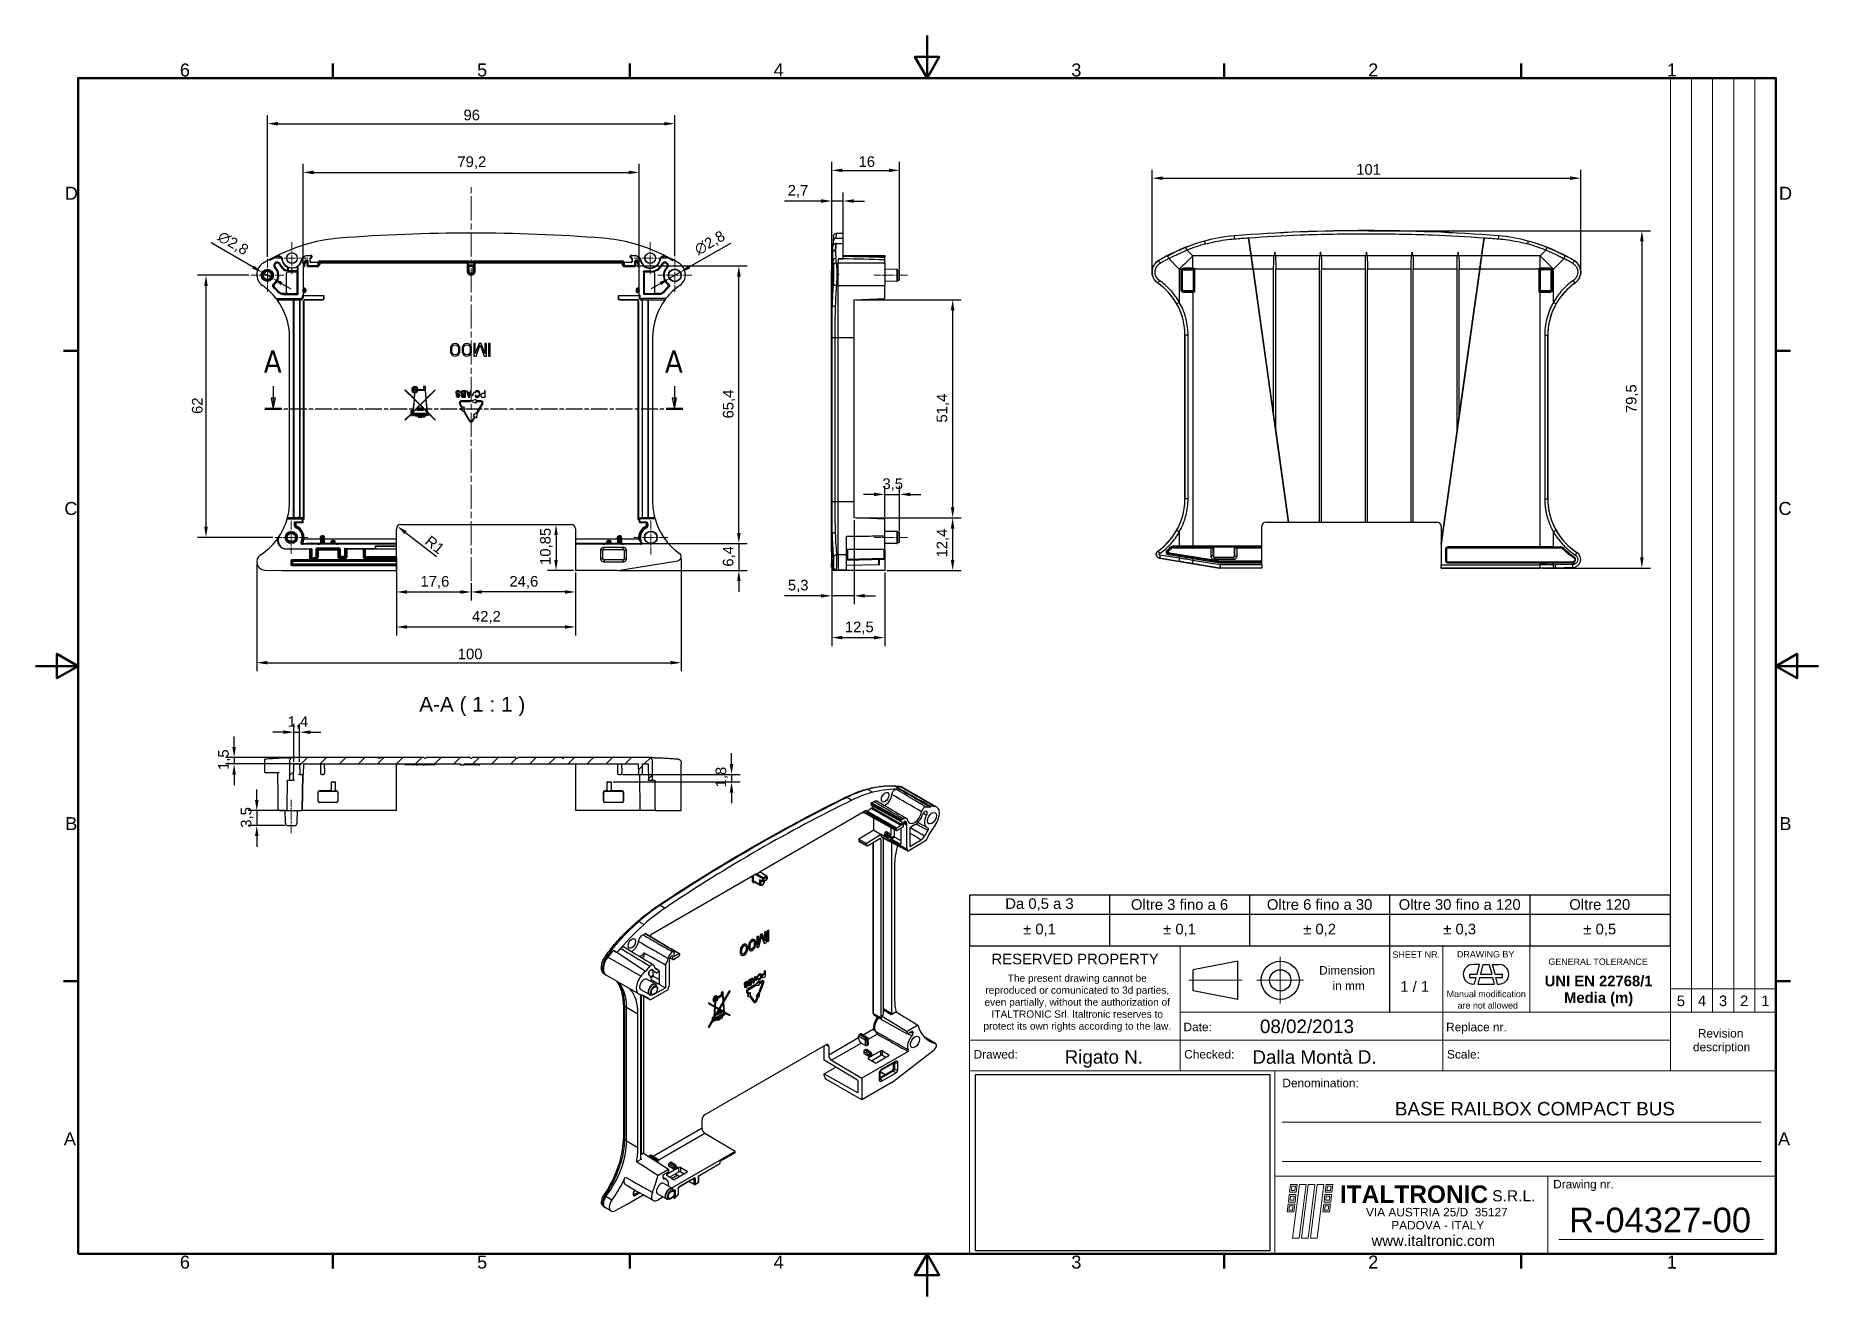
# Model space of a CAD drawing. Header units: millimetres. Extents: x 0 to 420, y 0 to 297.
import ezdxf
from ezdxf.enums import TextEntityAlignment as Align

# ---------------------------------------------------------------- set-up
doc = ezdxf.new("R2010")
doc.units = ezdxf.units.MM
for name, pattern in [('CENTER', [50.8, 31.75, -6.35, 6.35, -6.35]), ('CHAIN', [0.3543, 0.2362, -0.0295, 0.0591, -0.0295]), ('LONG_DASH_DOTTED', [0.3001, 0.2362, -0.0295, 0.0049, -0.0295])]:
    doc.linetypes.add(name, pattern=pattern)
doc.layers.get('0').update_dxf_attribs({"lineweight": 25})
for name, color, linetype, lineweight in [('AM_0', 7, 'Continuous', 30), ('Bordo_0', 7, 'Continuous', 50), ('Bordo_2', 7, 'Continuous', 50), ('Geometria schizzo(ISO)', 7, 'Continuous', 25), ('Quote(ISO)', 7, 'Continuous', 25), ('Simboli(ISO)', 7, 'Continuous', 25), ('Spigoli tangenti visibili(ISO)', 7, 'Continuous', 25)]:
    doc.layers.add(name, color=color, linetype=linetype, lineweight=lineweight)
for name, color, linetype, lineweight, true_color in [('AM_7', 4, 'CENTER', 15, 0x00ffff), ('Centro(ISO)', 137, 'Continuous', 18, 0x408080), ("Linea d'asse(ISO)", 137, 'Continuous', 18, 0x408080), ('Linee di vista in sezione(ISO)', 98, 'LONG_DASH_DOTTED', 25, 0x004000), ('Spigoli visibili(ISO)', 176, 'Continuous', 25, 0x000080), ('Tratteggio', 179, 'Continuous', 9, 0x1e1e47)]:
    doc.layers.add(name, color=color, linetype=linetype, lineweight=lineweight, true_color=true_color)
doc.styles.add('Bordo_1', font='arial.ttf')
doc.styles.add('Corrente-BSI', font='arial.ttf')
doc.styles.add('Corrente-ISO', font='arial.ttf')
doc.styles.add('Federico-Quote', font='arial.ttf')
doc.styles.add('Gruppo1', font='arial.ttf')
doc.styles.add('Gruppo2_70', font='')
doc.styles.add('Label Text (ISO)', font='tahoma.ttf')
doc.styles.add('Text Style42', font='arial.ttf')
doc.styles.add('Text Style43', font='arial.ttf')
doc.styles.add('Text Style75', font='arial.ttf')
doc.styles.add('Text Style76', font='arial.ttf')
doc.styles.add('Text Style78', font='arial.ttf')
doc.styles.add('Text Style79', font='arial.ttf')
doc.styles.get('Gruppo2_70').set_extended_font_data('Arial', bold=True)
doc.dimstyles.new('X.XXX', dxfattribs={"dimtxt": 2.5, "dimasz": 2.5, "dimexe": 2, "dimexo": 0.5, "dimgap": 0.762, "dimtad": 1, "dimdec": 1, "dimrnd": 1e-08, "dimtxsty": 'Federico-Quote', "dimcen": 0.09, "dimdle": 10, "dimclrd": 7, "dimclre": 7, "dimclrt": 7, "dimazin": 2, "dimtfac": 1, "dimtmove": 0, "dimatfit": 3, "dimfxl": 1, "dimtolj": 1, "dimlwd": 25, "dimlwe": 25, "dimarcsym": 0})
picture_1 = doc.add_image_def('image1.bmp', size_in_pixel=(306, 183))

msp = doc.modelspace()

# ---------------------------------------------------------------- texts
at = {"layer": 'Simboli(ISO)', "color": 7, "insert": (90.367, 136.682), "char_height": 3.5, "attachment_point": 7, "style": 'Corrente-BSI'}
msp.add_mtext('A-A ( 1 : 1 )', dxfattribs=at)

# ---------------------------------------------------------------- blocks, each defined once
blk = doc.blocks.new('Borders Bordo di default')
at = {"layer": 'Bordo_0'}
for p, q in [((70, 287), (70, 290.45)), ((140, 287), (140, 290.45)), ((280, 287), (280, 290.45)), ((350, 287), (350, 290.45)), ((10, 222.75), (6.55, 222.75)), ((410, 222.75), (413.45, 222.75)), ((10, 74.25), (6.55, 74.25)), ((410, 74.25), (413.45, 74.25)), ((70, 10), (70, 6.55)), ((140, 10), (140, 6.55)), ((280, 10), (280, 6.55)), ((350, 10), (350, 6.55))]:
    blk.add_line(p, q, dxfattribs=at)
at = {"layer": 'Bordo_0', "flags": 128}
for points in [[(210, 297), (210, 287), (207.11, 292), (212.89, 292), (210, 287)], [(10, 10), (10, 287), (410, 287), (410, 10), (10, 10)], [(0, 148.5), (10, 148.5), (5, 151.39), (5, 145.61), (10, 148.5)], [(420, 148.5), (410, 148.5), (415, 151.39), (415, 145.61), (410, 148.5)], [(210, 0), (210, 10), (207.11, 5), (212.89, 5), (210, 10)]]:
    blk.add_lwpolyline(points, dxfattribs=at)
at = {"layer": 'Bordo_2', "char_height": 3.05, "attachment_point": 7, "style": 'Bordo_1'}
for s, insert in [('6', (33.98, 287.35)), ('5', (104, 287.35)), ('4', (173.87, 287.4)), ('3', (244, 287.35)), ('2', (313.95, 287.4)), ('1', (384.3, 287.4)), ('D', (6.88, 258.35)), ('D', (410.73, 258.35)), ('C', (6.76, 184.05)), ('C', (410.61, 184.05)), ('B', (6.98, 109.85)), ('B', (410.83, 109.85)), ('A', (6.64, 35.6)), ('A', (410.49, 35.6)), ('6', (33.98, 6.5)), ('5', (104, 6.5)), ('4', (173.87, 6.55)), ('3', (244, 6.5)), ('2', (313.95, 6.55)), ('1', (384.3, 6.55))]:
    blk.add_mtext(s, dxfattribs=dict(at, insert=insert))
blk = doc.blocks.new('Title Blocks Italtronic')
at = {"layer": 'AM_0', "lineweight": 15}
for p, q in [((284.7, 286.16), (259.86, 286.16)), ((259.86, 57.39), (259.86, 286.16)), ((264.83, 66.12), (264.83, 286.16)), ((269.8, 66.12), (269.8, 286.16)), ((274.76, 66.12), (274.76, 286.16)), ((279.73, 66.12), (279.73, 286.16)), ((284.7, 286.16), (284.7, 9.16)), ((94.7, 66.12), (94.7, 81.71)), ((94.7, 81.71), (259.86, 81.71)), ((144.32, 66.12), (144.32, 81.71)), ((206.22, 66.12), (206.22, 81.71)), ((226.7, 66.12), (226.7, 81.71)), ((259.86, 71.64), (284.7, 71.64)), ((94.7, 9.16), (94.7, 66.12)), ((144.32, 66.12), (284.7, 66.12)), ((144.32, 52.32), (144.32, 66.12)), ((206.22, 52.32), (206.22, 66.12)), ((259.86, 52.32), (259.86, 66.12)), ((94.7, 59.5), (259.86, 59.5)), ((94.7, 52.32), (284.7, 52.32)), ((166.65, 9.16), (166.65, 52.32)), ((168.35, 40.18), (281.23, 40.18)), ((168.35, 30.95), (281.23, 30.95)), ((166.65, 27.44), (284.7, 27.44)), ((230.95, 9.16), (230.95, 27.44)), ((284.7, 9.16), (94.7, 9.16)), ((233.55, 12.53), (281.8, 12.53))]:
    blk.add_line(p, q, dxfattribs=at)
at = {"layer": 'AM_0'}
for p, q in [((193.7, 81.71), (193.7, 66.12)), ((157.93, 78.12), (147.42, 76.12)), ((147.42, 71.12), (147.42, 76.12)), ((157.93, 69.12), (157.93, 78.12)), ((157.93, 69.12), (147.42, 71.12))]:
    blk.add_line(p, q, dxfattribs=at)
at = {"layer": 'AM_0', "linetype": 'Continuous', "lineweight": 30}
for p, q in [((214.85, 77.34), (213.34, 77.34)), ((214.28, 75.04), (214.85, 77.34)), ((215.64, 77.34), (215.07, 75.04)), ((215.64, 77.34), (217.18, 77.34)), ((217.18, 77.34), (217.76, 75.04)), ((217.97, 77.34), (219.48, 77.34)), ((218.55, 75.04), (217.97, 77.34)), ((212.57, 74.27), (212.57, 75.04)), ((212.57, 75.04), (214.28, 75.04)), ((212.57, 74.27), (214.08, 74.27)), ((213.7, 72.74), (213.34, 72.74)), ((213.7, 72.74), (214.08, 74.27)), ((214.88, 74.27), (214.49, 72.74)), ((214.49, 72.74), (218.33, 72.74)), ((214.88, 74.27), (217.95, 74.27)), ((215.07, 75.04), (217.76, 75.04)), ((217.95, 74.27), (218.33, 72.74)), ((218.55, 75.04), (220.25, 75.04)), ((219.12, 72.74), (218.74, 74.27)), ((218.74, 74.27), (220.25, 74.27)), ((219.12, 72.74), (219.48, 72.74)), ((220.25, 74.27), (220.25, 75.04))]:
    blk.add_line(p, q, dxfattribs=at)
at = {"layer": 'AM_0', "color": 166, "lineweight": 5, "true_color": 0x001f7f}
for p, q in [((170.12, 23.72), (170.34, 25.51)), ((170.34, 25.51), (171.91, 25.51)), ((170.83, 12.87), (172.44, 25.51)), ((171.7, 23.72), (171.91, 25.51)), ((172.41, 12.87), (174.01, 25.51)), ((172.44, 25.51), (174.01, 25.51)), ((172.93, 12.87), (174.53, 25.51)), ((174.5, 12.87), (176.11, 25.51)), ((174.53, 25.51), (176.11, 25.51)), ((175.03, 12.87), (176.63, 25.51)), ((176.6, 12.87), (178.2, 25.51)), ((176.63, 25.51), (178.2, 25.51)), ((178.52, 23.72), (178.73, 25.51)), ((178.73, 25.51), (180.3, 25.51)), ((180.09, 23.72), (180.3, 25.51)), ((169.85, 21.39), (170.06, 23.19)), ((169.85, 21.39), (171.42, 21.39)), ((170.06, 23.19), (171.63, 23.19)), ((170.12, 23.72), (171.7, 23.72)), ((170.26, 21.81), (170.37, 22.78)), ((170.26, 21.81), (171.11, 21.81)), ((170.37, 22.78), (171.22, 22.78)), ((170.54, 24.13), (170.65, 25.1)), ((170.54, 24.13), (171.38, 24.13)), ((170.65, 25.1), (171.5, 25.1)), ((171.11, 21.81), (171.22, 22.78)), ((171.38, 24.13), (171.5, 25.1)), ((171.42, 21.39), (171.63, 23.19)), ((178.24, 21.39), (178.45, 23.19)), ((178.24, 21.39), (179.81, 21.39)), ((178.45, 23.19), (180.03, 23.19)), ((178.52, 23.72), (180.09, 23.72)), ((178.65, 21.81), (178.77, 22.78)), ((178.65, 21.81), (179.5, 21.81)), ((178.77, 22.78), (179.61, 22.78)), ((178.93, 24.13), (179.04, 25.1)), ((178.93, 24.13), (179.78, 24.13)), ((179.04, 25.1), (179.89, 25.1)), ((179.5, 21.81), (179.61, 22.78)), ((179.78, 24.13), (179.89, 25.1)), ((179.81, 21.39), (180.03, 23.19)), ((169.57, 19.07), (169.79, 20.87)), ((169.57, 19.07), (171.15, 19.07)), ((169.79, 20.87), (171.36, 20.87)), ((169.98, 19.49), (170.1, 20.46)), ((169.98, 19.49), (170.83, 19.49)), ((170.1, 20.46), (170.95, 20.46)), ((170.83, 19.49), (170.95, 20.46)), ((171.15, 19.07), (171.36, 20.87)), ((177.96, 19.07), (178.18, 20.87)), ((177.96, 19.07), (179.54, 19.07)), ((178.18, 20.87), (179.75, 20.87)), ((178.38, 19.49), (178.49, 20.46)), ((178.38, 19.49), (179.22, 19.49)), ((178.49, 20.46), (179.34, 20.46)), ((179.22, 19.49), (179.34, 20.46)), ((179.54, 19.07), (179.75, 20.87)), ((170.83, 12.87), (172.41, 12.87)), ((172.93, 12.87), (174.5, 12.87)), ((175.03, 12.87), (176.6, 12.87))]:
    blk.add_line(p, q, dxfattribs=at)
at = {"layer": 'AM_0'}
for radius in [4.5, 2.5]:
    blk.add_circle((167.93, 73.62), radius, dxfattribs=at)
at = {"layer": 'AM_0', "linetype": 'Continuous', "lineweight": 30}
for centre, start, end in [((213.34, 75.04), 90, 270), ((219.48, 75.04), 270, 90)]:
    blk.add_arc(centre, 2.3, start, end, dxfattribs=at)
at = {"layer": 'AM_7', "color": 7}
for p, q in [((167.93, 68.12), (167.93, 79.12)), ((146.42, 73.62), (158.93, 73.62)), ((162.43, 73.62), (173.43, 73.62))]:
    blk.add_line(p, q, dxfattribs=at)
at = {"layer": 'Geometria schizzo(ISO)'}
for p, q in [((259.86, 93.71), (94.7, 93.71)), ((94.7, 93.71), (94.7, 81.71)), ((127.7, 93.71), (127.7, 81.71)), ((160.7, 93.71), (160.7, 81.71)), ((193.7, 93.71), (193.7, 81.71)), ((226.7, 93.71), (226.7, 81.71)), ((259.86, 81.71), (259.86, 93.71)), ((94.7, 89.21), (259.86, 89.21)), ((94.7, 81.71), (259.86, 81.71))]:
    blk.add_line(p, q, dxfattribs=at)
at = {"color": 5, "true_color": 0x0000ff, "style": 'Text Style43'}
for s, p in [('5', (261.35, 67.53)), ('4', (266.31, 67.53)), ('3', (271.28, 67.53)), ('2', (276.25, 67.53)), ('1', (281.22, 67.53))]:
    blk.add_text(s, height=2.5, dxfattribs=at).set_placement(p)
at = {"insert": (120.1, 74.98), "char_height": 1.7, "width": 44.3451, "attachment_point": 2, "line_spacing_factor": 0.996, "style": 'Gruppo1'}
blk.add_mtext('\\fArial|b0|i0;\\H1.7000;The present drawing cannot be reproduced or comunicated to 3d parties, even partially, without the authorization of \\PITALTRONIC Srl. Italtronic reserves to protect its own rights according to the law.', dxfattribs=at)
at = {"layer": 'AM_0'}
for s, height, style, p in [('RESERVED PROPERTY', 2.5, 'Text Style43', (99.9, 77.39)), ('SHEET NR.', 1.5, 'Text Style76', (194.38, 78.93)), ('DRAWING BY', 1.5, 'Text Style76', (209.56, 79.01)), ('Dimension', 2, 'Text Style42', (177.09, 74.98)), ('GENERAL TOLERANCE', 1.5, 'Text Style76', (231.1, 77.25)), ('in mm', 2, 'Text Style42', (180.24, 71.33)), ('Manual modification', 1.5, 'Text Style76', (207.14, 69.65)), ('are not allowed', 1.5, 'Text Style76', (209.71, 66.96)), ('Date:', 2, 'Text Style42', (145.13, 61.62)), ('Replace nr.', 2, 'Text Style42', (207.01, 61.61)), ('description', 2, 'Text Style42', (265.15, 56.91)), ('Revision', 2, 'Text Style42', (266.32, 60.13)), ('Drawed:', 2, 'Text Style42', (95.68, 55.19)), ('Checked:', 2, 'Text Style42', (145.3, 55.19)), ('Scale:', 2, 'Text Style42', (207.21, 55.19)), ('Denomination:', 2, 'Text Style42', (168.43, 48.42)), ('ITALTRONIC', 4.125, 'Gruppo2_70', (182, 21.17)), ('Drawing nr.', 2, 'Text Style42', (232.22, 24.59)), ('S.R.L.', 2.625, 'Text Style75', (217.86, 21.54)), ('VIA AUSTRIA 25/D  35127', 2, 'Text Style42', (188.13, 18)), ('PADOVA - ITALY', 2, 'Text Style42', (194.08, 14.92))]:
    blk.add_text(s, height=height, dxfattribs=dict(at, style=style)).set_placement(p)
at = {"layer": 'AM_0', "style": 'Text Style43'}
blk.add_text('1 / 1 ', height=2.5, dxfattribs=at).set_placement((200.09, 72.18), align=Align.MIDDLE_CENTER)
at = {"layer": 'AM_0', "color": 184, "true_color": 0x260099, "style": 'Text Style43'}
blk.add_text('www.italtronic.com', height=2.5, dxfattribs=at).set_placement((189.44, 11.03))
at = {"layer": 'AM_0'}
for tag, p, height, style in [('DATA_CREAZIONE_001', (163.14, 61.19), 3.17, 'Gruppo1'), ('PROGETTISTA_001', (117.13, 53.98), 3.17, 'Gruppo1'), ('VERIFICATO_DA_001', (161.35, 53.96), 3.17, 'Gruppo1'), ('DESCRIZIONE_001', (194.95, 41.79), 3.17, 'Gruppo1'), ('NUMERO_PARTE_001', (235.98, 14.25), 5.81, 'Text Style78')]:
    blk.add_attdef(tag, p, '', height=height, dxfattribs=dict(at, style=style))
for tag, style, p in [('Sostituisce', 'Gruppo1', (239.06, 64.32)), ('Scala', 'Text Style79', (239.17, 57.11)), ('NUMERO_DI_MAGAZZINO', 'Gruppo1', (228.26, 36.97))]:
    blk.add_attdef(tag, text='', height=3.17, dxfattribs=dict(at, style=style)).set_placement(p, align=Align.TOP_CENTER)
at = {"layer": 'Simboli(ISO)', "color": 7, "char_height": 2.5, "width": 32.8403, "attachment_point": 5, "style": 'Corrente-ISO'}
for s, insert in [('Da 0,5 a 3', (111.2, 91.46)), ('Oltre 3 fino a 6', (144.2, 91.46)), ('Oltre 6 fino a 30', (177.2, 91.46)), ('Oltre 30 fino a 120', (210.2, 91.46)), ('Oltre 120', (243.2, 91.46))]:
    blk.add_mtext(s, dxfattribs=dict(at, insert=insert))
at = {"layer": 'Simboli(ISO)', "color": 7, "char_height": 2.5, "attachment_point": 5, "style": 'Corrente-ISO'}
for s, insert in [('± 0,1', (111.2, 85.46)), ('± 0,1', (144.2, 85.46)), ('± 0,2', (177.2, 85.46)), ('± 0,3', (210.2, 85.46)), ('± 0,5', (243.2, 85.46))]:
    blk.add_mtext(s, dxfattribs=dict(at, insert=insert))
at = {"layer": 'Simboli(ISO)', "color": 7, "insert": (242.93, 71.12), "char_height": 2.5, "attachment_point": 5, "line_spacing_factor": 0.944221, "style": 'Corrente-ISO'}
blk.add_mtext('\\fArial|b1|i0;\\H2.5000;UNI EN 22768/1\\PMedia (m)', dxfattribs=at)
image = blk.add_image(picture_1, insert=(96.13, 9.91), size_in_units=(69.37, 41.49))
image.dxf.flags = 7
blk = doc.blocks.new('2dTransSection0')
at = {"layer": 'Linee di vista in sezione(ISO)', "linetype": 'Continuous'}
for p, q in [((55.99, 214.46), (55.99, 211.59)), ((150.48, 214.46), (150.48, 211.59)), ((55.49, 211.59), (55.99, 209.09)), ((56.49, 211.59), (55.49, 211.59)), ((55.99, 211.59), (55.99, 209.09)), ((55.99, 209.09), (56.49, 211.59)), ((149.98, 211.59), (150.48, 209.09)), ((150.98, 211.59), (149.98, 211.59)), ((150.48, 211.59), (150.48, 209.09)), ((150.48, 209.09), (150.98, 211.59))]:
    blk.add_line(p, q, dxfattribs=at)
at = {"layer": 'Linee di vista in sezione(ISO)', "linetype": 'CHAIN', "ltscale": 16.669703}
blk.add_line((54.03, 209.09), (152.44, 209.09), dxfattribs=at)
at = {"layer": 'Linee di vista in sezione(ISO)', "linetype": 'Continuous', "lineweight": 50}
for p, q in [((54.03, 209.09), (57.94, 209.09)), ((148.53, 209.09), (152.44, 209.09))]:
    blk.add_line(p, q, dxfattribs=at)
at = {"layer": 'Linee di vista in sezione(ISO)', "linetype": 'Continuous', "flags": 128}
for points in [[(55.49, 211.59), (55.99, 209.09), (56.49, 211.59), (55.49, 211.59)], [(149.98, 211.59), (150.48, 209.09), (150.98, 211.59), (149.98, 211.59)]]:
    blk.add_lwpolyline(points, dxfattribs=at)
at = {"layer": 'Linee di vista in sezione(ISO)'}
for points in [[(55.49, 211.59), (55.99, 209.09), (56.49, 211.59), (55.49, 211.59)], [(149.98, 211.59), (150.48, 209.09), (150.98, 211.59), (149.98, 211.59)]]:
    blk.add_solid(points, dxfattribs=at)
at = {"layer": 'Linee di vista in sezione(ISO)', "char_height": 5.25, "attachment_point": 7, "style": 'Label Text (ISO)'}
for insert in [(53.75, 217.59), (148.25, 217.59)]:
    blk.add_mtext('A', dxfattribs=dict(at, insert=insert))
blk = doc.blocks.new('*D9')
at = {"layer": 'Defpoints', "color": 0, "linetype": 'Continuous', "transparency": 16777216}
for p in [(150.59, 276.26), (54.59, 244.42), (150.59, 244.54)]:
    blk.add_point(p, dxfattribs=at)
at = {"layer": 'Quote(ISO)', "color": 7, "linetype": 'Continuous', "lineweight": 25, "transparency": 16777216}
for p, q in [((54.59, 244.92), (54.59, 278.26)), ((150.59, 245.04), (150.59, 278.26)), ((57.09, 276.26), (148.09, 276.26))]:
    blk.add_line(p, q, dxfattribs=at)
at = {"layer": 'Quote(ISO)', "color": 7, "linetype": 'Continuous', "transparency": 16777216}
for points in [[(57.09, 276.67), (57.09, 275.84), (54.59, 276.26)], [(148.09, 276.67), (148.09, 275.84), (150.59, 276.26)]]:
    blk.add_solid(points, dxfattribs=at)
at = {"layer": 'Quote(ISO)', "color": 7, "linetype": 'Continuous', "lineweight": 25, "transparency": 16777216, "insert": (100.8, 279.57), "char_height": 2.5, "attachment_point": 1, "style": 'Federico-Quote'}
blk.add_mtext('\\A1;96', dxfattribs=at)
blk = doc.blocks.new('*D10')
at = {"layer": 'Defpoints', "color": 0, "linetype": 'Continuous', "transparency": 16777216}
for p in [(142.19, 264.78), (62.99, 242.78), (142.19, 242.78)]:
    blk.add_point(p, dxfattribs=at)
at = {"layer": 'Quote(ISO)', "color": 7, "linetype": 'Continuous', "lineweight": 25, "transparency": 16777216}
for p, q in [((62.99, 243.28), (62.99, 266.78)), ((65.49, 264.78), (139.69, 264.78)), ((142.19, 243.28), (142.19, 266.78))]:
    blk.add_line(p, q, dxfattribs=at)
at = {"layer": 'Quote(ISO)', "color": 7, "linetype": 'Continuous', "transparency": 16777216}
for points in [[(65.49, 265.2), (65.49, 264.36), (62.99, 264.78)], [(139.69, 265.2), (139.69, 264.36), (142.19, 264.78)]]:
    blk.add_solid(points, dxfattribs=at)
at = {"layer": 'Quote(ISO)', "color": 7, "linetype": 'Continuous', "lineweight": 25, "transparency": 16777216, "insert": (99.36, 268.55), "char_height": 2.5, "attachment_point": 1, "style": 'Federico-Quote'}
blk.add_mtext('\\A1;79,2', dxfattribs=at)
blk = doc.blocks.new('*D11')
at = {"layer": 'Defpoints', "color": 0, "linetype": 'Continuous', "transparency": 16777216}
for p in [(149.36, 239.83), (151.82, 241.25)]:
    blk.add_point(p, dxfattribs=at)
at = {"layer": 'Quote(ISO)', "color": 7, "linetype": 'Continuous', "lineweight": 25, "transparency": 16777216}
for p, q in [((153.98, 242.5), (163.77, 248.15)), ((149.36, 239.83), (151.82, 241.25)), ((147.19, 238.58), (145.03, 237.33))]:
    blk.add_line(p, q, dxfattribs=at)
at = {"layer": 'Quote(ISO)', "color": 7, "linetype": 'Continuous', "transparency": 16777216}
for points in [[(146.98, 238.94), (147.4, 238.22), (149.36, 239.83)], [(153.78, 242.86), (154.19, 242.14), (151.82, 241.25)]]:
    blk.add_solid(points, dxfattribs=at)
at = {"layer": 'Quote(ISO)', "color": 7, "linetype": 'Continuous', "lineweight": 25, "transparency": 16777216, "insert": (154.88, 247.46), "char_height": 2.5, "attachment_point": 1, "rotation": 30, "style": 'Federico-Quote'}
blk.add_mtext('\\A1;∅2,8', dxfattribs=at)
blk = doc.blocks.new('*D12')
at = {"layer": 'Defpoints', "color": 0, "linetype": 'Continuous', "transparency": 16777216}
for p in [(53.39, 241.23), (55.79, 239.85)]:
    blk.add_point(p, dxfattribs=at)
at = {"layer": 'Quote(ISO)', "color": 7, "linetype": 'Continuous', "lineweight": 25, "transparency": 16777216}
for p, q in [((51.22, 242.48), (41.33, 248.19)), ((55.79, 239.85), (53.39, 241.23)), ((57.95, 238.6), (60.12, 237.35))]:
    blk.add_line(p, q, dxfattribs=at)
at = {"layer": 'Quote(ISO)', "color": 7, "linetype": 'Continuous', "transparency": 16777216}
for points in [[(51.43, 242.84), (51.02, 242.12), (53.39, 241.23)], [(58.16, 238.96), (57.74, 238.24), (55.79, 239.85)]]:
    blk.add_solid(points, dxfattribs=at)
at = {"layer": 'Quote(ISO)', "color": 7, "linetype": 'Continuous', "lineweight": 25, "transparency": 16777216, "insert": (43.92, 251.14), "char_height": 2.5, "attachment_point": 1, "rotation": 330, "style": 'Federico-Quote'}
blk.add_mtext('\\A1;∅2,8', dxfattribs=at)
blk = doc.blocks.new('*D13')
at = {"layer": 'Defpoints', "color": 0, "linetype": 'Continuous', "transparency": 16777216}
for p in [(50.7, 240.54), (40.13, 178.79), (56.35, 178.79)]:
    blk.add_point(p, dxfattribs=at)
at = {"layer": 'Quote(ISO)', "color": 7, "linetype": 'Continuous', "lineweight": 25, "transparency": 16777216}
for p, q in [((50.2, 240.54), (38.13, 240.54)), ((40.13, 238.04), (40.13, 181.29)), ((55.85, 178.79), (38.13, 178.79))]:
    blk.add_line(p, q, dxfattribs=at)
at = {"layer": 'Quote(ISO)', "color": 7, "linetype": 'Continuous', "transparency": 16777216}
for points in [[(39.72, 238.04), (40.55, 238.04), (40.13, 240.54)], [(39.72, 181.29), (40.55, 181.29), (40.13, 178.79)]]:
    blk.add_solid(points, dxfattribs=at)
at = {"layer": 'Quote(ISO)', "color": 7, "linetype": 'Continuous', "lineweight": 25, "transparency": 16777216, "insert": (36.82, 207.88), "char_height": 2.5, "attachment_point": 1, "rotation": 90, "style": 'Federico-Quote'}
blk.add_mtext('\\A1;62', dxfattribs=at)
blk = doc.blocks.new('*D14')
at = {"layer": 'Defpoints', "color": 0, "linetype": 'Continuous', "transparency": 16777216}
for p in [(52.09, 173.04), (152.09, 174.24), (152.09, 149.27)]:
    blk.add_point(p, dxfattribs=at)
at = {"layer": 'Quote(ISO)', "color": 7, "linetype": 'Continuous', "lineweight": 25, "transparency": 16777216}
for p, q in [((52.09, 172.54), (52.09, 147.27)), ((152.09, 173.74), (152.09, 147.27)), ((54.59, 149.27), (149.59, 149.27))]:
    blk.add_line(p, q, dxfattribs=at)
at = {"layer": 'Quote(ISO)', "color": 7, "linetype": 'Continuous', "transparency": 16777216}
for points in [[(54.59, 149.69), (54.59, 148.86), (52.09, 149.27)], [(149.59, 149.69), (149.59, 148.86), (152.09, 149.27)]]:
    blk.add_solid(points, dxfattribs=at)
at = {"layer": 'Quote(ISO)', "color": 7, "linetype": 'Continuous', "lineweight": 25, "transparency": 16777216, "insert": (99.45, 152.59), "char_height": 2.5, "attachment_point": 1, "style": 'Federico-Quote'}
blk.add_mtext('\\A1;100', dxfattribs=at)
blk = doc.blocks.new('*D15')
at = {"layer": 'Defpoints', "color": 0, "linetype": 'Continuous', "transparency": 16777216}
for p in [(142.35, 177.37), (137.02, 170.99), (165.67, 170.99)]:
    blk.add_point(p, dxfattribs=at)
at = {"layer": 'Quote(ISO)', "color": 7, "linetype": 'Continuous', "lineweight": 25, "transparency": 16777216}
for p, q in [((165.67, 179.87), (165.67, 182.37)), ((142.85, 177.37), (167.67, 177.37)), ((165.67, 177.37), (165.67, 170.99)), ((137.52, 170.99), (167.67, 170.99)), ((165.67, 168.49), (165.67, 165.99))]:
    blk.add_line(p, q, dxfattribs=at)
at = {"layer": 'Quote(ISO)', "color": 7, "linetype": 'Continuous', "transparency": 16777216}
for points in [[(165.25, 179.87), (166.09, 179.87), (165.67, 177.37)], [(165.25, 168.49), (166.09, 168.49), (165.67, 170.99)]]:
    blk.add_solid(points, dxfattribs=at)
at = {"layer": 'Quote(ISO)', "color": 7, "linetype": 'Continuous', "lineweight": 25, "transparency": 16777216, "insert": (161.9, 171.9), "char_height": 2.5, "attachment_point": 1, "rotation": 90, "style": 'Federico-Quote'}
blk.add_mtext('\\A1;6,4', dxfattribs=at)
blk = doc.blocks.new('*D16')
at = {"layer": 'Defpoints', "color": 0, "linetype": 'Continuous', "transparency": 16777216}
for p in [(140.94, 242.76), (165.67, 242.76), (142.35, 177.37)]:
    blk.add_point(p, dxfattribs=at)
at = {"layer": 'Quote(ISO)', "color": 7, "linetype": 'Continuous', "lineweight": 25, "transparency": 16777216}
for p, q in [((141.44, 242.76), (167.67, 242.76)), ((165.67, 179.87), (165.67, 240.26)), ((142.85, 177.37), (167.67, 177.37))]:
    blk.add_line(p, q, dxfattribs=at)
at = {"layer": 'Quote(ISO)', "color": 7, "linetype": 'Continuous', "transparency": 16777216}
for points in [[(165.25, 240.26), (166.09, 240.26), (165.67, 242.76)], [(165.25, 179.87), (166.09, 179.87), (165.67, 177.37)]]:
    blk.add_solid(points, dxfattribs=at)
at = {"layer": 'Quote(ISO)', "color": 7, "linetype": 'Continuous', "lineweight": 25, "transparency": 16777216, "insert": (161.9, 206.82), "char_height": 2.5, "attachment_point": 1, "rotation": 90, "style": 'Federico-Quote'}
blk.add_mtext('\\A1;65,4', dxfattribs=at)
blk = doc.blocks.new('*D17')
at = {"layer": 'Defpoints', "color": 0, "linetype": 'Continuous', "transparency": 16777216}
for p in [(84.99, 174.18), (102.59, 168.49), (102.59, 165.94)]:
    blk.add_point(p, dxfattribs=at)
at = {"layer": 'Quote(ISO)', "color": 7, "linetype": 'Continuous', "lineweight": 25, "transparency": 16777216}
for p, q in [((84.99, 173.68), (84.99, 163.94)), ((87.49, 165.94), (100.09, 165.94)), ((102.59, 167.99), (102.59, 163.94))]:
    blk.add_line(p, q, dxfattribs=at)
at = {"layer": 'Quote(ISO)', "color": 7, "linetype": 'Continuous', "transparency": 16777216}
for points in [[(87.49, 166.35), (87.49, 165.52), (84.99, 165.94)], [(100.09, 166.35), (100.09, 165.52), (102.59, 165.94)]]:
    blk.add_solid(points, dxfattribs=at)
at = {"layer": 'Quote(ISO)', "color": 7, "linetype": 'Continuous', "lineweight": 25, "transparency": 16777216, "insert": (90.66, 169.7), "char_height": 2.5, "attachment_point": 1, "style": 'Federico-Quote'}
blk.add_mtext('\\A1;17,6', dxfattribs=at)
blk = doc.blocks.new('*D18')
at = {"layer": 'Defpoints', "color": 0, "linetype": 'Continuous', "transparency": 16777216}
for p in [(102.59, 168.49), (127.19, 170.99), (102.59, 165.94)]:
    blk.add_point(p, dxfattribs=at)
at = {"layer": 'Quote(ISO)', "color": 7, "linetype": 'Continuous', "lineweight": 25, "transparency": 16777216}
for p, q in [((127.19, 170.49), (127.19, 163.94)), ((102.59, 167.99), (102.59, 163.94)), ((124.69, 165.94), (105.09, 165.94))]:
    blk.add_line(p, q, dxfattribs=at)
at = {"layer": 'Quote(ISO)', "color": 7, "linetype": 'Continuous', "transparency": 16777216}
for points in [[(105.09, 166.35), (105.09, 165.52), (102.59, 165.94)], [(124.69, 166.35), (124.69, 165.52), (127.19, 165.94)]]:
    blk.add_solid(points, dxfattribs=at)
at = {"layer": 'Quote(ISO)', "color": 7, "linetype": 'Continuous', "lineweight": 25, "transparency": 16777216, "insert": (111.62, 169.7), "char_height": 2.5, "attachment_point": 1, "style": 'Federico-Quote'}
blk.add_mtext('\\A1;24,6', dxfattribs=at)
blk = doc.blocks.new('*D19')
at = {"layer": 'Defpoints', "color": 0, "linetype": 'Continuous', "transparency": 16777216}
for p in [(85.2, 181.46), (85.99, 180.84)]:
    blk.add_point(p, dxfattribs=at)
at = {"layer": 'Quote(ISO)', "color": 7, "linetype": 'Continuous', "lineweight": 25, "transparency": 16777216}
blk.add_line((94.4, 174.18), (87.16, 179.91), dxfattribs=at)
at = {"layer": 'Quote(ISO)', "color": 7, "linetype": 'Continuous', "transparency": 16777216}
blk.add_solid([(87.42, 180.23), (86.9, 179.58), (85.2, 181.46)], dxfattribs=at)
at = {"layer": 'Quote(ISO)', "color": 7, "linetype": 'Continuous', "lineweight": 25, "transparency": 16777216, "insert": (93.05, 179.42), "char_height": 2.5, "attachment_point": 1, "rotation": 321.6492, "style": 'Federico-Quote'}
blk.add_mtext('\\A1;R1', dxfattribs=at)
blk = doc.blocks.new('*D20')
at = {"layer": 'Defpoints', "color": 0, "linetype": 'Continuous', "transparency": 16777216}
for p in [(122.6, 181.84), (122.6, 170.99), (127.19, 170.99)]:
    blk.add_point(p, dxfattribs=at)
at = {"layer": 'Quote(ISO)', "color": 7, "linetype": 'Continuous', "lineweight": 25, "transparency": 16777216}
for p, q in [((122.6, 179.34), (122.6, 173.49)), ((126.69, 170.99), (120.6, 170.99))]:
    blk.add_line(p, q, dxfattribs=at)
at = {"layer": 'Quote(ISO)', "color": 7, "linetype": 'Continuous', "transparency": 16777216}
for points in [[(122.18, 179.34), (123.02, 179.34), (122.6, 181.84)], [(122.18, 173.49), (123.02, 173.49), (122.6, 170.99)]]:
    blk.add_solid(points, dxfattribs=at)
at = {"layer": 'Quote(ISO)', "color": 7, "linetype": 'Continuous', "lineweight": 25, "transparency": 16777216, "insert": (118.83, 172.3), "char_height": 2.5, "attachment_point": 1, "rotation": 90, "style": 'Federico-Quote'}
blk.add_mtext('\\A1;10,85', dxfattribs=at)
blk = doc.blocks.new('*D21')
at = {"layer": 'Defpoints', "color": 0, "linetype": 'Continuous', "transparency": 16777216}
for p in [(203.54, 265.27), (187.54, 241.41), (203.54, 241.52)]:
    blk.add_point(p, dxfattribs=at)
at = {"layer": 'Quote(ISO)', "color": 7, "linetype": 'Continuous', "lineweight": 25, "transparency": 16777216}
for p, q in [((187.54, 241.91), (187.54, 267.27)), ((190.04, 265.27), (201.04, 265.27)), ((203.54, 242.02), (203.54, 267.27))]:
    blk.add_line(p, q, dxfattribs=at)
at = {"layer": 'Quote(ISO)', "color": 7, "linetype": 'Continuous', "transparency": 16777216}
for points in [[(190.04, 265.68), (190.04, 264.85), (187.54, 265.27)], [(201.04, 265.68), (201.04, 264.85), (203.54, 265.27)]]:
    blk.add_solid(points, dxfattribs=at)
at = {"layer": 'Quote(ISO)', "color": 7, "linetype": 'Continuous', "lineweight": 25, "transparency": 16777216, "insert": (193.87, 268.58), "char_height": 2.5, "attachment_point": 1, "style": 'Federico-Quote'}
blk.add_mtext('\\A1;16', dxfattribs=at)
blk = doc.blocks.new('*D22')
at = {"layer": 'Defpoints', "color": 0, "linetype": 'Continuous', "transparency": 16777216}
for p in [(187.54, 258.04), (190.24, 248.04), (187.54, 241.41)]:
    blk.add_point(p, dxfattribs=at)
at = {"layer": 'Quote(ISO)', "color": 7, "linetype": 'Continuous', "lineweight": 25, "transparency": 16777216}
for p, q in [((185.04, 258.04), (176.42, 258.04)), ((187.54, 241.91), (187.54, 260.04)), ((190.24, 258.04), (187.54, 258.04)), ((190.24, 248.54), (190.24, 260.04)), ((192.74, 258.04), (195.24, 258.04))]:
    blk.add_line(p, q, dxfattribs=at)
at = {"layer": 'Quote(ISO)', "color": 7, "linetype": 'Continuous', "transparency": 16777216}
for points in [[(185.04, 258.46), (185.04, 257.62), (187.54, 258.04)], [(192.74, 258.46), (192.74, 257.62), (190.24, 258.04)]]:
    blk.add_solid(points, dxfattribs=at)
at = {"layer": 'Quote(ISO)', "color": 7, "linetype": 'Continuous', "lineweight": 25, "transparency": 16777216, "insert": (177.18, 261.81), "char_height": 2.5, "attachment_point": 1, "style": 'Federico-Quote'}
blk.add_mtext('\\A1;2,7', dxfattribs=at)
blk = doc.blocks.new('*D23')
at = {"layer": 'Defpoints', "color": 0, "linetype": 'Continuous', "transparency": 16777216}
for p in [(192.84, 234.79), (192.84, 183.39), (216.04, 183.39)]:
    blk.add_point(p, dxfattribs=at)
at = {"layer": 'Quote(ISO)', "color": 7, "linetype": 'Continuous', "lineweight": 25, "transparency": 16777216}
for p, q in [((193.34, 234.79), (218.04, 234.79)), ((216.04, 232.29), (216.04, 185.89)), ((193.34, 183.39), (218.04, 183.39))]:
    blk.add_line(p, q, dxfattribs=at)
at = {"layer": 'Quote(ISO)', "color": 7, "linetype": 'Continuous', "transparency": 16777216}
for points in [[(215.62, 232.29), (216.46, 232.29), (216.04, 234.79)], [(215.62, 185.89), (216.46, 185.89), (216.04, 183.39)]]:
    blk.add_solid(points, dxfattribs=at)
at = {"layer": 'Quote(ISO)', "color": 7, "linetype": 'Continuous', "lineweight": 25, "transparency": 16777216, "insert": (212.27, 205.85), "char_height": 2.5, "attachment_point": 1, "rotation": 90, "style": 'Federico-Quote'}
blk.add_mtext('\\A1;51,4', dxfattribs=at)
blk = doc.blocks.new('*D24')
at = {"layer": 'Defpoints', "color": 0, "linetype": 'Continuous', "transparency": 16777216}
for p in [(192.84, 183.39), (200.04, 170.99), (216.04, 170.99)]:
    blk.add_point(p, dxfattribs=at)
at = {"layer": 'Quote(ISO)', "color": 7, "linetype": 'Continuous', "lineweight": 25, "transparency": 16777216}
for p, q in [((193.34, 183.39), (218.04, 183.39)), ((216.04, 180.89), (216.04, 173.49)), ((200.54, 170.99), (218.04, 170.99))]:
    blk.add_line(p, q, dxfattribs=at)
at = {"layer": 'Quote(ISO)', "color": 7, "linetype": 'Continuous', "transparency": 16777216}
for points in [[(215.62, 180.89), (216.46, 180.89), (216.04, 183.39)], [(215.62, 173.49), (216.46, 173.49), (216.04, 170.99)]]:
    blk.add_solid(points, dxfattribs=at)
at = {"layer": 'Quote(ISO)', "color": 7, "linetype": 'Continuous', "lineweight": 25, "transparency": 16777216, "insert": (212.27, 174.06), "char_height": 2.5, "attachment_point": 1, "rotation": 90, "style": 'Federico-Quote'}
blk.add_mtext('\\A1;12,4', dxfattribs=at)
blk = doc.blocks.new('*D25')
at = {"layer": 'Defpoints', "color": 0, "linetype": 'Continuous', "transparency": 16777216}
for p in [(203.54, 188.93), (200.04, 183.14), (203.54, 179.77)]:
    blk.add_point(p, dxfattribs=at)
at = {"layer": 'Quote(ISO)', "color": 7, "linetype": 'Continuous', "lineweight": 25, "transparency": 16777216}
for p, q in [((200.04, 183.64), (200.04, 190.93)), ((203.54, 180.27), (203.54, 190.93)), ((197.54, 188.93), (195.04, 188.93)), ((200.04, 188.93), (203.54, 188.93)), ((206.04, 188.93), (208.54, 188.93))]:
    blk.add_line(p, q, dxfattribs=at)
at = {"layer": 'Quote(ISO)', "color": 7, "linetype": 'Continuous', "transparency": 16777216}
for points in [[(197.54, 189.34), (197.54, 188.51), (200.04, 188.93)], [(206.04, 189.34), (206.04, 188.51), (203.54, 188.93)]]:
    blk.add_solid(points, dxfattribs=at)
at = {"layer": 'Quote(ISO)', "color": 7, "linetype": 'Continuous', "lineweight": 25, "transparency": 16777216, "insert": (199.5, 192.69), "char_height": 2.5, "attachment_point": 1, "style": 'Federico-Quote'}
blk.add_mtext('\\A1;3,5', dxfattribs=at)
blk = doc.blocks.new('*D26')
at = {"layer": 'Defpoints', "color": 0, "linetype": 'Continuous', "transparency": 16777216}
for p in [(192.84, 183.39), (187.54, 175.99), (187.54, 165.03)]:
    blk.add_point(p, dxfattribs=at)
at = {"layer": 'Quote(ISO)', "color": 7, "linetype": 'Continuous', "lineweight": 25, "transparency": 16777216}
for p, q in [((192.84, 182.89), (192.84, 163.03)), ((187.54, 175.49), (187.54, 163.03)), ((185.04, 165.03), (176.46, 165.03)), ((192.84, 165.03), (187.54, 165.03)), ((195.34, 165.03), (197.84, 165.03))]:
    blk.add_line(p, q, dxfattribs=at)
at = {"layer": 'Quote(ISO)', "color": 7, "linetype": 'Continuous', "transparency": 16777216}
for points in [[(185.04, 165.45), (185.04, 164.62), (187.54, 165.03)], [(195.34, 165.45), (195.34, 164.62), (192.84, 165.03)]]:
    blk.add_solid(points, dxfattribs=at)
at = {"layer": 'Quote(ISO)', "color": 7, "linetype": 'Continuous', "lineweight": 25, "transparency": 16777216, "insert": (177.23, 168.8), "char_height": 2.5, "attachment_point": 1, "style": 'Federico-Quote'}
blk.add_mtext('\\A1;5,3', dxfattribs=at)
blk = doc.blocks.new('*D27')
at = {"layer": 'Defpoints', "color": 0, "linetype": 'Continuous', "transparency": 16777216}
for p in [(187.54, 175.99), (200.04, 170.99), (200.04, 155.19)]:
    blk.add_point(p, dxfattribs=at)
at = {"layer": 'Quote(ISO)', "color": 7, "linetype": 'Continuous', "lineweight": 25, "transparency": 16777216}
for p, q in [((187.54, 175.49), (187.54, 153.19)), ((200.04, 170.49), (200.04, 153.19)), ((190.04, 155.19), (197.54, 155.19))]:
    blk.add_line(p, q, dxfattribs=at)
at = {"layer": 'Quote(ISO)', "color": 7, "linetype": 'Continuous', "transparency": 16777216}
for points in [[(190.04, 155.6), (190.04, 154.77), (187.54, 155.19)], [(197.54, 155.6), (197.54, 154.77), (200.04, 155.19)]]:
    blk.add_solid(points, dxfattribs=at)
at = {"layer": 'Quote(ISO)', "color": 7, "linetype": 'Continuous', "lineweight": 25, "transparency": 16777216, "insert": (190.65, 158.95), "char_height": 2.5, "attachment_point": 1, "style": 'Federico-Quote'}
blk.add_mtext('\\A1;12,5', dxfattribs=at)
blk = doc.blocks.new('*D28')
at = {"layer": 'Defpoints', "color": 0, "linetype": 'Continuous', "transparency": 16777216}
for p in [(364.02, 263.42), (263.03, 241.42), (364.02, 241.42)]:
    blk.add_point(p, dxfattribs=at)
at = {"layer": 'Quote(ISO)', "color": 7, "linetype": 'Continuous', "lineweight": 25, "transparency": 16777216}
for p, q in [((263.03, 241.92), (263.03, 265.42)), ((364.02, 241.92), (364.02, 265.42)), ((265.53, 263.42), (361.52, 263.42))]:
    blk.add_line(p, q, dxfattribs=at)
at = {"layer": 'Quote(ISO)', "color": 7, "linetype": 'Continuous', "transparency": 16777216}
for points in [[(265.53, 263.84), (265.53, 263.01), (263.03, 263.42)], [(361.52, 263.84), (361.52, 263.01), (364.02, 263.42)]]:
    blk.add_solid(points, dxfattribs=at)
at = {"layer": 'Quote(ISO)', "color": 7, "linetype": 'Continuous', "lineweight": 25, "transparency": 16777216, "insert": (311.12, 266.74), "char_height": 2.5, "attachment_point": 1, "style": 'Federico-Quote'}
blk.add_mtext('\\A1;101', dxfattribs=at)
blk = doc.blocks.new('*D29')
at = {"layer": 'Defpoints', "color": 0, "linetype": 'Continuous', "transparency": 16777216}
for p in [(313.52, 251.05), (354.44, 171.57), (378.43, 171.57)]:
    blk.add_point(p, dxfattribs=at)
at = {"layer": 'Quote(ISO)', "color": 7, "linetype": 'Continuous', "lineweight": 25, "transparency": 16777216}
for p, q in [((314.02, 251.05), (380.43, 251.05)), ((378.43, 248.55), (378.43, 174.07)), ((354.94, 171.57), (380.43, 171.57))]:
    blk.add_line(p, q, dxfattribs=at)
at = {"layer": 'Quote(ISO)', "color": 7, "linetype": 'Continuous', "transparency": 16777216}
for points in [[(378.01, 248.55), (378.84, 248.55), (378.43, 251.05)], [(378.01, 174.07), (378.84, 174.07), (378.43, 171.57)]]:
    blk.add_solid(points, dxfattribs=at)
at = {"layer": 'Quote(ISO)', "color": 7, "linetype": 'Continuous', "lineweight": 25, "transparency": 16777216, "insert": (374.66, 208.07), "char_height": 2.5, "attachment_point": 1, "rotation": 90, "style": 'Federico-Quote'}
blk.add_mtext('\\A1;79,5', dxfattribs=at)
blk = doc.blocks.new('*D30')
at = {"layer": 'Defpoints', "color": 0, "linetype": 'Continuous', "transparency": 16777216}
for p in [(62.19, 132.91), (60.84, 125.43), (62.19, 125.43)]:
    blk.add_point(p, dxfattribs=at)
at = {"layer": 'Quote(ISO)', "color": 7, "linetype": 'Continuous', "lineweight": 25, "transparency": 16777216}
for p, q in [((60.84, 125.93), (60.84, 134.91)), ((62.19, 125.93), (62.19, 134.91)), ((58.34, 132.91), (55.84, 132.91)), ((60.84, 132.91), (62.19, 132.91)), ((64.69, 132.91), (67.19, 132.91))]:
    blk.add_line(p, q, dxfattribs=at)
at = {"layer": 'Quote(ISO)', "color": 7, "linetype": 'Continuous', "transparency": 16777216}
for points in [[(58.34, 133.33), (58.34, 132.5), (60.84, 132.91)], [(64.69, 133.33), (64.69, 132.5), (62.19, 132.91)]]:
    blk.add_solid(points, dxfattribs=at)
at = {"layer": 'Quote(ISO)', "color": 7, "linetype": 'Continuous', "lineweight": 25, "transparency": 16777216, "insert": (59.36, 136.68), "char_height": 2.5, "attachment_point": 1, "style": 'Federico-Quote'}
blk.add_mtext('\\A1;1,4', dxfattribs=at)
blk = doc.blocks.new('*D31')
at = {"layer": 'Defpoints', "color": 0, "linetype": 'Continuous', "transparency": 16777216}
for p in [(61.66, 126.93), (46.76, 125.43), (63.28, 125.43)]:
    blk.add_point(p, dxfattribs=at)
at = {"layer": 'Quote(ISO)', "color": 7, "linetype": 'Continuous', "lineweight": 25, "transparency": 16777216}
for p, q in [((46.76, 129.43), (46.76, 131.93)), ((61.16, 126.93), (44.76, 126.93)), ((46.76, 126.93), (46.76, 125.43)), ((62.78, 125.43), (44.76, 125.43)), ((46.76, 122.93), (46.76, 120.43))]:
    blk.add_line(p, q, dxfattribs=at)
at = {"layer": 'Quote(ISO)', "color": 7, "linetype": 'Continuous', "transparency": 16777216}
for points in [[(46.34, 129.43), (47.17, 129.43), (46.76, 126.93)], [(46.34, 122.93), (47.17, 122.93), (46.76, 125.43)]]:
    blk.add_solid(points, dxfattribs=at)
at = {"layer": 'Quote(ISO)', "color": 7, "linetype": 'Continuous', "lineweight": 25, "transparency": 16777216, "insert": (42.99, 124.01), "char_height": 2.5, "attachment_point": 1, "rotation": 90, "style": 'Federico-Quote'}
blk.add_mtext('\\A1;1,5', dxfattribs=at)
blk = doc.blocks.new('*D32')
at = {"layer": 'Defpoints', "color": 0, "linetype": 'Continuous', "transparency": 16777216}
for p in [(59.26, 114.43), (52.1, 110.93), (59.26, 110.93)]:
    blk.add_point(p, dxfattribs=at)
at = {"layer": 'Quote(ISO)', "color": 7, "linetype": 'Continuous', "lineweight": 25, "transparency": 16777216}
for p, q in [((52.1, 116.93), (52.1, 119.43)), ((58.76, 114.43), (50.1, 114.43)), ((52.1, 114.43), (52.1, 110.93)), ((58.76, 110.93), (50.1, 110.93)), ((52.1, 108.43), (52.1, 105.93))]:
    blk.add_line(p, q, dxfattribs=at)
at = {"layer": 'Quote(ISO)', "color": 7, "linetype": 'Continuous', "transparency": 16777216}
for points in [[(51.68, 116.93), (52.52, 116.93), (52.1, 114.43)], [(51.68, 108.43), (52.52, 108.43), (52.1, 110.93)]]:
    blk.add_solid(points, dxfattribs=at)
at = {"layer": 'Quote(ISO)', "color": 7, "linetype": 'Continuous', "lineweight": 25, "transparency": 16777216, "insert": (48.33, 110.4), "char_height": 2.5, "attachment_point": 1, "rotation": 90, "style": 'Federico-Quote'}
blk.add_mtext('\\A1;3,5', dxfattribs=at)
blk = doc.blocks.new('*D33')
at = {"layer": 'Defpoints', "color": 0, "linetype": 'Continuous', "transparency": 16777216}
for p in [(137.79, 122.93), (135.59, 121.18), (163.95, 121.18)]:
    blk.add_point(p, dxfattribs=at)
at = {"layer": 'Quote(ISO)', "color": 7, "linetype": 'Continuous', "lineweight": 25, "transparency": 16777216}
for p, q in [((163.95, 125.43), (163.95, 127.93)), ((138.29, 122.93), (165.95, 122.93)), ((163.95, 122.93), (163.95, 121.18)), ((136.09, 121.18), (165.95, 121.18)), ((163.95, 118.68), (163.95, 116.18))]:
    blk.add_line(p, q, dxfattribs=at)
at = {"layer": 'Quote(ISO)', "color": 7, "linetype": 'Continuous', "transparency": 16777216}
for points in [[(163.53, 125.43), (164.37, 125.43), (163.95, 122.93)], [(163.53, 118.68), (164.37, 118.68), (163.95, 121.18)]]:
    blk.add_solid(points, dxfattribs=at)
at = {"layer": 'Quote(ISO)', "color": 7, "linetype": 'Continuous', "lineweight": 25, "transparency": 16777216, "insert": (160.18, 119.9), "char_height": 2.5, "attachment_point": 1, "rotation": 90, "style": 'Federico-Quote'}
blk.add_mtext('\\A1;1,8', dxfattribs=at)
blk = doc.blocks.new('*D34')
at = {"layer": 'Defpoints', "color": 0, "linetype": 'Continuous', "transparency": 16777216}
for p in [(84.99, 174.18), (127.19, 170.99), (127.19, 157.69)]:
    blk.add_point(p, dxfattribs=at)
at = {"layer": 'Quote(ISO)', "color": 7, "linetype": 'Continuous', "lineweight": 25, "transparency": 16777216}
for p, q in [((84.99, 173.68), (84.99, 155.69)), ((127.19, 170.49), (127.19, 155.69)), ((87.49, 157.69), (124.69, 157.69))]:
    blk.add_line(p, q, dxfattribs=at)
at = {"layer": 'Quote(ISO)', "color": 7, "linetype": 'Continuous', "transparency": 16777216}
for points in [[(87.49, 158.11), (87.49, 157.28), (84.99, 157.69)], [(124.69, 158.11), (124.69, 157.28), (127.19, 157.69)]]:
    blk.add_solid(points, dxfattribs=at)
at = {"layer": 'Quote(ISO)', "color": 7, "linetype": 'Continuous', "lineweight": 25, "transparency": 16777216, "insert": (102.8, 161.46), "char_height": 2.5, "attachment_point": 1, "style": 'Federico-Quote'}
blk.add_mtext('\\A1;42,2', dxfattribs=at)

# ---------------------------------------------------------------- dimensions: what is measured, and where the dimension line sits
at = {"layer": 'Quote(ISO)', "color": 7, "linetype": 'Continuous', "lineweight": 25}
for base, p1, p2, angle, override, picture, middle in [((150.587, 276.256), (54.587, 244.422), (150.587, 244.538), 180, {"dimdec": 1, "dimtp": 0, "dimtm": 0, "dimtdec": 2, "dimtofl": 0, "dimatfit": 1}, '*D9', (102.587, 276.256)), ((142.187, 264.78), (62.987, 242.78), (142.187, 242.78), 180, {"dimdec": 1, "dimtp": 0, "dimtm": 0, "dimtdec": 2, "dimtofl": 0, "dimatfit": 1}, '*D10', (102.587, 264.78)), ((364.016, 263.422), (263.026, 241.422), (364.016, 241.422), 180, {"dimdec": 1, "dimtp": 0, "dimtm": 0, "dimtdec": 2, "dimtofl": 0, "dimatfit": 1}, '*D28', (313.521, 263.422)), ((187.539, 258.039), (190.239, 248.039), (187.539, 241.412), 180, {"dimdec": 1, "dimtp": 0, "dimtm": 0, "dimtdec": 2, "dimtofl": 1, "dimatfit": 1}, '*D22', (179.48, 258.039)), ((378.428, 171.571), (313.521, 251.051), (354.444, 171.571), 270, {"dimdec": 1, "dimtp": 0, "dimtm": 0, "dimtdec": 1, "dimtofl": 0, "dimatfit": 1}, '*D29', (378.428, 211.311)), ((40.132, 178.788), (50.703, 240.538), (56.353, 178.788), 90, {"dimdec": 0, "dimtp": 0, "dimtm": 0, "dimtdec": 0, "dimtofl": 0, "dimatfit": 1}, '*D13', (40.132, 209.663)), ((165.671, 242.764), (142.35, 177.371), (140.936, 242.764), 90, {"dimdec": 1, "dimtp": 0, "dimtm": 0, "dimtdec": 2, "dimtofl": 0, "dimatfit": 1}, '*D16', (165.671, 210.068)), ((216.041, 183.388), (192.839, 234.788), (192.839, 183.388), 90, {"dimdec": 1, "dimtp": 0, "dimtm": 0, "dimtdec": 2, "dimtofl": 0, "dimatfit": 1}, '*D23', (216.041, 209.088)), ((203.539, 188.925), (200.039, 183.137), (203.539, 179.766), 180, {"dimdec": 1, "dimtp": 0, "dimtm": 0, "dimtdec": 2, "dimtofl": 1, "dimatfit": 1}, '*D25', (201.789, 188.925)), ((122.599, 170.988), (122.599, 181.838), (127.187, 170.988), 270, {"dimdec": 2, "dimse1": 1, "dimtp": 0, "dimtm": 0, "dimtdec": 2, "dimtofl": 0, "dimatfit": 1}, '*D20', (122.599, 176.413)), ((165.671, 170.988), (142.35, 177.371), (137.02, 170.988), 90, {"dimdec": 1, "dimtp": 0, "dimtm": 0, "dimtdec": 2, "dimtofl": 1, "dimatfit": 1}, '*D15', (165.671, 174.18)), ((216.041, 170.988), (192.839, 183.388), (200.039, 170.988), 90, {"dimdec": 1, "dimtp": 0, "dimtm": 0, "dimtdec": 2, "dimtofl": 0, "dimatfit": 1}, '*D24', (216.041, 177.188)), ((152.087, 149.272), (52.087, 173.037), (152.087, 174.244), 180, {"dimdec": 1, "dimtp": 0, "dimtm": 0, "dimtdec": 2, "dimtofl": 0, "dimatfit": 1}, '*D14', (102.087, 149.272)), ((200.039, 155.185), (187.539, 175.988), (200.039, 170.988), 180, {"dimdec": 1, "dimtp": 0, "dimtm": 0, "dimtdec": 2, "dimtofl": 0, "dimatfit": 1}, '*D27', (193.789, 155.185)), ((102.587, 165.937), (127.187, 170.988), (102.587, 168.49), 180, {"dimdec": 1, "dimtp": 0, "dimtm": 0, "dimtdec": 2, "dimtofl": 0, "dimatfit": 1}, '*D18', (114.887, 165.937)), ((62.187108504, 132.912964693), (60.837108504, 125.43174967), (62.187108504, 125.43174967), 180, {"dimdec": 1, "dimtp": 0, "dimtm": 0, "dimtdec": 2, "dimtofl": 1, "dimatfit": 1}, '*D30', (61.512108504, 132.912964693)), ((46.757, 125.432), (61.664, 126.932), (63.282, 125.432), 270, {"dimdec": 1, "dimtp": 0, "dimtm": 0, "dimtdec": 2, "dimtofl": 1, "dimatfit": 1}, '*D31', (46.757, 126.182)), ((163.95023832, 121.18174967), (137.787245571, 122.93174967), (135.587108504, 121.18174967), 270, {"dimdec": 1, "dimtp": 0, "dimtm": 0, "dimtdec": 2, "dimtofl": 1, "dimatfit": 1}, '*D33', (163.95023832, 122.05674967)), ((52.1, 110.932), (59.256, 114.432), (59.26, 110.932), 270, {"dimdec": 1, "dimtp": 0, "dimtm": 0, "dimtdec": 2, "dimtofl": 1, "dimatfit": 1}, '*D32', (52.1, 112.682))]:
    dim = msp.add_linear_dim(base=base, p1=p1, p2=p2, angle=angle, dimstyle='X.XXX', override=override, dxfattribs=at)
    dim.commit()
    dim.dimension.update_dxf_attribs({"geometry": picture, "text_midpoint": middle, "dimtype": 160})
for base, p1, p2, override, picture, middle in [((203.539, 265.267), (187.539, 241.412), (203.539, 241.516), {"dimdec": 1, "dimtp": 0, "dimtm": 0, "dimtdec": 2, "dimtofl": 0, "dimatfit": 1}, '*D21', (195.539, 265.267)), ((187.539, 165.035), (192.839, 183.388), (187.539, 175.988), {"dimdec": 1, "dimtp": 0, "dimtm": 0, "dimtdec": 2, "dimtofl": 1, "dimatfit": 1}, '*D26', (179.501, 165.035)), ((102.587, 165.937), (84.987, 174.185), (102.587, 168.49), {"dimdec": 1, "dimtp": 0, "dimtm": 0, "dimtdec": 2, "dimtofl": 0, "dimatfit": 1}, '*D17', (93.787, 165.937)), ((127.187, 157.695), (84.987, 174.185), (127.187, 170.988), {"dimdec": 1, "dimtp": 0, "dimtm": 0, "dimtdec": 2, "dimtofl": 0, "dimatfit": 1}, '*D34', (106.087, 157.695))]:
    dim = msp.add_linear_dim(base=base, p1=p1, p2=p2, dimstyle='X.XXX', override=override, dxfattribs=at)
    dim.commit()
    dim.dimension.update_dxf_attribs({"geometry": picture, "text_midpoint": middle, "dimtype": 160})
for p1, p2, picture, middle in [((55.786, 239.846), (53.389, 241.23), '*D12', (45.145, 245.99)), ((149.355, 239.827), (151.819, 241.25), '*D11', (159.96, 245.95))]:
    dim = msp.add_diameter_dim_2p(p1=p1, p2=p2, dimstyle='X.XXX', override={"dimdec": 1, "dimlfac": 1, "dimtp": 0, "dimtm": 0, "dimtdec": 2, "dimatfit": 2}, dxfattribs=at)
    dim.commit()
    dim.dimension.update_dxf_attribs({"geometry": picture, "text_midpoint": middle, "dimtype": 163})
dim = msp.add_radius_dim(center=(85.987, 180.838), mpoint=(85.203, 181.459), dimstyle='X.XXX', override={"dimdec": 1, "dimcen": 0, "dimtp": 0, "dimtm": 0, "dimtdec": 2, "dimtofl": 0}, dxfattribs=at)
dim.commit()
dim.dimension.update_dxf_attribs({"geometry": '*D19', "text_midpoint": (92.412, 175.755), "dimtype": 164})

# ---------------------------------------------------------------- hatches: boundary and pattern name
at = {"layer": 'Tratteggio'}
h = msp.add_hatch(dxfattribs=at)
h.set_pattern_fill('ANSI31', color=256, scale=25.4, style=0)
h.set_pattern_definition([(45, (0, 0), (-2.245064, 2.245064), [])])
edge = h.paths.add_edge_path()
edge.add_line((92.131, 125.232), (92.232, 125.232))
edge.add_line((92.232, 125.232), (92.232, 125.432))
edge.add_line((92.232, 125.432), (100.072, 125.432))
edge.add_line((100.072, 125.432), (100.072, 125.232))
edge.add_line((100.072, 125.232), (100.982, 125.232))
edge.add_line((100.982, 125.232), (100.982, 125.432))
edge.add_line((100.982, 125.432), (104.435, 125.432))
edge.add_line((104.435, 125.432), (104.435, 125.232))
edge.add_line((104.435, 125.232), (104.666, 125.232))
edge.add_line((104.666, 125.232), (104.666, 125.432))
edge.add_line((104.666, 125.432), (141.892, 125.432))
edge.add_ellipse((141.892, 125.132), major_axis=(0, 0.3), ratio=1, start_angle=341.52261, end_angle=360, ccw=False)
edge.add_line((141.987, 125.416), (142.031, 122.932))
edge.add_line((142.031, 122.932), (142.943, 122.932))
edge.add_line((142.943, 122.932), (142.987, 125.432))
edge.add_line((142.987, 125.432), (144.337, 125.432))
edge.add_line((144.337, 125.432), (144.403, 121.632))
edge.add_line((144.403, 121.632), (145.337, 121.632))
edge.add_line((145.337, 121.632), (145.337, 125.432))
edge.add_line((145.337, 125.432), (145.331, 126.177))
edge.add_ellipse((144.581, 126.17), major_axis=(0.75, 0.007), ratio=1, start_angle=0, end_angle=88.26748)
edge.add_ellipse((143.511, 76.432), major_axis=(1.086, 50.488), ratio=1, start_angle=0, end_angle=1.23252)
edge.add_line((143.511, 126.932), (124.755, 126.932))
edge.add_ellipse((124.75, 126.931), major_axis=(0.00499, 0.00028), ratio=1, start_angle=173.55153, end_angle=360, ccw=False)
edge.add_line((124.745, 126.932), (124.437, 126.932))
edge.add_ellipse((124.187, 127.065), major_axis=(0.25, -0.133), ratio=1, start_angle=236.14497, end_angle=360, ccw=False)
edge.add_line((123.937, 126.932), (113.637, 126.932))
edge.add_ellipse((113.387, 127.065), major_axis=(0.25, -0.133), ratio=1, start_angle=236.14497, end_angle=360, ccw=False)
edge.add_line((113.137, 126.932), (102.837, 126.932))
edge.add_ellipse((102.587, 127.065), major_axis=(0.25, -0.133), ratio=1, start_angle=236.14497, end_angle=360, ccw=False)
edge.add_line((102.337, 126.932), (92.037, 126.932))
edge.add_ellipse((91.787, 127.065), major_axis=(0.25, -0.133), ratio=1, start_angle=236.14497, end_angle=360, ccw=False)
edge.add_line((91.537, 126.932), (81.237, 126.932))
edge.add_ellipse((80.987, 127.065), major_axis=(0.25, -0.133), ratio=1, start_angle=236.14497, end_angle=360, ccw=False)
edge.add_line((80.737, 126.932), (80.43, 126.932))
edge.add_ellipse((80.425, 126.931), major_axis=(0.00499, 0.00034), ratio=1, start_angle=172.09216, end_angle=360, ccw=False)
edge.add_line((80.42, 126.932), (61.664, 126.932))
edge.add_ellipse((61.664, 76.432), major_axis=(0, 50.5), ratio=1, start_angle=0, end_angle=1.23252)
edge.add_ellipse((60.594, 126.17), major_axis=(-0.016, 0.75), ratio=1, start_angle=0, end_angle=88.26748)
edge.add_line((59.844, 126.177), (59.837, 125.432))
edge.add_line((59.837, 125.432), (59.837, 121.632))
edge.add_line((59.837, 121.632), (60.771, 121.632))
edge.add_line((60.771, 121.632), (60.837, 125.432))
edge.add_line((60.837, 125.432), (62.187, 125.432))
edge.add_line((62.187, 125.432), (62.231, 122.932))
edge.add_line((62.231, 122.932), (63.143, 122.932))
edge.add_line((63.143, 122.932), (63.187, 125.416))
edge.add_ellipse((63.282, 125.132), major_axis=(-0.095, 0.285), ratio=1, start_angle=341.52261, end_angle=360, ccw=False)
edge.add_line((63.282, 125.432), (88.942, 125.432))
edge.add_line((88.942, 125.432), (88.942, 125.232))
edge.add_line((88.942, 125.232), (89.043, 125.232))
edge.add_line((89.043, 125.232), (89.043, 125.432))
edge.add_line((89.043, 125.432), (89.616, 125.432))
edge.add_line((89.616, 125.432), (89.616, 125.232))
edge.add_line((89.616, 125.232), (89.758, 125.232))
edge.add_line((89.758, 125.232), (89.758, 125.432))
edge.add_line((89.758, 125.432), (89.837, 125.432))
edge.add_line((89.837, 125.432), (89.837, 125.232))
edge.add_line((89.837, 125.232), (89.937, 125.232))
edge.add_line((89.937, 125.232), (89.937, 125.432))
edge.add_line((89.937, 125.432), (91.237, 125.432))
edge.add_line((91.237, 125.432), (91.237, 125.232))
edge.add_line((91.237, 125.232), (91.337, 125.232))
edge.add_line((91.337, 125.232), (91.337, 125.432))
edge.add_line((91.337, 125.432), (91.416, 125.432))
edge.add_line((91.416, 125.432), (91.416, 125.232))
edge.add_line((91.416, 125.232), (91.558, 125.232))
edge.add_line((91.558, 125.232), (91.558, 125.432))
edge.add_line((91.558, 125.432), (92.131, 125.432))
edge.add_line((92.131, 125.432), (92.131, 125.232))

# ---------------------------------------------------------------- linework, layer by layer
at = {"layer": 'Centro(ISO)', "linetype": 'CHAIN', "ltscale": 8.333956}
for p, q in [((60.387, 248.338), (60.387, 240.838)), ((144.787, 248.338), (144.787, 240.838)), ((64.137, 244.588), (56.637, 244.588)), ((148.537, 244.588), (141.037, 244.588))]:
    msp.add_line(p, q, dxfattribs=at)
at = {"layer": 'Centro(ISO)', "linetype": 'CHAIN', "ltscale": 8.631562}
for p, q in [((54.587, 244.422), (54.587, 236.654)), ((58.471, 240.538), (50.703, 240.538)), ((60.237, 182.672), (60.237, 174.904)), ((64.121, 178.788), (56.353, 178.788))]:
    msp.add_line(p, q, dxfattribs=at)
at = {"layer": 'Centro(ISO)', "linetype": 'CHAIN', "ltscale": 8.88956}
for p, q in [((150.587, 244.538), (150.587, 236.538)), ((154.587, 240.538), (146.587, 240.538)), ((144.937, 182.788), (144.937, 174.788)), ((148.937, 178.788), (140.937, 178.788))]:
    msp.add_line(p, q, dxfattribs=at)
at = {"layer": "Linea d'asse(ISO)", "linetype": 'CHAIN', "ltscale": 23.990969}
msp.add_line((102.587, 168.49), (102.587, 261.356), dxfattribs=at)
at = {"layer": "Linea d'asse(ISO)", "linetype": 'CHAIN', "ltscale": 8.726208}
for p, q in [((205.392, 240.538), (197.539, 240.538)), ((205.392, 178.788), (197.539, 178.788)), ((60.237, 109.079), (60.237, 116.932))]:
    msp.add_line(p, q, dxfattribs=at)
at = {"layer": 'Spigoli tangenti visibili(ISO)'}
for p, q in [((188.554, 248.025), (190.239, 248.039)), ((188.629, 249.262), (188.705, 250.475)), ((188.629, 249.262), (190.239, 249.276)), ((275.388, 248.601), (275.384, 248.616)), ((282.407, 249.839), (282.406, 249.853)), ((344.635, 249.839), (344.636, 249.853)), ((351.654, 248.601), (351.658, 248.616)), ((63.393, 243.91), (63.485, 243.889)), ((63.485, 243.889), (63.68, 243.843)), ((63.683, 244.141), (63.683, 244.046)), ((63.839, 244.046), (63.683, 244.046)), ((63.683, 244.046), (63.683, 243.846)), ((63.683, 243.846), (63.859, 243.846)), ((63.933, 244.141), (63.839, 244.046)), ((63.859, 243.846), (64.039, 243.848)), ((63.859, 243.846), (63.859, 243.064)), ((63.859, 243.846), (63.859, 243.846)), ((64.039, 243.846), (64.133, 243.941)), ((64.039, 243.064), (64.039, 243.846)), ((64.687, 243.788), (64.653, 243.754)), ((64.887, 245.238), (64.716, 245.187)), ((65.087, 245.038), (64.916, 244.987)), ((65.087, 244.788), (64.916, 244.874)), ((66.825, 243.985), (102.055, 243.985)), ((101.655, 243.785), (66.828, 243.785)), ((66.835, 243.773), (66.828, 243.785)), ((66.835, 243.773), (101.642, 243.773)), ((101.655, 243.785), (101.642, 243.773)), ((102.055, 243.985), (102.056, 243.788)), ((102.095, 243.752), (102.056, 243.788)), ((102.095, 243.752), (103.079, 243.752)), ((102.095, 243.552), (102.095, 243.752)), ((103.079, 243.752), (103.118, 243.788)), ((103.079, 243.552), (103.079, 243.752)), ((103.118, 243.788), (103.12, 243.985)), ((103.12, 243.985), (138.349, 243.985)), ((103.532, 243.773), (103.52, 243.785)), ((138.346, 243.785), (103.52, 243.785)), ((103.532, 243.773), (138.34, 243.773)), ((138.346, 243.785), (138.34, 243.773)), ((140.258, 244.987), (140.087, 245.038)), ((140.087, 244.788), (140.258, 244.874)), ((140.458, 245.187), (140.287, 245.238)), ((140.487, 243.788), (140.521, 243.754)), ((141.141, 243.841), (141.236, 243.746)), ((141.416, 243.746), (141.236, 243.746)), ((141.236, 243.746), (141.236, 243.064)), ((141.416, 243.064), (141.416, 243.746)), ((141.536, 244.046), (141.441, 244.141)), ((141.591, 244.046), (141.536, 244.046)), ((141.536, 243.866), (141.591, 243.866)), ((141.591, 244.141), (141.591, 244.046)), ((141.591, 243.866), (141.591, 244.046)), ((141.614, 243.848), (141.789, 243.889)), ((141.881, 243.91), (141.789, 243.889)), ((187.794, 243.914), (187.637, 241.412)), ((189.039, 244.439), (189.039, 243.429)), ((264.565, 244.005), (264.567, 244.003)), ((266.946, 244.49), (269.447, 241.988)), ((271.258, 246.478), (272.598, 245.138)), ((286.368, 245.138), (272.598, 245.138)), ((272.598, 242.197), (272.598, 245.138)), ((291.758, 245.138), (286.378, 245.138)), ((302.558, 245.138), (292.084, 245.138)), ((313.358, 245.138), (302.884, 245.138)), ((324.158, 245.138), (313.684, 245.138)), ((334.958, 245.138), (324.484, 245.138)), ((340.664, 245.138), (335.284, 245.138)), ((354.444, 245.138), (340.674, 245.138)), ((355.784, 246.478), (354.444, 245.138)), ((354.444, 242.224), (354.444, 245.138)), ((360.096, 244.49), (357.594, 241.988)), ((362.475, 244.003), (362.477, 244.005)), ((56.493, 242.451), (56.357, 242.315)), ((57.429, 243.125), (57.601, 243.21)), ((61.745, 239.791), (61.687, 239.79)), ((63.139, 243.154), (63.157, 243.15)), ((63.186, 243.273), (63.167, 243.277)), ((63.169, 243.281), (63.186, 243.273)), ((63.233, 243.133), (63.433, 243.133)), ((63.233, 243.133), (63.233, 242.596)), ((63.261, 243.254), (63.441, 243.167)), ((63.433, 242.596), (63.433, 243.133)), ((63.859, 243.064), (64.039, 243.064)), ((64.133, 243.159), (64.039, 243.064)), ((64.339, 242.764), (64.433, 242.859)), ((64.339, 242.584), (64.339, 242.764)), ((66.347, 242.764), (64.339, 242.764)), ((64.339, 242.584), (66.347, 242.584)), ((64.887, 243.588), (64.853, 243.554)), ((66.241, 242.859), (66.335, 242.765)), ((66.341, 243.554), (66.427, 243.588)), ((66.347, 242.584), (66.347, 242.764)), ((66.541, 243.354), (66.627, 243.388)), ((66.635, 243.065), (66.541, 243.159)), ((66.635, 243.573), (66.628, 243.585)), ((66.635, 243.573), (66.635, 243.065)), ((66.935, 243.473), (101.641, 243.473)), ((66.935, 243.473), (66.935, 243.06)), ((101.641, 243.473), (101.641, 241.538)), ((101.641, 243.473), (101.841, 243.473)), ((101.641, 241.538), (101.841, 241.538)), ((101.841, 243.473), (101.841, 241.538)), ((101.841, 241.538), (101.877, 241.538)), ((101.855, 243.588), (101.842, 243.573)), ((101.895, 243.552), (101.855, 243.588)), ((101.877, 242.885), (101.895, 242.902)), ((101.877, 242.885), (101.877, 241.538)), ((101.877, 241.538), (102.077, 241.538)), ((101.895, 242.902), (101.895, 243.552)), ((102.095, 243.552), (101.895, 243.552)), ((102.095, 242.902), (101.895, 242.902)), ((102.079, 242.688), (102.077, 241.538)), ((102.079, 242.688), (102.095, 242.702)), ((102.095, 243.552), (103.079, 243.552)), ((102.095, 242.902), (102.095, 243.552)), ((102.095, 242.902), (102.095, 242.702)), ((102.095, 242.902), (103.079, 242.902)), ((102.095, 242.702), (103.079, 242.702)), ((103.079, 243.552), (103.279, 243.552)), ((103.079, 243.552), (103.079, 242.902)), ((103.079, 242.902), (103.279, 242.902)), ((103.079, 242.702), (103.079, 242.902)), ((103.079, 242.702), (103.095, 242.688)), ((103.097, 241.538), (103.095, 242.688)), ((103.297, 241.538), (103.097, 241.538)), ((103.32, 243.588), (103.279, 243.552)), ((103.279, 243.552), (103.279, 242.902)), ((103.279, 242.902), (103.297, 242.885)), ((103.297, 241.538), (103.297, 242.885)), ((103.334, 241.538), (103.297, 241.538)), ((103.332, 243.573), (103.32, 243.588)), ((103.534, 243.473), (103.334, 243.473)), ((103.334, 241.538), (103.334, 243.473)), ((103.534, 241.538), (103.334, 241.538)), ((103.534, 243.473), (138.24, 243.473)), ((103.534, 241.538), (103.534, 243.473)), ((138.24, 242.961), (138.24, 243.473)), ((138.546, 243.585), (138.54, 243.573)), ((138.54, 242.965), (138.54, 243.573)), ((138.633, 243.059), (138.54, 242.965)), ((138.633, 243.354), (138.548, 243.388)), ((138.724, 242.584), (138.724, 242.764)), ((140.936, 242.764), (138.724, 242.764)), ((138.724, 242.584), (140.936, 242.584)), ((138.74, 242.765), (138.833, 242.859)), ((138.833, 243.554), (138.748, 243.588)), ((140.287, 243.588), (140.321, 243.554)), ((140.841, 242.859), (140.936, 242.764)), ((140.936, 242.584), (140.936, 242.764)), ((141.236, 243.064), (141.141, 243.159)), ((141.416, 243.064), (141.236, 243.064)), ((141.85, 243.178), (142.012, 243.256)), ((141.861, 243.13), (141.861, 242.594)), ((141.861, 243.13), (142.041, 243.13)), ((142.041, 242.594), (142.041, 243.13)), ((142.105, 243.281), (142.098, 243.277)), ((142.106, 243.279), (142.098, 243.277)), ((142.127, 243.15), (142.135, 243.152)), ((143.288, 241.193), (143.229, 241.194)), ((143.284, 241.393), (143.231, 241.394)), ((143.288, 241.393), (143.379, 241.441)), ((143.377, 241.441), (143.372, 241.441)), ((144.787, 241.48), (144.787, 241.288)), ((147.745, 243.125), (147.573, 243.21)), ((148.682, 242.451), (148.817, 242.315)), ((187.594, 241.646), (187.54, 241.647)), ((187.618, 241.412), (187.637, 241.412)), ((187.625, 241.044), (187.625, 236.559)), ((187.625, 241.044), (187.625, 241.044)), ((187.637, 233.597), (187.637, 241.412)), ((188.664, 243.426), (189.039, 243.429)), ((200.039, 243.429), (189.039, 243.429)), ((189.039, 238.153), (189.039, 243.429)), ((202.892, 241.944), (202.892, 239.133)), ((202.981, 241.922), (202.981, 239.154)), ((203.43, 239.383), (203.43, 241.694)), ((269.997, 241.988), (269.447, 241.988)), ((269.447, 241.988), (269.447, 234.173)), ((269.849, 237.135), (269.849, 241.594)), ((270.195, 241.565), (270.165, 241.594)), ((270.165, 237.135), (270.165, 241.594)), ((270.495, 241.865), (270.464, 241.895)), ((272.598, 242.197), (273.052, 242.197)), ((272.598, 241.896), (272.598, 242.197)), ((272.598, 241.896), (272.753, 241.896)), ((272.753, 241.896), (272.753, 236.833)), ((273.052, 241.988), (272.844, 241.988)), ((273.052, 241.988), (273.052, 242.197)), ((286.81, 241.988), (273.052, 241.988)), ((273.052, 241.988), (273.052, 236.533)), ((286.811, 241.987), (286.82, 241.989)), ((291.671, 241.988), (286.82, 241.988)), ((302.471, 241.988), (292.171, 241.988)), ((313.271, 241.988), (302.971, 241.988)), ((324.071, 241.988), (313.771, 241.988)), ((334.871, 241.988), (324.571, 241.988)), ((340.221, 241.988), (335.371, 241.988)), ((340.221, 241.989), (340.231, 241.987)), ((354.189, 241.988), (340.231, 241.988)), ((354.189, 236.533), (354.189, 241.988)), ((354.489, 236.833), (354.489, 241.922)), ((356.747, 241.891), (356.777, 241.921)), ((357.047, 241.591), (357.077, 241.62)), ((357.077, 241.62), (357.394, 241.62)), ((357.077, 241.62), (357.077, 237.135)), ((357.268, 241.988), (357.594, 241.988)), ((357.394, 241.62), (357.394, 237.135)), ((357.594, 234.173), (357.594, 241.988)), ((61.687, 236.153), (61.596, 236.09)), ((61.609, 236.09), (61.596, 236.09)), ((61.745, 236.352), (61.687, 236.353)), ((61.743, 236.152), (61.69, 236.153)), ((62.987, 235.243), (62.839, 235.54)), ((63.012, 237.192), (63.541, 237.182)), ((63.541, 236.794), (63.012, 236.785)), ((63.541, 237.182), (63.541, 236.794)), ((141.634, 237.182), (142.166, 237.192)), ((141.634, 237.182), (141.634, 236.794)), ((142.166, 236.785), (141.634, 236.794)), ((142.335, 235.54), (142.187, 235.243)), ((143.288, 236.384), (143.229, 236.383)), ((143.284, 236.184), (143.231, 236.183)), ((143.288, 236.184), (143.379, 236.136)), ((143.377, 236.136), (143.372, 236.135)), ((187.539, 235.957), (187.594, 235.957)), ((188.673, 238.156), (189.039, 238.153)), ((189.039, 225.857), (189.039, 238.153)), ((189.039, 238.153), (200.039, 238.153)), ((264.362, 238.729), (264.364, 238.732)), ((270.165, 237.135), (269.849, 237.135)), ((270.195, 237.164), (270.165, 237.135)), ((270.451, 236.533), (272.598, 236.533)), ((270.495, 236.865), (270.464, 236.834)), ((272.753, 236.833), (272.598, 236.833)), ((272.598, 236.833), (272.598, 236.533)), ((273.052, 236.533), (272.598, 236.533)), ((272.598, 236.533), (272.598, 176.762)), ((354.444, 236.533), (354.189, 236.533)), ((354.444, 236.788), (354.444, 236.533)), ((354.444, 176.565), (354.444, 236.533)), ((354.444, 236.533), (356.791, 236.533)), ((356.747, 236.865), (356.777, 236.834)), ((357.047, 237.164), (357.077, 237.135)), ((362.678, 238.732), (362.68, 238.729)), ((60.771, 234.588), (60.837, 234.456)), ((60.971, 234.788), (61.037, 234.656)), ((62.487, 234.743), (62.339, 235.04)), ((63.187, 234.489), (63.143, 234.532)), ((63.282, 183.521), (63.282, 234.707)), ((63.487, 234.788), (63.443, 234.832)), ((67.594, 234.832), (67.637, 234.788)), ((67.893, 235.132), (67.937, 235.088)), ((137.281, 235.132), (137.237, 235.088)), ((137.581, 234.832), (137.537, 234.788)), ((141.687, 234.788), (141.731, 234.832)), ((141.892, 234.707), (141.892, 183.521)), ((141.987, 234.489), (142.031, 234.532)), ((142.835, 235.04), (142.687, 234.743)), ((144.204, 234.788), (144.137, 234.656)), ((144.403, 234.588), (144.337, 234.456)), ((187.551, 225.857), (188.294, 225.857)), ((187.551, 225.857), (187.551, 187.27)), ((188.294, 225.857), (189.039, 225.857)), ((188.294, 225.857), (188.294, 187.27)), ((189.039, 187.27), (189.039, 225.857)), ((189.039, 225.857), (192.839, 225.857)), ((270.777, 226.433), (270.771, 226.433)), ((270.777, 187.846), (270.777, 226.433)), ((271.511, 187.846), (271.511, 226.433)), ((355.531, 226.433), (356.264, 226.433)), ((355.531, 226.433), (355.531, 187.846)), ((356.264, 226.433), (356.271, 226.433)), ((356.264, 226.433), (356.264, 187.846)), ((187.551, 187.27), (188.294, 187.27)), ((188.294, 187.27), (189.039, 187.27)), ((189.039, 187.27), (192.839, 187.27)), ((189.039, 174.67), (189.039, 187.27)), ((270.777, 187.846), (270.771, 187.846)), ((271.511, 187.846), (270.777, 187.846)), ((355.531, 187.846), (356.264, 187.846)), ((356.264, 187.846), (356.271, 187.846)), ((60.771, 183.588), (60.837, 183.721)), ((60.971, 183.388), (61.037, 183.521)), ((61.204, 182.248), (61.204, 181.653)), ((61.204, 181.653), (61.404, 181.653)), ((61.404, 181.653), (61.404, 182.245)), ((61.488, 181.201), (61.574, 181.382)), ((61.887, 183.521), (61.931, 183.434)), ((62.187, 183.821), (62.231, 183.734)), ((63.282, 183.068), (63.282, 183.521)), ((141.892, 183.521), (141.892, 183.024)), ((143.759, 182.437), (143.567, 182.341)), ((143.7, 181.382), (143.786, 181.201)), ((143.871, 182.238), (143.871, 181.653)), ((143.871, 181.653), (144.071, 181.653)), ((144.071, 181.843), (144.259, 181.937)), ((144.071, 181.653), (144.071, 181.843)), ((144.204, 183.388), (144.137, 183.521)), ((144.403, 183.588), (144.337, 183.721)), ((63.18, 178.371), (62.982, 178.4)), ((63.078, 177.371), (63.747, 177.371)), ((63.747, 178.371), (63.18, 178.371)), ((67.104, 178.371), (63.747, 178.371)), ((67.087, 177.371), (63.747, 177.371)), ((66.854, 177.23), (66.853, 177.277)), ((67.113, 178.856), (67.087, 177.35)), ((67.113, 178.856), (67.113, 178.894)), ((67.413, 178.856), (67.387, 177.345)), ((67.413, 179.15), (67.413, 179.188)), ((67.413, 179.15), (67.413, 178.856)), ((67.761, 179.15), (67.413, 179.15)), ((67.761, 178.856), (67.413, 178.856)), ((67.761, 179.15), (67.761, 179.188)), ((67.761, 179.15), (67.761, 178.856)), ((67.787, 177.345), (67.761, 178.856)), ((68.061, 178.856), (68.061, 178.894)), ((68.087, 177.35), (68.061, 178.856)), ((84.987, 178.371), (68.07, 178.371)), ((69.588, 177.371), (68.087, 177.371)), ((69.59, 177.474), (69.593, 177.63)), ((69.596, 177.794), (69.595, 177.794)), ((69.887, 177.511), (69.893, 177.854)), ((70.287, 177.511), (69.887, 177.511)), ((70.287, 177.277), (69.887, 177.277)), ((69.893, 177.854), (70.281, 177.854)), ((70.287, 177.511), (70.281, 177.854)), ((70.578, 177.794), (70.579, 177.794)), ((70.584, 177.473), (70.581, 177.63)), ((84.987, 177.371), (70.586, 177.371)), ((70.92, 177.23), (70.921, 177.277)), ((137.104, 178.371), (127.187, 178.371)), ((134.588, 177.371), (127.187, 177.371)), ((133.828, 176.476), (138.446, 176.476)), ((133.828, 175.976), (133.828, 176.476)), ((134.104, 177.23), (134.103, 177.277)), ((134.59, 177.474), (134.593, 177.63)), ((134.596, 177.794), (134.595, 177.794)), ((134.887, 177.511), (134.893, 177.854)), ((135.287, 177.511), (134.887, 177.511)), ((135.287, 177.277), (134.887, 177.277)), ((134.893, 177.854), (135.281, 177.854)), ((135.287, 177.511), (135.281, 177.854)), ((135.578, 177.794), (135.579, 177.794)), ((135.584, 177.473), (135.581, 177.63)), ((137.087, 177.371), (135.586, 177.371)), ((137.113, 178.856), (137.087, 177.35)), ((137.113, 178.856), (137.113, 178.894)), ((137.413, 178.856), (137.387, 177.345)), ((137.413, 179.15), (137.413, 179.188)), ((137.413, 179.15), (137.413, 178.856)), ((137.761, 179.15), (137.413, 179.15)), ((137.761, 178.856), (137.413, 178.856)), ((137.761, 179.15), (137.761, 179.188)), ((137.761, 179.15), (137.761, 178.856)), ((137.787, 177.345), (137.761, 178.856)), ((138.061, 178.856), (138.061, 178.894)), ((138.087, 177.35), (138.061, 178.856)), ((142.093, 178.381), (138.07, 178.381)), ((138.087, 177.371), (142.35, 177.371)), ((138.17, 177.23), (138.171, 177.277)), ((138.446, 175.976), (138.446, 176.476)), ((187.637, 175.987), (187.637, 179.529)), ((202.892, 180.194), (202.892, 177.383)), ((202.981, 180.172), (202.981, 177.404)), ((203.43, 177.633), (203.43, 179.944)), ((268.091, 176.568), (276.959, 176.568)), ((268.091, 176.368), (268.091, 176.568)), ((269.447, 180.106), (269.447, 176.76)), ((277.659, 176.556), (277.662, 176.552)), ((282.28, 176.552), (277.662, 176.552)), ((277.662, 176.552), (277.662, 176.552)), ((277.971, 176.578), (277.969, 176.624)), ((281.971, 176.578), (281.973, 176.624)), ((282.28, 176.552), (282.283, 176.556)), ((282.28, 176.552), (282.28, 176.552)), ((282.983, 176.568), (288.921, 176.568)), ((282.983, 176.368), (282.983, 176.568)), ((332.721, 176.565), (332.735, 176.551)), ((332.735, 176.551), (359.224, 176.551)), ((332.735, 176.351), (332.735, 176.551)), ((357.594, 176.563), (357.594, 180.106)), ((359.228, 176.561), (359.224, 176.551)), ((359.224, 176.351), (359.224, 176.551)), ((60.166, 172.467), (60.166, 173.209)), ((60.366, 173.209), (60.166, 173.209)), ((60.366, 172.467), (60.166, 172.467)), ((60.366, 173.209), (60.384, 173.192)), ((60.366, 172.467), (60.366, 173.209)), ((60.366, 172.467), (60.384, 172.485)), ((60.584, 173.192), (60.384, 173.192)), ((60.384, 172.485), (60.384, 173.192)), ((60.584, 172.485), (60.384, 172.485)), ((60.566, 173.609), (64.491, 173.609)), ((60.566, 173.409), (60.566, 173.609)), ((60.566, 173.409), (64.747, 173.409)), ((60.566, 173.409), (60.584, 173.392)), ((60.566, 172.267), (60.584, 172.285)), ((84.987, 172.267), (60.566, 172.267)), ((60.566, 172.267), (60.566, 172.067)), ((60.584, 173.392), (64.864, 173.392)), ((60.584, 173.192), (60.584, 173.392)), ((60.584, 173.192), (84.987, 173.192)), ((60.584, 172.485), (60.584, 173.192)), ((84.987, 172.485), (60.584, 172.485)), ((60.584, 172.485), (60.584, 172.285)), ((84.987, 172.285), (60.584, 172.285)), ((64.491, 175.988), (64.491, 173.609)), ((64.691, 175.99), (64.691, 173.609)), ((64.841, 173.823), (64.691, 173.596)), ((64.841, 176.065), (64.841, 173.823)), ((64.841, 173.823), (65.041, 173.823)), ((64.91, 173.392), (84.987, 173.392)), ((64.974, 173.42), (64.965, 173.406)), ((65.119, 173.638), (64.974, 173.42)), ((65.022, 173.409), (84.987, 173.409)), ((65.041, 176.067), (65.041, 173.823)), ((65.041, 173.823), (65.983, 174.222)), ((65.119, 173.638), (65.041, 173.823)), ((65.119, 173.638), (66.062, 174.038)), ((66.212, 173.939), (65.869, 173.793)), ((66.29, 173.755), (65.947, 173.609)), ((65.947, 173.609), (84.987, 173.609)), ((65.983, 175.865), (65.983, 174.222)), ((65.983, 175.865), (66.183, 175.865)), ((66.062, 174.038), (65.983, 174.222)), ((65.983, 174.222), (66.183, 174.222)), ((66.062, 174.038), (66.212, 173.939)), ((66.334, 175.79), (66.183, 175.865)), ((66.183, 175.865), (66.183, 174.222)), ((66.183, 174.222), (66.334, 174.123)), ((66.212, 173.939), (66.29, 173.755)), ((66.334, 175.79), (66.534, 175.79)), ((66.334, 175.79), (66.334, 174.123)), ((66.334, 174.123), (66.534, 174.123)), ((71.391, 176.265), (66.383, 176.265)), ((66.383, 176.265), (66.383, 176.065)), ((71.391, 176.065), (66.383, 176.065)), ((66.534, 175.99), (66.383, 176.065)), ((71.241, 175.99), (66.534, 175.99)), ((66.534, 175.99), (66.534, 175.79)), ((71.241, 175.79), (66.534, 175.79)), ((66.534, 175.79), (66.534, 174.123)), ((66.886, 176.027), (66.885, 176.05)), ((70.888, 176.027), (70.889, 176.05)), ((71.391, 176.065), (71.241, 175.99)), ((71.241, 175.99), (71.241, 175.79)), ((71.241, 174.192), (71.241, 175.79)), ((71.441, 175.79), (71.241, 175.79)), ((71.441, 174.192), (71.241, 174.192)), ((71.391, 176.265), (71.391, 176.065)), ((71.591, 175.865), (71.441, 175.79)), ((71.441, 174.192), (71.441, 175.79)), ((71.441, 174.192), (71.591, 174.342)), ((71.791, 175.865), (71.591, 175.865)), ((71.591, 174.342), (71.591, 175.865)), ((71.791, 174.342), (71.591, 174.342)), ((71.641, 173.992), (71.791, 174.142)), ((71.641, 173.992), (71.641, 173.792)), ((72.884, 173.992), (71.641, 173.992)), ((72.884, 173.792), (71.641, 173.792)), ((71.791, 174.342), (71.791, 175.865)), ((71.791, 174.342), (72.733, 174.342)), ((71.791, 174.342), (71.791, 174.142)), ((71.791, 174.142), (72.733, 174.142)), ((72.733, 176.18), (72.733, 174.342)), ((72.733, 174.142), (72.733, 174.342)), ((72.733, 174.342), (72.933, 174.342)), ((72.733, 174.142), (72.884, 173.992)), ((72.884, 173.992), (72.884, 173.792)), ((72.933, 176.179), (72.933, 174.342)), ((72.933, 174.342), (73.084, 174.192)), ((73.084, 176.104), (73.084, 174.192)), ((73.084, 174.192), (73.284, 174.192)), ((73.284, 176.102), (73.284, 174.192)), ((77.256, 174.157), (77.256, 176.102)), ((77.456, 174.157), (77.256, 174.157)), ((77.456, 174.157), (77.456, 176.1)), ((77.456, 174.157), (77.484, 174.185)), ((77.484, 174.185), (77.484, 176.086)), ((77.684, 174.185), (77.484, 174.185)), ((77.656, 173.957), (77.684, 173.985)), ((84.987, 173.957), (77.656, 173.957)), ((77.656, 173.957), (77.656, 173.757)), ((84.987, 173.757), (77.656, 173.757)), ((77.684, 174.185), (77.684, 176.084)), ((84.987, 174.185), (77.684, 174.185)), ((77.684, 174.185), (77.684, 173.985)), ((84.987, 173.985), (77.684, 173.985)), ((133.128, 173.779), (133.128, 175.776)), ((133.628, 175.776), (133.128, 175.776)), ((133.628, 173.779), (133.128, 173.779)), ((133.928, 173.48), (133.928, 172.98)), ((138.346, 172.98), (133.928, 172.98)), ((138.346, 173.48), (138.346, 172.98)), ((138.646, 175.776), (139.146, 175.776)), ((138.646, 173.779), (139.146, 173.779)), ((139.146, 175.776), (139.146, 173.779)), ((187.539, 175.488), (187.797, 175.484)), ((187.539, 172.688), (187.96, 172.696)), ((188.342, 174.577), (188.342, 174.577)), ((188.703, 174.668), (189.039, 174.67)), ((191.039, 174.67), (189.039, 174.67)), ((189.039, 174.67), (189.039, 171.094)), ((191.039, 173.609), (191.236, 173.609)), ((191.039, 172.263), (198.642, 172.395)), ((199.842, 173.823), (191.235, 173.596)), ((191.236, 175.99), (191.236, 173.609)), ((198.642, 172.395), (198.642, 173.591)), ((199.842, 176.065), (199.842, 173.823)), ((199.842, 173.823), (200.039, 173.823)), ((264.422, 175.588), (264.42, 175.591)), ((269.373, 173.148), (264.812, 173.892)), ((264.812, 173.892), (264.812, 173.889)), ((269.447, 173.888), (264.887, 174.632)), ((267.008, 175.636), (266.872, 175.783)), ((267.162, 175.119), (267.13, 174.922)), ((279.04, 172.971), (267.13, 174.922)), ((279.073, 173.169), (267.162, 175.119)), ((267.525, 176.133), (267.383, 176.274)), ((268.091, 176.368), (276.959, 176.368)), ((269.447, 174.348), (269.447, 173.888)), ((272.598, 173.381), (272.476, 172.641)), ((278.927, 171.584), (272.476, 172.641)), ((272.598, 173.83), (272.598, 173.381)), ((279.049, 172.324), (272.598, 173.381)), ((276.959, 174.352), (276.959, 176.368)), ((277.459, 174.352), (276.959, 174.352)), ((277.459, 174.352), (277.459, 176.356)), ((277.459, 176.356), (277.462, 176.352)), ((277.459, 174.352), (277.462, 174.356)), ((277.462, 176.352), (277.462, 176.352)), ((277.462, 176.352), (277.462, 174.356)), ((277.462, 174.356), (277.462, 174.356)), ((277.759, 174.052), (277.762, 174.056)), ((282.183, 174.052), (277.759, 174.052)), ((277.759, 174.052), (277.759, 173.552)), ((282.183, 173.552), (277.759, 173.552)), ((277.762, 174.056), (277.762, 174.056)), ((277.762, 174.056), (282.18, 174.056)), ((279.049, 172.324), (278.927, 171.584)), ((279.024, 172.778), (279.04, 172.971)), ((279.073, 173.169), (279.04, 172.971)), ((288.921, 172.321), (279.089, 172.321)), ((279.089, 172.321), (279.089, 171.571)), ((279.186, 172.765), (279.202, 172.958)), ((288.921, 173.158), (279.202, 173.158)), ((279.202, 173.158), (279.202, 172.958)), ((288.921, 172.958), (279.202, 172.958)), ((282.18, 174.056), (282.18, 174.056)), ((282.183, 174.052), (282.18, 174.056)), ((282.183, 174.052), (282.183, 173.552)), ((282.48, 176.352), (282.483, 176.356)), ((282.48, 174.356), (282.48, 176.352)), ((282.48, 176.352), (282.48, 176.352)), ((282.48, 174.356), (282.48, 174.356)), ((282.483, 174.352), (282.48, 174.356)), ((282.483, 176.356), (282.483, 174.352)), ((282.483, 174.352), (282.983, 174.352)), ((282.983, 176.368), (282.983, 174.352)), ((282.983, 176.368), (288.921, 176.368)), ((331.121, 172.321), (354.444, 172.321)), ((332.221, 176.065), (332.235, 176.051)), ((332.221, 173.264), (332.235, 173.278)), ((332.435, 176.051), (332.235, 176.051)), ((332.235, 173.278), (332.235, 176.051)), ((332.435, 173.278), (332.235, 173.278)), ((332.435, 173.278), (332.435, 176.051)), ((332.721, 172.765), (332.735, 172.779)), ((332.735, 176.351), (359.224, 176.351)), ((362.009, 172.979), (332.735, 172.979)), ((332.735, 172.979), (332.735, 172.779)), ((362.009, 172.779), (332.735, 172.779)), ((354.444, 172.321), (354.444, 172.765)), ((354.444, 171.571), (354.444, 172.321)), ((357.594, 172.321), (354.444, 172.321)), ((357.594, 172.32), (357.594, 172.766)), ((357.594, 172.32), (358.116, 172.32)), ((362.155, 172.424), (358.116, 172.32)), ((359.783, 176.122), (359.923, 176.265)), ((359.927, 176.274), (359.923, 176.265)), ((362.009, 172.979), (362.009, 172.779)), ((362.009, 172.771), (362.009, 172.779)), ((362.335, 174.078), (362.443, 174.246)), ((362.447, 174.252), (362.443, 174.246)), ((363.13, 175.244), (363.132, 175.246)), ((84.987, 172.067), (60.566, 172.067)), ((187.637, 171.745), (187.539, 171.745)), ((187.637, 171.744), (187.637, 172.19)), ((187.637, 171.744), (187.67, 171.744)), ((187.922, 171.847), (187.67, 171.744)), ((188.664, 171.098), (188.412, 170.994)), ((188.664, 171.098), (189.039, 171.094)), ((191.039, 171.093), (189.039, 171.094)), ((189.039, 171.094), (189.039, 170.988)), ((278.927, 171.584), (278.927, 171.578)), ((288.921, 171.571), (279.089, 171.571)), ((279.089, 171.571), (279.089, 171.565)), ((331.121, 171.571), (354.444, 171.571)), ((357.548, 171.57), (358.079, 171.57)), ((362.128, 171.674), (358.079, 171.57)), ((362.128, 171.671), (358.079, 171.565)), ((362.128, 171.674), (362.128, 171.671)), ((196.067, 119.422), (197.262, 118.747)), ((204.064, 119.889), (203.797, 120.04)), ((204.064, 119.889), (211.842, 115.399)), ((170.672, 100.084), (195.583, 114.467)), ((191.158, 117.535), (192.297, 116.89)), ((195, 113.966), (195.075, 114.01)), ((195.079, 114.081), (195.079, 114.109)), ((202.713, 109.826), (195.079, 114.081)), ((195.584, 114.3), (195.495, 114.349)), ((202.713, 110.067), (195.723, 114.061)), ((202.855, 110.312), (195.865, 114.306)), ((203.862, 112.064), (196.812, 116.037)), ((196.812, 115.832), (203.862, 111.971)), ((204.004, 112.309), (196.953, 116.281)), ((196.953, 114.934), (203.907, 110.919)), ((197.095, 115.179), (204.048, 111.164)), ((209.138, 113.825), (209.915, 113.376)), ((200.172, 109.31), (200.551, 109.091)), ((204.547, 111.695), (205.19, 111.332)), ((205.169, 111.423), (204.586, 111.753)), ((205.168, 111.424), (204.586, 111.753)), ((205.01, 111.847), (204.85, 111.937)), ((195.747, 106.272), (193.948, 107.239)), ((197.24, 106.889), (197.24, 67.035)), ((198.886, 107.839), (199.105, 107.721)), ((205.331, 105.198), (199.216, 108.365)), ((199.967, 108.943), (200.342, 108.726)), ((200.342, 108.411), (199.967, 108.628)), ((200.342, 108.726), (200.342, 108.411)), ((200.692, 109.058), (201.182, 109.063)), ((200.696, 108.642), (201.449, 108.65)), ((200.696, 108.642), (200.696, 108.326)), ((201.449, 108.318), (200.696, 108.326)), ((202.256, 108.44), (201.464, 107.983)), ((202.392, 108.196), (201.603, 107.74)), ((202.395, 108.197), (203.862, 107.374)), ((203.862, 106.652), (203.647, 106.519)), ((145.008, 85.267), (169.919, 99.65)), ((168.777, 98.923), (168.777, 97.973)), ((169.058, 99.085), (169.058, 97.974)), ((169.058, 97.974), (170.574, 97.129)), ((169.639, 99.324), (169.552, 99.37)), ((171.293, 98.372), (169.639, 99.324)), ((169.919, 99.65), (169.92, 99.49)), ((171.435, 98.617), (169.92, 99.49)), ((170.116, 99.05), (170.116, 99.05)), ((170.574, 98.229), (170.574, 97.129)), ((170.574, 98.229), (171.293, 97.842)), ((170.671, 99.923), (170.672, 100.084)), ((172.131, 99.019), (170.671, 99.923)), ((170.855, 98.008), (170.854, 97.131)), ((171.293, 97.842), (171.293, 98.372)), ((171.435, 98.617), (172.131, 99.019)), ((171.573, 98.373), (172.27, 98.775)), ((171.573, 97.843), (171.573, 98.373)), ((171.573, 97.843), (172.27, 98.245)), ((171.575, 97.547), (171.575, 97.776)), ((172.27, 98.775), (172.27, 98.245)), ((142.14, 88.286), (143.329, 87.608)), ((147.156, 92.131), (148.294, 91.485)), ((143.637, 85.5), (150.446, 81.387)), ((134.565, 80.069), (134.83, 79.917)), ((142.608, 75.426), (134.83, 79.917)), ((149.89, 80.212), (150.034, 80.131)), ((150.401, 80.192), (150.543, 80.11)), ((151.595, 80.717), (150.587, 81.313)), ((144.524, 75.636), (144.535, 75.63)), ((145.459, 75.624), (144.872, 75.285)), ((145.155, 77.012), (145.415, 76.868)), ((150.034, 79.493), (149.507, 79.787)), ((145.597, 75.381), (144.982, 75.026)), ((145.052, 74.628), (146.645, 73.606)), ((146.968, 73.78), (146.645, 73.606)), ((167.508, 71.683), (167.649, 71.602)), ((167.814, 72.473), (167.955, 72.391)), ((171.08, 74.358), (171.221, 74.277)), ((171.263, 73.934), (171.405, 73.852)), ((138.696, 68.41), (139.218, 68.103)), ((138.696, 68.41), (138.696, 36.904)), ((139.218, 36.597), (139.218, 68.103)), ((139.218, 68.103), (141.905, 66.551)), ((169.141, 69.36), (169.282, 69.279)), ((169.63, 69.725), (169.772, 69.643)), ((201.702, 66.563), (199.751, 67.729)), ((201.561, 66.319), (199.751, 67.4)), ((197.24, 67.035), (197.24, 66.629)), ((199.247, 65.673), (199.152, 65.727)), ((199.247, 65.207), (199.247, 65.673)), ((186.134, 59.249), (186.842, 58.841)), ((193.854, 60.875), (186.842, 56.826)), ((194.537, 59.651), (187.536, 55.609)), ((195.398, 60.387), (193.861, 61.305)), ((195.613, 60.748), (194.073, 61.669)), ((195.859, 60.89), (194.318, 61.81)), ((197.381, 62.92), (194.969, 61.526)), ((195.398, 60.387), (195.398, 59.136)), ((195.859, 60.89), (195.613, 60.748)), ((196.068, 60.529), (195.822, 60.387)), ((195.822, 60.387), (195.822, 59.132)), ((196.105, 59.295), (196.068, 60.529)), ((196.158, 60.578), (198.265, 61.795)), ((206.329, 62.416), (206.692, 62.217)), ((211.944, 59.598), (209.395, 61.07)), ((195.759, 57.256), (195.091, 57.641)), ((195.971, 57.619), (195.307, 58.002)), ((196.241, 57.775), (195.578, 58.158)), ((195.971, 57.619), (196.241, 57.775)), ((196.361, 56.485), (196.075, 56.937)), ((196.245, 55.902), (196.234, 56.158)), ((196.423, 57.164), (196.698, 57.323)), ((196.708, 56.715), (196.423, 57.164)), ((196.991, 56.878), (196.698, 57.323)), ((196.991, 56.878), (196.708, 56.715)), ((197.071, 56.641), (196.788, 56.478)), ((199.11, 56.788), (199.11, 57.818)), ((199.316, 53.5), (202.581, 55.385)), ((199.534, 56.784), (199.534, 57.814)), ((201.018, 56.664), (201.03, 56.919)), ((202.224, 53.553), (202.224, 55.01)), ((202.363, 55.09), (202.363, 53.472)), ((203.076, 55.099), (203.076, 53.469)), ((198.821, 51.012), (198.821, 52.643)), ((198.967, 51.428), (202.012, 53.185)), ((198.967, 52.843), (200.07, 52.226)), ((198.967, 51.333), (199.027, 51.301)), ((198.992, 52.969), (200.194, 52.298)), ((202.151, 53.105), (199.027, 51.301)), ((202.51, 52.489), (199.386, 50.686)), ((202.012, 53.185), (202.151, 53.105)), ((202.224, 53.553), (202.363, 53.472)), ((193.632, 48.016), (193.771, 48.096)), ((157.002, 39.598), (145.478, 32.945)), ((157.696, 38.381), (146.66, 32.009)), ((138.696, 36.904), (139.218, 36.597)), ((139.218, 36.597), (141.905, 35.045)), ((142.565, 33.734), (142.678, 33.666)), ((142.707, 32.339), (142.565, 32.429)), ((146.116, 32.171), (144.575, 33.091)), ((146.362, 32.312), (144.821, 33.233)), ((146.362, 32.312), (146.116, 32.171)), ((146.57, 31.952), (146.324, 31.81)), ((146.324, 31.81), (146.324, 31.705)), ((146.582, 31.54), (146.57, 31.952)), ((149.797, 30.72), (149.129, 31.105)), ((150.009, 31.083), (149.345, 31.466)), ((150.279, 31.239), (149.616, 31.622)), ((150.009, 31.083), (150.279, 31.239)), ((150.399, 29.949), (150.113, 30.401)), ((150.461, 30.628), (150.736, 30.787)), ((150.746, 30.179), (150.461, 30.628)), ((151.029, 30.342), (150.736, 30.787)), ((151.029, 30.342), (150.746, 30.179)), ((151.109, 30.105), (150.826, 29.942)), ((151.557, 29.316), (151.557, 30.364)), ((151.981, 29.318), (151.981, 30.359)), ((153.465, 29.209), (153.477, 29.465)), ((148.692, 28.447), (148.681, 28.703)), ((150.71, 28.827), (151.794, 28.244)), ((151.342, 25.303), (151.342, 23.962)), ((155.166, 27.837), (151.625, 25.793)), ((153.965, 27.076), (155.168, 26.429)), ((155.168, 27.673), (155.081, 27.721)), ((155.168, 26.429), (155.168, 27.673)), ((155.449, 26.43), (155.449, 27.674)), ((155.449, 26.43), (156.115, 26.815)), ((156.115, 28.316), (156.115, 26.815)), ((134.13, 23.644), (134.366, 23.508)), ((135.781, 22.692), (134.367, 23.508)), ((140.865, 23.828), (140.865, 24.434)), ((141.009, 23.909), (140.923, 23.961)), ((142.045, 24.507), (141.009, 23.909)), ((141.31, 24.919), (141.016, 24.75)), ((141.148, 24.924), (141.223, 24.968)), ((142.33, 24.347), (141.148, 23.665)), ((150.395, 23.249), (150.124, 23.393)), ((150.395, 24.921), (150.395, 24.831)), ((150.395, 23.866), (150.395, 23.249)), ((150.676, 25.083), (150.676, 23.251)), ((150.676, 23.251), (151.342, 23.962))]:
    msp.add_line(p, q, dxfattribs=at)
for centre, radius in [((54.587, 240.538), 1.406), ((54.587, 240.538), 1.384), ((54.587, 240.538), 1.156), ((54.587, 240.538), 0.977), ((60.237, 178.788), 1.406), ((60.237, 178.788), 1.384), ((60.237, 178.788), 1.156), ((60.237, 178.788), 0.977)]:
    msp.add_circle(centre, radius, dxfattribs=at)
for centre, radius, start, end in [((60.489, 244.588), 3.076, 334.29661, 346.8564), ((60.489, 244.588), 3.276, 334.29661, 346.8564), ((63.683, 243.842), 0.204, 90, 166.8564), ((63.683, 243.842), 0.00395, 90, 166.8564), ((141.536, 243.746), 0.12, 90.00218, 179.99564), ((141.591, 243.842), 0.204, 13.1436, 90), ((141.591, 243.842), 0.0238, 13.1436, 90), ((144.785, 244.588), 3.257, 193.1436, 205.66386), ((144.785, 244.588), 3.077, 193.1436, 205.66386), ((102.587, 241.538), 0.747, 180, 0), ((102.587, 241.538), 0.71, 180, 0), ((60.337, 178.788), 2.674, 351.64985, 64.49466), ((60.337, 178.788), 2.874, 351.64985, 64.49466), ((144.937, 178.788), 2.874, 115.50534, 188.15216), ((144.937, 178.788), 2.674, 115.50534, 202.10512), ((69.896, 177.788), 0.3, 90, 179), ((70.278, 177.788), 0.3, 1, 90), ((134.896, 177.788), 0.3, 90, 179), ((135.278, 177.788), 0.3, 1, 90), ((66.134, 174.123), 0.4, 292.9881, 0.00061), ((255.771, 187.846), 16.394, 312.6228, 315.09873), ((255.771, 187.846), 16.594, 312.6228, 315.09873), ((279.202, 173.958), 0.8, 260.69789, 270.00211), ((359.224, 175.551), 0.8, 45.58203, 90.00169), ((371.271, 187.846), 16.414, 225.58372, 237.0138), ((371.271, 187.846), 16.214, 225.58372, 237.0138), ((362.009, 173.576), 0.798, 270, 57.0138)]:
    msp.add_arc(centre, radius, start, end, dxfattribs=at)
for centre, major_axis, ratio, start_param, end_param in [((188.56, 247.303), (-0.749, 0.047), 0.9633661, 4.7812546, 6.2831852), ((188.636, 248.515), (-0.749, 0.047), 0.9969549, 4.7833449, 6.2831849), ((186.381, 212.54), (2.256, 36.835), 0.00001, 5.8425617, 6.0260235), ((185.9, 204.849), (2.754, 44.818), 0.00001, 0.2630566, 0.3668205), ((287.43, 205.425), (44.903, 0), 0.9981168, 1.8422944, 1.9457802), ((287.43, 205.474), (44.152, 0), 0.9980526, 1.8423128, 1.9458047), ((285.285, 213.116), (36.904, 0), 0.9981305, 1.6488548, 1.8422923), ((275.589, 247.879), (-0.201, 0.723), 0.0167292, 4.7725272, 6.2744575), ((313.521, -147.17), (398.996, 0), 0.9980598, 1.4927365, 1.6488562), ((282.465, 249.091), (-0.058, 0.748), 0.0048643, 4.7746183, 6.2744586), ((344.577, 249.091), (0.058, 0.748), 0.0048643, 0.0087267, 1.5085667), ((341.757, 213.116), (36.904, 0), 0.9981305, 1.2993003, 1.4927379), ((351.453, 247.879), (0.201, 0.723), 0.0167292, 0.0087279, 1.5106585), ((339.612, 205.474), (44.152, 0), 0.9980526, 1.1957879, 1.2992799), ((339.612, 205.425), (44.903, 0), 0.9981168, 1.1958117, 1.2992977), ((61.07, 243.827), (-2.971, 3.588), 0.9418516, 0.6340056, 0.6912124), ((60.49, 243.113), (-0.233, 2.987), 0.8560999, 1.0995471, 1.1641398), ((63.839, 243.846), (-0.08, 0.183), 0.9987219, 4.3071131, 5.8691827), ((63.839, 243.846), (0, -0.2), 0.0991273, 1.5707097, 3.1327794), ((63.859, 243.846), (0.18, 0), 0.00001, 4.712389, 6.2744593), ((63.839, 243.846), (-0.141, 0.141), 0.9999391, 3.9270289, 3.9356794), ((64.676, 244.639), (0.052, -0.307), 0.1645765, 5.1602301, 5.3946188), ((64.87, 244.439), (-0.191, -0.059), 0.999931, 4.587397, 5.9815591), ((64.749, 2271.165), (0, -2026.854), 0.0034907, 6.2719814, 6.2744661), ((66.104, 3927.53), (-0.885, -3683.077), 0.0104742, 6.2719357, 6.2732298), ((61.809, 4290.958), (3.447, -4046.523), 0.0104631, 6.2732099, 6.2744541), ((66.628, 243.92), (0, 0.335), 0.0094127, 2.5628872, 3.1229066), ((66.828, 243.585), (-0.179, -0.089), 0.9998096, 4.2488634, 5.8195018), ((66.828, 243.985), (0, -0.2), 0.017447, 4.7124575, 6.265816), ((66.935, 243.473), (-0.1, 0.3), 0.00001, 0.0174337, 1.5708033), ((101.642, 243.473), (0, 0.3), 0.0058173, 0.0174503, 1.5707814), ((101.642, 243.573), (0.141, -0.141), 0.9996955, 0.7855504, 2.3560421), ((102.095, 243.552), (0.141, 0.141), 0.9996955, 0.7855505, 2.3560422), ((102.055, 243.985), (-0.2, -0.401), 0.0000307, 4.7133052, 5.345495), ((103.079, 243.552), (0.141, -0.141), 0.9996955, 0.7855505, 2.3560422), ((103.12, 243.985), (-0.4, 0.2), 0.00001, 1.5709162, 3.1241303), ((103.119, 243.986), (-0.201, 0.402), 0.0000352, 4.079609, 4.7102464), ((103.52, 243.585), (0.141, 0.141), 0.9996955, 0.7855502, 2.3390616), ((103.532, 243.573), (-0.141, -0.141), 0.9996955, 3.9271431, 5.4976349), ((103.532, 243.473), (0, 0.3), 0.0058184, 4.7123952, 6.2657427), ((138.24, 243.473), (-0.1, -0.3), 0.0000246, 3.1590528, 4.712379), ((138.346, 243.985), (0, -0.2), 0.0174478, 0.0173646, 1.5707329), ((138.346, 243.585), (0.179, -0.089), 0.9998096, 0.4636933, 2.0343373), ((129.038, 4283.004), (10.881, -4038.569), 0.0104961, 0.0086932, 0.0100058), ((128.188, 3912.266), (11.77, -3667.813), 0.0105065, 0.0099933, 0.0112202), ((140.306, 244.442), (0.191, -0.059), 0.9999294, 0.2982117, 1.6829408), ((140.388, 2267.935), (0.038, -2023.623), 0.0034909, 0.0087178, 0.0113381), ((141.536, 243.746), (-0.212, -0.212), 0.9999848, 3.9270289, 5.4977491), ((141.536, 243.866), (0, 0.18), 0.0000254, 4.7124144, 6.2744587), ((144.557, 243.061), (0.452, 3.043), 0.8692916, 5.1828376, 5.2457215), ((143.773, 243.753), (-3.972, -2.948), 0.9264062, 2.6850488, 2.740043), ((238.039, 241.412), (-50.402, 3.15), 0.7064173, 0, 0.0882448), ((188.47, 245.855), (-0.749, 0.047), 0.9305057, 4.7792093, 6.283185), ((188.542, 243.914), (-0.745, -0.089), 0.885794, 4.6150976, 6.1483642), ((186.519, 204.565), (0, -44.336), 0.0623783, 2.6099238, 2.6627373), ((187.261, 204.566), (0, -45.084), 0.0613421, 2.6098878, 2.6627028), ((328.044, 243.827), (-216.87, 4.166), 0.0084399, 0.8824001, 0.9396069), ((264.948, 243.357), (-0.381, 0.646), 0.0537677, 0.0087393, 1.539121), ((287.381, 205.143), (-0.001, 45.084), 0.9981168, 0.4788774, 0.5316924), ((287.334, 205.141), (0, 44.336), 0.9980526, 0.4788554, 0.5316689), ((266.992, 244.49), (-0.346, 0.665), 0.0553621, 0.0087402, 1.5420063), ((272.598, 241.988), (-35.709, -35.709), 0.0441511, 4.6682666, 4.7565114), ((271.258, 246.431), (-0.274, 0.698), 0.0228478, 4.7704805, 6.2744564), ((286.373, 245.138), (0.0049, 0.00069), 0.0623806, 3.2063957, 6.2831853), ((340.669, 245.138), (0.0049, -0.00069), 0.0623806, 3.2017022, 6.2058827), ((354.444, 241.988), (-35.709, 35.709), 0.0441511, 4.6682666, 4.7565114), ((355.784, 246.431), (0.274, 0.698), 0.0228477, 0.0087292, 1.5127049), ((360.05, 244.49), (0.346, 0.665), 0.0553621, 4.7411787, 6.2744453), ((339.708, 205.141), (0, -44.336), 0.9980526, 2.6099238, 2.6627373), ((339.661, 205.143), (-0.001, -45.084), 0.9981168, 2.6099019, 2.6627169), ((362.094, 243.357), (0.381, 0.646), 0.0537677, 4.7440937, 6.2744472), ((63.437, 243.15), (0.063, 0.273), 0.9999599, 1.3438707, 1.7977219), ((64.339, 243.064), (-0.339, -0.339), 0.9999239, 5.4978252, 7.0685454), ((64.339, 243.064), (-0.212, -0.212), 0.9998325, 5.4978252, 7.0685454), ((66.335, 243.065), (0.212, 0.212), 0.9999239, 3.9270289, 5.4977491), ((66.935, 242.766), (0.6, 0), 0.0087269, 3.1503193, 3.350081), ((66.935, 243.066), (-0.3, 0), 0.0174537, 0.0087267, 1.5707963), ((101.842, 243.473), (0, 0.1), 0.0174524, 0.0173874, 1.5707099), ((102.095, 242.902), (0.141, -0.141), 0.9996955, 3.9271431, 5.4976349), ((103.079, 242.902), (-0.141, -0.141), 0.9996955, 0.7855505, 2.3560422), ((103.332, 243.473), (0, 0.1), 0.0174524, 4.7124318, 6.2658415), ((138.24, 243.473), (-0.3, -0.1), 0.00001, 1.5708823, 3.132849), ((138.24, 242.966), (-0.3, 0), 0.0145448, 1.5707963, 3.132866), ((138.74, 242.965), (-0.141, 0.141), 0.9999239, 0.7854374, 2.3561576), ((138.24, 242.766), (0.5, 0), 0.0087269, 6.0339818, 6.2744586), ((140.936, 243.064), (0.339, -0.339), 0.9999239, 5.4978252, 7.0685454), ((140.936, 243.064), (0.212, -0.212), 0.9998325, 5.4978252, 7.0685454), ((141.837, 243.15), (0.065, -0.283), 0.9999599, 1.3438707, 1.7977219), ((187.894, 241.645), (-0.008, -0.3), 0.9989189, 4.7338607, 5.0418567), ((187.894, 241.645), (-0.008, -0.3), 0.9989191, 5.0668213, 5.0669419), ((187.918, 241.412), (-0.3, -0.013), 0.6113738, 6.2124836, 6.2829477), ((188.67, 242.78), (-0.746, -0.079), 0.8602829, 4.6301407, 6.1604942), ((269.865, 241.594), (0.3, 0), 0.00001, 0.0251135, 1.625298), ((270.012, 241.988), (0.227, -0.196), 0.0337578, 4.6734305, 6.2462391), ((270.465, 241.594), (0.018, -0.3), 0.9973012, 3.0830428, 3.9380296), ((272.598, 240.876), (50.488, 0), 0.0261769, 1.5707963, 1.6133155), ((270.464, 242.195), (0, -0.3), 0.0424918, 4.7082198, 6.2569817), ((272.598, 240.582), (50.188, 0), 0.0261769, 1.5707963, 1.6133155), ((354.444, 240.902), (50.488, 0), 0.0261769, 1.5242934, 1.5707963), ((354.444, 240.609), (50.188, 0), 0.0261769, 1.5242934, 1.5699004), ((356.777, 242.221), (0, -0.3), 0.0464703, 0.0262091, 1.5755186), ((356.778, 241.623), (0.207, -0.216), 0.9966123, 1.4639737, 2.3784362), ((357.251, 241.988), (-0.237, -0.184), 0.0342315, 0.0367435, 1.6150329), ((45.123, 240.873), (0.105, 21.362), 0.6328647, 4.4872129, 4.499193), ((63.329, 237.182), (0.005, 0.3), 0.7070529, 4.72473, 6.2831852), ((63.329, 236.794), (0.005, -0.3), 0.7070529, 0, 1.5584553), ((63.187, 236.792), (0.5, 0.003), 0.00001, 5.4776087, 6.2559921), ((63.187, 237.185), (0.5, -0.003), 0.00001, 6.2814444, 7.0674314), ((141.987, 237.185), (-0.5, -0.003), 0.00001, 0.0021572, 0.787028), ((141.987, 236.792), (-0.5, 0.003), 0.00001, 5.4968124, 6.2817423), ((141.846, 237.182), (-0.005, 0.3), 0.7070529, 0, 1.5584553), ((141.846, 236.794), (-0.005, -0.3), 0.7070529, 4.72473, 6.2831849), ((187.893, 235.958), (-0.008, 0.3), 0.9989187, 1.2372654, 1.5446447), ((187.893, 235.958), (-0.008, 0.3), 0.9989177, 1.212474, 1.2125553), ((187.925, 236.559), (-0.3, 0), 0.00001, 6.2248831, 6.2832828), ((188.68, 238.77), (-0.747, 0.067), 0.8189202, 0.1089014, 1.6352526), ((189.236, 225.857), (0, 14.998), 0.0656238, 0.6093722, 1.0569576), ((264.793, 239.346), (-0.429, -0.615), 0.0511825, 4.7481266, 6.2744484), ((270.464, 236.534), (0, 0.3), 0.0424959, 0.0262042, 1.5708552), ((272.598, 238.147), (-50.183, 0), 0.0261769, 1.5282727, 1.5707963), ((356.777, 236.534), (0, 0.3), 0.0464757, 4.7106232, 6.256977), ((357.376, 237.135), (-0.3, 0), 0.00001, 0.0259205, 1.6292477), ((371.262, 226.433), (10.389, 10.817), 0.9999982, 1.3745726, 1.8221542), ((362.249, 239.346), (0.429, -0.615), 0.0511825, 0.0087383, 1.5350895), ((188.386, 233.597), (-0.75, 0.026), 0.4912818, 0.0716535, 1.5793957), ((269.494, 234.173), (-0.653, -0.369), 0.0307051, 4.7667286, 6.2744539), ((357.548, 234.173), (0.653, -0.369), 0.0307061, 0.0087292, 1.5164714), ((271.527, 226.433), (-0.75, 0), 0.00001, 4.7043721, 6.2154843), ((62.997, 177.716), (-0.184, 0.079), 0.7945367, 0.0287456, 1.8999243), ((67.413, 178.85), (-0.3, 0), 0.9998477, 4.712389, 6.2657294), ((67.413, 178.85), (-0.3, 0.005), 0.0174498, 4.7126935, 6.2828806), ((67.761, 178.85), (0.3, 0), 0.9998477, 0.017456, 1.5707963), ((67.761, 178.85), (0.3, 0.005), 0.0174498, 0.0003047, 1.5704918), ((69.887, 177.282), (-0.3, 0.005), 0.7659982, 4.7254806, 6.2831853), ((69.893, 177.625), (-0.3, 0.005), 0.765998, 4.7254805, 6.2826974), ((69.887, 177.269), (0, 0.317), 0.00001, 0.6945272, 1.5446086), ((69.884, 177.088), (0.012, 1), 0.0001971, 5.5850119, 6.2831836), ((70.291, 177.088), (-0.012, 1), 0.0002115, 0.000013, 0.6981633), ((70.281, 177.625), (0.3, 0.005), 0.7659979, 0.0005283, 1.5577054), ((70.287, 177.282), (0.3, 0.005), 0.7659982, 0, 1.5577047), ((70.287, 177.269), (0, 0.317), 0.0000164, 0.6981322, 1.5446164), ((134.887, 177.282), (-0.3, 0.005), 0.7659982, 4.7254806, 6.2831853), ((134.893, 177.625), (-0.3, 0.005), 0.765998, 4.7254805, 6.2826974), ((134.887, 177.269), (0, 0.317), 0.00001, 0.6946943, 1.544609), ((134.884, 177.088), (0.012, 1), 0.0001971, 5.5850119, 6.2831836), ((135.291, 177.088), (-0.012, 1), 0.0002115, 0.000013, 0.6981633), ((135.281, 177.625), (0.3, 0.005), 0.7659979, 0.0005283, 1.5577054), ((135.287, 177.282), (0.3, 0.005), 0.7659982, 0, 1.5577047), ((135.287, 177.269), (0, 0.317), 0.0000164, 0.6981535, 1.5446023), ((137.413, 178.85), (-0.3, 0), 0.9998477, 4.712389, 6.2657294), ((137.413, 178.85), (-0.3, 0.005), 0.0174498, 4.7126935, 6.2828806), ((137.761, 178.85), (0.3, 0), 0.9998477, 0.017456, 1.5707963), ((137.761, 178.85), (0.3, 0.005), 0.0174498, 0.0003047, 1.5704918), ((188.386, 179.529), (-0.75, -0.026), 0.4912816, 4.7037926, 6.2115213), ((189.236, 187.27), (0, 14.998), 0.0656239, 2.0846353, 2.5685418), ((268.091, 175.568), (0.923, 0.383), 0.9999929, 1.1772603, 1.964337), ((269.494, 180.106), (-0.653, 0.369), 0.0307061, 0.0087292, 1.5164711), ((276.959, 176.368), (0, 0.2), 0.00001, 0.0162412, 1.5707965), ((277.659, 176.356), (0.141, 0.141), 0.9996955, 0.7855505, 2.3560422), ((277.662, 176.353), (0.153, -0.129), 0.9997533, 2.2713059, 3.8438675), ((282.28, 176.353), (0.148, 0.135), 0.999685, 5.5427509, 7.1152158), ((282.283, 176.356), (-0.141, 0.141), 0.9996955, 3.9271373, 5.497647), ((357.548, 180.106), (0.653, 0.369), 0.0307051, 4.766725, 6.2744537), ((371.262, 187.846), (-10.814, 10.392), 0.9999985, 1.2793343, 1.7632408), ((359.224, 175.551), (0.926, -0.378), 0.9999929, 1.1832156, 1.9583824), ((60.566, 173.209), (-0.146, 0.138), 0.9984306, 5.4701909, 7.0397463), ((60.566, 172.468), (-0.138, -0.146), 0.9984306, 5.4701909, 7.0397463), ((60.584, 173.192), (0.141, 0.141), 0.9996955, 0.7855505, 2.3560422), ((60.584, 172.485), (-0.141, 0.141), 0.9996955, 0.7855505, 2.3560422), ((64.491, 173.609), (0.2, 0), 0.00001, 4.7134063, 6.271908), ((65.041, 173.823), (-0.167, 0.11), 0.9995004, 0.5850138, 2.5565789), ((65.887, 173.793), (-0.943, -0.4), 0.006815, 4.7284849, 5.9990741), ((65.965, 173.609), (-0.943, -0.2), 0.0038438, 4.7305568, 6.2838666), ((65.947, 173.609), (-0.078, 0.184), 0.00001, 0.0328959, 1.5785199), ((65.983, 174.222), (-0.11, -0.167), 0.999781, 0.9861134, 2.1554793), ((66.384, 175.865), (-0.161, 0.119), 0.9991073, 5.3460407, 6.9161507), ((66.134, 174.123), (-0.11, -0.167), 0.9997813, 0.9856335, 2.1559601), ((66.534, 175.79), (-0.089, -0.179), 0.9998096, 3.605286, 5.17593), ((71.241, 175.79), (-0.089, 0.179), 0.9998096, 4.248848, 5.819492), ((71.391, 175.865), (-0.179, -0.089), 0.9994351, 2.6808003, 4.2514535), ((71.641, 174.192), (-0.146, -0.137), 0.9986906, 5.5272459, 7.0972039), ((71.791, 174.342), (0.141, -0.141), 0.9996955, 3.9271431, 5.4976349), ((72.733, 174.342), (-0.141, -0.141), 0.9996955, 0.7855505, 2.3560422), ((72.883, 174.192), (-0.146, 0.138), 0.9986923, 2.3278468, 3.8978075), ((77.656, 174.157), (-0.138, -0.146), 0.9984306, 5.4701909, 7.0397463), ((77.684, 174.185), (-0.141, 0.141), 0.9996955, 0.7855505, 2.3560422), ((188.709, 174.038), (-0.747, -0.072), 0.8390821, 4.6400377, 6.1682392), ((188.662, 173.037), (0, -1.94), 0.038352, 0.0258441, 2.5683478), ((198.639, 172.593), (0.2, 0), 0.9868557, 4.7298423, 6.2831853), ((198.625, 173.382), (0.017, -1), 0.0014195, 0, 0.1622908), ((199.839, 173.823), (0.005, -0.2), 0.0174463, 0, 1.5703363), ((264.855, 174.976), (-0.432, 0.613), 0.0510124, 0.0087382, 1.5348463), ((264.934, 174.632), (-0.121, -0.74), 0.0615669, 4.7224485, 6.2744423), ((-9505.034, 1781.451), (9779.438, -1601.444), 0.0174524, 6.246271, 6.2466477), ((-9505.034, 1781.451), (9779.438, -1601.444), 0.0174524, 6.2466477, 6.2473651), ((268.091, 175.57), (0.74, 0.302), 0.9987232, 1.182319, 1.9704306), ((269.494, 173.888), (-0.121, -0.74), 0.0615669, 4.7224366, 6.2744421), ((272.404, 172.201), (-50.402, 8.254), 0.0087265, 4.712387, 4.7739949), ((272.526, 172.941), (-51.142, 8.25), 0.0086004, 4.712387, 4.7740184), ((277.759, 174.352), (0.216, 0.209), 0.9985396, 2.3718119, 3.9421237), ((277.762, 174.356), (0.214, 0.211), 0.9985718, 2.3648974, 3.9352548), ((279.202, 173.958), (-0.997, 0.081), 0.9998467, 1.4896509, 1.6519417), ((279.081, 172.472), (0.194, -0.015), 0.7761406, 4.6044336, 4.8135477), ((282.18, 174.356), (0.211, -0.214), 0.9985718, 5.5064901, 7.0768474), ((282.183, 174.352), (-0.209, 0.216), 0.9985396, 2.3718119, 3.9421237), ((357.548, 172.32), (0, -0.75), 0.0623783, 0.0087437, 1.5708303), ((362.078, 173.614), (-0.528, -1.867), 0.9999912, 0.3011693, 2.8436433), ((362.108, 172.424), (0.019, -0.75), 0.0623579, 0.0087437, 1.5691975), ((362.723, 174.614), (0.407, 0.63), 0.0524426, 4.7462464, 6.2744479), ((188.386, 171.744), (-0.007, -0.75), 0.9980524, 4.7210986, 6.2831853), ((188.671, 171.847), (-0.285, 0.694), 0.9977259, 1.1822883, 2.742742), ((279.089, 172.571), (-0.997, 0.081), 0.9999617, 1.4896416, 1.651951), ((354.444, 171.137), (49.748, 0), 0.0087265, 1.5083751, 1.5707964), ((191.121, 116.898), (-0.331, 0.673), 0.6233351, 5.546006, 6.2831856), ((187.533, 87.295), (-20.07, -30.969), 0.5409839, 3.6842588, 3.8776964), ((195.93, 118.747), (-0.196, 0.724), 0.7203962, 5.6741547, 6.2831878), ((185.676, 80.335), (-24.427, -37.678), 0.5408468, 3.5808711, 3.6843569), ((198.929, 119.37), (-0.105, 0.743), 0.7614774, 5.7644656, 6.2831851), ((261.626, 80.652), (-124.367, 74.612), 0.0113876, 5.1586623, 5.2215463), ((201.996, 119.497), (0.042, 0.749), 0.7454726, 5.9142898, 6.2831862), ((186.673, 79.569), (24.649, 37.749), 0.6116793, 0.286326, 0.339141), ((302.797, 56.806), (-159.248, 97.302), 0.0090339, 5.342138, 5.3971322), ((187.9, 78.919), (22.495, 38.962), 0.5773503, 0.252406, 0.2983792), ((203.532, 119.354), (0.097, 0.744), 0.7583431, 5.9731738, 6.2829746), ((202.936, 117.031), (1.569, 2.718), 0.5773503, 0.0061709, 0.252406), ((151.644, -209.212), (-217.303, -334.629), 0.5402832, 3.8782004, 4.0343201), ((195.127, 113.893), (-0.09, 0.156), 0.5773503, 0.2862909, 0.7853982), ((194.869, 113.957), (-0.3, -0.004), 0.5688935, 3.9286541, 4.0438205), ((195.22, 114.163), (-0.097, -0.175), 0.5773063, 5.4890992, 6.2831853), ((195.439, 114.547), (0.103, -0.172), 0.5873377, 6.2745829, 7.0596437), ((195.444, 114.218), (0.096, 0.175), 0.5822786, 5.4846606, 6.1131987), ((200.554, 108.849), (-0.15, -0.26), 0.5773503, 3.9444443, 5.4977871), ((200.696, 108.933), (0.5, 0.003), 0.5813674, 3.9234771, 4.7088882), ((200.554, 108.533), (-0.15, -0.26), 0.5773503, 5.4977871, 6.2831853), ((200.696, 108.612), (-0.5, 0.003), 0.5733045, 0.7888673, 1.5742782), ((200.692, 109.176), (0.2, 0.003), 0.5873385, 3.918116, 4.7036109), ((200.696, 108.816), (0.003, -0.3), 0.0071255, 3.7693775, 5.3278328), ((200.696, 108.499), (-0.003, -0.3), 0.0071255, 6.2831847, 7.2385378), ((168.919, 97.891), (0.2, 0), 0.5773498, 0.8029974, 2.3563818), ((169.586, 98.279), (-0.373, -0.647), 0.5773503, 5.4977872, 6.2953413), ((169.777, 99.732), (-0.129, -0.414), 0.3693718, 0.854838, 1.4870278), ((170.713, 97.212), (-0.2, 0), 0.5773497, 0.8028508, 2.3560269), ((171.076, 97.419), (-0.355, -0.615), 0.5773503, 5.4977871, 6.2954752), ((170.53, 100.166), (0.316, -0.039), 0.2277203, 5.2038888, 5.9891968), ((170.529, 100.167), (0.193, -0.256), 0.2278151, 0.4453916, 1.076029), ((171.432, 98.455), (0.1, 0.173), 0.5570252, 0.7855505, 2.3560422), ((171.432, 98.455), (0.2, 0), 0.5773503, 3.9444441, 5.4977871), ((171.432, 97.925), (0.2, 0), 0.5773503, 3.9444441, 5.4977871), ((171.432, 97.925), (-0.095, -0.176), 0.5771744, 5.4804915, 6.2831853), ((171.432, 98.455), (0.1, -0.173), 0.5773503, 0.7853982, 2.3387412), ((171.432, 97.925), (0.1, -0.173), 0.5773503, 0, 0.7853982), ((171.434, 97.629), (0.2, 0), 0.5773503, 5.4977871, 6.2831853), ((172.128, 98.857), (0.105, 0.17), 0.5771744, 0, 0.8026938), ((172.128, 98.857), (0.1, -0.173), 0.5773503, 0.7853982, 2.3387412), ((172.128, 98.327), (0.1, -0.173), 0.5773503, 0, 0.7853982), ((172.128, 98.857), (0.2, 0), 0.5773503, 5.4977871, 6.2831853), ((172.128, 98.327), (0.2, 0), 0.5773503, 5.4977871, 6.2831853), ((148.778, 59.032), (-24.427, -37.678), 0.5408469, 4.2273514, 4.3308374), ((142.286, 87.776), (-0.493, 0.565), 0.3920032, 5.4088621, 6.2831854), ((147.601, 64.24), (-20.07, -30.969), 0.5409838, 4.0338141, 4.2272516), ((147.202, 91.542), (-0.414, 0.626), 0.5278492, 5.4726986, 6.2831865), ((139.16, 84.862), (-0.528, 0.532), 0.3129781, 5.3842402, 6.2831858), ((144.869, 85.35), (0.097, -0.175), 0.567187, 0.0085385, 0.7939007), ((135.957, 78.361), (-1.569, -2.718), 0.5773503, 4.4599829, 6.2770144), ((134.839, 79.694), (-0.607, 0.44), 0.235026, 5.3421029, 6.2831608), ((149.706, 58.226), (-20.499, -40.154), 0.5408476, 4.3770171, 4.4298321), ((150.994, 57.611), (22.495, 38.962), 0.5773503, 1.2724166, 1.3183903), ((136.195, 81.506), (-0.594, 0.458), 0.2773541, 5.3470483, 6.2831853), ((238.381, 26.53), (-154.811, 91.085), 0.0230178, 0.8774842, 0.934691), ((128.757, 61.902), (6.803, 13.384), 0.5383747, 5.9828871, 6.0598245), ((137.853, 74.168), (-0.628, -0.411), 0.8039297, 0.000033, 0.3684227), ((128.611, 61.979), (7.5, 12.99), 0.5773503, 5.4977871, 6.0900807), ((145.301, 72.291), (-0.703, -1.217), 0.5773503, 3.1354218, 6.2893562), ((145.364, 72.255), (-0.692, -1.199), 0.5773503, 2.7736059, 6.651172), ((145.681, 72.072), (0.578, 1.001), 0.5773503, 5.9151986, 9.7927647), ((139.231, 68.713), (-0.75, 0), 0.5773503, 0.0000236, 0.7766715), ((199.393, 64.414), (-1.437, -2.489), 0.5773503, 4.5001009, 5.6400692), ((199.532, 64.333), (1.337, 2.315), 0.5773503, 1.341545, 2.7420015), ((195.61, 60.505), (-0.154, -0.258), 0.5671862, 3.9355665, 5.4889069), ((195.61, 60.505), (-0.3, 0), 0.5570283, 0.7858525, 2.3560397), ((195.61, 60.505), (-0.15, 0.26), 0.5773503, 3.9444441, 5.4803339), ((195.855, 60.647), (0.154, 0.258), 0.5671862, 0, 0.7939738), ((195.855, 60.647), (-0.15, 0.26), 0.5773503, 3.9444441, 5.4803339), ((195.855, 60.647), (0.3, 0.009), 0.5771714, 5.4804942, 6.2831853), ((195.971, 57.374), (0.15, 0.26), 0.5771743, 0.7852459, 2.3385889), ((195.962, 56.798), (-0.491, 0.871), 0.5844494, 4.8056753, 5.503847), ((196.287, 57.056), (0.253, 0.161), 0.0775005, 0.954186, 2.5114029), ((196.241, 57.53), (0.15, 0.26), 0.5775261, 0.0000248, 0.7855505), ((196.25, 56.964), (-0.509, 0.861), 0.5701341, 4.7936959, 5.4918462), ((196.572, 56.606), (0.253, 0.161), 0.0775007, 0.9541861, 2.5124577), ((196.561, 57.214), (0.25, 0.165), 0.064815, 0.0000448, 0.9529086), ((196.564, 56.6), (-0.158, 0.274), 0.5778739, 3.9536244, 4.8001172), ((196.855, 56.77), (0.25, 0.165), 0.0648154, 0.0000002, 0.9529078), ((196.847, 56.764), (-0.159, 0.274), 0.5768119, 3.9527356, 4.799184), ((202.722, 55.303), (-0.5, 0), 0.5773503, 0.7998255, 2.3561945), ((202.227, 55.589), (0.25, -0.433), 0.57735, 0.0000425, 0.7854152), ((198.467, 52.847), (0.5, 0), 0.5773496, 5.4977829, 6.2830965), ((198.467, 51.216), (0.5, 0), 0.5773503, 5.4977871, 6.2831853), ((199.033, 51.543), (-0.163, -0.253), 0.5755578, 0.5373928, 0.8140481), ((199.033, 50.89), (-0.25, 0.433), 0.57735, 3.9269474, 5.515241), ((198.962, 53.704), (0.25, -0.433), 0.5773503, 6.283168, 7.0685835), ((202.018, 52.773), (-0.25, 0.433), 0.5773496, 5.51524, 6.2831926), ((202.018, 53.427), (-0.15, -0.26), 0.5446093, 0.7857068, 2.3560186), ((202.583, 53.753), (-0.5, 0), 0.5773503, 0.0001126, 0.7679449), ((202.157, 53.346), (0.15, 0.26), 0.5445922, 3.927247, 5.4976043), ((202.157, 52.693), (-0.25, 0.433), 0.5773503, 3.9269908, 5.5152404), ((202.722, 53.673), (-0.5, 0), 0.5773505, 0.7679439, 2.3562375), ((128.611, 30.473), (7.5, 12.99), 0.5773503, 4.5005225, 5.4977871), ((139.231, 37.207), (-0.75, 0), 0.5773503, 6.2831847, 7.0598572), ((128.757, 30.396), (6.803, 13.384), 0.5383717, 4.4713027, 4.9552092), ((137.853, 30.022), (-0.707, 0.249), 0.2011908, 6.2831753, 7.2067522), ((146.112, 31.928), (-0.154, -0.258), 0.5671862, 3.9355665, 4.9442594), ((146.112, 31.928), (-0.15, 0.26), 0.5773503, 3.9444441, 5.4803339), ((146.112, 31.928), (-0.3, 0), 0.5570283, 1.9359019, 2.3560397), ((146.358, 32.07), (0.154, 0.258), 0.5671862, 0, 0.7939738), ((146.358, 32.07), (-0.15, 0.26), 0.5773503, 3.9444441, 5.4803339), ((146.358, 32.07), (0.3, 0.009), 0.5771714, 5.4804942, 6.2831853), ((150.009, 30.838), (0.15, 0.26), 0.5771743, 0.7852459, 2.3385889), ((150, 30.261), (-0.491, 0.871), 0.5844494, 4.8056753, 5.503847), ((150.325, 30.519), (0.253, 0.161), 0.0775005, 0.954186, 2.5114029), ((150.279, 30.994), (0.15, 0.26), 0.5775261, 0.0000248, 0.7855505), ((150.288, 30.428), (-0.509, 0.861), 0.5701341, 4.7936959, 5.4918462), ((150.61, 30.07), (0.253, 0.161), 0.0775007, 0.9541861, 2.5124578), ((150.599, 30.678), (0.25, 0.165), 0.064815, 0.0000448, 0.9529086), ((150.602, 30.064), (-0.158, 0.274), 0.5778739, 3.9536244, 4.8001172), ((150.893, 30.233), (0.25, 0.165), 0.0648154, 0.0000002, 0.9529078), ((150.885, 30.227), (-0.159, 0.274), 0.5768119, 3.9527215, 4.7992059), ((149.296, 24.179), (-0.703, -1.217), 0.5773503, 3.1354218, 6.2893562), ((149.359, 24.143), (-0.692, -1.199), 0.5773503, 2.7736059, 6.651172), ((151.201, 25.385), (0.2, 0), 0.5773503, 5.4977871, 6.2832055), ((151.484, 25.875), (0.1, -0.173), 0.5773497, 0.0000043, 0.7854044), ((155.024, 27.919), (0.1, -0.173), 0.5773503, 0, 0.7853982), ((155.024, 27.592), (-0.104, -0.171), 0.5819177, 2.369897, 3.0096834), ((155.307, 27.756), (0.2, 0), 0.5773513, 3.9444437, 5.4978114), ((155.307, 26.512), (0.2, 0), 0.5773503, 3.9444441, 5.4977871), ((155.307, 26.512), (-0.095, -0.176), 0.5771744, 5.4804915, 6.2831853), ((155.307, 26.512), (0.1, -0.173), 0.5773503, 0, 0.7853982), ((155.974, 26.897), (0.1, -0.173), 0.5773503, 0, 0.7853982), ((155.974, 26.897), (0.2, 0), 0.5773503, 5.4977871, 6.2831853), ((134.846, 22.759), (-0.916, -1.711), 0.5548175, 4.482478, 6.259489), ((135.112, 22.606), (-0.972, -1.683), 0.5773503, 4.5005225, 6.2770144), ((134.422, 23.293), (-0.617, 0.426), 0.2021036, 5.33923, 6.28316), ((140.723, 24.516), (0.2, 0), 0.5773483, 5.4977548, 6.2831992), ((140.723, 23.91), (0.2, 0), 0.5773503, 5.4977871, 6.2831853), ((141.006, 24.074), (-0.095, -0.177), 0.5760941, 0.121955, 0.7673681), ((141.006, 23.747), (-0.1, 0.173), 0.5773522, 3.9269585, 5.480335), ((141.006, 25.006), (0.1, -0.173), 0.5773503, 0, 0.7853982), ((149.677, 23.96), (0.578, 1.001), 0.5773503, 5.9151986, 9.7927647), ((150.534, 23.332), (-0.2, 0), 0.5773503, 0.8028515, 2.3561945), ((150.534, 23.332), (-0.093, -0.177), 0.5822041, 5.4759247, 6.2831853), ((150.534, 23.332), (0.146, -0.137), 0.3060141, 0, 0.6515796), ((151.201, 24.044), (0.2, 0), 0.5773503, 5.4977871, 6.2831853), ((151.201, 24.044), (0.146, -0.137), 0.3060141, 0, 0.6515796)]:
    msp.add_ellipse(centre, major_axis=major_axis, ratio=ratio, start_param=start_param, end_param=end_param, dxfattribs=at)
for centre in [(145.759, 72.027), (149.754, 23.915)]:
    msp.add_ellipse(centre, major_axis=(0.489, 0.846), ratio=0.5773503, dxfattribs=at)
for points, knots in [([(275.589, 247.926), (276.32, 248.129), (277.056, 248.309), (277.798, 248.465), (277.816, 248.469), (277.835, 248.473), (277.853, 248.477), (278.614, 248.636), (279.38, 248.771), (280.149, 248.882), (280.163, 248.884), (280.178, 248.886), (280.192, 248.888), (280.947, 248.995), (281.704, 249.078), (282.465, 249.138)], [0, 0, 0, 0, 0.3252014, 0.3252014, 0.3252014, 0.3333333, 0.3333333, 0.3333333, 0.6666667, 0.6666667, 0.6666667, 0.6729379, 0.6729379, 0.6729379, 1, 1, 1, 1]), ([(285.781, 249.383), (289.817, 249.664), (293.855, 249.884), (297.896, 250.042), (297.924, 250.043), (297.952, 250.044), (297.98, 250.045), (303.154, 250.247), (308.334, 250.348), (313.514, 250.348), (318.699, 250.348), (323.883, 250.247), (329.062, 250.045), (329.085, 250.044), (329.109, 250.043), (329.132, 250.042), (333.178, 249.884), (337.221, 249.664), (341.261, 249.383)], [0.05346831, 0.05346831, 0.05346831, 0.05346831, 0.24865329, 0.24865329, 0.24865329, 0.25, 0.25, 0.25, 0.49989306, 0.49989306, 0.49989306, 0.75, 0.75, 0.75, 0.75113277, 0.75113277, 0.75113277, 0.9465296, 0.9465296, 0.9465296, 0.9465296]), ([(344.577, 249.138), (345.333, 249.079), (346.086, 248.996), (346.837, 248.89), (346.855, 248.887), (346.874, 248.884), (346.893, 248.882), (347.662, 248.771), (348.428, 248.636), (349.188, 248.477), (349.203, 248.474), (349.217, 248.471), (349.231, 248.468), (349.977, 248.311), (350.717, 248.13), (351.453, 247.926)], [0, 0, 0, 0, 0.3251975, 0.3251975, 0.3251975, 0.3333333, 0.3333333, 0.3333333, 0.6666667, 0.6666667, 0.6666667, 0.6729342, 0.6729342, 0.6729342, 1, 1, 1, 1]), ([(62.629, 244.074), (62.633, 244.072), (62.638, 244.069), (62.643, 244.067), (62.644, 244.066), (62.646, 244.066), (62.647, 244.065), (62.653, 244.062), (62.66, 244.059), (62.666, 244.056), (62.666, 244.055), (62.667, 244.055), (62.667, 244.055), (62.673, 244.052), (62.68, 244.049), (62.686, 244.046), (62.688, 244.045), (62.69, 244.044), (62.693, 244.042), (62.697, 244.04), (62.702, 244.038), (62.708, 244.035)], [0, 0, 0, 0, 0.1898645, 0.1898645, 0.1898645, 0.25, 0.25, 0.25, 0.5, 0.5, 0.5, 0.5077164, 0.5077164, 0.5077164, 0.75, 0.75, 0.75, 0.8257983, 0.8257983, 0.8257983, 1, 1, 1, 1]), ([(64.091, 245.238), (64.095, 245.235), (64.1, 245.232), (64.104, 245.229), (64.106, 245.228), (64.107, 245.227), (64.109, 245.226), (64.115, 245.222), (64.121, 245.218), (64.127, 245.214), (64.127, 245.214), (64.127, 245.214), (64.127, 245.214), (64.133, 245.21), (64.14, 245.205), (64.146, 245.201), (64.148, 245.2), (64.15, 245.198), (64.152, 245.197), (64.157, 245.194), (64.162, 245.19), (64.167, 245.187)], [0, 0, 0, 0, 0.1893114, 0.1893114, 0.1893114, 0.25, 0.25, 0.25, 0.5, 0.5, 0.5, 0.5071938, 0.5071938, 0.5071938, 0.75, 0.75, 0.75, 0.8253085, 0.8253085, 0.8253085, 1, 1, 1, 1]), ([(66.835, 243.773), (66.808, 243.773), (66.782, 243.767), (66.758, 243.757), (66.734, 243.747), (66.712, 243.732), (66.693, 243.714), (66.675, 243.695), (66.66, 243.673), (66.65, 243.649), (66.64, 243.625), (66.635, 243.599), (66.635, 243.573)], [0, 0, 0, 0, 0.25, 0.25, 0.25, 0.5, 0.5, 0.5, 0.75, 0.75, 0.75, 1, 1, 1, 1]), ([(101.655, 243.785), (101.655, 243.785), (101.655, 243.785), (101.655, 243.785), (101.655, 243.785), (101.657, 243.786), (101.659, 243.787), (101.659, 243.787), (101.66, 243.788), (101.661, 243.788), (101.663, 243.789), (101.667, 243.791), (101.67, 243.793), (101.672, 243.794), (101.674, 243.795), (101.676, 243.796), (101.68, 243.798), (101.685, 243.8), (101.69, 243.803), (101.694, 243.804), (101.697, 243.806), (101.701, 243.808), (101.706, 243.811), (101.712, 243.814), (101.718, 243.817), (101.723, 243.819), (101.729, 243.822), (101.735, 243.825), (101.741, 243.828), (101.747, 243.831), (101.753, 243.834), (101.761, 243.838), (101.768, 243.842), (101.777, 243.846), (101.782, 243.849), (101.789, 243.852), (101.795, 243.855), (101.805, 243.86), (101.815, 243.865), (101.826, 243.871), (101.831, 243.873), (101.837, 243.876), (101.842, 243.879), (101.855, 243.885), (101.868, 243.892), (101.881, 243.898), (101.885, 243.9), (101.889, 243.902), (101.894, 243.904), (101.908, 243.912), (101.922, 243.919), (101.937, 243.926), (101.94, 243.927), (101.942, 243.929), (101.945, 243.93), (101.961, 243.938), (101.977, 243.946), (101.993, 243.954), (102.013, 243.964), (102.033, 243.974), (102.055, 243.985)], [0, 0, 0, 0, 0.0151772, 0.0151772, 0.0151772, 0.0909091, 0.0909091, 0.0909091, 0.1140559, 0.1140559, 0.1140559, 0.1818182, 0.1818182, 0.1818182, 0.212453, 0.212453, 0.212453, 0.2727273, 0.2727273, 0.2727273, 0.3110248, 0.3110248, 0.3110248, 0.3636364, 0.3636364, 0.3636364, 0.4094311, 0.4094311, 0.4094311, 0.4545455, 0.4545455, 0.4545455, 0.5077544, 0.5077544, 0.5077544, 0.5454545, 0.5454545, 0.5454545, 0.6062196, 0.6062196, 0.6062196, 0.6363636, 0.6363636, 0.6363636, 0.704947, 0.704947, 0.704947, 0.7272727, 0.7272727, 0.7272727, 0.8030857, 0.8030857, 0.8030857, 0.8181818, 0.8181818, 0.8181818, 0.9014955, 0.9014955, 0.9014955, 1, 1, 1, 1]), ([(101.855, 243.588), (101.854, 243.616), (101.848, 243.64), (101.838, 243.664), (101.828, 243.687), (101.813, 243.709), (101.795, 243.728), (101.776, 243.746), (101.754, 243.76), (101.73, 243.77), (101.706, 243.78), (101.681, 243.785), (101.655, 243.785)], [0.00000001, 0.00000001, 0.00000001, 0.00000001, 0.25, 0.25, 0.25, 0.5, 0.5, 0.5, 0.75, 0.75, 0.75, 1, 1, 1, 1]), ([(138.54, 243.573), (138.54, 243.599), (138.534, 243.625), (138.524, 243.649), (138.514, 243.673), (138.5, 243.695), (138.481, 243.714), (138.463, 243.732), (138.44, 243.747), (138.416, 243.757), (138.392, 243.767), (138.366, 243.773), (138.34, 243.773)], [0, 0, 0, 0, 0.25, 0.25, 0.25, 0.5, 0.5, 0.5, 0.75, 0.75, 0.75, 1, 1, 1, 1]), ([(140.521, 244.498), (140.521, 244.495), (140.52, 244.492), (140.519, 244.489), (140.518, 244.486), (140.517, 244.483), (140.516, 244.479), (140.515, 244.474), (140.514, 244.469), (140.512, 244.463), (140.512, 244.462), (140.512, 244.461), (140.511, 244.46), (140.509, 244.454), (140.508, 244.448), (140.506, 244.442)], [0, 0, 0, 0, 0.15740825, 0.15740825, 0.15740825, 0.33333333, 0.33333333, 0.33333333, 0.61762441, 0.61762441, 0.61762441, 0.66666667, 0.66666667, 0.66666667, 1, 1, 1, 1]), ([(141.083, 245.238), (141.079, 245.235), (141.075, 245.232), (141.07, 245.229), (141.069, 245.228), (141.067, 245.227), (141.066, 245.226), (141.06, 245.222), (141.054, 245.218), (141.047, 245.214), (141.047, 245.214), (141.047, 245.214), (141.047, 245.214), (141.041, 245.21), (141.035, 245.205), (141.028, 245.201), (141.026, 245.2), (141.024, 245.198), (141.022, 245.197), (141.017, 245.194), (141.013, 245.19), (141.008, 245.187)], [0, 0, 0, 0, 0.1894658, 0.1894658, 0.1894658, 0.25, 0.25, 0.25, 0.5, 0.5, 0.5, 0.5073101, 0.5073101, 0.5073101, 0.75, 0.75, 0.75, 0.825389, 0.825389, 0.825389, 1, 1, 1, 1]), ([(142.545, 244.074), (142.541, 244.072), (142.536, 244.069), (142.531, 244.067), (142.53, 244.066), (142.528, 244.066), (142.527, 244.065), (142.521, 244.062), (142.514, 244.059), (142.508, 244.056), (142.508, 244.055), (142.508, 244.055), (142.507, 244.055), (142.501, 244.052), (142.495, 244.049), (142.488, 244.046), (142.486, 244.045), (142.484, 244.044), (142.482, 244.042), (142.477, 244.04), (142.472, 244.038), (142.467, 244.035)], [0, 0, 0, 0, 0.1900188, 0.1900188, 0.1900188, 0.25, 0.25, 0.25, 0.5, 0.5, 0.5, 0.5078328, 0.5078328, 0.5078328, 0.75, 0.75, 0.75, 0.8258788, 0.8258788, 0.8258788, 1, 1, 1, 1]), ([(187.721, 245.901), (187.71, 245.73), (187.705, 245.559), (187.704, 245.388), (187.703, 245.218), (187.707, 245.048), (187.714, 244.881), (187.721, 244.714), (187.732, 244.549), (187.746, 244.387), (187.759, 244.225), (187.775, 244.067), (187.794, 243.914)], [0, 0, 0, 0, 0.25, 0.25, 0.25, 0.5, 0.5, 0.5, 0.75, 0.75, 0.75, 1, 1, 1, 1]), ([(188.463, 246.553), (188.453, 246.383), (188.447, 246.213), (188.447, 246.044), (188.446, 245.875), (188.45, 245.706), (188.457, 245.54), (188.464, 245.374), (188.475, 245.21), (188.488, 245.05), (188.502, 244.889), (188.518, 244.732), (188.536, 244.579)], [0, 0, 0, 0, 0.25, 0.25, 0.25, 0.5, 0.5, 0.5, 0.75, 0.75, 0.75, 1, 1, 1, 1]), ([(264.364, 238.732), (264.173, 238.865), (263.822, 239.173), (263.411, 239.74), (263.134, 240.384), (263.006, 241.073), (263.033, 241.773), (263.213, 242.449), (263.538, 243.07), (263.992, 243.604), (264.366, 243.885), (264.567, 244.003)], [0.00000001, 0.00000001, 0.00000001, 0.00000001, 0.11111111, 0.22222222, 0.33333333, 0.44444444, 0.55555556, 0.66666667, 0.77777778, 0.88888889, 1, 1, 1, 1]), ([(266.646, 245.155), (266.942, 245.309), (267.254, 245.467), (267.583, 245.629), (267.911, 245.79), (268.255, 245.954), (268.616, 246.12), (268.977, 246.286), (269.355, 246.454), (269.749, 246.623), (270.143, 246.791), (270.555, 246.96), (270.984, 247.129)], [0, 0, 0, 0, 0.25, 0.25, 0.25, 0.5, 0.5, 0.5, 0.75, 0.75, 0.75, 1, 1, 1, 1]), ([(266.946, 244.49), (267.198, 244.623), (267.462, 244.758), (267.738, 244.897), (267.784, 244.92), (267.83, 244.943), (267.877, 244.966), (268.186, 245.119), (268.508, 245.275), (268.846, 245.433), (268.865, 245.442), (268.885, 245.451), (268.905, 245.461), (269.263, 245.628), (269.639, 245.797), (270.031, 245.967), (270.044, 245.972), (270.057, 245.978), (270.07, 245.984), (270.45, 246.148), (270.846, 246.313), (271.258, 246.478)], [0, 0, 0, 0, 0.2142518, 0.2142518, 0.2142518, 0.25, 0.25, 0.25, 0.4862533, 0.4862533, 0.4862533, 0.5, 0.5, 0.5, 0.75, 0.75, 0.75, 0.7582532, 0.7582532, 0.7582532, 1, 1, 1, 1]), ([(355.784, 246.478), (356.213, 246.306), (356.624, 246.135), (357.017, 245.964), (357.41, 245.794), (357.786, 245.624), (358.145, 245.457), (358.504, 245.29), (358.845, 245.125), (359.17, 244.963), (359.496, 244.802), (359.804, 244.644), (360.096, 244.49)], [0, 0, 0, 0, 0.25, 0.25, 0.25, 0.5, 0.5, 0.5, 0.75, 0.75, 0.75, 1, 1, 1, 1]), ([(356.058, 247.129), (356.489, 246.959), (356.903, 246.789), (357.299, 246.62), (357.694, 246.451), (358.073, 246.283), (358.433, 246.117), (358.794, 245.95), (359.138, 245.786), (359.465, 245.626), (359.792, 245.465), (360.102, 245.308), (360.396, 245.155)], [0, 0, 0, 0, 0.25, 0.25, 0.25, 0.5, 0.5, 0.5, 0.75, 0.75, 0.75, 1, 1, 1, 1]), ([(362.475, 244.003), (362.676, 243.885), (363.05, 243.604), (363.503, 243.07), (363.829, 242.449), (364.009, 241.773), (364.036, 241.073), (363.908, 240.384), (363.631, 239.74), (363.22, 239.173), (362.869, 238.865), (362.678, 238.732)], [0.00000001, 0.00000001, 0.00000001, 0.00000001, 0.11111111, 0.22222222, 0.33333333, 0.44444444, 0.55555556, 0.66666667, 0.77777778, 0.88888889, 1, 1, 1, 1]), ([(58.556, 242.077), (58.55, 242.074), (58.544, 242.07), (58.538, 242.067), (58.529, 242.062), (58.521, 242.058), (58.513, 242.053), (58.501, 242.047), (58.49, 242.041), (58.478, 242.034), (58.475, 242.033), (58.472, 242.031), (58.468, 242.029), (58.453, 242.021), (58.437, 242.012), (58.421, 242.003), (58.419, 242.002), (58.417, 242.001), (58.415, 242), (58.4, 241.992), (58.386, 241.984), (58.37, 241.976)], [0, 0, 0, 0, 0.1067453, 0.1067453, 0.1067453, 0.25, 0.25, 0.25, 0.4443899, 0.4443899, 0.4443899, 0.5, 0.5, 0.5, 0.75, 0.75, 0.75, 0.7824741, 0.7824741, 0.7824741, 1, 1, 1, 1]), ([(58.653, 241.958), (58.647, 241.952), (58.64, 241.947), (58.634, 241.942), (58.627, 241.936), (58.62, 241.93), (58.613, 241.924), (58.602, 241.914), (58.59, 241.905), (58.579, 241.896), (58.576, 241.893), (58.573, 241.891), (58.571, 241.889), (58.556, 241.877), (58.542, 241.865), (58.526, 241.853), (58.524, 241.851), (58.521, 241.849), (58.519, 241.847), (58.506, 241.836), (58.492, 241.825), (58.478, 241.814)], [0, 0, 0, 0, 0.1185083, 0.1185083, 0.1185083, 0.25, 0.25, 0.25, 0.4537666, 0.4537666, 0.4537666, 0.5, 0.5, 0.5, 0.75, 0.75, 0.75, 0.78958, 0.78958, 0.78958, 1, 1, 1, 1]), ([(63.157, 243.15), (63.166, 243.148), (63.174, 243.146), (63.196, 243.141), (63.209, 243.138), (63.226, 243.134), (63.23, 243.133), (63.233, 243.133)], [0.23680603, 0.23680603, 0.23680603, 0.23680603, 0.5259517, 0.5259517, 0.98858477, 0.98858477, 1.10821896, 1.10821896, 1.10821896, 1.10821896]), ([(63.261, 243.254), (63.258, 243.255), (63.254, 243.256), (63.237, 243.26), (63.224, 243.263), (63.202, 243.269), (63.194, 243.271), (63.186, 243.273)], [-1.10821896, -1.10821896, -1.10821896, -1.10821896, -0.98858477, -0.98858477, -0.5259517, -0.5259517, -0.23680603, -0.23680603, -0.23680603, -0.23680603]), ([(63.261, 243.254), (63.252, 243.235), (63.245, 243.215), (63.236, 243.175), (63.233, 243.154), (63.233, 243.133)], [0, 0, 0, 0, 0.0017906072, 0.0017906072, 0.0035812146, 0.0035812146, 0.0035812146, 0.0035812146]), ([(63.433, 243.133), (63.433, 243.139), (63.434, 243.145), (63.437, 243.156), (63.439, 243.162), (63.441, 243.167)], [-0.0035812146, -0.0035812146, -0.0035812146, -0.0035812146, -0.0017906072, -0.0017906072, 0, 0, 0, 0]), ([(66.347, 242.584), (66.38, 242.584), (66.412, 242.588), (66.495, 242.604), (66.544, 242.621), (66.649, 242.676), (66.702, 242.719), (66.788, 242.81), (66.822, 242.857), (66.882, 242.956), (66.908, 243.008), (66.935, 243.06)], [-0.079680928, -0.079680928, -0.079680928, -0.079680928, -0.070042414, -0.070042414, -0.054620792, -0.054620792, -0.034572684, -0.034572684, -0.017283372, -0.017283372, 0.00017401, 0.00017401, 0.00017401, 0.00017401]), ([(66.935, 243.06), (66.869, 243.028), (66.807, 242.995), (66.707, 242.934), (66.667, 242.904), (66.588, 242.848), (66.548, 242.822), (66.475, 242.787), (66.443, 242.776), (66.389, 242.766), (66.368, 242.764), (66.347, 242.764)], [-0.00017401, -0.00017401, -0.00017401, -0.00017401, 0.017283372, 0.017283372, 0.034572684, 0.034572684, 0.054620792, 0.054620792, 0.070042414, 0.070042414, 0.079680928, 0.079680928, 0.079680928, 0.079680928]), ([(101.641, 241.538), (101.641, 241.509), (101.642, 241.48), (101.645, 241.451), (101.65, 241.39), (101.662, 241.331), (101.679, 241.272), (101.689, 241.238), (101.701, 241.205), (101.715, 241.172), (101.736, 241.122), (101.761, 241.073), (101.791, 241.027), (101.813, 240.992), (101.838, 240.958), (101.865, 240.927), (101.896, 240.89), (101.93, 240.855), (101.967, 240.823), (102.003, 240.792), (102.041, 240.764), (102.081, 240.738), (102.117, 240.716), (102.155, 240.695), (102.193, 240.678), (102.242, 240.655), (102.293, 240.637), (102.345, 240.623), (102.38, 240.614), (102.415, 240.607), (102.451, 240.602), (102.511, 240.593), (102.571, 240.59), (102.63, 240.593), (102.66, 240.594), (102.691, 240.597), (102.721, 240.601), (102.786, 240.611), (102.85, 240.627), (102.912, 240.649), (102.935, 240.658), (102.957, 240.667), (102.979, 240.677), (103.045, 240.707), (103.107, 240.744), (103.164, 240.788), (103.178, 240.799), (103.192, 240.81), (103.206, 240.822), (103.265, 240.873), (103.318, 240.931), (103.362, 240.995), (103.369, 241.005), (103.376, 241.015), (103.383, 241.026), (103.428, 241.096), (103.464, 241.173), (103.489, 241.252), (103.491, 241.258), (103.493, 241.264), (103.495, 241.27), (103.52, 241.356), (103.534, 241.445), (103.534, 241.538)], [0, 0, 0, 0, 0.02916987, 0.02916987, 0.02916987, 0.09090909, 0.09090909, 0.09090909, 0.12698792, 0.12698792, 0.12698792, 0.18181818, 0.18181818, 0.18181818, 0.22382205, 0.22382205, 0.22382205, 0.27272727, 0.27272727, 0.27272727, 0.32086046, 0.32086046, 0.32086046, 0.36363636, 0.36363636, 0.36363636, 0.41789685, 0.41789685, 0.41789685, 0.45454545, 0.45454545, 0.45454545, 0.51489624, 0.51489624, 0.51489624, 0.54545455, 0.54545455, 0.54545455, 0.61190179, 0.61190179, 0.61190179, 0.63636364, 0.63636364, 0.63636364, 0.70887485, 0.70887485, 0.70887485, 0.72727273, 0.72727273, 0.72727273, 0.80585383, 0.80585383, 0.80585383, 0.81818182, 0.81818182, 0.81818182, 0.90271683, 0.90271683, 0.90271683, 0.90909091, 0.90909091, 0.90909091, 1, 1, 1, 1]), ([(102.077, 241.538), (102.077, 241.517), (102.079, 241.497), (102.081, 241.477), (102.085, 241.444), (102.092, 241.413), (102.102, 241.382), (102.109, 241.359), (102.118, 241.337), (102.129, 241.315), (102.142, 241.289), (102.157, 241.263), (102.174, 241.239), (102.19, 241.217), (102.207, 241.197), (102.226, 241.178), (102.245, 241.159), (102.265, 241.142), (102.287, 241.126), (102.311, 241.109), (102.337, 241.093), (102.364, 241.08), (102.385, 241.07), (102.407, 241.061), (102.429, 241.054), (102.46, 241.043), (102.493, 241.036), (102.525, 241.032), (102.546, 241.03), (102.566, 241.029), (102.587, 241.029), (102.623, 241.029), (102.658, 241.032), (102.694, 241.04), (102.711, 241.043), (102.728, 241.048), (102.744, 241.053), (102.781, 241.065), (102.817, 241.082), (102.85, 241.102), (102.863, 241.109), (102.875, 241.117), (102.886, 241.126), (102.92, 241.15), (102.951, 241.179), (102.978, 241.211), (102.986, 241.22), (102.993, 241.229), (102.999, 241.238), (103.026, 241.275), (103.048, 241.315), (103.064, 241.357), (103.067, 241.365), (103.069, 241.373), (103.072, 241.381), (103.087, 241.426), (103.095, 241.473), (103.097, 241.522), (103.097, 241.527), (103.097, 241.533), (103.097, 241.538)], [0.00000006, 0.00000006, 0.00000006, 0.00000006, 0.03819708, 0.03819708, 0.03819708, 0.1, 0.1, 0.1, 0.14479515, 0.14479515, 0.14479515, 0.2, 0.2, 0.2, 0.2502838, 0.2502838, 0.2502838, 0.3, 0.3, 0.3, 0.35597726, 0.35597726, 0.35597726, 0.4, 0.4, 0.4, 0.46164285, 0.46164285, 0.46164285, 0.5, 0.5, 0.5, 0.56729638, 0.56729638, 0.56729638, 0.6, 0.6, 0.6, 0.67293397, 0.67293397, 0.67293397, 0.7, 0.7, 0.7, 0.77859137, 0.77859137, 0.77859137, 0.8, 0.8, 0.8, 0.8840729, 0.8840729, 0.8840729, 0.9, 0.9, 0.9, 0.99005766, 0.99005766, 0.99005766, 1, 1, 1, 1]), ([(138.24, 242.961), (138.273, 242.903), (138.306, 242.844), (138.372, 242.758), (138.399, 242.728), (138.43, 242.701), (138.47, 242.666), (138.516, 242.636), (138.616, 242.596), (138.671, 242.584), (138.724, 242.584)], [-0.064479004, -0.064479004, -0.064479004, -0.064479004, -0.044311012, -0.044311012, -0.032239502, -0.032239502, -0.032239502, -0.016119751, -0.016119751, 0, 0, 0, 0]), ([(138.724, 242.764), (138.694, 242.764), (138.664, 242.77), (138.603, 242.791), (138.572, 242.807), (138.539, 242.825), (138.514, 242.839), (138.487, 242.855), (138.398, 242.9), (138.322, 242.93), (138.24, 242.961)], [0, 0, 0, 0, 0.016119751, 0.016119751, 0.032239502, 0.032239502, 0.032239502, 0.044311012, 0.044311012, 0.064479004, 0.064479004, 0.064479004, 0.064479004]), ([(141.85, 243.178), (141.853, 243.171), (141.856, 243.163), (141.86, 243.147), (141.861, 243.139), (141.861, 243.13)], [-0.0049166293, -0.0049166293, -0.0049166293, -0.0049166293, -0.0024583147, -0.0024583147, 0, 0, 0, 0]), ([(142.098, 243.277), (142.081, 243.273), (142.064, 243.269), (142.036, 243.262), (142.024, 243.259), (142.012, 243.256)], [0.12321719, 0.12321719, 0.12321719, 0.12321719, 0.70217233, 0.70217233, 1.11120162, 1.11120162, 1.11120162, 1.11120162]), ([(142.041, 243.13), (142.041, 243.152), (142.038, 243.174), (142.029, 243.216), (142.021, 243.236), (142.012, 243.256)], [0, 0, 0, 0, 0.0024583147, 0.0024583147, 0.0049166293, 0.0049166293, 0.0049166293, 0.0049166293]), ([(142.041, 243.13), (142.053, 243.133), (142.064, 243.136), (142.093, 243.142), (142.11, 243.146), (142.127, 243.15)], [-1.11120162, -1.11120162, -1.11120162, -1.11120162, -0.70217233, -0.70217233, -0.12321719, -0.12321719, -0.12321719, -0.12321719]), ([(187.594, 241.646), (187.597, 241.646), (187.603, 241.627), (187.611, 241.544), (187.616, 241.461), (187.618, 241.412)], [0, 0, 0, 0, 0.33333333, 0.66666667, 0.99999987, 0.99999987, 0.99999987, 0.99999987]), ([(187.922, 242.78), (187.929, 242.706), (187.937, 242.622), (187.943, 242.528), (187.945, 242.507), (187.946, 242.486), (187.948, 242.464), (187.955, 242.359), (187.961, 242.243), (187.967, 242.118), (187.968, 242.099), (187.969, 242.08), (187.969, 242.061), (187.975, 241.927), (187.98, 241.783), (187.984, 241.633), (187.984, 241.619), (187.984, 241.606), (187.985, 241.593), (187.989, 241.433), (187.991, 241.268), (187.993, 241.099), (187.993, 241.093), (187.993, 241.087), (187.993, 241.081), (187.995, 240.907), (187.995, 240.729), (187.994, 240.553), (187.994, 240.376), (187.992, 240.201), (187.988, 240.032), (187.988, 240.022), (187.988, 240.011), (187.988, 240), (187.985, 239.843), (187.981, 239.69), (187.975, 239.546), (187.975, 239.529), (187.974, 239.512), (187.974, 239.495), (187.968, 239.36), (187.963, 239.234), (187.956, 239.118), (187.955, 239.097), (187.954, 239.077), (187.952, 239.056), (187.946, 238.951), (187.939, 238.856), (187.931, 238.77)], [0, 0, 0, 0, 0.0910923, 0.0910923, 0.0910923, 0.1111111, 0.1111111, 0.1111111, 0.2077695, 0.2077695, 0.2077695, 0.2222222, 0.2222222, 0.2222222, 0.3242349, 0.3242349, 0.3242349, 0.3333333, 0.3333333, 0.3333333, 0.4407211, 0.4407211, 0.4407211, 0.4444444, 0.4444444, 0.4444444, 0.5555556, 0.5555556, 0.5555556, 0.6666667, 0.6666667, 0.6666667, 0.6736706, 0.6736706, 0.6736706, 0.7777778, 0.7777778, 0.7777778, 0.7901367, 0.7901367, 0.7901367, 0.8888889, 0.8888889, 0.8888889, 0.9067862, 0.9067862, 0.9067862, 1, 1, 1, 1]), ([(188.664, 243.426), (188.673, 243.308), (188.691, 243.028), (188.712, 242.494), (188.728, 241.873), (188.736, 241.196), (188.738, 240.496), (188.732, 239.808), (188.718, 239.164), (188.699, 238.597), (188.682, 238.289), (188.673, 238.156)], [0.00000001, 0.00000001, 0.00000001, 0.00000001, 0.11111111, 0.22222222, 0.33333333, 0.44444444, 0.55555556, 0.66666667, 0.77777778, 0.88888889, 1, 1, 1, 1]), ([(264.747, 239.346), (264.624, 239.432), (264.511, 239.528), (264.408, 239.633), (264.389, 239.653), (264.369, 239.673), (264.35, 239.694), (264.245, 239.81), (264.15, 239.937), (264.069, 240.071), (264.059, 240.088), (264.049, 240.105), (264.039, 240.122), (263.957, 240.267), (263.89, 240.419), (263.84, 240.577), (263.836, 240.587), (263.833, 240.598), (263.83, 240.608), (263.779, 240.775), (263.747, 240.947), (263.734, 241.121), (263.72, 241.3), (263.727, 241.48), (263.753, 241.657), (263.754, 241.663), (263.755, 241.669), (263.756, 241.675), (263.783, 241.844), (263.828, 242.01), (263.89, 242.169), (263.895, 242.182), (263.9, 242.196), (263.906, 242.209), (263.968, 242.359), (264.045, 242.503), (264.136, 242.637), (264.149, 242.656), (264.162, 242.675), (264.175, 242.694), (264.265, 242.819), (264.367, 242.936), (264.479, 243.04), (264.502, 243.062), (264.525, 243.083), (264.549, 243.104), (264.658, 243.198), (264.775, 243.282), (264.901, 243.357)], [0, 0, 0, 0, 0.0932138, 0.0932138, 0.0932138, 0.1111111, 0.1111111, 0.1111111, 0.2098633, 0.2098633, 0.2098633, 0.2222222, 0.2222222, 0.2222222, 0.3263294, 0.3263294, 0.3263294, 0.3333333, 0.3333333, 0.3333333, 0.4428093, 0.4428093, 0.4428093, 0.5555556, 0.5555556, 0.5555556, 0.5592789, 0.5592789, 0.5592789, 0.6666667, 0.6666667, 0.6666667, 0.6757651, 0.6757651, 0.6757651, 0.7777778, 0.7777778, 0.7777778, 0.7922305, 0.7922305, 0.7922305, 0.8888889, 0.8888889, 0.8888889, 0.9089077, 0.9089077, 0.9089077, 1, 1, 1, 1]), ([(270.165, 241.594), (270.165, 241.618), (270.168, 241.642), (270.173, 241.665), (270.179, 241.688), (270.187, 241.711), (270.198, 241.732), (270.209, 241.753), (270.223, 241.773), (270.238, 241.791)], [0.00000055, 0.00000055, 0.00000055, 0.00000055, 0.33333333, 0.33333333, 0.33333333, 0.66666667, 0.66666667, 0.66666667, 1, 1, 1, 1]), ([(354.189, 241.988), (354.191, 242.014), (354.19, 242.04), (354.189, 242.066), (354.189, 242.093), (354.19, 242.119), (354.189, 242.145), (354.189, 242.171), (354.187, 242.197), (354.189, 242.224)], [0, 0, 0, 0, 0.33333333, 0.33333333, 0.33333333, 0.66666667, 0.66666667, 0.66666667, 0.99999964, 0.99999964, 0.99999964, 0.99999964]), ([(354.189, 242.224), (354.218, 242.226), (354.274, 242.223), (354.359, 242.223), (354.416, 242.226), (354.444, 242.224)], [0.00000558, 0.00000558, 0.00000558, 0.00000558, 0.33333333, 0.66666667, 1, 1, 1, 1]), ([(356.791, 242.222), (356.854, 242.222), (356.974, 242.203), (357.142, 242.121), (357.229, 242.038), (357.268, 241.988)], [0, 0, 0, 0, 0.33333333, 0.66666667, 0.99999987, 0.99999987, 0.99999987, 0.99999987]), ([(357.014, 241.804), (357.027, 241.787), (357.039, 241.768), (357.048, 241.748), (357.049, 241.747), (357.049, 241.746), (357.049, 241.745), (357.058, 241.726), (357.065, 241.706), (357.069, 241.686), (357.072, 241.675), (357.073, 241.665), (357.075, 241.654), (357.076, 241.643), (357.077, 241.632), (357.077, 241.62)], [0, 0, 0, 0, 0.3333333, 0.3333333, 0.3333333, 0.348387, 0.348387, 0.348387, 0.6666667, 0.6666667, 0.6666667, 0.827837, 0.827837, 0.827837, 1, 1, 1, 1]), ([(362.141, 243.357), (362.267, 243.282), (362.384, 243.198), (362.493, 243.104), (362.517, 243.083), (362.54, 243.062), (362.563, 243.04), (362.675, 242.936), (362.777, 242.819), (362.867, 242.694), (362.88, 242.675), (362.893, 242.656), (362.906, 242.637), (362.997, 242.503), (363.074, 242.359), (363.136, 242.209), (363.141, 242.196), (363.147, 242.182), (363.152, 242.169), (363.214, 242.01), (363.259, 241.844), (363.286, 241.675), (363.287, 241.669), (363.288, 241.663), (363.289, 241.657), (363.315, 241.483), (363.322, 241.305), (363.309, 241.129), (363.296, 240.952), (363.263, 240.778), (363.212, 240.608), (363.209, 240.598), (363.206, 240.587), (363.202, 240.577), (363.152, 240.419), (363.085, 240.267), (363.003, 240.122), (362.993, 240.105), (362.983, 240.088), (362.973, 240.071), (362.892, 239.937), (362.797, 239.81), (362.692, 239.694), (362.673, 239.673), (362.653, 239.653), (362.634, 239.633), (362.531, 239.528), (362.418, 239.432), (362.295, 239.346)], [0, 0, 0, 0, 0.0910923, 0.0910923, 0.0910923, 0.1111111, 0.1111111, 0.1111111, 0.2077695, 0.2077695, 0.2077695, 0.2222222, 0.2222222, 0.2222222, 0.3242349, 0.3242349, 0.3242349, 0.3333333, 0.3333333, 0.3333333, 0.4407211, 0.4407211, 0.4407211, 0.4444444, 0.4444444, 0.4444444, 0.5555556, 0.5555556, 0.5555556, 0.6666667, 0.6666667, 0.6666667, 0.6736706, 0.6736706, 0.6736706, 0.7777778, 0.7777778, 0.7777778, 0.7901367, 0.7901367, 0.7901367, 0.8888889, 0.8888889, 0.8888889, 0.9067862, 0.9067862, 0.9067862, 1, 1, 1, 1]), ([(56.008, 237.738), (56.031, 237.736), (56.054, 237.735), (56.077, 237.734), (56.1, 237.734), (56.123, 237.733), (56.146, 237.732), (56.17, 237.731), (56.194, 237.73), (56.219, 237.73), (56.245, 237.729), (56.27, 237.728), (56.297, 237.728)], [0, 0, 0, 0, 0.25, 0.25, 0.25, 0.5, 0.5, 0.5, 0.75, 0.75, 0.75, 1, 1, 1, 1]), ([(56.058, 238.507), (56.065, 238.506), (56.073, 238.504), (56.081, 238.503), (56.094, 238.501), (56.107, 238.499), (56.12, 238.497), (56.135, 238.495), (56.151, 238.493), (56.167, 238.491), (56.172, 238.49), (56.178, 238.489), (56.184, 238.488), (56.206, 238.485), (56.228, 238.482), (56.251, 238.479), (56.253, 238.479), (56.255, 238.479), (56.257, 238.478), (56.279, 238.476), (56.301, 238.473), (56.323, 238.47)], [0, 0, 0, 0, 0.0940606, 0.0940606, 0.0940606, 0.25, 0.25, 0.25, 0.4331709, 0.4331709, 0.4331709, 0.5, 0.5, 0.5, 0.75, 0.75, 0.75, 0.7726449, 0.7726449, 0.7726449, 1, 1, 1, 1]), ([(57.146, 236.555), (57.147, 236.563), (57.149, 236.57), (57.15, 236.578), (57.153, 236.589), (57.155, 236.6), (57.157, 236.61), (57.159, 236.625), (57.162, 236.64), (57.165, 236.655), (57.166, 236.659), (57.167, 236.664), (57.168, 236.668), (57.171, 236.688), (57.175, 236.708), (57.179, 236.729), (57.18, 236.732), (57.18, 236.734), (57.181, 236.737), (57.184, 236.756), (57.188, 236.775), (57.191, 236.794)], [0, 0, 0, 0, 0.1074498, 0.1074498, 0.1074498, 0.25, 0.25, 0.25, 0.4455094, 0.4455094, 0.4455094, 0.5, 0.5, 0.5, 0.75, 0.75, 0.75, 0.783972, 0.783972, 0.783972, 1, 1, 1, 1]), ([(146.947, 236.096), (146.944, 236.103), (146.941, 236.11), (146.938, 236.116), (146.934, 236.124), (146.93, 236.133), (146.926, 236.141), (146.921, 236.153), (146.915, 236.165), (146.91, 236.178), (146.908, 236.181), (146.907, 236.184), (146.905, 236.187), (146.898, 236.203), (146.891, 236.219), (146.883, 236.236), (146.882, 236.239), (146.881, 236.241), (146.88, 236.244), (146.874, 236.258), (146.867, 236.273), (146.86, 236.288)], [0, 0, 0, 0, 0.1121377, 0.1121377, 0.1121377, 0.25, 0.25, 0.25, 0.4495533, 0.4495533, 0.4495533, 0.5, 0.5, 0.5, 0.75, 0.75, 0.75, 0.7873826, 0.7873826, 0.7873826, 1, 1, 1, 1]), ([(148.074, 236.607), (148.071, 236.614), (148.068, 236.62), (148.065, 236.627), (148.061, 236.635), (148.057, 236.643), (148.053, 236.651), (148.046, 236.666), (148.038, 236.681), (148.031, 236.696), (148.023, 236.711), (148.016, 236.727), (148.008, 236.743), (148.006, 236.746), (148.005, 236.748), (148.004, 236.751), (147.997, 236.765), (147.99, 236.779), (147.983, 236.794)], [0, 0, 0, 0, 0.1121377, 0.1121377, 0.1121377, 0.25, 0.25, 0.25, 0.5, 0.5, 0.5, 0.75, 0.75, 0.75, 0.7873826, 0.7873826, 0.7873826, 1, 1, 1, 1]), ([(149.117, 238.507), (149.109, 238.506), (149.101, 238.504), (149.093, 238.503), (149.08, 238.501), (149.067, 238.499), (149.054, 238.497), (149.039, 238.495), (149.023, 238.493), (149.007, 238.491), (149.002, 238.49), (148.996, 238.489), (148.99, 238.488), (148.968, 238.485), (148.946, 238.482), (148.923, 238.479), (148.921, 238.479), (148.919, 238.479), (148.916, 238.478), (148.895, 238.476), (148.874, 238.473), (148.851, 238.47)], [0, 0, 0, 0, 0.0953536, 0.0953536, 0.0953536, 0.25, 0.25, 0.25, 0.4342077, 0.4342077, 0.4342077, 0.5, 0.5, 0.5, 0.75, 0.75, 0.75, 0.7735469, 0.7735469, 0.7735469, 1, 1, 1, 1]), ([(149.166, 237.738), (149.157, 237.737), (149.149, 237.737), (149.14, 237.736), (149.126, 237.736), (149.112, 237.735), (149.098, 237.734), (149.081, 237.734), (149.064, 237.733), (149.046, 237.732), (149.04, 237.732), (149.034, 237.732), (149.028, 237.732), (149.004, 237.731), (148.98, 237.73), (148.955, 237.73), (148.952, 237.729), (148.95, 237.729), (148.948, 237.729), (148.925, 237.729), (148.901, 237.728), (148.877, 237.728)], [0, 0, 0, 0, 0.0953536, 0.0953536, 0.0953536, 0.25, 0.25, 0.25, 0.4342077, 0.4342077, 0.4342077, 0.5, 0.5, 0.5, 0.75, 0.75, 0.75, 0.7735469, 0.7735469, 0.7735469, 1, 1, 1, 1]), ([(187.625, 236.559), (187.625, 236.494), (187.624, 236.372), (187.619, 236.201), (187.612, 236.066), (187.603, 235.979), (187.597, 235.958), (187.594, 235.958)], [0.00000002, 0.00000002, 0.00000002, 0.00000002, 0.2, 0.4, 0.6, 0.8, 1, 1, 1, 1]), ([(187.931, 238.77), (187.901, 238.434), (187.843, 237.711), (187.765, 236.47), (187.695, 235.095), (187.655, 234.109), (187.637, 233.597)], [0, 0, 0, 0, 0.25, 0.5, 0.75, 0.99999998, 0.99999998, 0.99999998, 0.99999998]), ([(269.447, 234.173), (269.158, 234.685), (268.527, 235.671), (267.412, 237.046), (266.15, 238.287), (265.229, 239.01), (264.747, 239.346)], [0, 0, 0, 0, 0.25, 0.5, 0.75, 0.99999999, 0.99999999, 0.99999999, 0.99999999]), ([(270.464, 236.834), (270.433, 236.834), (270.401, 236.839), (270.371, 236.849), (270.342, 236.859), (270.313, 236.873), (270.288, 236.892), (270.263, 236.91), (270.24, 236.933), (270.222, 236.959), (270.204, 236.984), (270.189, 237.012), (270.18, 237.042), (270.17, 237.072), (270.165, 237.103), (270.165, 237.135)], [0.00000016, 0.00000016, 0.00000016, 0.00000016, 0.2, 0.2, 0.2, 0.4, 0.4, 0.4, 0.6, 0.6, 0.6, 0.8, 0.8, 0.8, 1, 1, 1, 1]), ([(356.777, 236.834), (356.551, 236.834), (356.326, 236.834), (356.106, 236.834), (356.074, 236.834), (356.042, 236.834), (356.009, 236.834), (355.758, 236.833), (355.514, 236.833), (355.263, 236.833), (355.257, 236.833), (355.25, 236.833), (355.244, 236.833), (354.998, 236.833), (354.745, 236.833), (354.489, 236.833)], [0, 0, 0, 0, 0.2904495, 0.2904495, 0.2904495, 0.3333333, 0.3333333, 0.3333333, 0.6666667, 0.6666667, 0.6666667, 0.6746435, 0.6746435, 0.6746435, 1, 1, 1, 1]), ([(357.077, 237.135), (357.077, 237.104), (357.072, 237.072), (357.062, 237.043), (357.052, 237.013), (357.038, 236.985), (357.02, 236.959), (357.017, 236.955), (357.014, 236.951), (357.011, 236.947), (356.994, 236.926), (356.975, 236.908), (356.954, 236.892), (356.947, 236.887), (356.939, 236.882), (356.932, 236.878), (356.912, 236.866), (356.892, 236.856), (356.871, 236.849), (356.859, 236.845), (356.846, 236.842), (356.834, 236.84), (356.815, 236.836), (356.796, 236.834), (356.777, 236.834)], [0.00000012, 0.00000012, 0.00000012, 0.00000012, 0.2, 0.2, 0.2, 0.4, 0.4, 0.4, 0.4322922, 0.4322922, 0.4322922, 0.6, 0.6, 0.6, 0.65670884, 0.65670884, 0.65670884, 0.8, 0.8, 0.8, 0.88069982, 0.88069982, 0.88069982, 1, 1, 1, 1]), ([(357.394, 237.135), (357.394, 237.07), (357.374, 236.948), (357.287, 236.777), (357.152, 236.642), (356.981, 236.555), (356.857, 236.535), (356.791, 236.534)], [0.00000002, 0.00000002, 0.00000002, 0.00000002, 0.2, 0.4, 0.6, 0.8, 1, 1, 1, 1]), ([(362.295, 239.346), (361.813, 239.01), (360.891, 238.287), (359.63, 237.047), (358.515, 235.671), (357.883, 234.685), (357.594, 234.173)], [0, 0, 0, 0, 0.25, 0.5, 0.75, 0.99999998, 0.99999998, 0.99999998, 0.99999998]), ([(187.637, 233.597), (187.618, 233.064), (187.604, 232.518), (187.593, 231.954), (187.591, 231.871), (187.59, 231.788), (187.588, 231.704), (187.577, 231.085), (187.57, 230.444), (187.564, 229.804), (187.564, 229.768), (187.564, 229.732), (187.563, 229.697), (187.558, 229.021), (187.555, 228.348), (187.553, 227.705), (187.553, 227.691), (187.553, 227.678), (187.553, 227.664), (187.551, 227.036), (187.551, 226.436), (187.551, 225.857)], [0, 0, 0, 0, 0.2179842, 0.2179842, 0.2179842, 0.25, 0.25, 0.25, 0.4868157, 0.4868157, 0.4868157, 0.5, 0.5, 0.5, 0.75, 0.75, 0.75, 0.755241, 0.755241, 0.755241, 1, 1, 1, 1]), ([(188.379, 233.229), (188.358, 232.648), (188.342, 232.047), (188.331, 231.424), (188.319, 230.801), (188.312, 230.156), (188.306, 229.513), (188.301, 228.871), (188.298, 228.231), (188.296, 227.617), (188.295, 227.004), (188.294, 226.418), (188.294, 225.857)], [0, 0, 0, 0, 0.25, 0.25, 0.25, 0.5, 0.5, 0.5, 0.75, 0.75, 0.75, 1, 1, 1, 1]), ([(270.777, 226.433), (270.777, 226.994), (270.746, 227.58), (270.674, 228.193), (270.601, 228.807), (270.487, 229.447), (270.325, 230.089), (270.164, 230.732), (269.955, 231.377), (269.706, 232), (269.457, 232.623), (269.169, 233.224), (268.841, 233.805)], [0, 0, 0, 0, 0.25, 0.25, 0.25, 0.5, 0.5, 0.5, 0.75, 0.75, 0.75, 1, 1, 1, 1]), ([(271.511, 226.433), (271.511, 227.016), (271.479, 227.62), (271.404, 228.252), (271.403, 228.262), (271.402, 228.271), (271.401, 228.281), (271.323, 228.924), (271.201, 229.597), (271.029, 230.273), (271.019, 230.311), (271.009, 230.349), (270.999, 230.387), (270.831, 231.025), (270.619, 231.663), (270.369, 232.28), (270.335, 232.365), (270.3, 232.449), (270.264, 232.533), (270.024, 233.096), (269.753, 233.641), (269.447, 234.173)], [0, 0, 0, 0, 0.2462415, 0.2462415, 0.2462415, 0.25, 0.25, 0.25, 0.5, 0.5, 0.5, 0.5141619, 0.5141619, 0.5141619, 0.75, 0.75, 0.75, 0.7825082, 0.7825082, 0.7825082, 1, 1, 1, 1]), ([(357.594, 234.173), (357.289, 233.64), (357.017, 233.094), (356.777, 232.53), (356.741, 232.447), (356.707, 232.364), (356.673, 232.28), (356.422, 231.661), (356.209, 231.02), (356.041, 230.38), (356.031, 230.344), (356.022, 230.309), (356.013, 230.273), (355.84, 229.597), (355.718, 228.924), (355.641, 228.281), (355.639, 228.267), (355.638, 228.254), (355.636, 228.241), (355.562, 227.612), (355.531, 227.013), (355.531, 226.433)], [0, 0, 0, 0, 0.2179842, 0.2179842, 0.2179842, 0.25, 0.25, 0.25, 0.4868157, 0.4868157, 0.4868157, 0.5, 0.5, 0.5, 0.75, 0.75, 0.75, 0.755241, 0.755241, 0.755241, 1, 1, 1, 1]), ([(358.201, 233.805), (357.873, 233.225), (357.585, 232.623), (357.336, 232), (357.087, 231.377), (356.878, 230.732), (356.717, 230.089), (356.555, 229.447), (356.441, 228.807), (356.368, 228.193), (356.296, 227.58), (356.264, 226.994), (356.264, 226.433)], [0, 0, 0, 0, 0.25, 0.25, 0.25, 0.5, 0.5, 0.5, 0.75, 0.75, 0.75, 1, 1, 1, 1]), ([(187.551, 187.27), (187.551, 186.902), (187.551, 186.545), (187.551, 186.2), (187.552, 186.179), (187.552, 186.158), (187.552, 186.137), (187.552, 185.772), (187.553, 185.42), (187.554, 185.077), (187.554, 185.071), (187.554, 185.065), (187.554, 185.059), (187.556, 184.723), (187.557, 184.396), (187.559, 184.076), (187.559, 184.046), (187.559, 184.016), (187.559, 183.986), (187.561, 183.691), (187.563, 183.402), (187.566, 183.117), (187.567, 183.064), (187.567, 183.012), (187.568, 182.96), (187.57, 182.7), (187.573, 182.442), (187.576, 182.186), (187.577, 182.112), (187.578, 182.038), (187.579, 181.964), (187.583, 181.73), (187.587, 181.498), (187.591, 181.267), (187.593, 181.172), (187.595, 181.077), (187.597, 180.982), (187.601, 180.775), (187.606, 180.57), (187.611, 180.371), (187.614, 180.257), (187.618, 180.144), (187.621, 180.033), (187.626, 179.862), (187.631, 179.694), (187.637, 179.529)], [0, 0, 0, 0, 0.1178135, 0.1178135, 0.1178135, 0.125, 0.125, 0.125, 0.25, 0.25, 0.25, 0.2521557, 0.2521557, 0.2521557, 0.375, 0.375, 0.375, 0.3865042, 0.3865042, 0.3865042, 0.5, 0.5, 0.5, 0.5208579, 0.5208579, 0.5208579, 0.625, 0.625, 0.625, 0.6550951, 0.6550951, 0.6550951, 0.75, 0.75, 0.75, 0.789257, 0.789257, 0.789257, 0.875, 0.875, 0.875, 0.9241166, 0.9241166, 0.9241166, 1, 1, 1, 1]), ([(188.294, 187.27), (188.294, 186.92), (188.294, 186.58), (188.295, 186.251), (188.295, 186.231), (188.295, 186.21), (188.295, 186.19), (188.295, 185.843), (188.296, 185.508), (188.298, 185.181), (188.298, 185.176), (188.298, 185.17), (188.298, 185.165), (188.299, 184.844), (188.3, 184.533), (188.302, 184.228), (188.302, 184.199), (188.302, 184.171), (188.303, 184.142), (188.304, 183.861), (188.307, 183.586), (188.309, 183.315), (188.31, 183.265), (188.31, 183.215), (188.311, 183.165), (188.313, 182.917), (188.316, 182.672), (188.319, 182.428), (188.32, 182.357), (188.321, 182.287), (188.322, 182.216), (188.326, 181.994), (188.329, 181.773), (188.334, 181.553), (188.336, 181.462), (188.337, 181.371), (188.339, 181.281), (188.344, 181.084), (188.348, 180.889), (188.354, 180.699), (188.357, 180.591), (188.36, 180.484), (188.363, 180.378), (188.368, 180.215), (188.374, 180.055), (188.379, 179.898)], [0, 0, 0, 0, 0.1177962, 0.1177962, 0.1177962, 0.125, 0.125, 0.125, 0.25, 0.25, 0.25, 0.2521512, 0.2521512, 0.2521512, 0.375, 0.375, 0.375, 0.3865124, 0.3865124, 0.3865124, 0.5, 0.5, 0.5, 0.5208774, 0.5208774, 0.5208774, 0.625, 0.625, 0.625, 0.6551218, 0.6551218, 0.6551218, 0.75, 0.75, 0.75, 0.789298, 0.789298, 0.789298, 0.875, 0.875, 0.875, 0.9241225, 0.9241225, 0.9241225, 1, 1, 1, 1]), ([(268.841, 180.474), (269.167, 181.052), (269.454, 181.65), (269.703, 182.27), (269.951, 182.89), (270.159, 183.532), (270.321, 184.173), (270.483, 184.814), (270.599, 185.454), (270.672, 186.07), (270.745, 186.686), (270.777, 187.278), (270.777, 187.846)], [0.00000003, 0.00000003, 0.00000003, 0.00000003, 0.25, 0.25, 0.25, 0.5, 0.5, 0.5, 0.75, 0.75, 0.75, 1, 1, 1, 1]), ([(269.447, 180.106), (269.751, 180.636), (270.022, 181.178), (270.261, 181.739), (270.296, 181.822), (270.331, 181.906), (270.365, 181.99), (270.615, 182.605), (270.828, 183.242), (270.996, 183.88), (271.006, 183.916), (271.015, 183.953), (271.025, 183.989), (271.197, 184.663), (271.32, 185.336), (271.399, 185.981), (271.4, 185.994), (271.402, 186.007), (271.403, 186.02), (271.479, 186.652), (271.511, 187.258), (271.511, 187.846)], [0, 0, 0, 0, 0.2176985, 0.2176985, 0.2176985, 0.25, 0.25, 0.25, 0.4865071, 0.4865071, 0.4865071, 0.5, 0.5, 0.5, 0.75, 0.75, 0.75, 0.754923, 0.754923, 0.754923, 1, 1, 1, 1]), ([(355.531, 187.846), (355.531, 187.478), (355.544, 187.121), (355.568, 186.776), (355.569, 186.755), (355.571, 186.734), (355.572, 186.713), (355.599, 186.348), (355.637, 185.996), (355.686, 185.653), (355.687, 185.647), (355.688, 185.642), (355.689, 185.636), (355.737, 185.299), (355.795, 184.972), (355.863, 184.652), (355.869, 184.622), (355.875, 184.592), (355.882, 184.562), (355.946, 184.267), (356.017, 183.978), (356.096, 183.693), (356.111, 183.641), (356.126, 183.588), (356.141, 183.536), (356.216, 183.276), (356.298, 183.018), (356.386, 182.762), (356.412, 182.688), (356.438, 182.614), (356.465, 182.54), (356.55, 182.307), (356.64, 182.074), (356.737, 181.844), (356.777, 181.748), (356.818, 181.653), (356.86, 181.558), (356.951, 181.351), (357.047, 181.146), (357.146, 180.947), (357.202, 180.833), (357.26, 180.72), (357.318, 180.61), (357.408, 180.438), (357.5, 180.27), (357.594, 180.106)], [0, 0, 0, 0, 0.1178135, 0.1178135, 0.1178135, 0.125, 0.125, 0.125, 0.25, 0.25, 0.25, 0.2521557, 0.2521557, 0.2521557, 0.375, 0.375, 0.375, 0.3865042, 0.3865042, 0.3865042, 0.5, 0.5, 0.5, 0.5208579, 0.5208579, 0.5208579, 0.625, 0.625, 0.625, 0.6550951, 0.6550951, 0.6550951, 0.75, 0.75, 0.75, 0.789257, 0.789257, 0.789257, 0.875, 0.875, 0.875, 0.9241166, 0.9241166, 0.9241166, 1, 1, 1, 1]), ([(356.264, 187.846), (356.264, 187.496), (356.277, 187.156), (356.299, 186.827), (356.3, 186.807), (356.302, 186.787), (356.303, 186.767), (356.328, 186.419), (356.365, 186.084), (356.411, 185.758), (356.411, 185.752), (356.412, 185.746), (356.413, 185.741), (356.458, 185.421), (356.513, 185.109), (356.576, 184.804), (356.582, 184.775), (356.588, 184.747), (356.594, 184.718), (356.654, 184.438), (356.721, 184.162), (356.795, 183.891), (356.809, 183.841), (356.823, 183.791), (356.837, 183.741), (356.907, 183.493), (356.984, 183.248), (357.067, 183.004), (357.091, 182.933), (357.116, 182.863), (357.141, 182.792), (357.221, 182.57), (357.306, 182.349), (357.396, 182.13), (357.434, 182.038), (357.472, 181.948), (357.512, 181.857), (357.597, 181.66), (357.687, 181.465), (357.78, 181.276), (357.833, 181.167), (357.887, 181.06), (357.941, 180.954), (358.026, 180.791), (358.112, 180.631), (358.201, 180.474)], [0, 0, 0, 0, 0.1177962, 0.1177962, 0.1177962, 0.125, 0.125, 0.125, 0.25, 0.25, 0.25, 0.2521512, 0.2521512, 0.2521512, 0.375, 0.375, 0.375, 0.3865124, 0.3865124, 0.3865124, 0.5, 0.5, 0.5, 0.5208774, 0.5208774, 0.5208774, 0.625, 0.625, 0.625, 0.6551218, 0.6551218, 0.6551218, 0.75, 0.75, 0.75, 0.789298, 0.789298, 0.789298, 0.875, 0.875, 0.875, 0.9241225, 0.9241225, 0.9241225, 1, 1, 1, 1]), ([(61.204, 181.653), (61.19, 181.644), (61.177, 181.636), (61.146, 181.616), (61.129, 181.605), (61.111, 181.594), (61.094, 181.582), (61.076, 181.571), (61.044, 181.55), (61.03, 181.541), (61.015, 181.531)], [-1.1310307, -1.1310307, -1.1310307, -1.1310307, -0.9008507, -0.9008507, -0.6005672, -0.6005672, -0.6005672, -0.3002836, -0.3002836, -0.0504487, -0.0504487, -0.0504487, -0.0504487]), ([(61.204, 181.653), (61.204, 181.62), (61.207, 181.588), (61.223, 181.505), (61.241, 181.456), (61.299, 181.351), (61.344, 181.299), (61.426, 181.236), (61.456, 181.217), (61.488, 181.201)], [0, 0, 0, 0, 0.005806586, 0.005806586, 0.015097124, 0.015097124, 0.027174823, 0.027174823, 0.033566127, 0.033566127, 0.033566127, 0.033566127]), ([(61.318, 181.072), (61.331, 181.082), (61.344, 181.092), (61.373, 181.114), (61.389, 181.126), (61.404, 181.138), (61.42, 181.15), (61.436, 181.162), (61.464, 181.183), (61.476, 181.192), (61.488, 181.201)], [0.0504487, 0.0504487, 0.0504487, 0.0504487, 0.3002836, 0.3002836, 0.6005672, 0.6005672, 0.6005672, 0.9008507, 0.9008507, 1.1310307, 1.1310307, 1.1310307, 1.1310307]), ([(61.574, 181.382), (61.555, 181.391), (61.537, 181.402), (61.488, 181.44), (61.461, 181.472), (61.426, 181.534), (61.415, 181.564), (61.406, 181.614), (61.404, 181.633), (61.404, 181.653)], [-0.033566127, -0.033566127, -0.033566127, -0.033566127, -0.027174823, -0.027174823, -0.015097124, -0.015097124, -0.005806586, -0.005806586, 0, 0, 0, 0]), ([(143.871, 181.653), (143.871, 181.623), (143.866, 181.592), (143.843, 181.517), (143.817, 181.475), (143.759, 181.417), (143.73, 181.396), (143.7, 181.382)], [-0.033566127, -0.033566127, -0.033566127, -0.033566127, -0.024566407, -0.024566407, -0.010166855, -0.010166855, 0, 0, 0, 0]), ([(143.786, 181.201), (143.837, 181.226), (143.884, 181.259), (143.981, 181.356), (144.024, 181.427), (144.063, 181.552), (144.071, 181.603), (144.071, 181.653)], [0, 0, 0, 0, 0.010166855, 0.010166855, 0.024566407, 0.024566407, 0.033566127, 0.033566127, 0.033566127, 0.033566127]), ([(143.822, 181.174), (143.838, 181.162), (143.854, 181.15), (143.87, 181.138), (143.886, 181.126), (143.901, 181.114), (143.93, 181.092), (143.943, 181.082), (143.956, 181.072)], [-0.90019402, -0.90019402, -0.90019402, -0.90019402, -0.60012934, -0.60012934, -0.60012934, -0.30006467, -0.30006467, -0.05001093, -0.05001093, -0.05001093, -0.05001093]), ([(144.259, 181.531), (144.245, 181.541), (144.23, 181.55), (144.198, 181.571), (144.181, 181.582), (144.163, 181.594), (144.146, 181.605), (144.128, 181.616), (144.111, 181.627)], [0.05001093, 0.05001093, 0.05001093, 0.05001093, 0.30006467, 0.30006467, 0.60012934, 0.60012934, 0.60012934, 0.90019402, 0.90019402, 0.90019402, 0.90019402]), ([(62.762, 177.762), (62.761, 177.761), (62.76, 177.761), (62.735, 177.746), (62.71, 177.731), (62.685, 177.717), (62.66, 177.702), (62.635, 177.688), (62.586, 177.661), (62.562, 177.648), (62.538, 177.635)], [-0.880801, -0.880801, -0.880801, -0.880801, -0.87070366, -0.87070366, -0.58046911, -0.58046911, -0.58046911, -0.29023455, -0.29023455, -0.0303492, -0.0303492, -0.0303492, -0.0303492]), ([(62.811, 177.791), (62.799, 177.762), (62.793, 177.733), (62.785, 177.662), (62.79, 177.623), (62.81, 177.553), (62.826, 177.522), (62.872, 177.457), (62.906, 177.428), (62.986, 177.384), (63.032, 177.372), (63.078, 177.371)], [0, 0, 0, 0, 0.005324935, 0.005324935, 0.01384483, 0.01384483, 0.022296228, 0.022296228, 0.034595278, 0.034595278, 0.048657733, 0.048657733, 0.048657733, 0.048657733]), ([(62.804, 177.196), (62.829, 177.211), (62.854, 177.227), (62.905, 177.259), (62.932, 177.275), (62.958, 177.292), (62.984, 177.309), (63.01, 177.326), (63.037, 177.344), (63.037, 177.344), (63.038, 177.345)], [0.0303492, 0.0303492, 0.0303492, 0.0303492, 0.29023455, 0.29023455, 0.58046911, 0.58046911, 0.58046911, 0.87070366, 0.87070366, 0.880801, 0.880801, 0.880801, 0.880801]), ([(62.982, 178.4), (62.976, 178.358), (62.969, 178.316), (62.948, 178.21), (62.932, 178.146), (62.894, 178.009), (62.87, 177.939), (62.834, 177.846), (62.822, 177.817), (62.811, 177.791)], [0, 0, 0, 0, 0.01360377, 0.01360377, 0.035369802, 0.035369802, 0.063665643, 0.063665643, 0.078575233, 0.078575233, 0.078575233, 0.078575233]), ([(63.078, 177.371), (63.063, 177.372), (63.049, 177.378), (63.024, 177.397), (63.013, 177.41), (62.999, 177.438), (62.994, 177.451), (62.988, 177.481), (62.987, 177.498), (62.99, 177.528), (62.993, 177.54), (62.997, 177.553)], [-0.048657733, -0.048657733, -0.048657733, -0.048657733, -0.034595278, -0.034595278, -0.022296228, -0.022296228, -0.01384483, -0.01384483, -0.005324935, -0.005324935, 0, 0, 0, 0]), ([(62.997, 177.553), (63.009, 177.587), (63.022, 177.627), (63.059, 177.751), (63.085, 177.846), (63.127, 178.03), (63.143, 178.115), (63.166, 178.259), (63.174, 178.315), (63.18, 178.371)], [-0.078575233, -0.078575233, -0.078575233, -0.078575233, -0.063665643, -0.063665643, -0.035369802, -0.035369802, -0.01360377, -0.01360377, 0, 0, 0, 0]), ([(69.593, 177.63), (69.593, 177.635), (69.593, 177.64), (69.593, 177.645), (69.594, 177.674), (69.594, 177.699), (69.595, 177.72), (69.595, 177.728), (69.595, 177.736), (69.595, 177.743), (69.595, 177.757), (69.595, 177.768), (69.596, 177.776), (69.596, 177.783), (69.596, 177.787), (69.596, 177.79), (69.596, 177.792), (69.596, 177.794), (69.596, 177.794)], [0.00000007, 0.00000007, 0.00000007, 0.00000007, 0.05032624, 0.05032624, 0.05032624, 0.33333333, 0.33333333, 0.33333333, 0.44954906, 0.44954906, 0.44954906, 0.66666667, 0.66666667, 0.66666667, 0.85061056, 0.85061056, 0.85061056, 1, 1, 1, 1]), ([(70.581, 177.63), (70.581, 177.646), (70.581, 177.66), (70.58, 177.674), (70.58, 177.69), (70.58, 177.706), (70.58, 177.719), (70.579, 177.732), (70.579, 177.743), (70.579, 177.753), (70.579, 177.762), (70.579, 177.769), (70.579, 177.775), (70.579, 177.782), (70.579, 177.788), (70.578, 177.791), (70.578, 177.793), (70.578, 177.794), (70.578, 177.794)], [0.00000011, 0.00000011, 0.00000011, 0.00000011, 0.14833683, 0.14833683, 0.14833683, 0.33333333, 0.33333333, 0.33333333, 0.50960834, 0.50960834, 0.50960834, 0.66666667, 0.66666667, 0.66666667, 0.87097183, 0.87097183, 0.87097183, 1, 1, 1, 1]), ([(134.593, 177.63), (134.593, 177.635), (134.593, 177.64), (134.593, 177.645), (134.594, 177.674), (134.594, 177.699), (134.595, 177.72), (134.595, 177.728), (134.595, 177.736), (134.595, 177.743), (134.595, 177.757), (134.595, 177.768), (134.596, 177.776), (134.596, 177.783), (134.596, 177.787), (134.596, 177.79), (134.596, 177.792), (134.596, 177.794), (134.596, 177.794)], [0.00000007, 0.00000007, 0.00000007, 0.00000007, 0.05032624, 0.05032624, 0.05032624, 0.33333333, 0.33333333, 0.33333333, 0.44954906, 0.44954906, 0.44954906, 0.66666667, 0.66666667, 0.66666667, 0.85061056, 0.85061056, 0.85061056, 1, 1, 1, 1]), ([(135.581, 177.63), (135.581, 177.646), (135.581, 177.66), (135.58, 177.674), (135.58, 177.69), (135.58, 177.706), (135.58, 177.719), (135.579, 177.732), (135.579, 177.743), (135.579, 177.753), (135.579, 177.762), (135.579, 177.769), (135.579, 177.775), (135.579, 177.782), (135.579, 177.788), (135.578, 177.791), (135.578, 177.793), (135.578, 177.794), (135.578, 177.794)], [0.00000011, 0.00000011, 0.00000011, 0.00000011, 0.14833683, 0.14833683, 0.14833683, 0.33333333, 0.33333333, 0.33333333, 0.50960834, 0.50960834, 0.50960834, 0.66666667, 0.66666667, 0.66666667, 0.87097183, 0.87097183, 0.87097183, 1, 1, 1, 1]), ([(142.391, 177.345), (142.393, 177.344), (142.394, 177.343), (142.422, 177.326), (142.449, 177.309), (142.477, 177.292), (142.504, 177.276), (142.532, 177.259), (142.587, 177.227), (142.614, 177.212), (142.641, 177.196)], [-0.87052253, -0.87052253, -0.87052253, -0.87052253, -0.85550935, -0.85550935, -0.57033957, -0.57033957, -0.57033957, -0.28516978, -0.28516978, -0.02002574, -0.02002574, -0.02002574, -0.02002574]), ([(142.812, 177.5), (142.786, 177.514), (142.76, 177.527), (142.707, 177.556), (142.68, 177.571), (142.654, 177.586), (142.627, 177.6), (142.601, 177.615), (142.574, 177.631), (142.572, 177.632), (142.571, 177.632)], [0.02002574, 0.02002574, 0.02002574, 0.02002574, 0.28516978, 0.28516978, 0.57033957, 0.57033957, 0.57033957, 0.85550935, 0.85550935, 0.87052253, 0.87052253, 0.87052253, 0.87052253]), ([(187.637, 179.529), (187.658, 178.949), (187.703, 177.843), (187.784, 176.314), (187.873, 175.019), (187.931, 174.342), (187.961, 174.038)], [0, 0, 0, 0, 0.25, 0.5, 0.75, 0.99999999, 0.99999999, 0.99999999, 0.99999999]), ([(191.539, 179.084), (192.067, 179.088), (192.601, 179.092), (193.141, 179.097), (193.853, 179.102), (194.574, 179.108), (195.314, 179.113), (196.055, 179.119), (196.813, 179.125), (197.6, 179.131), (198.386, 179.137), (199.2, 179.143), (200.039, 179.15)], [0.06020988, 0.06020988, 0.06020988, 0.06020988, 0.25, 0.25, 0.25, 0.5, 0.5, 0.5, 0.75, 0.75, 0.75, 1, 1, 1, 1]), ([(264.422, 175.588), (264.864, 175.9), (265.289, 176.235), (265.696, 176.594), (265.705, 176.601), (265.713, 176.609), (265.722, 176.617), (266.136, 176.984), (266.531, 177.374), (266.903, 177.785), (266.92, 177.804), (266.938, 177.824), (266.955, 177.843), (267.307, 178.237), (267.639, 178.649), (267.947, 179.077), (267.985, 179.129), (268.021, 179.181), (268.058, 179.233), (268.339, 179.634), (268.601, 180.048), (268.841, 180.474)], [0, 0, 0, 0, 0.24469125, 0.24469125, 0.24469125, 0.25, 0.25, 0.25, 0.5, 0.5, 0.5, 0.5116867, 0.5116867, 0.5116867, 0.75, 0.75, 0.75, 0.7786943, 0.7786943, 0.7786943, 0.99999489, 0.99999489, 0.99999489, 0.99999489]), ([(264.808, 174.976), (265.284, 175.311), (266.192, 176.03), (267.437, 177.261), (268.537, 178.623), (269.161, 179.599), (269.447, 180.106)], [0, 0, 0, 0, 0.25, 0.5, 0.75, 0.99999998, 0.99999998, 0.99999998, 0.99999998]), ([(267.301, 176.46), (267.307, 176.446), (267.314, 176.431), (267.32, 176.417), (267.323, 176.41), (267.326, 176.403), (267.329, 176.396)], [0, 0, 0, 0, 0.25, 0.25, 0.25, 0.36794955, 0.36794955, 0.36794955, 0.36794955]), ([(268.012, 176.758), (268.018, 176.744), (268.024, 176.729), (268.031, 176.714), (268.034, 176.707), (268.037, 176.699), (268.04, 176.692)], [0, 0, 0, 0, 0.25, 0.25, 0.25, 0.37070156, 0.37070156, 0.37070156, 0.37070156]), ([(268.04, 176.692), (268.043, 176.684), (268.046, 176.676), (268.05, 176.668), (268.056, 176.652), (268.063, 176.636), (268.07, 176.62), (268.071, 176.617), (268.072, 176.614), (268.074, 176.611), (268.079, 176.597), (268.085, 176.583), (268.091, 176.568)], [0.37070156, 0.37070156, 0.37070156, 0.37070156, 0.5, 0.5, 0.5, 0.75, 0.75, 0.75, 0.79445446, 0.79445446, 0.79445446, 1, 1, 1, 1]), ([(357.594, 180.106), (357.922, 179.525), (358.642, 178.419), (359.938, 176.89), (361.358, 175.595), (362.299, 174.918), (362.77, 174.614)], [0, 0, 0, 0, 0.25, 0.5, 0.75, 0.99999999, 0.99999999, 0.99999999, 0.99999999]), ([(59.083, 175.993), (59.086, 175.997), (59.089, 176.002), (59.092, 176.007), (59.096, 176.013), (59.1, 176.019), (59.104, 176.026), (59.108, 176.032), (59.112, 176.039), (59.117, 176.046), (59.121, 176.052), (59.126, 176.06), (59.131, 176.067)], [0.06019114, 0.06019114, 0.06019114, 0.06019114, 0.25, 0.25, 0.25, 0.5, 0.5, 0.5, 0.75, 0.75, 0.75, 1, 1, 1, 1]), ([(64.491, 173.609), (64.49, 173.603), (64.491, 173.596), (64.492, 173.588), (64.493, 173.58), (64.495, 173.572), (64.498, 173.563), (64.498, 173.563), (64.498, 173.563), (64.498, 173.563), (64.502, 173.554), (64.506, 173.546), (64.512, 173.538), (64.512, 173.537), (64.512, 173.537), (64.512, 173.537), (64.517, 173.529), (64.524, 173.521), (64.531, 173.514), (64.531, 173.513), (64.531, 173.513), (64.532, 173.513), (64.538, 173.506), (64.546, 173.499), (64.554, 173.493), (64.554, 173.492), (64.555, 173.492), (64.556, 173.491), (64.563, 173.485), (64.571, 173.48), (64.579, 173.475), (64.579, 173.474), (64.58, 173.474), (64.581, 173.473), (64.589, 173.468), (64.596, 173.464), (64.603, 173.46), (64.604, 173.46), (64.605, 173.459), (64.607, 173.459), (64.613, 173.455), (64.62, 173.452), (64.626, 173.449), (64.627, 173.448), (64.629, 173.448), (64.63, 173.447), (64.636, 173.445), (64.642, 173.442), (64.647, 173.44), (64.648, 173.44), (64.65, 173.439), (64.651, 173.439), (64.656, 173.437), (64.661, 173.435), (64.665, 173.433), (64.667, 173.433), (64.668, 173.432), (64.67, 173.432), (64.674, 173.43), (64.678, 173.429), (64.682, 173.428), (64.683, 173.427), (64.685, 173.427), (64.686, 173.426), (64.69, 173.425), (64.693, 173.424), (64.696, 173.423), (64.698, 173.423), (64.699, 173.422), (64.7, 173.422), (64.703, 173.421), (64.706, 173.42), (64.709, 173.419), (64.71, 173.419), (64.711, 173.419), (64.713, 173.418), (64.715, 173.418), (64.718, 173.417), (64.72, 173.417), (64.721, 173.416), (64.722, 173.416), (64.723, 173.416), (64.725, 173.415), (64.727, 173.415), (64.729, 173.414), (64.73, 173.414), (64.731, 173.414), (64.732, 173.413), (64.734, 173.413), (64.735, 173.413), (64.737, 173.412), (64.737, 173.412), (64.738, 173.412), (64.739, 173.412), (64.74, 173.411), (64.741, 173.411), (64.742, 173.411), (64.743, 173.411), (64.744, 173.411), (64.744, 173.41), (64.745, 173.41), (64.746, 173.41), (64.746, 173.41), (64.746, 173.41), (64.747, 173.41), (64.747, 173.41), (64.747, 173.409), (64.747, 173.409), (64.747, 173.409)], [0.00000175, 0.00000175, 0.00000175, 0.00000175, 0.04991873, 0.04991873, 0.04991873, 0.10427153, 0.10427153, 0.10427153, 0.10526316, 0.10526316, 0.10526316, 0.15789474, 0.15789474, 0.15789474, 0.15861289, 0.15861289, 0.15861289, 0.21052632, 0.21052632, 0.21052632, 0.21295277, 0.21295277, 0.21295277, 0.26315789, 0.26315789, 0.26315789, 0.26730017, 0.26730017, 0.26730017, 0.31578947, 0.31578947, 0.31578947, 0.32165746, 0.32165746, 0.32165746, 0.36842105, 0.36842105, 0.36842105, 0.37602214, 0.37602214, 0.37602214, 0.42105263, 0.42105263, 0.42105263, 0.43037326, 0.43037326, 0.43037326, 0.47368421, 0.47368421, 0.47368421, 0.48470851, 0.48470851, 0.48470851, 0.52631579, 0.52631579, 0.52631579, 0.53904859, 0.53904859, 0.53904859, 0.57894737, 0.57894737, 0.57894737, 0.59339306, 0.59339306, 0.59339306, 0.63157895, 0.63157895, 0.63157895, 0.64774635, 0.64774635, 0.64774635, 0.68421053, 0.68421053, 0.68421053, 0.70209451, 0.70209451, 0.70209451, 0.73684211, 0.73684211, 0.73684211, 0.75643569, 0.75643569, 0.75643569, 0.78947368, 0.78947368, 0.78947368, 0.81077155, 0.81077155, 0.81077155, 0.84210526, 0.84210526, 0.84210526, 0.86510034, 0.86510034, 0.86510034, 0.89473684, 0.89473684, 0.89473684, 0.91945847, 0.91945847, 0.91945847, 0.94736842, 0.94736842, 0.94736842, 0.97376731, 0.97376731, 0.97376731, 0.99999503, 0.99999503, 0.99999503, 0.99999503]), ([(64.691, 173.596), (64.691, 173.591), (64.691, 173.586), (64.691, 173.581), (64.691, 173.578), (64.691, 173.576), (64.692, 173.573), (64.692, 173.567), (64.693, 173.562), (64.694, 173.556), (64.695, 173.553), (64.695, 173.55), (64.696, 173.548), (64.697, 173.542), (64.699, 173.536), (64.701, 173.53), (64.702, 173.527), (64.702, 173.525), (64.703, 173.523), (64.706, 173.517), (64.708, 173.511), (64.711, 173.505), (64.711, 173.503), (64.712, 173.501), (64.713, 173.499), (64.716, 173.494), (64.719, 173.488), (64.722, 173.483), (64.723, 173.482), (64.724, 173.48), (64.725, 173.479), (64.728, 173.474), (64.732, 173.469), (64.735, 173.465), (64.736, 173.464), (64.736, 173.463), (64.737, 173.462), (64.741, 173.457), (64.744, 173.453), (64.747, 173.45), (64.748, 173.449), (64.748, 173.449), (64.749, 173.448), (64.752, 173.444), (64.756, 173.441), (64.759, 173.438), (64.762, 173.435), (64.766, 173.432), (64.769, 173.429), (64.769, 173.429), (64.769, 173.429), (64.77, 173.428), (64.773, 173.426), (64.775, 173.424), (64.778, 173.422), (64.778, 173.422), (64.778, 173.422), (64.778, 173.422), (64.781, 173.42), (64.784, 173.418), (64.786, 173.416), (64.786, 173.416), (64.786, 173.416), (64.786, 173.416), (64.789, 173.414), (64.791, 173.413), (64.793, 173.412)], [0, 0, 0, 0, 0.0523626, 0.0523626, 0.0523626, 0.0833333, 0.0833333, 0.0833333, 0.138873, 0.138873, 0.138873, 0.1666667, 0.1666667, 0.1666667, 0.2252675, 0.2252675, 0.2252675, 0.25, 0.25, 0.25, 0.311654, 0.311654, 0.311654, 0.3333333, 0.3333333, 0.3333333, 0.3980552, 0.3980552, 0.3980552, 0.4166667, 0.4166667, 0.4166667, 0.4844608, 0.4844608, 0.4844608, 0.5, 0.5, 0.5, 0.5708648, 0.5708648, 0.5708648, 0.5833333, 0.5833333, 0.5833333, 0.6572217, 0.6572217, 0.6572217, 0.7435579, 0.7435579, 0.7435579, 0.75, 0.75, 0.75, 0.829917, 0.829917, 0.829917, 0.8333333, 0.8333333, 0.8333333, 0.9162929, 0.9162929, 0.9162929, 0.9166667, 0.9166667, 0.9166667, 1, 1, 1, 1]), ([(187.961, 174.038), (187.964, 174.002), (187.967, 173.963), (187.97, 173.92), (187.972, 173.902), (187.973, 173.883), (187.974, 173.864), (187.977, 173.813), (187.98, 173.758), (187.982, 173.699), (187.983, 173.682), (187.984, 173.664), (187.984, 173.646), (187.987, 173.58), (187.989, 173.511), (187.991, 173.439), (187.991, 173.424), (187.991, 173.409), (187.991, 173.395), (187.993, 173.317), (187.994, 173.236), (187.995, 173.154), (187.995, 173.144), (187.995, 173.135), (187.995, 173.125), (187.995, 173.037), (187.995, 172.949), (187.994, 172.863), (187.994, 172.859), (187.994, 172.854), (187.994, 172.85), (187.993, 172.76), (187.992, 172.671), (187.989, 172.586), (187.987, 172.501), (187.984, 172.42), (187.981, 172.345), (187.981, 172.339), (187.98, 172.334), (187.98, 172.328), (187.977, 172.26), (187.973, 172.197), (187.969, 172.141), (187.969, 172.133), (187.968, 172.125), (187.968, 172.117), (187.964, 172.067), (187.96, 172.023), (187.955, 171.986), (187.954, 171.977), (187.953, 171.969), (187.952, 171.961), (187.948, 171.929), (187.944, 171.904), (187.939, 171.886), (187.938, 171.88), (187.936, 171.874), (187.935, 171.87), (187.931, 171.857), (187.927, 171.849), (187.922, 171.847)], [0, 0, 0, 0, 0.0640692, 0.0640692, 0.0640692, 0.0909091, 0.0909091, 0.0909091, 0.1608996, 0.1608996, 0.1608996, 0.1818182, 0.1818182, 0.1818182, 0.2573834, 0.2573834, 0.2573834, 0.2727273, 0.2727273, 0.2727273, 0.3539135, 0.3539135, 0.3539135, 0.3636364, 0.3636364, 0.3636364, 0.4504167, 0.4504167, 0.4504167, 0.4545455, 0.4545455, 0.4545455, 0.5454545, 0.5454545, 0.5454545, 0.6363636, 0.6363636, 0.6363636, 0.6433963, 0.6433963, 0.6433963, 0.7272727, 0.7272727, 0.7272727, 0.7399165, 0.7399165, 0.7399165, 0.8181818, 0.8181818, 0.8181818, 0.8364015, 0.8364015, 0.8364015, 0.9090909, 0.9090909, 0.9090909, 0.933193, 0.933193, 0.933193, 1, 1, 1, 1]), ([(191.235, 173.596), (191.235, 173.591), (191.234, 173.586), (191.233, 173.581), (191.232, 173.578), (191.231, 173.576), (191.23, 173.573), (191.229, 173.567), (191.226, 173.562), (191.224, 173.556), (191.222, 173.553), (191.221, 173.55), (191.219, 173.548), (191.216, 173.542), (191.212, 173.536), (191.207, 173.53), (191.205, 173.527), (191.203, 173.525), (191.201, 173.523), (191.196, 173.517), (191.19, 173.511), (191.184, 173.505), (191.182, 173.503), (191.179, 173.501), (191.177, 173.499), (191.17, 173.494), (191.163, 173.488), (191.156, 173.483), (191.154, 173.482), (191.152, 173.48), (191.149, 173.479), (191.142, 173.474), (191.134, 173.469), (191.126, 173.465), (191.124, 173.464), (191.122, 173.463), (191.12, 173.462), (191.112, 173.457), (191.104, 173.453), (191.096, 173.45), (191.094, 173.449), (191.093, 173.449), (191.091, 173.448), (191.083, 173.444), (191.075, 173.441), (191.067, 173.438), (191.058, 173.435), (191.049, 173.432), (191.041, 173.429), (191.04, 173.429), (191.04, 173.429), (191.039, 173.428)], [0, 0, 0, 0, 0.05236259, 0.05236259, 0.05236259, 0.08333333, 0.08333333, 0.08333333, 0.13887304, 0.13887304, 0.13887304, 0.16666667, 0.16666667, 0.16666667, 0.22526751, 0.22526751, 0.22526751, 0.25, 0.25, 0.25, 0.31165397, 0.31165397, 0.31165397, 0.33333333, 0.33333333, 0.33333333, 0.3980552, 0.3980552, 0.3980552, 0.41666667, 0.41666667, 0.41666667, 0.48446083, 0.48446083, 0.48446083, 0.5, 0.5, 0.5, 0.57086478, 0.57086478, 0.57086478, 0.58333333, 0.58333333, 0.58333333, 0.65722166, 0.65722166, 0.65722166, 0.74355791, 0.74355791, 0.74355791, 0.74987327, 0.74987327, 0.74987327, 0.74987327]), ([(264.812, 173.892), (264.721, 173.907), (264.543, 173.964), (264.312, 174.124), (264.137, 174.345), (264.035, 174.606), (264.013, 174.886), (264.073, 175.161), (264.211, 175.405), (264.346, 175.535), (264.422, 175.588)], [0, 0, 0, 0, 0.125, 0.25, 0.375, 0.5, 0.625, 0.75, 0.875, 0.99997215, 0.99997215, 0.99997215, 0.99997215]), ([(264.887, 174.632), (264.879, 174.634), (264.871, 174.636), (264.863, 174.638), (264.853, 174.641), (264.843, 174.645), (264.834, 174.649), (264.826, 174.653), (264.819, 174.657), (264.812, 174.662), (264.803, 174.668), (264.795, 174.674), (264.788, 174.681), (264.781, 174.687), (264.775, 174.693), (264.77, 174.7), (264.764, 174.708), (264.758, 174.716), (264.753, 174.725), (264.748, 174.733), (264.744, 174.741), (264.741, 174.749), (264.737, 174.758), (264.734, 174.768), (264.732, 174.778), (264.73, 174.786), (264.729, 174.795), (264.728, 174.804), (264.727, 174.814), (264.727, 174.824), (264.728, 174.833), (264.728, 174.843), (264.73, 174.852), (264.732, 174.861), (264.734, 174.87), (264.736, 174.879), (264.74, 174.888), (264.743, 174.897), (264.747, 174.906), (264.752, 174.914), (264.757, 174.922), (264.762, 174.93), (264.768, 174.937), (264.773, 174.945), (264.78, 174.952), (264.787, 174.959), (264.793, 174.965), (264.8, 174.97), (264.808, 174.976)], [0.0000001, 0.0000001, 0.0000001, 0.0000001, 0.05363367, 0.05363367, 0.05363367, 0.125, 0.125, 0.125, 0.18110448, 0.18110448, 0.18110448, 0.25, 0.25, 0.25, 0.30729074, 0.30729074, 0.30729074, 0.375, 0.375, 0.375, 0.43376472, 0.43376472, 0.43376472, 0.5, 0.5, 0.5, 0.56016415, 0.56016415, 0.56016415, 0.625, 0.625, 0.625, 0.68663699, 0.68663699, 0.68663699, 0.75, 0.75, 0.75, 0.81282785, 0.81282785, 0.81282785, 0.875, 0.875, 0.875, 0.94027407, 0.94027407, 0.94027407, 1, 1, 1, 1]), ([(266.462, 175.668), (266.494, 175.677), (266.526, 175.686), (266.559, 175.695), (266.566, 175.697), (266.572, 175.699), (266.579, 175.7), (266.588, 175.703), (266.596, 175.705), (266.604, 175.707)], [0, 0, 0, 0, 0.25, 0.25, 0.25, 0.30274476, 0.30274476, 0.30274476, 0.36549209, 0.36549209, 0.36549209, 0.36549209]), ([(266.604, 175.707), (266.622, 175.712), (266.64, 175.717), (266.658, 175.722), (266.677, 175.728), (266.696, 175.733), (266.716, 175.739), (266.731, 175.743), (266.746, 175.747), (266.762, 175.752), (266.795, 175.761), (266.828, 175.77), (266.863, 175.78), (266.866, 175.781), (266.869, 175.782), (266.872, 175.783)], [0.36549209, 0.36549209, 0.36549209, 0.36549209, 0.5, 0.5, 0.5, 0.64053941, 0.64053941, 0.64053941, 0.75, 0.75, 0.75, 0.97867993, 0.97867993, 0.97867993, 1, 1, 1, 1]), ([(267.162, 175.119), (267.13, 175.125), (267.1, 175.135), (267.072, 175.149), (267.07, 175.15), (267.069, 175.151), (267.067, 175.152), (267.041, 175.166), (267.016, 175.185), (266.995, 175.206), (266.993, 175.209), (266.991, 175.211), (266.989, 175.213), (266.97, 175.235), (266.953, 175.259), (266.941, 175.285), (266.939, 175.289), (266.937, 175.293), (266.935, 175.297), (266.924, 175.322), (266.917, 175.349), (266.913, 175.376), (266.913, 175.382), (266.912, 175.388), (266.912, 175.394), (266.91, 175.42), (266.911, 175.446), (266.916, 175.471), (266.918, 175.479), (266.919, 175.486), (266.921, 175.493), (266.928, 175.517), (266.937, 175.54), (266.949, 175.561), (266.953, 175.569), (266.958, 175.576), (266.963, 175.584), (266.975, 175.602), (266.99, 175.62), (267.008, 175.636)], [0, 0, 0, 0, 0.14285714, 0.14285714, 0.14285714, 0.15046314, 0.15046314, 0.15046314, 0.28571429, 0.28571429, 0.28571429, 0.29962422, 0.29962422, 0.29962422, 0.42857143, 0.42857143, 0.42857143, 0.4489171, 0.4489171, 0.4489171, 0.57142857, 0.57142857, 0.57142857, 0.59821778, 0.59821778, 0.59821778, 0.71428571, 0.71428571, 0.71428571, 0.74743025, 0.74743025, 0.74743025, 0.85714286, 0.85714286, 0.85714286, 0.89728419, 0.89728419, 0.89728419, 1, 1, 1, 1]), ([(267.329, 176.396), (267.333, 176.388), (267.336, 176.38), (267.34, 176.372), (267.347, 176.357), (267.354, 176.341), (267.361, 176.325), (267.368, 176.308), (267.375, 176.291), (267.383, 176.274)], [0.36794955, 0.36794955, 0.36794955, 0.36794955, 0.5, 0.5, 0.5, 0.75, 0.75, 0.75, 1, 1, 1, 1]), ([(276.959, 176.368), (277.009, 176.368), (277.058, 176.368), (277.106, 176.367), (277.155, 176.367), (277.202, 176.367), (277.245, 176.366), (277.246, 176.366), (277.248, 176.366), (277.25, 176.366), (277.29, 176.365), (277.326, 176.364), (277.356, 176.363), (277.358, 176.363), (277.359, 176.363), (277.36, 176.363), (277.39, 176.362), (277.413, 176.361), (277.43, 176.36), (277.431, 176.36), (277.431, 176.36), (277.432, 176.36), (277.448, 176.359), (277.457, 176.357), (277.458, 176.356), (277.459, 176.356), (277.459, 176.356), (277.459, 176.356)], [0, 0, 0, 0, 0.1923077, 0.1923077, 0.1923077, 0.3923331, 0.3923331, 0.3923331, 0.4, 0.4, 0.4, 0.5923576, 0.5923576, 0.5923576, 0.6, 0.6, 0.6, 0.7923753, 0.7923753, 0.7923753, 0.8, 0.8, 0.8, 0.9924709, 0.9924709, 0.9924709, 1, 1, 1, 1]), ([(282.483, 176.356), (282.484, 176.357), (282.493, 176.359), (282.51, 176.36), (282.511, 176.36), (282.512, 176.36), (282.512, 176.36), (282.529, 176.361), (282.552, 176.362), (282.582, 176.363), (282.583, 176.363), (282.585, 176.363), (282.586, 176.363), (282.616, 176.364), (282.652, 176.365), (282.692, 176.366), (282.694, 176.366), (282.696, 176.366), (282.698, 176.366), (282.739, 176.366), (282.783, 176.367), (282.83, 176.367), (282.832, 176.367), (282.835, 176.367), (282.837, 176.367), (282.884, 176.368), (282.934, 176.368), (282.983, 176.368)], [0.00000002, 0.00000002, 0.00000002, 0.00000002, 0.2, 0.2, 0.2, 0.20953236, 0.20953236, 0.20953236, 0.4, 0.4, 0.4, 0.4095658, 0.4095658, 0.4095658, 0.6, 0.6, 0.6, 0.60961212, 0.60961212, 0.60961212, 0.8, 0.8, 0.8, 0.8096472, 0.8096472, 0.8096472, 1, 1, 1, 1]), ([(332.435, 176.051), (332.435, 176.053), (332.435, 176.055), (332.435, 176.058), (332.436, 176.087), (332.441, 176.116), (332.45, 176.143), (332.451, 176.147), (332.452, 176.151), (332.454, 176.155), (332.463, 176.18), (332.476, 176.205), (332.492, 176.227), (332.496, 176.231), (332.499, 176.236), (332.503, 176.24), (332.519, 176.26), (332.538, 176.278), (332.559, 176.293), (332.564, 176.298), (332.571, 176.302), (332.577, 176.305), (332.597, 176.318), (332.619, 176.328), (332.642, 176.336), (332.651, 176.339), (332.659, 176.341), (332.668, 176.343), (332.69, 176.348), (332.712, 176.351), (332.735, 176.351)], [0.00000005, 0.00000005, 0.00000005, 0.00000005, 0.01435499, 0.01435499, 0.01435499, 0.2, 0.2, 0.2, 0.22544774, 0.22544774, 0.22544774, 0.4, 0.4, 0.4, 0.43578617, 0.43578617, 0.43578617, 0.6, 0.6, 0.6, 0.64627819, 0.64627819, 0.64627819, 0.8, 0.8, 0.8, 0.85759687, 0.85759687, 0.85759687, 1, 1, 1, 1]), ([(332.735, 172.979), (332.733, 172.979), (332.73, 172.979), (332.728, 172.979), (332.698, 172.979), (332.67, 172.984), (332.642, 172.993), (332.638, 172.994), (332.635, 172.996), (332.631, 172.997), (332.605, 173.007), (332.581, 173.02), (332.559, 173.036), (332.554, 173.039), (332.55, 173.043), (332.545, 173.046), (332.525, 173.062), (332.507, 173.081), (332.492, 173.102), (332.488, 173.108), (332.484, 173.114), (332.48, 173.12), (332.467, 173.141), (332.457, 173.163), (332.45, 173.186), (332.447, 173.194), (332.444, 173.203), (332.442, 173.212), (332.438, 173.233), (332.435, 173.255), (332.435, 173.278)], [0.00000005, 0.00000005, 0.00000005, 0.00000005, 0.01435499, 0.01435499, 0.01435499, 0.2, 0.2, 0.2, 0.22544774, 0.22544774, 0.22544774, 0.4, 0.4, 0.4, 0.43578617, 0.43578617, 0.43578617, 0.6, 0.6, 0.6, 0.64627819, 0.64627819, 0.64627819, 0.8, 0.8, 0.8, 0.85759687, 0.85759687, 0.85759687, 1, 1, 1, 1]), ([(362.335, 174.078), (362.353, 174.066), (362.371, 174.053), (362.388, 174.039), (362.415, 174.017), (362.44, 173.993), (362.462, 173.967), (362.479, 173.947), (362.495, 173.926), (362.509, 173.905), (362.526, 173.879), (362.541, 173.852), (362.554, 173.823), (362.566, 173.797), (362.576, 173.769), (362.584, 173.741), (362.592, 173.714), (362.597, 173.687), (362.601, 173.66), (362.606, 173.628), (362.608, 173.594), (362.607, 173.561), (362.606, 173.538), (362.604, 173.514), (362.601, 173.49), (362.595, 173.454), (362.587, 173.418), (362.575, 173.384), (362.569, 173.365), (362.561, 173.346), (362.553, 173.327), (362.536, 173.291), (362.515, 173.256), (362.492, 173.224), (362.482, 173.21), (362.471, 173.197), (362.461, 173.184), (362.432, 173.151), (362.4, 173.122), (362.364, 173.096), (362.354, 173.088), (362.343, 173.08), (362.332, 173.073), (362.292, 173.048), (362.249, 173.027), (362.205, 173.011), (362.196, 173.008), (362.186, 173.005), (362.177, 173.003), (362.129, 172.988), (362.079, 172.98), (362.027, 172.979), (362.021, 172.979), (362.015, 172.979), (362.009, 172.979)], [0.00000004, 0.00000004, 0.00000004, 0.00000004, 0.04294665, 0.04294665, 0.04294665, 0.11111111, 0.11111111, 0.11111111, 0.16191786, 0.16191786, 0.16191786, 0.22222222, 0.22222222, 0.22222222, 0.27983885, 0.27983885, 0.27983885, 0.33333333, 0.33333333, 0.33333333, 0.39797247, 0.39797247, 0.39797247, 0.44444444, 0.44444444, 0.44444444, 0.51606133, 0.51606133, 0.51606133, 0.55555556, 0.55555556, 0.55555556, 0.63413499, 0.63413499, 0.63413499, 0.66666667, 0.66666667, 0.66666667, 0.75223017, 0.75223017, 0.75223017, 0.77777778, 0.77777778, 0.77777778, 0.87014964, 0.87014964, 0.87014964, 0.88888889, 0.88888889, 0.88888889, 0.98854818, 0.98854818, 0.98854818, 1, 1, 1, 1]), ([(362.77, 174.614), (362.825, 174.578), (362.876, 174.539), (362.924, 174.496), (362.943, 174.478), (362.963, 174.46), (362.981, 174.44), (363.03, 174.39), (363.075, 174.334), (363.114, 174.275), (363.126, 174.258), (363.137, 174.24), (363.148, 174.222), (363.187, 174.156), (363.22, 174.087), (363.245, 174.015), (363.251, 174), (363.256, 173.986), (363.26, 173.971), (363.285, 173.893), (363.301, 173.812), (363.309, 173.73), (363.31, 173.721), (363.311, 173.711), (363.312, 173.701), (363.318, 173.614), (363.315, 173.526), (363.302, 173.439), (363.302, 173.435), (363.301, 173.431), (363.3, 173.426), (363.286, 173.336), (363.261, 173.247), (363.226, 173.162), (363.191, 173.077), (363.147, 172.996), (363.093, 172.921), (363.089, 172.916), (363.085, 172.91), (363.081, 172.904), (363.03, 172.836), (362.972, 172.773), (362.909, 172.718), (362.899, 172.709), (362.889, 172.701), (362.879, 172.693), (362.818, 172.643), (362.752, 172.599), (362.682, 172.562), (362.666, 172.553), (362.649, 172.545), (362.633, 172.537), (362.566, 172.506), (362.497, 172.48), (362.426, 172.462), (362.403, 172.456), (362.379, 172.45), (362.356, 172.446), (362.29, 172.433), (362.223, 172.425), (362.155, 172.424)], [0, 0, 0, 0, 0.0640692, 0.0640692, 0.0640692, 0.0909091, 0.0909091, 0.0909091, 0.1608996, 0.1608996, 0.1608996, 0.1818182, 0.1818182, 0.1818182, 0.2573834, 0.2573834, 0.2573834, 0.2727273, 0.2727273, 0.2727273, 0.3539135, 0.3539135, 0.3539135, 0.3636364, 0.3636364, 0.3636364, 0.4504167, 0.4504167, 0.4504167, 0.4545455, 0.4545455, 0.4545455, 0.5454545, 0.5454545, 0.5454545, 0.6363636, 0.6363636, 0.6363636, 0.6433963, 0.6433963, 0.6433963, 0.7272727, 0.7272727, 0.7272727, 0.7399165, 0.7399165, 0.7399165, 0.8181818, 0.8181818, 0.8181818, 0.8364015, 0.8364015, 0.8364015, 0.9090909, 0.9090909, 0.9090909, 0.933193, 0.933193, 0.933193, 1, 1, 1, 1]), ([(202.237, 120.184), (202.014, 120.196), (201.782, 120.205), (201.54, 120.208), (201.299, 120.211), (201.048, 120.209), (200.787, 120.2), (200.527, 120.191), (200.258, 120.176), (199.979, 120.152), (199.701, 120.128), (199.414, 120.096), (199.118, 120.054)], [0, 0, 0, 0, 0.25, 0.25, 0.25, 0.5, 0.5, 0.5, 0.75, 0.75, 0.75, 1, 1, 1, 1]), ([(204.249, 119.894), (204.236, 119.901), (204.099, 119.975), (203.946, 120.021), (203.797, 120.04)], [0.87692846, 0.87692846, 0.87692846, 0.87692846, 0.88888889, 1, 1, 1, 1]), ([(194.791, 113.942), (194.791, 113.942), (194.791, 113.942), (194.791, 113.942), (194.82, 113.929), (194.853, 113.924), (194.923, 113.931), (194.962, 113.945), (195, 113.966)], [-0.032349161, -0.032349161, -0.032349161, -0.032349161, -0.032239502, -0.032239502, -0.032239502, -0.016119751, -0.016119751, 0, 0, 0, 0]), ([(197.516, 116.607), (197.916, 116.37), (198.321, 116.13), (198.73, 115.888), (198.861, 115.81), (198.992, 115.732), (199.123, 115.655), (199.666, 115.333), (200.215, 115.008), (200.779, 114.673), (200.796, 114.664), (200.812, 114.654), (200.829, 114.644), (201.377, 114.319), (201.94, 113.986), (202.524, 113.64), (202.705, 113.532), (202.889, 113.424), (203.074, 113.314), (203.503, 113.06), (203.943, 112.799), (204.392, 112.533)], [0, 0, 0, 0, 0.1894658, 0.1894658, 0.1894658, 0.25, 0.25, 0.25, 0.5, 0.5, 0.5, 0.5073101, 0.5073101, 0.5073101, 0.75, 0.75, 0.75, 0.825389, 0.825389, 0.825389, 1, 1, 1, 1]), ([(204.048, 111.772), (203.9, 111.855), (203.748, 111.939), (203.593, 112.026), (203.42, 112.122), (203.244, 112.221), (203.063, 112.321), (202.772, 112.484), (202.472, 112.652), (202.161, 112.825), (202.108, 112.855), (202.054, 112.885), (202, 112.916), (201.817, 113.018), (201.63, 113.122), (201.441, 113.228)], [0, 0, 0, 0, 0.15740825, 0.15740825, 0.15740825, 0.33333333, 0.33333333, 0.33333333, 0.61762441, 0.61762441, 0.61762441, 0.66666667, 0.66666667, 0.66666667, 0.83259011, 0.83259011, 0.83259011, 0.83259011]), ([(209.389, 108.413), (209.12, 108.571), (208.849, 108.73), (208.576, 108.89), (208.24, 109.088), (207.901, 109.287), (207.56, 109.487), (207.038, 109.793), (206.511, 110.103), (205.973, 110.419)], [0, 0, 0, 0, 0.11213775, 0.11213775, 0.11213775, 0.25, 0.25, 0.25, 0.46088348, 0.46088348, 0.46088348, 0.46088348]), ([(210.161, 109.781), (209.93, 109.907), (209.697, 110.034), (209.462, 110.162), (209.081, 110.37), (208.697, 110.58), (208.308, 110.792), (208.012, 110.954), (207.714, 111.117), (207.412, 111.282)], [0, 0, 0, 0, 0.09535359, 0.09535359, 0.09535359, 0.25, 0.25, 0.25, 0.36798643, 0.36798643, 0.36798643, 0.36798643]), ([(208.592, 107.535), (208.323, 107.693), (208.052, 107.853), (207.779, 108.013), (207.443, 108.211), (207.104, 108.41), (206.763, 108.611), (206.49, 108.771), (206.216, 108.933), (205.939, 109.096)], [0, 0, 0, 0, 0.11213775, 0.11213775, 0.11213775, 0.25, 0.25, 0.25, 0.36038517, 0.36038517, 0.36038517, 0.36038517]), ([(168.777, 97.973), (168.777, 97.949), (168.778, 97.926), (168.78, 97.903), (168.784, 97.856), (168.792, 97.812), (168.804, 97.771), (168.812, 97.748), (168.82, 97.725), (168.83, 97.704), (168.845, 97.671), (168.863, 97.642), (168.884, 97.617), (168.899, 97.597), (168.917, 97.58), (168.936, 97.565), (168.958, 97.548), (168.982, 97.533), (169.008, 97.522), (169.034, 97.512), (169.061, 97.504), (169.089, 97.5), (169.114, 97.496), (169.141, 97.495), (169.168, 97.496), (169.203, 97.498), (169.239, 97.503), (169.275, 97.513), (169.3, 97.52), (169.325, 97.529), (169.351, 97.539), (169.357, 97.542), (169.363, 97.544), (169.369, 97.547)], [0, 0, 0, 0, 0.02916987, 0.02916987, 0.02916987, 0.09090909, 0.09090909, 0.09090909, 0.12698792, 0.12698792, 0.12698792, 0.18181818, 0.18181818, 0.18181818, 0.22382205, 0.22382205, 0.22382205, 0.27272727, 0.27272727, 0.27272727, 0.32086046, 0.32086046, 0.32086046, 0.36363636, 0.36363636, 0.36363636, 0.41789685, 0.41789685, 0.41789685, 0.45454545, 0.45454545, 0.45454545, 0.46312633, 0.46312633, 0.46312633, 0.46312633]), ([(169.639, 99.324), (169.638, 99.347), (169.634, 99.365), (169.626, 99.38), (169.622, 99.389), (169.616, 99.397), (169.61, 99.403)], [0.00000001, 0.00000001, 0.00000001, 0.00000001, 0.25, 0.25, 0.25, 0.40040158, 0.40040158, 0.40040158, 0.40040158]), ([(169.677, 99.443), (169.679, 99.444), (169.681, 99.445), (169.683, 99.446), (169.689, 99.449), (169.695, 99.453), (169.701, 99.457), (169.711, 99.463), (169.721, 99.47), (169.732, 99.478), (169.737, 99.481), (169.742, 99.485), (169.747, 99.489), (169.759, 99.497), (169.771, 99.507), (169.782, 99.516), (169.786, 99.519), (169.789, 99.522), (169.793, 99.525), (169.805, 99.536), (169.817, 99.546), (169.829, 99.557), (169.831, 99.559), (169.834, 99.561), (169.836, 99.564), (169.849, 99.575), (169.861, 99.588), (169.874, 99.601), (169.889, 99.616), (169.904, 99.632), (169.919, 99.65)], [0.49711858, 0.49711858, 0.49711858, 0.49711858, 0.50775437, 0.50775437, 0.50775437, 0.54545455, 0.54545455, 0.54545455, 0.60621965, 0.60621965, 0.60621965, 0.63636364, 0.63636364, 0.63636364, 0.70494702, 0.70494702, 0.70494702, 0.72727273, 0.72727273, 0.72727273, 0.80308574, 0.80308574, 0.80308574, 0.81818182, 0.81818182, 0.81818182, 0.90149554, 0.90149554, 0.90149554, 1, 1, 1, 1]), ([(170.854, 97.131), (170.854, 97.114), (170.855, 97.097), (170.857, 97.082), (170.859, 97.057), (170.864, 97.034), (170.871, 97.013), (170.877, 96.997), (170.883, 96.983), (170.89, 96.969), (170.9, 96.953), (170.91, 96.938), (170.923, 96.926), (170.934, 96.915), (170.946, 96.905), (170.96, 96.897), (170.973, 96.89), (170.987, 96.884), (171.002, 96.88), (171.019, 96.875), (171.038, 96.873), (171.057, 96.873), (171.071, 96.874), (171.087, 96.875), (171.103, 96.878), (171.125, 96.883), (171.148, 96.89), (171.171, 96.9), (171.185, 96.907), (171.2, 96.914), (171.214, 96.922), (171.24, 96.937), (171.265, 96.955), (171.29, 96.975), (171.302, 96.985), (171.314, 96.996), (171.326, 97.007), (171.352, 97.032), (171.377, 97.06), (171.401, 97.09), (171.409, 97.101), (171.418, 97.112), (171.426, 97.124), (171.45, 97.158), (171.472, 97.194), (171.491, 97.231), (171.496, 97.242), (171.501, 97.252), (171.506, 97.262), (171.525, 97.303), (171.54, 97.344), (171.551, 97.385), (171.554, 97.393), (171.556, 97.4), (171.557, 97.408), (171.568, 97.451), (171.574, 97.493), (171.575, 97.533), (171.575, 97.538), (171.575, 97.542), (171.575, 97.547)], [0.00000006, 0.00000006, 0.00000006, 0.00000006, 0.03819708, 0.03819708, 0.03819708, 0.1, 0.1, 0.1, 0.14479515, 0.14479515, 0.14479515, 0.2, 0.2, 0.2, 0.2502838, 0.2502838, 0.2502838, 0.3, 0.3, 0.3, 0.35597726, 0.35597726, 0.35597726, 0.4, 0.4, 0.4, 0.46164285, 0.46164285, 0.46164285, 0.5, 0.5, 0.5, 0.56729638, 0.56729638, 0.56729638, 0.6, 0.6, 0.6, 0.67293397, 0.67293397, 0.67293397, 0.7, 0.7, 0.7, 0.77859137, 0.77859137, 0.77859137, 0.8, 0.8, 0.8, 0.8840729, 0.8840729, 0.8840729, 0.9, 0.9, 0.9, 0.99005766, 0.99005766, 0.99005766, 1, 1, 1, 1]), ([(138.961, 85.323), (138.649, 85.013), (138.353, 84.707), (138.072, 84.408), (137.792, 84.108), (137.527, 83.815), (137.277, 83.529), (137.027, 83.243), (136.792, 82.965), (136.57, 82.695), (136.348, 82.425), (136.14, 82.163), (135.945, 81.911)], [0, 0, 0, 0, 0.25, 0.25, 0.25, 0.5, 0.5, 0.5, 0.75, 0.75, 0.75, 1, 1, 1, 1]), ([(143.074, 85.174), (143.48, 84.941), (143.891, 84.705), (144.306, 84.467), (144.439, 84.39), (144.573, 84.314), (144.706, 84.237), (145.258, 83.92), (145.816, 83.6), (146.389, 83.271), (146.405, 83.261), (146.422, 83.252), (146.438, 83.242), (146.995, 82.922), (147.567, 82.593), (148.16, 82.253), (148.344, 82.147), (148.53, 82.04), (148.718, 81.932), (149.154, 81.682), (149.601, 81.425), (150.058, 81.163)], [0, 0, 0, 0, 0.1893114, 0.1893114, 0.1893114, 0.25, 0.25, 0.25, 0.5, 0.5, 0.5, 0.5071938, 0.5071938, 0.5071938, 0.75, 0.75, 0.75, 0.8253085, 0.8253085, 0.8253085, 1, 1, 1, 1]), ([(134.565, 80.069), (134.43, 79.887), (134.179, 79.498), (133.873, 78.868), (133.654, 78.222), (133.532, 77.592), (133.514, 77.009), (133.6, 76.501), (133.787, 76.094), (133.988, 75.885), (134.116, 75.804), (134.136, 75.792)], [0.00000001, 0.00000001, 0.00000001, 0.00000001, 0.11111111, 0.22222222, 0.33333333, 0.44444444, 0.55555556, 0.66666667, 0.77777778, 0.88888889, 0.90908196, 0.90908196, 0.90908196, 0.90908196]), ([(142.041, 83.627), (142.448, 83.394), (142.86, 83.158), (143.276, 82.919), (143.408, 82.844), (143.541, 82.768), (143.673, 82.692), (144.225, 82.376), (144.783, 82.056), (145.356, 81.728), (145.374, 81.718), (145.391, 81.708), (145.409, 81.698), (145.965, 81.379), (146.536, 81.052), (147.128, 80.713), (147.313, 80.607), (147.501, 80.5), (147.69, 80.392), (148.125, 80.142), (148.57, 79.887), (149.026, 79.626)], [0, 0, 0, 0, 0.1898645, 0.1898645, 0.1898645, 0.25, 0.25, 0.25, 0.5, 0.5, 0.5, 0.5077164, 0.5077164, 0.5077164, 0.75, 0.75, 0.75, 0.8257983, 0.8257983, 0.8257983, 1, 1, 1, 1]), ([(137.387, 73.603), (137.603, 73.272), (137.796, 72.905), (137.964, 72.503), (138.132, 72.1), (138.274, 71.662), (138.385, 71.205), (138.495, 70.749), (138.574, 70.274), (138.624, 69.804), (138.674, 69.333), (138.696, 68.867), (138.696, 68.41)], [0, 0, 0, 0, 0.25, 0.25, 0.25, 0.5, 0.5, 0.5, 0.75, 0.75, 0.75, 1, 1, 1, 1]), ([(199.36, 61.175), (199.397, 61.154), (199.433, 61.134), (200.16, 60.723), (200.851, 60.332), (201.542, 59.942), (202.233, 59.552), (202.925, 59.162), (204.26, 58.41), (204.904, 58.048), (205.547, 57.686)], [-0.87052253, -0.87052253, -0.87052253, -0.87052253, -0.85550935, -0.85550935, -0.57033957, -0.57033957, -0.57033957, -0.28516978, -0.28516978, -0.02002574, -0.02002574, -0.02002574, -0.02002574]), ([(205.668, 58.003), (205.025, 58.364), (204.382, 58.726), (203.049, 59.476), (202.358, 59.865), (201.667, 60.254), (200.977, 60.643), (200.286, 61.032), (199.56, 61.442), (199.524, 61.463), (199.487, 61.483)], [0.02002574, 0.02002574, 0.02002574, 0.02002574, 0.28516978, 0.28516978, 0.57033957, 0.57033957, 0.57033957, 0.85550935, 0.85550935, 0.87052253, 0.87052253, 0.87052253, 0.87052253]), ([(196.075, 56.937), (196.07, 56.944), (196.066, 56.951), (196.061, 56.958), (196.036, 56.996), (196.009, 57.032), (195.979, 57.067), (195.967, 57.081), (195.955, 57.095), (195.942, 57.108), (195.918, 57.133), (195.894, 57.157), (195.869, 57.177), (195.849, 57.195), (195.828, 57.21), (195.808, 57.224), (195.792, 57.236), (195.775, 57.246), (195.759, 57.256)], [0.00000007, 0.00000007, 0.00000007, 0.00000007, 0.05032624, 0.05032624, 0.05032624, 0.33333333, 0.33333333, 0.33333333, 0.44954906, 0.44954906, 0.44954906, 0.66666667, 0.66666667, 0.66666667, 0.85061056, 0.85061056, 0.85061056, 1, 1, 1, 1]), ([(138.696, 36.904), (138.696, 36.618), (138.687, 36.335), (138.672, 36.057), (138.671, 36.04), (138.67, 36.023), (138.669, 36.006), (138.652, 35.711), (138.627, 35.423), (138.595, 35.137), (138.594, 35.132), (138.594, 35.127), (138.593, 35.123), (138.562, 34.842), (138.524, 34.565), (138.481, 34.289), (138.477, 34.263), (138.473, 34.237), (138.469, 34.212), (138.428, 33.957), (138.382, 33.704), (138.331, 33.451), (138.322, 33.405), (138.312, 33.358), (138.303, 33.312), (138.255, 33.079), (138.202, 32.847), (138.146, 32.612), (138.13, 32.544), (138.113, 32.476), (138.096, 32.408), (138.042, 32.193), (137.985, 31.976), (137.924, 31.758), (137.898, 31.667), (137.872, 31.577), (137.846, 31.486), (137.788, 31.288), (137.728, 31.091), (137.666, 30.896), (137.631, 30.784), (137.595, 30.673), (137.559, 30.563), (137.503, 30.394), (137.445, 30.226), (137.387, 30.059)], [0, 0, 0, 0, 0.1177962, 0.1177962, 0.1177962, 0.125, 0.125, 0.125, 0.25, 0.25, 0.25, 0.2521512, 0.2521512, 0.2521512, 0.375, 0.375, 0.375, 0.3865124, 0.3865124, 0.3865124, 0.5, 0.5, 0.5, 0.5208774, 0.5208774, 0.5208774, 0.625, 0.625, 0.625, 0.6551218, 0.6551218, 0.6551218, 0.75, 0.75, 0.75, 0.789298, 0.789298, 0.789298, 0.875, 0.875, 0.875, 0.9241225, 0.9241225, 0.9241225, 1, 1, 1, 1]), ([(150.113, 30.401), (150.108, 30.408), (150.104, 30.415), (150.099, 30.422), (150.074, 30.46), (150.047, 30.496), (150.018, 30.531), (150.005, 30.545), (149.993, 30.559), (149.98, 30.572), (149.956, 30.597), (149.932, 30.62), (149.907, 30.641), (149.887, 30.659), (149.866, 30.674), (149.846, 30.688), (149.83, 30.7), (149.813, 30.71), (149.797, 30.72)], [0.00000007, 0.00000007, 0.00000007, 0.00000007, 0.05032624, 0.05032624, 0.05032624, 0.33333333, 0.33333333, 0.33333333, 0.44954906, 0.44954906, 0.44954906, 0.66666667, 0.66666667, 0.66666667, 0.85061056, 0.85061056, 0.85061056, 1, 1, 1, 1]), ([(139.267, 27.9), (139.642, 27.689), (140.022, 27.476), (140.406, 27.26), (140.912, 26.975), (141.424, 26.686), (141.95, 26.39), (142.476, 26.094), (143.015, 25.791), (143.574, 25.476), (144.133, 25.162), (144.712, 24.836), (145.308, 24.501)], [0.06020988, 0.06020988, 0.06020988, 0.06020988, 0.25, 0.25, 0.25, 0.5, 0.5, 0.5, 0.75, 0.75, 0.75, 1, 1, 1, 1])]:
    msp.add_open_spline(points, degree=3, knots=knots, dxfattribs=at)
for points in [[(282.465, 249.138), (283.567, 249.224), (284.669, 249.305), (285.771, 249.382)], [(341.27, 249.382), (342.373, 249.305), (343.475, 249.224), (344.577, 249.138)], [(138.548, 243.64), (138.547, 243.623), (138.547, 243.597), (138.546, 243.586), (138.546, 243.585)], [(58.927, 241.78), (58.915, 241.766), (58.891, 241.736), (58.854, 241.69), (58.814, 241.641), (58.784, 241.606), (58.768, 241.588)], [(66.635, 243.573), (66.635, 243.573), (66.639, 243.571), (66.654, 243.566), (66.676, 243.559), (66.701, 243.55), (66.728, 243.541), (66.756, 243.532), (66.787, 243.522), (66.822, 243.51), (66.858, 243.498), (66.896, 243.485), (66.922, 243.477), (66.935, 243.473)], [(187.618, 241.412), (187.62, 241.376), (187.622, 241.301), (187.625, 241.175), (187.625, 241.089), (187.625, 241.044)], [(269.849, 241.594), (269.849, 241.643), (269.86, 241.736), (269.911, 241.873), (269.964, 241.951), (269.997, 241.988)], [(269.997, 241.988), (270.035, 242.032), (270.121, 242.107), (270.28, 242.179), (270.392, 242.196), (270.451, 242.196)], [(357.268, 241.988), (357.295, 241.952), (357.341, 241.877), (357.384, 241.751), (357.394, 241.665), (357.394, 241.62)], [(268.841, 233.805), (268.567, 234.291), (267.963, 235.234), (266.902, 236.541), (265.702, 237.722), (264.822, 238.412), (264.364, 238.732)], [(270.451, 236.534), (270.386, 236.534), (270.262, 236.555), (270.09, 236.642), (269.955, 236.777), (269.869, 236.947), (269.849, 237.07), (269.849, 237.135)], [(143.786, 181.201), (143.798, 181.192), (143.81, 181.183), (143.822, 181.174)], [(144.111, 181.627), (144.097, 181.636), (144.084, 181.644), (144.071, 181.653)], [(62.811, 177.791), (62.795, 177.781), (62.779, 177.771), (62.762, 177.762)], [(63.038, 177.345), (63.052, 177.354), (63.065, 177.362), (63.078, 177.371)], [(133.128, 175.776), (133.128, 175.852), (133.152, 175.996), (133.253, 176.195), (133.41, 176.352), (133.61, 176.453), (133.753, 176.476), (133.828, 176.476)], [(138.446, 176.476), (138.522, 176.476), (138.665, 176.453), (138.864, 176.352), (139.021, 176.195), (139.122, 175.996), (139.146, 175.852), (139.146, 175.776)], [(142.35, 177.371), (142.363, 177.362), (142.377, 177.353), (142.391, 177.345)], [(142.571, 177.632), (142.551, 177.644), (142.531, 177.656), (142.512, 177.667)], [(191.039, 179.08), (191.205, 179.082), (191.372, 179.083), (191.539, 179.084)], [(276.959, 176.568), (277.034, 176.568), (277.175, 176.568), (277.373, 176.566), (277.53, 176.563), (277.632, 176.56), (277.657, 176.557), (277.659, 176.556)], [(282.283, 176.556), (282.285, 176.557), (282.31, 176.56), (282.412, 176.563), (282.569, 176.566), (282.766, 176.568), (282.908, 176.568), (282.983, 176.568)], [(332.235, 176.051), (332.235, 176.103), (332.252, 176.208), (332.324, 176.349), (332.436, 176.462), (332.578, 176.534), (332.683, 176.55), (332.735, 176.551)], [(59.08, 175.988), (59.081, 175.99), (59.082, 175.991), (59.083, 175.993)], [(60.166, 173.209), (60.166, 173.253), (60.179, 173.335), (60.237, 173.448), (60.327, 173.538), (60.441, 173.596), (60.523, 173.609), (60.566, 173.609)], [(60.566, 172.067), (60.523, 172.067), (60.441, 172.081), (60.327, 172.138), (60.237, 172.228), (60.179, 172.343), (60.166, 172.424), (60.166, 172.467)], [(64.691, 173.609), (64.691, 173.607), (64.691, 173.602), (64.691, 173.598), (64.691, 173.596)], [(66.383, 176.265), (66.34, 176.265), (66.258, 176.252), (66.144, 176.194), (66.055, 176.104), (65.997, 175.99), (65.983, 175.909), (65.983, 175.865)], [(71.641, 173.792), (71.597, 173.792), (71.515, 173.805), (71.401, 173.863), (71.312, 173.953), (71.254, 174.067), (71.241, 174.149), (71.241, 174.192)], [(71.791, 175.865), (71.791, 175.909), (71.777, 175.99), (71.72, 176.104), (71.63, 176.194), (71.516, 176.252), (71.434, 176.265), (71.391, 176.265)], [(73.284, 174.192), (73.284, 174.149), (73.27, 174.067), (73.213, 173.953), (73.123, 173.863), (73.009, 173.805), (72.927, 173.792), (72.884, 173.792)], [(77.656, 173.757), (77.612, 173.757), (77.53, 173.77), (77.417, 173.828), (77.327, 173.917), (77.269, 174.032), (77.256, 174.114), (77.256, 174.157)], [(133.928, 172.98), (133.857, 172.98), (133.72, 172.998), (133.523, 173.079), (133.356, 173.208), (133.227, 173.375), (133.147, 173.57), (133.128, 173.708), (133.128, 173.779)], [(139.146, 173.779), (139.146, 173.708), (139.128, 173.571), (139.047, 173.375), (138.918, 173.207), (138.751, 173.079), (138.555, 172.998), (138.418, 172.98), (138.346, 172.98)], [(191.236, 173.609), (191.236, 173.607), (191.235, 173.602), (191.235, 173.598), (191.235, 173.596)], [(267.13, 174.922), (267.078, 174.93), (266.975, 174.965), (266.846, 175.061), (266.753, 175.194), (266.707, 175.349), (266.711, 175.51), (266.767, 175.662), (266.833, 175.747), (266.872, 175.783)], [(277.759, 173.552), (277.687, 173.552), (277.549, 173.571), (277.354, 173.651), (277.187, 173.78), (277.058, 173.948), (276.977, 174.144), (276.959, 174.281), (276.959, 174.352)], [(282.983, 174.352), (282.983, 174.281), (282.965, 174.143), (282.884, 173.948), (282.756, 173.78), (282.588, 173.651), (282.392, 173.571), (282.255, 173.552), (282.183, 173.552)], [(332.735, 172.779), (332.683, 172.779), (332.578, 172.795), (332.436, 172.867), (332.324, 172.98), (332.252, 173.121), (332.235, 173.226), (332.235, 173.278)], [(194.991, 114.033), (194.981, 114.035), (194.971, 114.037), (194.96, 114.04)], [(195.723, 114.266), (195.703, 114.264), (195.659, 114.267), (195.61, 114.286), (195.584, 114.3)], [(203.862, 110.317), (203.86, 110.319), (203.857, 110.32), (203.855, 110.322)], [(134.136, 75.792), (134.136, 75.792), (134.136, 75.792), (134.136, 75.792)], [(146.159, 76.275), (146.106, 76.303), (146.054, 76.332), (146.002, 76.36)], [(199.487, 61.483), (198.954, 61.784), (198.42, 62.086), (197.887, 62.387)], [(198.265, 61.795), (198.63, 61.588), (198.995, 61.381), (199.36, 61.175)], [(205.509, 61.942), (205.832, 61.757), (206.155, 61.572), (206.478, 61.387)], [(206.692, 61.885), (206.477, 62.008), (206.262, 62.13), (206.047, 62.253)], [(202.581, 55.385), (202.634, 55.416), (202.736, 55.455), (202.877, 55.454), (202.988, 55.39), (203.059, 55.269), (203.076, 55.161), (203.076, 55.099)], [(198.821, 52.643), (198.821, 52.705), (198.837, 52.831), (198.909, 53.035), (199.02, 53.228), (199.161, 53.392), (199.262, 53.469), (199.316, 53.5)], [(199.386, 50.686), (199.336, 50.656), (199.239, 50.615), (199.1, 50.601), (198.982, 50.638), (198.891, 50.722), (198.834, 50.849), (198.821, 50.954), (198.821, 51.012)], [(203.076, 53.469), (203.076, 53.411), (203.063, 53.291), (203.006, 53.098), (202.915, 52.908), (202.796, 52.735), (202.658, 52.59), (202.561, 52.518), (202.51, 52.489)], [(138.912, 28.1), (139.03, 28.034), (139.148, 27.967), (139.267, 27.9)], [(148.043, 27.65), (147.98, 27.688), (147.917, 27.727), (147.854, 27.765)], [(151.625, 25.793), (151.595, 25.776), (151.537, 25.731), (151.456, 25.638), (151.393, 25.528), (151.352, 25.411), (151.342, 25.339), (151.342, 25.303)], [(155.449, 27.674), (155.449, 27.71), (155.439, 27.771), (155.398, 27.84), (155.335, 27.877), (155.254, 27.878), (155.196, 27.855), (155.166, 27.837)], [(140.865, 24.434), (140.865, 24.47), (140.874, 24.542), (140.915, 24.658), (140.978, 24.768), (141.06, 24.863), (141.117, 24.906), (141.148, 24.924)], [(141.148, 23.665), (141.117, 23.647), (141.059, 23.625), (140.979, 23.625), (140.915, 23.662), (140.874, 23.732), (140.865, 23.793), (140.865, 23.828)]]:
    msp.add_open_spline(points, degree=3, dxfattribs=at)
at = {"layer": 'Spigoli visibili(ISO)'}
for p, q in [((187.903, 248.806), (187.903, 248.806)), ((188.705, 250.475), (190.239, 250.488)), ((190.239, 249.276), (190.239, 250.488)), ((190.239, 248.039), (190.239, 249.276)), ((190.239, 244.451), (190.239, 248.039)), ((286.368, 245.138), (285.771, 249.382)), ((285.781, 249.383), (286.378, 245.139)), ((340.664, 245.139), (341.261, 249.383)), ((341.27, 249.382), (340.674, 245.138)), ((54.977, 244.192), (55.078, 244.003)), ((55.436, 244.451), (55.436, 244.433)), ((63.683, 244.141), (63.933, 244.141)), ((64.091, 245.238), (64.887, 245.238)), ((64.133, 243.941), (64.133, 243.159)), ((64.167, 245.187), (64.716, 245.187)), ((64.653, 243.754), (64.653, 244.498)), ((64.687, 243.788), (64.687, 244.388)), ((64.916, 244.987), (64.916, 244.874)), ((65.087, 245.038), (65.087, 244.788)), ((66.627, 243.64), (66.627, 243.388)), ((103.118, 243.788), (102.056, 243.788)), ((138.548, 243.388), (138.548, 243.64)), ((140.087, 244.788), (140.087, 245.038)), ((140.258, 244.874), (140.258, 244.987)), ((140.287, 245.238), (141.083, 245.238)), ((140.458, 245.187), (141.008, 245.187)), ((140.487, 244.388), (140.487, 243.788)), ((140.521, 244.498), (140.521, 243.754)), ((141.141, 243.159), (141.141, 243.841)), ((141.441, 244.141), (141.591, 244.141)), ((149.726, 244.401), (149.744, 244.435)), ((149.738, 244.436), (149.738, 244.451)), ((150.082, 243.976), (150.197, 244.192)), ((187.721, 245.901), (187.637, 244.562)), ((187.721, 245.901), (187.812, 247.349)), ((190.239, 244.451), (189.039, 244.439)), ((189.039, 244.439), (190.239, 244.439)), ((190.239, 244.451), (190.239, 244.435)), ((200.039, 244.192), (200.039, 244.807)), ((200.039, 243.429), (200.039, 244.192)), ((266.37, 245.015), (266.37, 245.027)), ((360.672, 245.027), (360.672, 245.015)), ((61.587, 241.588), (58.768, 241.588)), ((58.927, 241.78), (59.365, 241.78)), ((59.061, 236.588), (59.061, 241.015)), ((61.587, 241.315), (59.361, 241.315)), ((59.365, 242.433), (59.365, 241.78)), ((59.487, 241.658), (59.365, 241.78)), ((59.487, 242.445), (59.487, 241.658)), ((59.487, 241.658), (61.657, 241.658)), ((61.657, 241.658), (61.587, 241.588)), ((61.587, 241.588), (61.587, 241.315)), ((61.587, 236.288), (61.587, 241.315)), ((61.657, 241.658), (61.657, 242.641)), ((61.687, 236.353), (61.687, 239.79)), ((61.69, 239.99), (61.74, 239.991)), ((61.745, 236.387), (61.745, 239.691)), ((61.779, 242.651), (61.779, 236.039)), ((62.987, 242.78), (63.139, 242.783)), ((62.987, 242.78), (62.987, 235.834)), ((63.433, 242.596), (62.987, 242.588)), ((63.139, 242.783), (63.139, 243.154)), ((63.233, 242.596), (63.139, 242.783)), ((63.167, 243.277), (63.169, 243.281)), ((64.433, 242.859), (66.241, 242.859)), ((66.341, 243.554), (64.853, 243.554)), ((66.427, 243.588), (64.887, 243.588)), ((66.541, 243.159), (66.541, 243.354)), ((103.095, 242.688), (102.079, 242.688)), ((138.633, 243.354), (138.633, 243.059)), ((140.287, 243.588), (138.748, 243.588)), ((140.321, 243.554), (138.833, 243.554)), ((138.833, 242.859), (140.841, 242.859)), ((142.187, 242.588), (141.861, 242.594)), ((142.135, 242.781), (142.041, 242.594)), ((142.105, 243.281), (142.106, 243.279)), ((142.135, 243.152), (142.135, 242.781)), ((142.135, 242.781), (142.187, 242.78)), ((142.187, 235.834), (142.187, 242.78)), ((143.195, 241.48), (143.195, 236.096)), ((144.787, 241.48), (143.195, 241.48)), ((143.234, 241.442), (143.195, 241.48)), ((143.229, 241.144), (143.229, 236.433)), ((143.284, 241.391), (143.387, 241.288)), ((143.288, 241.193), (143.288, 236.384)), ((144.787, 241.288), (143.387, 241.288)), ((143.387, 241.288), (143.387, 236.288)), ((145.613, 241.288), (144.787, 241.288)), ((145.913, 236.588), (145.913, 240.988)), ((187.539, 241.567), (187.539, 241.647)), ((187.539, 241.492), (187.539, 241.53)), ((187.539, 235.957), (187.539, 241.412)), ((187.625, 241.044), (187.625, 236.559)), ((200.039, 243.429), (200.039, 238.153)), ((202.892, 241.944), (200.039, 241.969)), ((203.43, 241.694), (202.981, 241.922)), ((203.539, 239.561), (203.539, 241.516)), ((270.195, 237.164), (270.195, 241.565)), ((270.495, 241.865), (271.321, 241.865)), ((271.321, 241.865), (272.721, 241.865)), ((272.721, 241.865), (272.753, 241.896)), ((272.721, 241.865), (272.721, 236.865)), ((295.183, 182.415), (286.811, 241.987)), ((286.82, 241.988), (291.671, 207.475)), ((291.671, 207.475), (291.671, 241.988)), ((292.171, 203.917), (292.171, 241.988)), ((302.471, 182.415), (302.471, 241.988)), ((302.971, 182.415), (302.971, 241.988)), ((313.271, 182.415), (313.271, 241.988)), ((313.771, 182.415), (313.771, 241.988)), ((324.071, 182.415), (324.071, 241.988)), ((324.571, 182.415), (324.571, 241.988)), ((340.231, 241.987), (331.121, 177.165)), ((334.871, 203.918), (334.871, 241.988)), ((335.371, 207.476), (340.221, 241.988)), ((335.371, 207.476), (335.371, 241.988)), ((354.521, 241.891), (354.489, 241.922)), ((354.521, 236.865), (354.521, 241.891)), ((354.521, 241.891), (356.747, 241.891)), ((357.047, 237.164), (357.047, 241.591)), ((58.278, 236.039), (61.779, 236.039)), ((59.361, 236.288), (58.314, 236.288)), ((59.361, 236.288), (61.587, 236.288)), ((61.69, 236.155), (61.587, 236.288)), ((61.74, 236.089), (61.779, 236.039)), ((62.839, 235.834), (62.839, 235.54)), ((62.839, 235.834), (62.987, 235.834)), ((62.839, 235.834), (62.987, 235.745)), ((62.987, 237.488), (63.334, 237.482)), ((63.334, 236.494), (62.987, 236.488)), ((62.987, 235.834), (62.987, 235.745)), ((67.937, 235.702), (62.987, 235.788)), ((67.893, 235.659), (62.987, 235.745)), ((62.987, 235.745), (62.987, 235.243)), ((63.012, 236.785), (63.012, 237.192)), ((63.392, 237.481), (63.334, 237.482)), ((63.334, 236.494), (63.392, 236.495)), ((63.687, 237.181), (63.687, 236.795)), ((67.937, 235.702), (67.893, 235.659)), ((67.893, 235.132), (67.893, 235.659)), ((67.937, 235.088), (67.937, 235.702)), ((142.187, 235.788), (137.237, 235.702)), ((137.237, 235.702), (137.237, 235.088)), ((137.237, 235.702), (137.281, 235.659)), ((142.187, 235.745), (137.281, 235.659)), ((137.281, 235.659), (137.281, 235.132)), ((141.487, 237.181), (141.487, 236.795)), ((141.84, 237.482), (141.782, 237.481)), ((141.782, 236.495), (141.84, 236.494)), ((141.84, 237.482), (142.187, 237.488)), ((142.187, 236.488), (141.84, 236.494)), ((142.166, 236.785), (142.166, 237.192)), ((142.187, 235.834), (142.335, 235.834)), ((142.187, 235.834), (142.187, 235.745)), ((142.187, 235.745), (142.335, 235.834)), ((142.187, 235.745), (142.187, 235.243)), ((142.335, 235.834), (142.335, 235.54)), ((143.195, 236.096), (143.234, 236.135)), ((143.195, 236.096), (146.947, 236.096)), ((143.387, 236.288), (143.284, 236.185)), ((143.387, 236.288), (145.613, 236.288)), ((146.86, 236.288), (145.613, 236.288)), ((187.539, 175.988), (187.539, 235.957)), ((202.892, 239.133), (200.039, 239.108)), ((200.039, 235.04), (200.039, 238.153)), ((203.43, 239.383), (202.981, 239.154)), ((272.721, 236.865), (270.495, 236.865)), ((272.721, 236.865), (272.753, 236.833)), ((273.052, 236.533), (272.753, 236.833)), ((354.189, 236.533), (354.444, 236.788)), ((354.521, 236.865), (354.489, 236.833)), ((356.747, 236.865), (354.521, 236.865)), ((56.698, 235.04), (62.339, 235.04)), ((56.888, 234.788), (60.971, 234.788)), ((60.771, 183.588), (60.771, 234.588)), ((60.837, 234.456), (60.837, 183.721)), ((62.187, 234.656), (61.037, 234.656)), ((62.187, 234.656), (62.231, 234.743)), ((62.187, 234.656), (62.187, 183.821)), ((62.487, 234.743), (62.231, 234.743)), ((62.231, 234.743), (62.231, 183.734)), ((63.143, 183.068), (63.143, 234.532)), ((63.187, 183.068), (63.187, 234.489)), ((63.443, 234.832), (67.594, 234.832)), ((63.487, 234.788), (67.637, 234.788)), ((137.537, 234.788), (141.687, 234.788)), ((137.581, 234.832), (141.731, 234.832)), ((141.987, 234.489), (141.987, 183.024)), ((142.031, 234.532), (142.031, 183.068)), ((142.687, 234.743), (142.943, 234.743)), ((148.477, 235.04), (142.835, 235.04)), ((142.943, 183.434), (142.943, 234.743)), ((142.987, 234.656), (142.943, 234.743)), ((144.137, 234.656), (142.987, 234.656)), ((142.987, 183.521), (142.987, 234.656)), ((144.204, 234.788), (148.286, 234.788)), ((144.337, 183.721), (144.337, 234.456)), ((144.403, 183.588), (144.403, 234.588)), ((192.839, 234.788), (200.039, 235.04)), ((192.839, 225.857), (192.839, 234.788)), ((59.837, 187.27), (59.837, 225.857)), ((97.775, 223.595), (97.712, 223.276)), ((97.712, 223.276), (97.712, 222.701)), ((97.712, 222.701), (97.775, 222.382)), ((97.837, 223.786), (97.775, 223.595)), ((97.962, 224.042), (97.837, 223.786)), ((98.15, 224.233), (97.962, 224.042)), ((98.025, 223.212), (98.087, 223.595)), ((98.025, 222.765), (98.025, 223.212)), ((98.087, 222.382), (98.025, 222.765)), ((98.087, 223.595), (98.337, 223.978)), ((98.462, 224.425), (98.15, 224.233)), ((98.337, 223.978), (98.525, 224.105)), ((98.837, 224.488), (98.462, 224.425)), ((98.525, 224.105), (98.837, 224.169)), ((99.212, 224.425), (98.837, 224.488)), ((98.837, 224.169), (99.15, 224.105)), ((99.15, 224.105), (99.337, 223.978)), ((99.525, 224.233), (99.212, 224.425)), ((99.337, 223.978), (99.587, 223.595)), ((99.712, 224.042), (99.525, 224.233)), ((99.587, 223.595), (99.65, 223.212)), ((99.65, 222.765), (99.587, 222.382)), ((99.65, 223.212), (99.65, 222.765)), ((99.837, 223.786), (99.712, 224.042)), ((99.9, 223.595), (99.837, 223.786)), ((99.962, 223.276), (99.9, 223.595)), ((99.9, 222.382), (99.962, 222.701)), ((99.962, 222.701), (99.962, 223.276)), ((100.525, 223.595), (100.462, 223.276)), ((100.462, 223.276), (100.462, 222.701)), ((100.462, 222.701), (100.525, 222.382)), ((100.587, 223.786), (100.525, 223.595)), ((100.712, 224.042), (100.587, 223.786)), ((100.9, 224.233), (100.712, 224.042)), ((100.775, 223.212), (100.837, 223.595)), ((100.775, 222.765), (100.775, 223.212)), ((100.837, 222.382), (100.775, 222.765)), ((100.837, 223.595), (101.087, 223.978)), ((101.212, 224.425), (100.9, 224.233)), ((101.087, 223.978), (101.275, 224.105)), ((101.587, 224.488), (101.212, 224.425)), ((101.275, 224.105), (101.587, 224.169)), ((101.962, 224.425), (101.587, 224.488)), ((101.587, 224.169), (101.9, 224.105)), ((101.9, 224.105), (102.087, 223.978)), ((102.275, 224.233), (101.962, 224.425)), ((102.087, 223.978), (102.337, 223.595)), ((102.462, 224.042), (102.275, 224.233)), ((102.337, 223.595), (102.4, 223.212)), ((102.4, 222.765), (102.337, 222.382)), ((102.4, 223.212), (102.4, 222.765)), ((102.587, 223.786), (102.462, 224.042)), ((102.65, 223.595), (102.587, 223.786)), ((102.712, 223.276), (102.65, 223.595)), ((102.65, 222.382), (102.712, 222.701)), ((102.712, 222.701), (102.712, 223.276)), ((103.587, 224.488), (103.212, 224.488)), ((103.212, 224.488), (103.212, 221.488)), ((104.462, 224.488), (103.587, 222.127)), ((103.587, 222.127), (103.587, 224.488)), ((103.775, 221.488), (104.712, 224.169)), ((104.962, 224.488), (104.462, 224.488)), ((104.712, 224.169), (105.65, 221.488)), ((105.837, 222.127), (104.962, 224.488)), ((106.212, 224.488), (105.837, 224.488)), ((105.837, 224.488), (105.837, 222.127)), ((106.212, 221.488), (106.212, 224.488)), ((107.087, 224.488), (106.712, 224.488)), ((106.712, 224.488), (106.712, 221.488)), ((107.087, 221.488), (107.087, 224.488)), ((145.337, 225.857), (145.337, 187.27)), ((192.839, 187.27), (192.839, 225.857)), ((270.771, 226.433), (270.771, 187.846)), ((356.271, 187.846), (356.271, 226.433)), ((97.775, 222.382), (97.837, 222.19)), ((97.837, 222.19), (97.962, 221.935)), ((97.962, 221.935), (98.15, 221.744)), ((98.337, 221.999), (98.087, 222.382)), ((98.15, 221.744), (98.462, 221.552)), ((98.525, 221.871), (98.337, 221.999)), ((98.462, 221.552), (98.837, 221.488)), ((98.837, 221.808), (98.525, 221.871)), ((99.15, 221.871), (98.837, 221.808)), ((98.837, 221.488), (99.212, 221.552)), ((99.337, 221.999), (99.15, 221.871)), ((99.212, 221.552), (99.525, 221.744)), ((99.587, 222.382), (99.337, 221.999)), ((99.525, 221.744), (99.712, 221.935)), ((99.712, 221.935), (99.837, 222.19)), ((99.837, 222.19), (99.9, 222.382)), ((100.525, 222.382), (100.587, 222.19)), ((100.587, 222.19), (100.712, 221.935)), ((100.712, 221.935), (100.9, 221.744)), ((101.087, 221.999), (100.837, 222.382)), ((100.9, 221.744), (101.212, 221.552)), ((101.275, 221.871), (101.087, 221.999)), ((101.212, 221.552), (101.587, 221.488)), ((101.587, 221.808), (101.275, 221.871)), ((101.9, 221.871), (101.587, 221.808)), ((101.587, 221.488), (101.962, 221.552)), ((102.087, 221.999), (101.9, 221.871)), ((101.962, 221.552), (102.275, 221.744)), ((102.337, 222.382), (102.087, 221.999)), ((102.275, 221.744), (102.462, 221.935)), ((102.462, 221.935), (102.587, 222.19)), ((102.587, 222.19), (102.65, 222.382)), ((103.212, 221.488), (103.775, 221.488)), ((105.65, 221.488), (106.212, 221.488)), ((106.712, 221.488), (107.087, 221.488)), ((91.837, 214.338), (91.337, 214.338)), ((91.337, 214.338), (91.337, 213.588)), ((91.437, 213.588), (91.437, 214.238)), ((91.437, 214.238), (91.737, 214.238)), ((91.737, 214.238), (91.737, 213.588)), ((91.837, 213.588), (91.837, 214.338)), ((87.087, 213.559), (87.016, 213.489)), ((87.016, 213.489), (89.142, 211.363)), ((89.153, 211.493), (87.087, 213.559)), ((89.142, 211.363), (88.899, 208.588)), ((88.988, 208.46), (89.234, 211.271)), ((89.272, 212.841), (89.153, 211.493)), ((89.234, 211.271), (90.516, 209.988)), ((89.246, 211.401), (89.372, 212.839)), ((90.587, 210.059), (89.246, 211.401)), ((90.08, 213.488), (91.745, 213.488)), ((91.337, 213.588), (90.087, 213.588)), ((91.929, 211.401), (90.587, 210.059)), ((90.658, 209.988), (91.94, 211.271)), ((91.737, 213.588), (91.437, 213.588)), ((91.745, 213.488), (91.929, 211.401)), ((92.021, 211.493), (91.837, 213.588)), ((91.94, 211.271), (92.187, 208.46)), ((94.087, 213.559), (92.021, 211.493)), ((92.032, 211.363), (94.158, 213.489)), ((92.297, 208.35), (92.032, 211.363)), ((94.158, 213.489), (94.087, 213.559)), ((99.025, 213.115), (98.968, 212.987)), ((98.968, 212.987), (98.968, 212.828)), ((98.968, 212.828), (99.025, 212.7)), ((99.137, 213.243), (99.025, 213.115)), ((99.025, 212.7), (99.137, 212.572)), ((99.221, 212.189), (99.053, 212.189)), ((99.053, 212.189), (99.081, 212.094)), ((99.081, 212.094), (99.165, 211.966)), ((99.25, 213.306), (99.137, 213.243)), ((99.137, 212.955), (99.193, 213.051)), ((99.137, 212.86), (99.137, 212.955)), ((99.193, 212.764), (99.137, 212.86)), ((99.137, 212.572), (99.25, 212.509)), ((99.165, 211.966), (99.278, 211.87)), ((99.193, 213.051), (99.278, 213.115)), ((99.278, 212.7), (99.193, 212.764)), ((99.25, 212.126), (99.221, 212.189)), ((99.39, 213.338), (99.25, 213.306)), ((99.25, 212.509), (99.39, 212.477)), ((99.306, 212.062), (99.25, 212.126)), ((99.278, 213.115), (99.39, 213.147)), ((99.39, 212.668), (99.278, 212.7)), ((99.278, 211.87), (99.418, 211.838)), ((99.39, 212.03), (99.306, 212.062)), ((99.615, 213.338), (99.39, 213.338)), ((99.39, 213.147), (99.615, 213.147)), ((99.559, 212.668), (99.39, 212.668)), ((99.39, 212.477), (99.559, 212.477)), ((99.559, 212.03), (99.39, 212.03)), ((99.418, 211.838), (99.559, 211.838)), ((99.671, 212.636), (99.559, 212.668)), ((99.559, 212.477), (99.643, 212.445)), ((99.643, 212.062), (99.559, 212.03)), ((99.559, 211.838), (99.671, 211.87)), ((99.756, 213.306), (99.615, 213.338)), ((99.615, 213.147), (99.728, 213.115)), ((99.643, 212.445), (99.728, 212.381)), ((99.728, 212.126), (99.643, 212.062)), ((99.784, 212.572), (99.671, 212.636)), ((99.671, 211.87), (99.784, 211.934)), ((99.728, 213.115), (99.812, 213.019)), ((99.728, 212.381), (99.756, 212.285)), ((99.756, 212.221), (99.728, 212.126)), ((99.896, 213.211), (99.756, 213.306)), ((99.756, 212.285), (99.756, 212.221)), ((99.896, 212.445), (99.784, 212.572)), ((99.784, 211.934), (99.896, 212.062)), ((99.812, 213.019), (99.84, 212.923)), ((99.84, 212.923), (100.009, 212.923)), ((99.845, 210.238), (100.399, 209.278)), ((99.981, 213.051), (99.896, 213.211)), ((99.925, 212.317), (99.896, 212.445)), ((99.896, 212.062), (99.925, 212.189)), ((99.925, 212.189), (99.925, 212.317)), ((100.009, 212.923), (99.981, 213.051)), ((100.573, 209.378), (100.018, 210.338)), ((100.262, 213.083), (100.234, 212.987)), ((100.234, 212.987), (100.234, 212.828)), ((100.234, 212.828), (100.262, 212.732)), ((100.262, 212.413), (100.234, 212.317)), ((100.234, 212.317), (100.234, 212.189)), ((100.234, 212.189), (100.262, 212.094)), ((100.346, 213.211), (100.262, 213.083)), ((100.262, 212.732), (100.346, 212.604)), ((100.346, 212.54), (100.262, 212.413)), ((100.262, 212.094), (100.346, 211.966)), ((102.487, 210.988), (100.278, 210.988)), ((100.278, 210.788), (102.487, 210.788)), ((100.459, 213.306), (100.346, 213.211)), ((100.346, 212.604), (100.403, 212.572)), ((100.403, 212.572), (100.346, 212.54)), ((100.346, 211.966), (100.459, 211.87)), ((100.403, 212.955), (100.431, 213.051)), ((100.403, 212.86), (100.403, 212.955)), ((100.431, 212.764), (100.403, 212.86)), ((100.403, 212.285), (100.431, 212.381)), ((100.403, 212.221), (100.403, 212.285)), ((100.431, 212.126), (100.403, 212.221)), ((100.431, 213.051), (100.487, 213.115)), ((100.487, 212.7), (100.431, 212.764)), ((100.431, 212.381), (100.487, 212.445)), ((100.487, 212.062), (100.431, 212.126)), ((100.6, 213.338), (100.459, 213.306)), ((100.459, 211.87), (100.6, 211.838)), ((100.487, 213.115), (100.571, 213.147)), ((100.571, 212.668), (100.487, 212.7)), ((100.487, 212.445), (100.571, 212.477)), ((100.571, 212.03), (100.487, 212.062)), ((100.571, 213.147), (101.106, 213.147)), ((101.106, 212.668), (100.571, 212.668)), ((100.571, 212.477), (101.106, 212.477)), ((101.106, 212.03), (100.571, 212.03)), ((101.275, 213.338), (100.6, 213.338)), ((100.6, 211.838), (101.275, 211.838)), ((101.106, 213.147), (101.106, 212.668)), ((101.106, 212.477), (101.106, 212.03)), ((101.275, 211.838), (101.275, 213.338)), ((101.668, 213.338), (101.5, 213.338)), ((101.5, 213.338), (101.95, 211.838)), ((101.781, 212.955), (101.668, 213.338)), ((102.343, 212.955), (101.781, 212.955)), ((102.062, 211.966), (101.809, 212.828)), ((101.809, 212.828), (102.315, 212.828)), ((101.95, 211.838), (102.175, 211.838)), ((102.315, 212.828), (102.062, 211.966)), ((102.175, 211.838), (102.625, 213.338)), ((102.456, 213.338), (102.343, 212.955)), ((102.625, 213.338), (102.456, 213.338)), ((102.487, 210.788), (102.487, 210.988)), ((103.787, 211.388), (102.587, 210.888)), ((102.587, 210.888), (103.787, 210.388)), ((103.215, 213.019), (102.85, 212.221)), ((102.85, 212.221), (102.934, 212.158)), ((102.934, 212.158), (103.3, 212.955)), ((103.3, 212.955), (103.215, 213.019)), ((103.553, 213.115), (103.525, 212.955)), ((103.525, 212.955), (103.693, 212.955)), ((103.693, 212.221), (103.525, 212.221)), ((103.525, 212.221), (103.553, 212.062)), ((103.665, 213.243), (103.553, 213.115)), ((103.553, 212.062), (103.665, 211.934)), ((103.778, 213.306), (103.665, 213.243)), ((103.665, 211.934), (103.778, 211.87)), ((103.693, 212.955), (103.721, 213.051)), ((103.721, 212.126), (103.693, 212.221)), ((103.721, 213.051), (103.806, 213.115)), ((103.806, 212.062), (103.721, 212.126)), ((103.918, 213.338), (103.778, 213.306)), ((103.778, 211.87), (103.918, 211.838)), ((103.787, 210.988), (103.787, 211.388)), ((104.897, 210.988), (103.787, 210.988)), ((103.787, 210.388), (103.787, 210.788)), ((103.787, 210.788), (104.897, 210.788)), ((103.806, 213.115), (103.918, 213.147)), ((103.918, 212.03), (103.806, 212.062)), ((104.171, 213.338), (103.918, 213.338)), ((103.918, 213.147), (104.171, 213.147)), ((104.171, 212.03), (103.918, 212.03)), ((103.918, 211.838), (104.171, 211.838)), ((105.156, 210.338), (104.052, 208.425)), ((104.312, 213.306), (104.171, 213.338)), ((104.171, 213.147), (104.284, 213.115)), ((104.284, 212.062), (104.171, 212.03)), ((104.171, 211.838), (104.312, 211.87)), ((104.225, 208.325), (105.33, 210.238)), ((104.284, 213.115), (104.368, 213.051)), ((104.368, 212.126), (104.284, 212.062)), ((104.425, 213.243), (104.312, 213.306)), ((104.312, 211.87), (104.425, 211.934)), ((104.368, 213.051), (104.425, 212.955)), ((104.425, 212.221), (104.368, 212.126)), ((104.537, 213.115), (104.425, 213.243)), ((104.425, 212.955), (104.453, 212.828)), ((104.453, 212.349), (104.425, 212.221)), ((104.425, 211.934), (104.537, 212.062)), ((104.453, 212.828), (104.453, 212.349)), ((104.593, 212.987), (104.537, 213.115)), ((104.537, 212.062), (104.593, 212.189)), ((104.621, 212.828), (104.593, 212.987)), ((104.593, 212.189), (104.621, 212.349)), ((104.621, 212.349), (104.621, 212.828)), ((104.875, 212.413), (104.846, 212.317)), ((104.846, 212.317), (104.846, 212.189)), ((104.846, 212.189), (104.875, 212.094)), ((104.959, 212.54), (104.875, 212.413)), ((104.875, 212.094), (104.959, 211.966)), ((105.071, 212.636), (104.959, 212.54)), ((104.959, 211.966), (105.071, 211.87)), ((105.212, 212.668), (105.071, 212.636)), ((105.071, 211.87), (105.212, 211.838)), ((105.718, 212.668), (105.212, 212.668)), ((105.212, 211.838), (105.887, 211.838)), ((105.887, 213.338), (105.718, 213.338)), ((105.718, 213.338), (105.718, 212.668)), ((105.887, 211.838), (105.887, 213.338)), ((88.616, 208.088), (87.016, 206.488)), ((87.016, 206.488), (87.087, 206.417)), ((87.087, 206.417), (88.379, 207.71)), ((88.899, 208.588), (88.378, 208.588)), ((88.378, 208.588), (88.378, 208.088)), ((88.378, 208.088), (88.616, 208.088)), ((88.478, 208.188), (88.478, 208.488)), ((88.478, 208.488), (88.89, 208.488)), ((88.716, 208.188), (88.478, 208.188)), ((88.577, 207.908), (88.758, 208.088)), ((88.878, 208.35), (88.716, 208.188)), ((88.758, 208.088), (88.855, 208.088)), ((92.587, 207.788), (88.795, 207.788)), ((88.855, 208.088), (88.837, 207.888)), ((88.837, 207.888), (92.587, 207.888)), ((88.89, 208.488), (88.878, 208.35)), ((88.946, 207.988), (88.974, 208.305)), ((92.228, 207.988), (88.946, 207.988)), ((88.974, 208.305), (89.837, 209.168)), ((90.516, 209.988), (88.988, 208.46)), ((89.055, 207.688), (91.337, 207.688)), ((89.837, 209.168), (89.837, 208.738)), ((89.837, 208.738), (91.337, 208.738)), ((89.908, 209.238), (90.587, 209.918)), ((91.266, 209.238), (89.908, 209.238)), ((89.937, 209.138), (91.237, 209.138)), ((89.937, 208.838), (89.937, 209.138)), ((91.237, 208.838), (89.937, 208.838)), ((91.037, 207.488), (90.137, 207.488)), ((90.137, 207.488), (90.137, 207.418)), ((90.137, 207.317), (90.137, 207.088)), ((90.137, 207.088), (91.037, 207.088)), ((90.237, 207.188), (90.237, 207.388)), ((90.237, 207.388), (90.937, 207.388)), ((90.937, 207.188), (90.237, 207.188)), ((90.587, 209.918), (91.266, 209.238)), ((92.187, 208.46), (90.658, 209.988)), ((90.937, 207.388), (90.937, 207.188)), ((91.037, 207.406), (91.037, 207.488)), ((91.037, 207.088), (91.037, 207.306)), ((91.237, 209.138), (91.237, 208.838)), ((91.337, 208.738), (91.337, 209.168)), ((91.337, 209.168), (92.2, 208.305)), ((91.337, 207.688), (91.337, 207.444)), ((91.337, 207.343), (91.337, 207.088)), ((91.337, 207.088), (91.637, 207.088)), ((91.437, 207.188), (91.437, 207.688)), ((91.437, 207.688), (91.537, 207.688)), ((91.537, 207.188), (91.437, 207.188)), ((91.537, 207.688), (91.537, 207.188)), ((91.637, 207.503), (91.637, 207.688)), ((91.637, 207.688), (92.231, 207.688)), ((91.637, 207.088), (91.637, 207.401)), ((92.2, 208.305), (92.228, 207.988)), ((94.158, 206.488), (92.297, 208.35)), ((92.328, 207.988), (92.31, 208.195)), ((92.31, 208.195), (92.516, 207.988)), ((92.516, 207.988), (92.328, 207.988)), ((92.487, 207.688), (92.687, 207.688)), ((92.587, 207.888), (92.587, 207.788)), ((92.687, 207.688), (92.687, 207.818)), ((92.687, 207.818), (94.087, 206.417)), ((94.087, 206.417), (94.158, 206.488)), ((100.399, 209.278), (100.053, 209.078)), ((100.053, 209.078), (101.086, 208.288)), ((100.919, 209.578), (100.573, 209.378)), ((101.086, 208.288), (100.919, 209.578)), ((101.223, 208.252), (101.049, 208.152)), ((101.049, 208.152), (102.154, 206.238)), ((102.327, 206.338), (101.223, 208.252)), ((103.402, 207.299), (102.847, 206.338)), ((103.02, 206.238), (103.575, 207.199)), ((104.088, 208.288), (103.055, 207.499)), ((103.055, 207.499), (103.402, 207.299)), ((103.575, 207.199), (103.921, 206.999)), ((103.921, 206.999), (104.088, 208.288)), ((104.052, 208.425), (104.225, 208.325)), ((291.674, 207.419), (292.168, 203.902)), ((334.874, 203.902), (335.368, 207.418)), ((292.171, 203.917), (295.193, 182.415)), ((331.121, 177.236), (334.871, 203.918)), ((192.839, 183.388), (192.839, 187.27)), ((59.256, 183.137), (62.795, 183.137)), ((60.971, 183.388), (59.326, 183.388)), ((61.015, 181.531), (61.015, 182.437)), ((61.015, 182.437), (62.795, 182.437)), ((61.015, 182.437), (61.204, 182.248)), ((61.037, 183.521), (61.887, 183.521)), ((62.987, 182.245), (61.404, 182.245)), ((62.943, 183.434), (61.931, 183.434)), ((62.943, 183.434), (62.795, 183.137)), ((62.795, 183.137), (62.795, 182.437)), ((62.987, 182.245), (62.795, 182.437)), ((62.943, 183.068), (62.943, 183.434)), ((62.943, 183.068), (63.143, 183.068)), ((62.987, 182.245), (62.987, 183.068)), ((63.143, 183.068), (63.187, 183.068)), ((63.187, 183.068), (63.282, 183.068)), ((84.987, 178.371), (84.987, 180.838)), ((85.987, 181.838), (126.187, 181.838)), ((127.187, 180.838), (127.187, 178.371)), ((141.892, 183.024), (142.231, 183.024)), ((141.987, 183.024), (142.031, 183.068)), ((142.031, 183.068), (142.231, 183.068)), ((142.231, 183.434), (142.231, 183.068)), ((142.231, 183.434), (142.943, 183.434)), ((142.231, 183.434), (142.379, 183.137)), ((142.231, 182.934), (142.231, 183.068)), ((142.231, 182.363), (142.231, 182.934)), ((142.231, 182.363), (142.379, 182.437)), ((142.231, 182.363), (142.231, 182.341)), ((142.231, 182.341), (143.567, 182.341)), ((145.918, 183.137), (142.379, 183.137)), ((142.379, 182.437), (142.379, 183.137)), ((142.379, 182.437), (143.759, 182.437)), ((142.987, 183.521), (142.943, 183.434)), ((142.987, 183.521), (144.137, 183.521)), ((145.848, 183.388), (144.204, 183.388)), ((144.259, 181.937), (144.259, 181.531)), ((200.039, 179.15), (200.039, 183.137)), ((288.921, 176.762), (288.921, 181.415)), ((289.921, 182.415), (295.183, 182.415)), ((295.183, 182.415), (295.193, 182.415)), ((295.193, 182.415), (302.471, 182.415)), ((302.471, 182.415), (302.971, 182.415)), ((302.971, 182.415), (313.271, 182.415)), ((313.271, 182.415), (313.771, 182.415)), ((313.771, 182.415), (324.071, 182.415)), ((324.071, 182.415), (324.571, 182.415)), ((324.571, 182.415), (330.121, 182.415)), ((331.121, 181.415), (331.121, 177.236)), ((84.987, 177.196), (62.804, 177.196)), ((66.554, 177.235), (66.553, 177.272)), ((69.887, 177.277), (66.853, 177.277)), ((70.92, 177.23), (66.854, 177.23)), ((67.087, 177.371), (67.087, 177.35)), ((67.104, 178.371), (67.113, 178.894)), ((67.387, 177.345), (67.787, 177.345)), ((67.761, 179.188), (67.413, 179.188)), ((68.07, 178.371), (68.061, 178.894)), ((68.087, 177.371), (68.087, 177.35)), ((69.595, 177.794), (69.587, 177.314)), ((69.587, 177.287), (69.59, 177.474)), ((69.587, 177.314), (69.587, 177.283)), ((69.587, 177.285), (69.587, 177.287)), ((69.896, 178.088), (69.895, 178.088)), ((69.896, 178.088), (70.278, 178.088)), ((70.278, 178.088), (70.279, 178.088)), ((70.921, 177.277), (70.287, 177.277)), ((70.587, 177.314), (70.579, 177.794)), ((70.587, 177.285), (70.584, 177.473)), ((70.587, 177.287), (70.584, 177.473)), ((70.587, 177.314), (70.587, 177.283)), ((71.221, 177.272), (71.22, 177.235)), ((84.987, 176.749), (79.965, 176.749)), ((79.965, 176.749), (80.087, 176.688)), ((79.965, 176.749), (79.965, 176.18)), ((84.987, 176.688), (80.087, 176.688)), ((80.087, 176.688), (80.087, 176.119)), ((84.987, 177.371), (84.987, 178.371)), ((84.987, 177.196), (84.987, 177.371)), ((84.987, 176.749), (84.987, 177.196)), ((84.987, 176.688), (84.987, 176.749)), ((84.987, 176.119), (84.987, 176.688)), ((127.187, 178.371), (127.187, 177.371)), ((127.187, 177.371), (127.187, 177.196)), ((127.187, 177.196), (127.187, 170.988)), ((142.641, 177.196), (127.187, 177.196)), ((133.804, 177.235), (133.803, 177.272)), ((134.887, 177.277), (134.103, 177.277)), ((138.17, 177.23), (134.104, 177.23)), ((134.595, 177.794), (134.587, 177.314)), ((134.587, 177.287), (134.59, 177.474)), ((134.587, 177.314), (134.587, 177.283)), ((134.587, 177.285), (134.587, 177.287)), ((134.896, 178.088), (134.895, 178.088)), ((134.896, 178.088), (135.278, 178.088)), ((135.278, 178.088), (135.279, 178.088)), ((138.171, 177.277), (135.287, 177.277)), ((135.587, 177.314), (135.579, 177.794)), ((135.587, 177.285), (135.584, 177.473)), ((135.587, 177.287), (135.584, 177.473)), ((135.587, 177.314), (135.587, 177.283)), ((137.087, 177.371), (137.087, 177.35)), ((137.104, 178.371), (137.113, 178.894)), ((137.387, 177.345), (137.787, 177.345)), ((137.761, 179.188), (137.413, 179.188)), ((138.07, 178.381), (138.061, 178.894)), ((138.087, 177.371), (138.087, 177.35)), ((138.471, 177.272), (138.47, 177.235)), ((191.039, 174.67), (191.039, 179.08)), ((202.892, 180.194), (200.039, 180.219)), ((202.892, 177.383), (200.039, 177.358)), ((203.43, 179.944), (202.981, 180.172)), ((203.43, 177.633), (202.981, 177.404)), ((203.539, 177.811), (203.539, 179.766)), ((269.447, 176.76), (268.012, 176.758)), ((288.921, 176.762), (272.598, 176.762)), ((282.28, 176.552), (277.662, 176.552)), ((277.67, 176.619), (277.67, 176.583)), ((281.973, 176.624), (277.969, 176.624)), ((277.971, 176.578), (281.971, 176.578)), ((282.271, 176.583), (282.272, 176.619)), ((288.921, 176.568), (288.921, 176.762)), ((288.921, 176.368), (288.921, 176.568)), ((331.121, 177.236), (331.121, 177.165)), ((331.121, 177.165), (331.121, 172.321)), ((354.444, 176.565), (332.721, 176.565)), ((357.594, 176.563), (359.228, 176.561)), ((64.491, 175.988), (59.08, 175.988)), ((59.131, 176.067), (65.041, 176.067)), ((64.691, 175.99), (64.841, 176.065)), ((64.793, 173.412), (64.795, 173.413)), ((64.965, 173.406), (64.98, 173.413)), ((64.981, 173.411), (64.98, 173.413)), ((66.586, 176.047), (66.586, 176.029)), ((70.889, 176.05), (66.885, 176.05)), ((66.886, 176.027), (70.888, 176.027)), ((71.188, 176.029), (71.189, 176.047)), ((72.733, 176.18), (79.965, 176.18)), ((72.933, 176.179), (73.084, 176.104)), ((73.284, 176.102), (77.256, 176.102)), ((77.456, 176.1), (77.484, 176.086)), ((77.684, 176.084), (84.987, 176.084)), ((79.965, 176.18), (80.087, 176.119)), ((80.087, 176.119), (84.987, 176.119)), ((84.987, 176.084), (84.987, 176.119)), ((84.987, 174.185), (84.987, 176.084)), ((84.987, 173.985), (84.987, 174.185)), ((84.987, 173.957), (84.987, 173.985)), ((84.987, 173.957), (84.987, 173.757)), ((84.987, 173.609), (84.987, 173.757)), ((84.987, 173.609), (84.987, 173.409)), ((84.987, 173.392), (84.987, 173.409)), ((84.987, 173.192), (84.987, 173.392)), ((84.987, 172.485), (84.987, 173.192)), ((84.987, 172.285), (84.987, 172.485)), ((84.987, 172.267), (84.987, 172.285)), ((84.987, 172.267), (84.987, 172.067)), ((133.628, 173.779), (133.628, 175.776)), ((133.828, 175.976), (138.446, 175.976)), ((138.346, 173.48), (133.928, 173.48)), ((137.181, 171.002), (151.296, 173.313)), ((138.646, 175.776), (138.646, 173.779)), ((187.539, 175.488), (187.539, 175.988)), ((187.539, 175.488), (187.539, 172.688)), ((187.539, 172.188), (187.539, 172.688)), ((187.637, 175.987), (187.739, 175.985)), ((191.039, 171.093), (191.039, 174.67)), ((199.844, 173.623), (191.039, 173.39)), ((191.039, 172.249), (198.642, 172.382)), ((198.839, 172.582), (198.839, 173.596)), ((200.039, 176.067), (200.039, 173.823)), ((200.039, 173.823), (200.039, 170.988)), ((264.812, 173.889), (278.927, 171.578)), ((266.71, 174.799), (269.447, 174.348)), ((272.598, 173.83), (279.024, 172.778)), ((277.462, 176.352), (277.462, 174.356)), ((277.762, 174.056), (282.18, 174.056)), ((288.921, 172.765), (279.186, 172.765)), ((282.48, 174.356), (282.48, 176.352)), ((288.921, 173.158), (288.921, 176.368)), ((288.921, 172.958), (288.921, 173.158)), ((288.921, 172.765), (288.921, 172.958)), ((288.921, 172.321), (288.921, 172.765)), ((288.921, 172.321), (288.921, 171.571)), ((331.121, 171.571), (331.121, 172.321)), ((332.221, 176.065), (332.221, 173.264)), ((354.444, 172.765), (332.721, 172.765)), ((357.594, 172.766), (362.009, 172.771)), ((53.98, 171.093), (57.994, 170.988)), ((57.994, 170.988), (84.987, 170.988)), ((84.987, 170.988), (84.987, 172.067)), ((137.02, 170.988), (127.187, 170.988)), ((187.539, 171.745), (187.539, 172.188)), ((187.637, 172.19), (187.913, 172.195)), ((188.379, 170.994), (188.282, 170.995)), ((188.379, 170.994), (188.412, 170.994)), ((189.039, 170.988), (188.412, 170.994)), ((191.039, 170.988), (189.039, 170.988)), ((191.039, 171.093), (191.039, 170.988)), ((200.039, 170.988), (191.039, 170.988)), ((288.921, 171.565), (279.089, 171.565)), ((288.921, 171.565), (288.921, 171.571)), ((331.121, 171.571), (331.121, 171.565)), ((358.079, 171.565), (331.121, 171.565)), ((358.079, 171.565), (358.079, 171.57)), ((358.114, 171.565), (358.079, 171.565)), ((362.128, 171.67), (358.114, 171.565)), ((362.128, 171.67), (362.128, 171.671)), ((59.844, 126.177), (59.837, 125.432)), ((80.42, 126.932), (61.664, 126.932)), ((80.42, 126.932), (80.43, 126.932)), ((80.737, 126.932), (80.43, 126.932)), ((80.737, 126.932), (81.237, 126.932)), ((81.234, 126.926), (80.74, 126.926)), ((91.537, 126.932), (81.237, 126.932)), ((102.337, 126.932), (92.037, 126.932)), ((113.137, 126.932), (102.837, 126.932)), ((123.937, 126.932), (113.637, 126.932)), ((123.937, 126.932), (124.437, 126.932)), ((124.434, 126.926), (123.94, 126.926)), ((124.745, 126.932), (124.437, 126.932)), ((124.745, 126.932), (124.755, 126.932)), ((143.511, 126.932), (124.755, 126.932)), ((145.337, 125.432), (145.331, 126.177)), ((54.032, 125.432), (54.032, 125.837)), ((54.032, 123.432), (54.032, 125.432)), ((54.032, 123.432), (57.404, 123.432)), ((59.837, 125.432), (59.837, 121.632)), ((60.771, 121.632), (60.837, 125.432)), ((60.837, 125.432), (62.187, 125.432)), ((62.231, 122.932), (61.931, 122.932)), ((62.187, 125.432), (62.231, 122.932)), ((62.231, 122.932), (63.143, 122.932)), ((62.943, 122.932), (62.795, 114.432)), ((62.822, 114.432), (62.97, 122.932)), ((63.143, 122.932), (63.187, 125.416)), ((63.282, 125.432), (88.942, 125.432)), ((67.087, 124.449), (67.087, 123.232)), ((67.387, 122.932), (67.787, 122.932)), ((68.087, 124.449), (68.087, 123.232)), ((84.987, 124.449), (84.987, 125.432)), ((84.987, 114.432), (84.987, 124.449)), ((87.016, 125.432), (87.016, 125.232)), ((88.378, 125.232), (87.016, 125.232)), ((88.378, 125.432), (88.378, 125.232)), ((88.899, 125.232), (88.378, 125.232)), ((88.899, 125.432), (88.899, 125.232)), ((88.942, 125.232), (88.899, 125.232)), ((88.942, 125.432), (88.942, 125.232)), ((88.942, 125.232), (89.043, 125.232)), ((89.043, 125.232), (89.043, 125.432)), ((89.043, 125.432), (89.616, 125.432)), ((89.616, 125.232), (89.043, 125.232)), ((89.616, 125.432), (89.616, 125.232)), ((89.616, 125.232), (89.758, 125.232)), ((89.758, 125.232), (89.758, 125.432)), ((89.758, 125.432), (89.837, 125.432)), ((89.837, 125.232), (89.758, 125.232)), ((89.837, 125.432), (89.837, 125.232)), ((89.837, 125.232), (89.937, 125.232)), ((89.937, 125.232), (89.937, 125.432)), ((89.937, 125.432), (91.237, 125.432)), ((91.237, 125.232), (89.937, 125.232)), ((91.237, 125.432), (91.237, 125.232)), ((91.237, 125.232), (91.337, 125.232)), ((91.337, 125.232), (91.337, 125.432)), ((91.337, 125.432), (91.416, 125.432)), ((91.416, 125.232), (91.337, 125.232)), ((91.416, 125.432), (91.416, 125.232)), ((91.416, 125.232), (91.558, 125.232)), ((91.558, 125.232), (91.558, 125.432)), ((91.558, 125.432), (92.131, 125.432)), ((92.131, 125.232), (91.558, 125.232)), ((92.131, 125.432), (92.131, 125.232)), ((92.131, 125.232), (92.232, 125.232)), ((92.232, 125.232), (92.232, 125.432)), ((92.232, 125.432), (100.072, 125.432)), ((92.297, 125.232), (92.232, 125.232)), ((92.297, 125.432), (92.297, 125.232)), ((94.158, 125.232), (92.297, 125.232)), ((94.158, 125.432), (94.158, 125.232)), ((100.053, 125.432), (100.053, 125.232)), ((100.072, 125.232), (100.053, 125.232)), ((100.072, 125.432), (100.072, 125.232)), ((100.072, 125.232), (100.982, 125.232)), ((100.982, 125.232), (100.982, 125.432)), ((100.982, 125.432), (104.435, 125.432)), ((101.086, 125.232), (100.982, 125.232)), ((101.086, 125.432), (101.086, 125.232)), ((101.223, 125.232), (101.086, 125.232)), ((101.223, 125.432), (101.223, 125.232)), ((102.327, 125.232), (101.223, 125.232)), ((102.847, 125.232), (102.327, 125.232)), ((103.055, 125.232), (102.847, 125.232)), ((103.055, 125.432), (103.055, 125.232)), ((104.052, 125.232), (103.055, 125.232)), ((104.052, 125.432), (104.052, 125.232)), ((104.435, 125.232), (104.052, 125.232)), ((104.435, 125.432), (104.435, 125.232)), ((104.435, 125.232), (104.666, 125.232)), ((104.666, 125.232), (104.666, 125.432)), ((104.666, 125.432), (141.892, 125.432)), ((127.187, 125.432), (127.187, 124.449)), ((127.187, 124.449), (127.187, 114.432)), ((137.087, 124.449), (137.087, 123.232)), ((137.387, 122.932), (137.787, 122.932)), ((138.087, 124.439), (138.087, 123.232)), ((141.987, 125.416), (142.031, 122.932)), ((142.031, 122.932), (142.943, 122.932)), ((142.231, 122.932), (142.379, 114.432)), ((142.943, 122.932), (142.987, 125.432)), ((142.987, 125.432), (144.337, 125.432)), ((144.337, 125.432), (144.403, 121.632)), ((145.337, 121.632), (145.337, 125.432)), ((152.084, 125.796), (152.087, 125.432)), ((152.087, 114.432), (152.087, 125.432)), ((59.326, 121.632), (59.837, 121.632)), ((59.837, 121.632), (60.771, 121.632)), ((60.971, 121.632), (60.771, 121.632)), ((66.554, 116.649), (66.553, 118.765)), ((66.586, 116.68), (66.586, 118.733)), ((69.887, 119.066), (66.853, 119.066)), ((66.886, 119.033), (70.888, 119.033)), ((69.587, 121.182), (69.587, 119.369)), ((69.587, 121.182), (70.587, 121.182)), ((69.595, 121.173), (69.587, 121.182)), ((70.279, 121.168), (69.895, 121.168)), ((70.921, 119.066), (70.287, 119.066)), ((70.587, 121.182), (70.579, 121.173)), ((70.587, 121.182), (70.587, 119.369)), ((71.188, 118.733), (71.189, 116.68)), ((71.221, 118.765), (71.22, 116.649)), ((133.804, 116.649), (133.803, 118.765)), ((133.837, 116.681), (133.836, 118.733)), ((134.887, 119.066), (134.103, 119.066)), ((134.135, 119.033), (138.139, 119.033)), ((134.587, 121.182), (134.587, 119.369)), ((134.587, 121.182), (135.587, 121.182)), ((134.595, 121.173), (134.587, 121.182)), ((135.279, 121.168), (134.895, 121.168)), ((138.171, 119.066), (135.287, 119.066)), ((135.587, 121.182), (135.579, 121.173)), ((135.587, 121.182), (135.587, 119.369)), ((138.439, 118.733), (138.438, 116.681)), ((138.471, 118.765), (138.47, 116.649)), ((144.403, 121.632), (144.204, 121.632)), ((144.403, 121.632), (145.337, 121.632)), ((145.337, 121.632), (145.848, 121.632)), ((202.788, 119.977), (203.636, 119.497)), ((203.628, 119.451), (203.64, 119.486)), ((203.636, 119.485), (203.636, 119.497)), ((204.249, 119.894), (204.496, 119.755)), ((212.284, 115.259), (204.506, 119.749)), ((57.449, 114.432), (59.256, 114.432)), ((58.831, 111.579), (58.807, 114.432)), ((59.256, 114.432), (62.795, 114.432)), ((61.643, 111.579), (61.668, 114.432)), ((62.795, 114.432), (62.822, 114.432)), ((84.987, 114.432), (62.822, 114.432)), ((70.92, 116.349), (66.854, 116.349)), ((70.889, 116.38), (66.885, 116.38)), ((142.379, 114.432), (127.187, 114.432)), ((138.17, 116.349), (134.104, 116.349)), ((138.138, 116.381), (134.137, 116.381)), ((145.918, 114.432), (142.379, 114.432)), ((145.918, 114.432), (151.688, 114.432)), ((151.688, 114.432), (152.087, 114.432)), ((195.541, 114.375), (170.83, 100.108)), ((195.122, 113.988), (202.756, 109.734)), ((195.723, 114.061), (195.723, 114.266)), ((196.953, 114.934), (195.865, 114.306)), ((196.812, 115.832), (196.812, 116.037)), ((196.855, 115.74), (203.905, 111.879)), ((196.953, 116.281), (197.516, 116.607)), ((197.095, 115.609), (197.095, 115.179)), ((210.809, 115.249), (210.89, 115.472)), ((59.081, 111.041), (58.853, 111.49)), ((59.26, 110.932), (61.214, 110.932)), ((61.393, 111.041), (61.621, 111.49)), ((197.448, 109.831), (193.948, 107.74)), ((197.448, 109.831), (197.448, 112.692)), ((197.448, 109.831), (199.216, 108.775)), ((200.453, 109.484), (200.172, 109.31)), ((200.453, 109.484), (201.182, 109.063)), ((201.464, 110.454), (201.464, 108.735)), ((202.256, 110.012), (202.256, 108.44)), ((202.713, 110.067), (202.713, 109.826)), ((203.907, 110.919), (202.855, 110.312)), ((202.855, 109.744), (204.275, 110.564)), ((203.862, 111.971), (203.862, 112.064)), ((203.862, 110.326), (203.862, 106.639)), ((204.004, 112.309), (204.392, 112.533)), ((204.048, 111.772), (204.048, 111.164)), ((204.487, 110.931), (204.487, 111.488)), ((205.19, 111.029), (204.487, 111.414)), ((204.699, 111.855), (204.805, 111.917)), ((205.168, 111.424), (205.169, 111.423)), ((205.19, 111.332), (205.19, 111.029)), ((205.19, 111.029), (205.226, 111.049)), ((205.226, 105.377), (205.226, 111.049)), ((207.065, 111.049), (205.939, 110.399)), ((205.939, 110.399), (205.939, 106.003)), ((209.928, 110.467), (207.81, 111.63)), ((193.948, 107.74), (193.948, 107.239)), ((193.948, 107.74), (195.747, 106.702)), ((195.811, 106.133), (194.013, 107.1)), ((199.216, 108.775), (195.747, 106.702)), ((195.747, 106.702), (195.747, 106.272)), ((195.959, 106.149), (198.893, 107.843)), ((197.318, 106.934), (197.318, 66.662)), ((199.105, 107.721), (199.105, 65.7)), ((199.216, 108.775), (199.216, 108.365)), ((205.226, 105.377), (199.216, 108.775)), ((205.442, 104.965), (199.326, 108.133)), ((199.751, 66.372), (199.751, 107.913)), ((199.967, 108.628), (199.967, 108.943)), ((200.404, 108.274), (200.028, 108.491)), ((201.352, 108.192), (200.693, 108.199)), ((201.449, 108.318), (201.449, 108.65)), ((201.464, 108.25), (201.464, 107.983)), ((203.647, 106.519), (201.603, 107.74)), ((201.702, 66.563), (201.702, 106.902)), ((202.374, 108.208), (202.392, 108.197)), ((205.226, 105.377), (205.331, 105.438)), ((205.331, 105.438), (205.331, 105.198)), ((209.674, 107.297), (205.685, 104.994)), ((205.939, 106.003), (208.592, 107.535)), ((202.363, 101.457), (202.363, 69.951)), ((169.677, 99.443), (144.967, 85.176)), ((170.725, 96.802), (169.217, 97.63)), ((170.671, 99.923), (169.92, 99.49)), ((170.72, 98.081), (171.337, 97.749)), ((172.234, 99.027), (170.731, 99.956)), ((171.532, 97.752), (172.228, 98.154)), ((171.634, 97.629), (171.634, 97.81)), ((172.328, 98.857), (172.328, 98.327)), ((143.074, 85.174), (143.637, 85.5)), ((143.739, 85.509), (150.547, 81.396)), ((144.867, 84.904), (144.867, 84.827)), ((168.74, 84.03), (168.475, 83.825)), ((169.005, 84.131), (168.74, 84.03)), ((168.74, 84.03), (168.881, 83.948)), ((169.146, 84.049), (168.881, 83.948)), ((169.226, 84.102), (169.005, 84.131)), ((169.005, 84.131), (169.146, 84.049)), ((169.367, 84.02), (169.146, 84.049)), ((169.226, 84.102), (169.367, 84.02)), ((169.5, 83.941), (169.367, 84.02)), ((170.154, 84.846), (169.889, 84.693)), ((169.889, 84.693), (169.889, 82.244)), ((169.889, 84.693), (170.03, 84.612)), ((170.295, 84.765), (170.03, 84.612)), ((170.03, 84.612), (170.03, 82.162)), ((170.154, 84.846), (170.295, 84.765)), ((170.773, 85.204), (170.295, 83.44)), ((170.914, 85.122), (170.295, 82.836)), ((170.295, 82.836), (170.295, 84.765)), ((170.428, 82.392), (171.091, 84.963)), ((171.126, 85.408), (170.773, 85.204)), ((170.773, 85.204), (170.914, 85.122)), ((171.268, 85.326), (170.914, 85.122)), ((171.045, 84.785), (171.612, 83.239)), ((171.091, 84.963), (171.754, 83.157)), ((171.126, 85.408), (171.268, 85.326)), ((171.886, 83.755), (171.268, 85.326)), ((172.01, 85.918), (171.745, 85.765)), ((171.745, 85.765), (171.745, 84.114)), ((171.745, 85.765), (171.886, 85.683)), ((172.151, 85.836), (171.886, 85.683)), ((171.886, 85.683), (171.886, 83.755)), ((172.01, 85.918), (172.151, 85.836)), ((172.151, 83.387), (172.151, 85.836)), ((172.629, 86.275), (172.364, 86.122)), ((172.364, 86.122), (172.364, 83.673)), ((172.364, 86.122), (172.505, 86.04)), ((172.77, 86.194), (172.505, 86.04)), ((172.505, 86.04), (172.505, 83.591)), ((172.629, 86.275), (172.77, 86.194)), ((172.77, 83.744), (172.77, 86.194)), ((136.954, 80.998), (136.106, 81.478)), ((136.106, 81.478), (136.954, 80.988)), ((136.954, 80.998), (136.954, 80.983)), ((142.765, 79.786), (143.333, 80.115)), ((143.333, 80.115), (143.333, 80.917)), ((149.716, 80.111), (149.892, 80.213)), ((151.696, 80.727), (149.746, 81.88)), ((150.034, 80.131), (150.034, 79.493)), ((150.058, 81.163), (150.446, 81.387)), ((150.246, 79.371), (151.524, 80.109)), ((150.401, 80.191), (150.401, 80.799)), ((151.595, 80.717), (150.543, 80.11)), ((150.587, 81.305), (150.587, 81.213)), ((151.737, 80.476), (151.737, 80.636)), ((166.044, 81.744), (166, 81.458)), ((166, 81.458), (166, 80.989)), ((166, 81.458), (166.141, 81.376)), ((166, 80.989), (166.044, 80.754)), ((166, 80.989), (166.141, 80.907)), ((166.088, 81.926), (166.044, 81.744)), ((166.044, 81.744), (166.185, 81.662)), ((166.044, 80.754), (166.088, 80.623)), ((166.044, 80.754), (166.185, 80.672)), ((166.176, 82.185), (166.088, 81.926)), ((166.088, 81.926), (166.229, 81.844)), ((166.088, 80.623), (166.176, 80.465)), ((166.088, 80.623), (166.229, 80.541)), ((166.185, 81.662), (166.141, 81.376)), ((166.141, 81.376), (166.141, 80.907)), ((166.141, 80.907), (166.185, 80.672)), ((166.309, 82.418), (166.176, 82.185)), ((166.176, 82.185), (166.318, 82.103)), ((166.176, 80.465), (166.309, 80.385)), ((166.176, 80.465), (166.318, 80.384)), ((166.229, 81.844), (166.185, 81.662)), ((166.185, 80.672), (166.229, 80.541)), ((166.318, 82.103), (166.229, 81.844)), ((166.229, 80.541), (166.318, 80.384)), ((166.53, 82.702), (166.309, 82.418)), ((166.309, 82.418), (166.45, 82.336)), ((166.309, 80.385), (166.45, 80.304)), ((166.45, 82.336), (166.318, 82.103)), ((166.318, 80.384), (166.45, 80.304)), ((166.362, 81.451), (166.406, 81.79)), ((166.362, 81.087), (166.362, 81.451)), ((166.406, 80.799), (166.362, 81.087)), ((166.406, 81.79), (166.583, 82.204)), ((166.583, 80.589), (166.406, 80.799)), ((166.671, 82.62), (166.45, 82.336)), ((166.45, 80.304), (166.671, 80.275)), ((166.795, 82.907), (166.53, 82.702)), ((166.53, 82.702), (166.671, 82.62)), ((166.574, 80.643), (166.53, 80.652)), ((166.795, 80.718), (166.574, 80.643)), ((166.574, 80.643), (166.716, 80.561)), ((166.583, 82.204), (166.716, 82.385)), ((166.716, 80.561), (166.583, 80.589)), ((166.937, 82.826), (166.671, 82.62)), ((166.671, 80.275), (166.937, 80.376)), ((166.716, 82.385), (166.937, 82.565)), ((166.937, 80.637), (166.716, 80.561)), ((167.06, 83.008), (166.795, 82.907)), ((166.795, 82.907), (166.937, 82.826)), ((167.016, 80.898), (166.795, 80.718)), ((166.795, 80.718), (166.937, 80.637)), ((167.202, 82.927), (166.937, 82.826)), ((166.937, 82.565), (167.158, 82.64)), ((167.158, 80.816), (166.937, 80.637)), ((166.937, 80.376), (167.202, 80.581)), ((167.149, 81.079), (167.016, 80.898)), ((167.016, 80.898), (167.158, 80.816)), ((167.281, 82.979), (167.06, 83.008)), ((167.06, 83.008), (167.202, 82.927)), ((167.325, 81.494), (167.149, 81.079)), ((167.149, 81.079), (167.29, 80.997)), ((167.158, 82.64), (167.29, 82.613)), ((167.29, 80.997), (167.158, 80.816)), ((167.423, 82.898), (167.202, 82.927)), ((167.202, 82.631), (167.325, 82.484)), ((167.202, 80.581), (167.423, 80.865)), ((167.281, 82.979), (167.423, 82.898)), ((167.29, 82.613), (167.467, 82.402)), ((167.467, 81.412), (167.29, 80.997)), ((167.325, 82.484), (167.37, 82.197)), ((167.325, 82.484), (167.467, 82.402)), ((167.37, 81.832), (167.325, 81.494)), ((167.325, 81.494), (167.467, 81.412)), ((167.37, 82.197), (167.37, 81.832)), ((167.37, 82.197), (167.511, 82.115)), ((167.37, 81.832), (167.511, 81.75)), ((167.555, 82.818), (167.423, 82.898)), ((167.423, 80.865), (167.555, 81.098)), ((167.467, 82.402), (167.511, 82.115)), ((167.511, 81.75), (167.467, 81.412)), ((167.511, 82.115), (167.511, 81.75)), ((167.644, 82.66), (167.555, 82.818)), ((167.555, 81.098), (167.644, 81.358)), ((167.688, 82.53), (167.644, 82.66)), ((167.644, 81.358), (167.688, 81.539)), ((167.732, 82.295), (167.688, 82.53)), ((167.688, 81.539), (167.732, 81.826)), ((167.732, 81.826), (167.732, 82.295)), ((167.988, 82.866), (167.944, 82.58)), ((167.944, 82.58), (167.944, 82.111)), ((167.944, 82.58), (168.086, 82.499)), ((167.944, 82.111), (167.988, 81.876)), ((167.944, 82.111), (168.086, 82.03)), ((168.033, 83.048), (167.988, 82.866)), ((167.988, 82.866), (168.13, 82.785)), ((167.988, 81.876), (168.033, 81.745)), ((167.988, 81.876), (168.13, 81.795)), ((168.121, 83.308), (168.033, 83.048)), ((168.033, 83.048), (168.174, 82.967)), ((168.033, 81.745), (168.121, 81.588)), ((168.033, 81.745), (168.174, 81.664)), ((168.13, 82.785), (168.086, 82.499)), ((168.086, 82.499), (168.086, 82.03)), ((168.086, 82.03), (168.13, 81.795)), ((168.254, 83.541), (168.121, 83.308)), ((168.121, 83.308), (168.262, 83.226)), ((168.121, 81.588), (168.254, 81.508)), ((168.121, 81.588), (168.262, 81.506)), ((168.174, 82.967), (168.13, 82.785)), ((168.13, 81.795), (168.174, 81.664)), ((168.262, 83.226), (168.174, 82.967)), ((168.174, 81.664), (168.262, 81.506)), ((168.475, 83.825), (168.254, 83.541)), ((168.254, 83.541), (168.395, 83.459)), ((168.254, 81.508), (168.395, 81.427)), ((168.395, 83.459), (168.262, 83.226)), ((168.262, 81.506), (168.395, 81.427)), ((168.307, 82.574), (168.351, 82.912)), ((168.307, 82.209), (168.307, 82.574)), ((168.351, 81.922), (168.307, 82.209)), ((168.351, 82.912), (168.528, 83.327)), ((168.528, 81.712), (168.351, 81.922)), ((168.616, 83.743), (168.395, 83.459)), ((168.395, 81.427), (168.616, 81.398)), ((168.475, 83.825), (168.616, 83.743)), ((168.519, 81.765), (168.475, 81.775)), ((168.74, 81.841), (168.519, 81.765)), ((168.519, 81.765), (168.66, 81.684)), ((168.528, 83.327), (168.66, 83.508)), ((168.66, 81.684), (168.528, 81.712)), ((168.881, 83.948), (168.616, 83.743)), ((168.616, 81.398), (168.881, 81.499)), ((168.66, 83.508), (168.881, 83.688)), ((168.881, 81.759), (168.66, 81.684)), ((168.961, 82.021), (168.74, 81.841)), ((168.74, 81.841), (168.881, 81.759)), ((168.881, 83.688), (169.102, 83.763)), ((169.102, 81.939), (168.881, 81.759)), ((168.881, 81.499), (169.146, 81.704)), ((169.093, 82.201), (168.961, 82.021)), ((168.961, 82.021), (169.102, 81.939)), ((169.27, 82.616), (169.093, 82.201)), ((169.093, 82.201), (169.235, 82.12)), ((169.102, 83.763), (169.235, 83.735)), ((169.235, 82.12), (169.102, 81.939)), ((169.146, 83.754), (169.27, 83.606)), ((169.146, 81.704), (169.367, 81.988)), ((169.235, 83.735), (169.411, 83.525)), ((169.411, 82.535), (169.235, 82.12)), ((169.27, 83.606), (169.314, 83.319)), ((169.27, 83.606), (169.411, 83.525)), ((169.314, 82.954), (169.27, 82.616)), ((169.27, 82.616), (169.411, 82.535)), ((169.314, 83.319), (169.314, 82.954)), ((169.314, 83.319), (169.456, 83.238)), ((169.314, 82.954), (169.456, 82.873)), ((169.367, 81.988), (169.5, 82.221)), ((169.411, 83.525), (169.456, 83.238)), ((169.456, 82.873), (169.411, 82.535)), ((169.456, 83.238), (169.456, 82.873)), ((169.588, 83.783), (169.5, 83.941)), ((169.5, 82.221), (169.588, 82.48)), ((169.632, 83.652), (169.588, 83.783)), ((169.588, 82.48), (169.632, 82.662)), ((169.677, 83.417), (169.632, 83.652)), ((169.632, 82.662), (169.677, 82.948)), ((169.677, 82.948), (169.677, 83.417)), ((169.889, 82.244), (170.03, 82.162)), ((170.03, 82.162), (170.428, 82.392)), ((171.612, 83.239), (171.754, 83.157)), ((171.754, 83.157), (172.151, 83.387)), ((172.364, 83.673), (172.505, 83.591)), ((172.505, 83.591), (172.77, 83.744)), ((134.136, 75.792), (134.378, 75.648)), ((142.166, 71.152), (134.388, 75.643)), ((143.56, 76.599), (143.631, 76.485)), ((144.553, 75.619), (144.519, 75.64)), ((144.555, 75.618), (144.555, 76.561)), ((145.85, 76.428), (144.924, 76.937)), ((145.459, 76.409), (145.459, 76.63)), ((145.459, 75.624), (145.459, 75.913)), ((145.476, 76.337), (145.476, 76.621)), ((145.476, 76.005), (145.476, 76.337)), ((146.352, 76.242), (146.662, 76.421)), ((146.662, 76.954), (146.662, 76.421)), ((146.662, 76.897), (146.753, 76.847)), ((146.968, 73.784), (146.968, 76.482)), ((148.369, 78.117), (148.369, 72.718)), ((149.224, 78.716), (149.331, 78.78)), ((149.224, 78.716), (149.224, 73.044)), ((149.331, 78.78), (149.331, 79.083)), ((149.351, 79.195), (149.352, 79.199)), ((150.097, 79.355), (149.489, 79.694)), ((170.209, 75.696), (170.13, 75.546)), ((170.289, 75.794), (170.209, 75.696)), ((170.209, 75.696), (170.351, 75.614)), ((170.351, 75.614), (170.271, 75.464)), ((170.388, 75.878), (170.289, 75.794)), ((170.289, 75.794), (170.43, 75.713)), ((170.43, 75.713), (170.351, 75.614)), ((170.567, 75.981), (170.388, 75.878)), ((170.388, 75.878), (170.53, 75.796)), ((170.53, 75.796), (170.43, 75.713)), ((170.45, 75.568), (170.53, 75.64)), ((170.709, 75.899), (170.53, 75.796)), ((170.53, 75.64), (170.709, 75.743)), ((170.667, 76.012), (170.567, 75.981)), ((170.567, 75.981), (170.709, 75.899)), ((170.746, 76.006), (170.667, 76.012)), ((170.667, 76.012), (170.808, 75.931)), ((170.808, 75.931), (170.709, 75.899)), ((170.709, 75.743), (170.788, 75.763)), ((170.746, 76.006), (170.888, 75.924)), ((170.75, 75.753), (170.766, 75.679)), ((170.766, 75.679), (170.766, 75.288)), ((170.766, 75.679), (170.907, 75.597)), ((170.769, 75.758), (170.888, 75.69)), ((170.788, 75.763), (170.848, 75.745)), ((170.888, 75.924), (170.808, 75.931)), ((170.848, 75.745), (170.888, 75.69)), ((170.967, 75.866), (170.888, 75.924)), ((170.888, 75.69), (170.907, 75.597)), ((171.007, 75.785), (170.967, 75.866)), ((171.027, 75.666), (171.007, 75.785)), ((171.027, 75.275), (171.027, 75.666)), ((171.124, 75.651), (171.064, 75.512)), ((171.203, 75.775), (171.124, 75.651)), ((171.124, 75.651), (171.265, 75.569)), ((171.303, 75.859), (171.203, 75.775)), ((171.203, 75.775), (171.345, 75.693)), ((171.345, 75.693), (171.265, 75.569)), ((171.661, 76.065), (171.303, 75.859)), ((171.303, 75.859), (171.444, 75.777)), ((171.444, 75.777), (171.345, 75.693)), ((171.802, 75.984), (171.444, 75.777)), ((171.78, 76.681), (171.661, 76.612)), ((171.661, 76.612), (171.661, 76.065)), ((171.661, 76.612), (171.802, 76.531)), ((171.661, 76.065), (171.802, 75.984)), ((171.78, 76.681), (171.922, 76.6)), ((171.922, 76.6), (171.802, 76.531)), ((171.802, 76.531), (171.802, 75.984)), ((171.922, 75.375), (171.922, 76.6)), ((144.603, 71.072), (142.573, 72.215)), ((146.008, 73.506), (144.004, 74.693)), ((144.776, 69.828), (148.765, 72.131)), ((146.968, 74.553), (145.597, 75.381)), ((145.979, 71.338), (148.369, 72.718)), ((146.428, 72.886), (146.259, 73.23)), ((146.776, 73.648), (148.369, 72.718)), ((149.119, 72.984), (149.224, 73.044)), ((149.119, 72.984), (149.119, 72.744)), ((161.845, 71.762), (161.492, 71.558)), ((161.492, 71.558), (161.492, 70.945)), ((161.492, 71.558), (161.633, 71.476)), ((161.987, 71.68), (161.633, 71.476)), ((161.633, 71.476), (161.633, 70.864)), ((161.704, 71.435), (161.916, 71.558)), ((161.704, 70.905), (161.704, 71.435)), ((161.775, 71.476), (161.775, 71.109)), ((161.845, 71.762), (161.987, 71.68)), ((161.916, 71.558), (161.916, 71.027)), ((161.987, 71.068), (161.987, 71.68)), ((163.436, 72.044), (162.094, 69.719)), ((163.578, 71.963), (162.117, 69.432)), ((162.125, 69.331), (163.628, 71.934)), ((163.436, 72.044), (163.578, 71.963)), ((163.628, 71.934), (163.578, 71.963)), ((166.928, 73.697), (166.888, 73.57)), ((166.888, 73.57), (166.888, 73.44)), ((166.888, 73.57), (167.029, 73.489)), ((166.888, 73.44), (166.928, 73.359)), ((166.888, 73.44), (167.029, 73.358)), ((167.007, 73.848), (166.928, 73.697)), ((166.928, 73.697), (167.069, 73.616)), ((166.928, 73.359), (167.007, 73.3)), ((166.928, 73.359), (167.069, 73.277)), ((167.067, 73.022), (166.948, 72.953)), ((166.948, 72.953), (166.967, 72.886)), ((166.948, 72.953), (167.089, 72.872)), ((166.967, 72.886), (167.027, 72.817)), ((166.967, 72.886), (167.109, 72.805)), ((167.087, 73.946), (167.007, 73.848)), ((167.007, 73.848), (167.149, 73.766)), ((167.007, 73.3), (167.149, 73.219)), ((167.027, 72.817), (167.169, 72.735)), ((167.069, 73.616), (167.029, 73.489)), ((167.029, 73.489), (167.029, 73.358)), ((167.029, 73.358), (167.069, 73.277)), ((167.067, 73.022), (167.208, 72.94)), ((167.149, 73.766), (167.069, 73.616)), ((167.069, 73.277), (167.149, 73.219)), ((167.186, 74.029), (167.087, 73.946)), ((167.087, 73.946), (167.228, 73.864)), ((167.208, 72.94), (167.089, 72.872)), ((167.089, 72.872), (167.109, 72.805)), ((167.109, 72.805), (167.169, 72.735)), ((167.228, 73.864), (167.149, 73.766)), ((167.149, 73.531), (167.188, 73.633)), ((167.149, 73.453), (167.149, 73.531)), ((167.186, 73.482), (167.149, 73.472)), ((167.188, 73.398), (167.149, 73.453)), ((167.149, 73.219), (167.228, 73.212)), ((167.168, 73.427), (167.248, 73.38)), ((167.169, 72.735), (167.248, 72.703)), ((167.186, 72.961), (167.176, 72.959)), ((167.345, 74.121), (167.186, 74.029)), ((167.186, 74.029), (167.328, 73.947)), ((167.306, 73.551), (167.186, 73.482)), ((167.186, 73.482), (167.328, 73.4)), ((167.306, 73.03), (167.186, 72.961)), ((167.186, 72.961), (167.328, 72.879)), ((167.188, 73.633), (167.248, 73.719)), ((167.248, 73.38), (167.188, 73.398)), ((167.228, 72.9), (167.208, 72.94)), ((167.328, 73.947), (167.228, 73.864)), ((167.228, 73.212), (167.328, 73.244)), ((167.268, 72.871), (167.228, 72.9)), ((167.248, 73.719), (167.328, 73.791)), ((167.328, 73.4), (167.248, 73.38)), ((167.248, 72.703), (167.348, 72.734)), ((167.328, 72.879), (167.268, 72.871)), ((167.385, 73.571), (167.306, 73.551)), ((167.306, 73.551), (167.447, 73.469)), ((167.365, 73.09), (167.306, 73.03)), ((167.306, 73.03), (167.447, 72.948)), ((167.487, 74.039), (167.328, 73.947)), ((167.328, 73.791), (167.487, 73.883)), ((167.447, 73.469), (167.328, 73.4)), ((167.328, 73.244), (167.447, 73.313)), ((167.447, 72.948), (167.328, 72.879)), ((167.445, 74.152), (167.345, 74.121)), ((167.345, 74.121), (167.487, 74.039)), ((167.348, 72.734), (167.447, 72.792)), ((167.425, 73.177), (167.365, 73.09)), ((167.365, 73.09), (167.507, 73.008)), ((167.465, 73.564), (167.385, 73.571)), ((167.385, 73.571), (167.527, 73.489)), ((167.445, 73.266), (167.425, 73.177)), ((167.425, 73.177), (167.566, 73.095)), ((167.544, 74.131), (167.445, 74.152)), ((167.445, 74.152), (167.586, 74.071)), ((167.445, 73.311), (167.445, 73.266)), ((167.445, 73.266), (167.586, 73.185)), ((167.527, 73.489), (167.447, 73.469)), ((167.447, 73.313), (167.507, 73.321)), ((167.507, 73.008), (167.447, 72.948)), ((167.447, 72.792), (167.527, 72.864)), ((167.453, 73.314), (167.586, 73.237)), ((167.465, 73.564), (167.606, 73.483)), ((167.586, 74.071), (167.487, 74.039)), ((167.487, 73.883), (167.566, 73.903)), ((167.501, 73.886), (167.504, 73.874)), ((167.504, 73.874), (167.646, 73.792)), ((167.507, 73.321), (167.566, 73.303)), ((167.566, 73.095), (167.507, 73.008)), ((167.508, 71.683), (167.9, 71.125)), ((167.606, 73.483), (167.527, 73.489)), ((167.527, 72.864), (167.606, 72.962)), ((167.544, 74.131), (167.686, 74.05)), ((167.555, 73.9), (167.626, 73.859)), ((167.566, 73.903), (167.626, 73.859)), ((167.566, 73.303), (167.586, 73.237)), ((167.586, 73.185), (167.566, 73.095)), ((167.686, 74.05), (167.586, 74.071)), ((167.586, 73.237), (167.586, 73.185)), ((167.686, 73.424), (167.606, 73.483)), ((167.606, 72.962), (167.686, 73.112)), ((167.626, 73.859), (167.646, 73.792)), ((167.646, 73.792), (167.765, 73.861)), ((167.649, 71.602), (168.041, 71.044)), ((167.745, 73.954), (167.686, 74.05)), ((167.706, 73.332), (167.686, 73.424)), ((167.686, 73.112), (167.706, 73.227)), ((167.706, 73.227), (167.706, 73.332)), ((167.765, 73.861), (167.745, 73.954)), ((168.164, 71.196), (167.771, 71.754)), ((167.803, 74.177), (167.783, 74.087)), ((167.783, 74.087), (167.783, 73.957)), ((167.783, 74.087), (167.924, 74.005)), ((167.783, 73.957), (167.803, 73.89)), ((167.783, 73.957), (167.924, 73.875)), ((167.803, 73.629), (167.783, 73.54)), ((167.783, 73.54), (167.783, 73.435)), ((167.783, 73.54), (167.924, 73.458)), ((167.783, 73.435), (167.803, 73.369)), ((167.783, 73.435), (167.924, 73.354)), ((167.862, 74.315), (167.803, 74.177)), ((167.803, 74.177), (167.944, 74.095)), ((167.803, 73.89), (167.862, 73.82)), ((167.803, 73.89), (167.944, 73.808)), ((167.862, 73.768), (167.803, 73.629)), ((167.803, 73.629), (167.944, 73.548)), ((167.803, 73.369), (167.862, 73.299)), ((167.803, 73.369), (167.944, 73.287)), ((169.376, 73.375), (167.814, 72.473)), ((167.942, 74.439), (167.862, 74.315)), ((167.862, 74.315), (168.004, 74.234)), ((167.862, 73.82), (168.004, 73.738)), ((167.891, 73.803), (167.862, 73.768)), ((167.862, 73.768), (168.004, 73.686)), ((167.862, 73.299), (168.004, 73.217)), ((167.944, 74.095), (167.924, 74.005)), ((167.924, 74.005), (167.924, 73.875)), ((167.924, 73.875), (167.944, 73.808)), ((167.944, 73.548), (167.924, 73.458)), ((167.924, 73.458), (167.924, 73.354)), ((167.924, 73.354), (167.944, 73.287)), ((168.041, 74.523), (167.942, 74.439)), ((167.942, 74.439), (168.083, 74.358)), ((168.004, 74.234), (167.944, 74.095)), ((167.944, 73.808), (168.004, 73.738)), ((168.004, 73.686), (167.944, 73.548)), ((167.944, 73.287), (168.004, 73.217)), ((169.517, 73.293), (167.955, 72.391)), ((167.955, 72.228), (169.517, 73.13)), ((168.083, 74.358), (168.004, 74.234)), ((168.004, 73.738), (168.044, 73.735)), ((168.044, 73.735), (168.004, 73.686)), ((168.004, 73.217), (168.083, 73.185)), ((168.519, 74.798), (168.041, 74.523)), ((168.041, 74.523), (168.183, 74.441)), ((168.399, 74.182), (168.044, 73.977)), ((168.044, 74.048), (168.064, 74.138)), ((168.044, 73.97), (168.044, 74.048)), ((168.064, 73.903), (168.044, 73.97)), ((168.399, 73.661), (168.044, 73.456)), ((168.044, 73.501), (168.064, 73.59)), ((168.044, 73.449), (168.044, 73.501)), ((168.064, 73.382), (168.044, 73.449)), ((168.05, 73.947), (168.163, 73.882)), ((168.05, 73.426), (168.163, 73.361)), ((168.064, 74.138), (168.103, 74.213)), ((168.103, 73.874), (168.064, 73.903)), ((168.064, 73.59), (168.103, 73.666)), ((168.103, 73.353), (168.064, 73.382)), ((168.267, 71.583), (168.067, 71.334)), ((168.183, 74.441), (168.083, 74.358)), ((168.083, 73.185), (168.183, 73.216)), ((168.103, 74.213), (168.163, 74.273)), ((168.163, 73.882), (168.103, 73.874)), ((168.103, 73.666), (168.163, 73.726)), ((168.163, 73.361), (168.103, 73.353)), ((168.163, 74.273), (168.541, 74.491)), ((168.541, 74.101), (168.163, 73.882)), ((168.163, 73.726), (168.541, 73.944)), ((168.541, 73.579), (168.163, 73.361)), ((168.409, 71.501), (168.164, 71.196)), ((168.66, 74.717), (168.183, 74.441)), ((168.183, 73.216), (168.66, 73.492)), ((168.267, 71.583), (168.409, 71.501)), ((168.399, 74.41), (168.399, 74.182)), ((168.399, 74.182), (168.541, 74.101)), ((168.399, 73.863), (168.399, 73.661)), ((168.399, 73.661), (168.541, 73.579)), ((168.527, 70.516), (168.409, 71.501)), ((168.519, 74.798), (168.66, 74.717)), ((168.541, 74.491), (168.541, 74.101)), ((168.541, 73.944), (168.541, 73.579)), ((168.66, 73.492), (168.66, 74.717)), ((168.797, 74.959), (168.678, 74.89)), ((168.678, 74.89), (168.996, 73.849)), ((168.678, 74.89), (168.819, 74.809)), ((168.797, 74.959), (168.939, 74.877)), ((168.939, 74.877), (168.819, 74.809)), ((168.819, 74.809), (169.137, 73.768)), ((169.018, 74.611), (168.939, 74.877)), ((169.274, 74.922), (168.977, 74.75)), ((168.996, 73.849), (169.137, 73.768)), ((169.416, 74.84), (169.018, 74.611)), ((169.038, 74.518), (169.396, 74.725)), ((169.217, 73.918), (169.038, 74.518)), ((169.213, 74.619), (169.125, 74.224)), ((169.137, 73.768), (169.297, 73.859)), ((169.396, 74.725), (169.217, 73.918)), ((169.354, 75.281), (169.274, 74.922)), ((169.274, 74.922), (169.416, 74.84)), ((169.297, 73.859), (169.615, 75.268)), ((169.473, 75.349), (169.354, 75.281)), ((169.354, 75.281), (169.495, 75.199)), ((169.376, 73.375), (169.517, 73.293)), ((169.495, 75.199), (169.416, 74.84)), ((170.295, 74.232), (169.447, 73.334)), ((169.473, 75.349), (169.615, 75.268)), ((169.615, 75.268), (169.495, 75.199)), ((169.517, 73.13), (169.517, 73.293)), ((169.517, 73.293), (169.588, 73.252)), ((170.437, 74.15), (169.588, 73.252)), ((169.588, 73.252), (170.437, 73.334)), ((169.891, 75.33), (169.632, 74.529)), ((169.632, 74.529), (169.774, 74.448)), ((170.032, 75.248), (169.774, 74.448)), ((169.774, 74.448), (169.833, 74.43)), ((170.508, 71.824), (169.778, 70.758)), ((169.833, 74.43), (170.092, 75.231)), ((169.951, 75.312), (169.891, 75.33)), ((169.891, 75.33), (170.032, 75.248)), ((170.65, 71.742), (169.919, 70.676)), ((169.951, 75.312), (170.092, 75.231)), ((170.092, 75.231), (170.032, 75.248)), ((170.13, 75.546), (170.11, 75.404)), ((170.11, 75.404), (170.251, 75.323)), ((170.229, 74.874), (170.11, 74.805)), ((170.11, 74.805), (170.13, 74.686)), ((170.11, 74.805), (170.251, 74.723)), ((170.13, 75.546), (170.271, 75.464)), ((170.13, 74.686), (170.209, 74.628)), ((170.13, 74.686), (170.271, 74.604)), ((170.209, 74.628), (170.351, 74.546)), ((170.229, 74.874), (170.37, 74.792)), ((170.271, 75.464), (170.251, 75.323)), ((170.251, 75.323), (170.37, 75.391)), ((170.37, 74.792), (170.251, 74.723)), ((170.251, 74.723), (170.271, 74.604)), ((170.271, 74.604), (170.351, 74.546)), ((170.295, 74.232), (170.437, 74.15)), ((170.351, 74.546), (170.43, 74.54)), ((170.388, 74.809), (170.355, 74.801)), ((170.37, 75.391), (170.39, 75.481)), ((170.39, 74.725), (170.37, 74.792)), ((170.384, 74.746), (170.45, 74.708)), ((170.567, 74.913), (170.388, 74.809)), ((170.388, 74.809), (170.53, 74.728)), ((170.39, 75.481), (170.45, 75.568)), ((170.45, 74.708), (170.39, 74.725)), ((170.43, 74.54), (170.53, 74.571)), ((171.08, 74.358), (170.437, 73.987)), ((171.221, 74.277), (170.437, 73.824)), ((170.437, 73.824), (170.437, 74.15)), ((170.437, 73.66), (171.221, 74.113)), ((170.437, 73.334), (170.437, 73.66)), ((170.53, 74.728), (170.45, 74.708)), ((171.263, 73.934), (170.482, 71.92)), ((170.482, 71.92), (170.624, 71.839)), ((170.508, 71.824), (170.65, 71.742)), ((170.709, 74.831), (170.53, 74.728)), ((170.53, 74.571), (170.709, 74.675)), ((170.532, 70.621), (170.65, 71.742)), ((170.647, 74.985), (170.567, 74.913)), ((170.567, 74.913), (170.709, 74.831)), ((171.405, 73.852), (170.624, 71.839)), ((170.624, 71.839), (170.746, 71.828)), ((170.706, 75.071), (170.647, 74.985)), ((170.647, 74.985), (170.788, 74.903)), ((170.746, 75.172), (170.706, 75.071)), ((170.706, 75.071), (170.848, 74.989)), ((170.788, 74.903), (170.709, 74.831)), ((170.709, 74.675), (170.808, 74.758)), ((170.766, 75.288), (170.746, 75.172)), ((170.746, 75.172), (170.888, 75.091)), ((170.746, 71.828), (171.527, 73.841)), ((170.766, 75.288), (170.907, 75.206)), ((170.848, 74.989), (170.788, 74.903)), ((170.808, 74.758), (170.888, 74.856)), ((170.888, 75.091), (170.848, 74.989)), ((170.907, 75.206), (170.888, 75.091)), ((170.888, 74.856), (170.967, 75.006)), ((170.907, 75.597), (170.907, 75.206)), ((170.967, 75.006), (171.007, 75.133)), ((171.007, 75.133), (171.027, 75.275)), ((171.064, 75.512), (171.044, 75.423)), ((171.044, 75.423), (171.044, 75.318)), ((171.044, 75.423), (171.186, 75.341)), ((171.044, 75.318), (171.064, 75.252)), ((171.044, 75.318), (171.186, 75.237)), ((171.064, 75.512), (171.206, 75.431)), ((171.064, 75.252), (171.124, 75.182)), ((171.064, 75.252), (171.206, 75.17)), ((171.124, 75.182), (171.265, 75.1)), ((171.206, 75.431), (171.186, 75.341)), ((171.186, 75.341), (171.186, 75.237)), ((171.186, 75.237), (171.206, 75.17)), ((171.265, 75.569), (171.206, 75.431)), ((171.206, 75.17), (171.265, 75.1)), ((171.265, 75.1), (171.345, 75.068)), ((171.33, 74.383), (171.471, 74.301)), ((171.345, 75.068), (171.444, 75.099)), ((171.444, 75.099), (171.922, 75.375)), ((138.481, 68.713), (138.481, 37.207)), ((142.565, 32.421), (142.565, 71.011)), ((142.678, 70.982), (142.678, 33.666)), ((143.324, 33.622), (143.324, 70.653)), ((145.35, 71.018), (144.967, 70.993)), ((158.486, 69.187), (158.436, 69.1)), ((158.436, 69.1), (158.578, 69.018)), ((158.486, 69.187), (158.628, 69.105)), ((158.628, 69.105), (158.578, 69.018)), ((158.578, 69.018), (160.081, 68.151)), ((160.089, 68.261), (158.628, 69.105)), ((159.703, 69.479), (159.844, 69.398)), ((159.94, 68.232), (159.767, 65.867)), ((159.89, 69.804), (160.032, 69.723)), ((160.081, 68.151), (159.909, 65.786)), ((160.022, 69.365), (159.948, 68.343)), ((159.972, 65.717), (160.146, 68.113)), ((161.053, 67.589), (159.972, 65.717)), ((160.911, 67.671), (159.999, 66.091)), ((160.173, 69.411), (160.089, 68.261)), ((160.146, 68.113), (161.053, 67.589)), ((160.154, 68.224), (160.244, 69.45)), ((161.103, 67.676), (160.154, 68.224)), ((160.265, 70.454), (160.407, 70.372)), ((160.453, 70.779), (160.594, 70.697)), ((160.623, 66.729), (161.103, 67.561)), ((161.583, 67.283), (160.623, 66.729)), ((161.492, 70.945), (160.73, 70.506)), ((160.745, 70.269), (161.922, 70.949)), ((161.633, 70.864), (160.749, 70.354)), ((161.442, 67.365), (160.764, 66.974)), ((161.91, 69.401), (160.961, 67.758)), ((162.052, 69.319), (161.103, 67.676)), ((161.103, 67.561), (161.583, 67.283)), ((161.153, 67.647), (162.06, 69.218)), ((162.234, 67.023), (161.153, 67.647)), ((161.492, 70.945), (161.633, 70.864)), ((161.633, 66.904), (161.633, 67.254)), ((161.633, 67.254), (162.244, 66.902)), ((161.775, 71.109), (161.704, 71.068)), ((161.916, 71.027), (161.704, 70.905)), ((161.775, 71.109), (161.916, 71.027)), ((161.793, 70.874), (161.91, 69.401)), ((161.91, 69.401), (162.052, 69.319)), ((161.922, 70.949), (162.052, 69.319)), ((161.941, 69.012), (162.093, 67.105)), ((162.117, 69.432), (161.987, 71.068)), ((162.06, 69.218), (162.234, 67.023)), ((162.312, 66.978), (162.125, 69.331)), ((167.9, 71.125), (167.655, 70.821)), ((167.655, 70.821), (167.796, 70.739)), ((168.041, 71.044), (167.796, 70.739)), ((167.796, 70.739), (168.527, 70.516)), ((167.9, 71.125), (168.041, 71.044)), ((168.421, 70.549), (168.359, 70.472)), ((168.359, 70.472), (169.141, 69.36)), ((168.359, 70.472), (168.501, 70.39)), ((168.623, 70.542), (168.501, 70.39)), ((168.501, 70.39), (169.282, 69.279)), ((168.516, 70.604), (168.623, 70.542)), ((169.404, 69.431), (168.623, 70.542)), ((169.197, 69.308), (169.338, 69.227)), ((169.997, 70.669), (169.63, 69.725)), ((170.164, 70.654), (169.772, 69.643)), ((169.778, 70.758), (169.919, 70.676)), ((169.894, 69.632), (170.287, 70.643)), ((169.919, 70.676), (170.164, 70.654)), ((170.287, 70.643), (170.532, 70.621)), ((141.905, 35.045), (141.905, 66.551)), ((159.484, 65.198), (158.436, 63.384)), ((158.436, 63.384), (158.578, 63.303)), ((159.709, 65.262), (158.578, 63.303)), ((158.578, 63.303), (158.628, 63.274)), ((158.628, 63.274), (159.542, 64.857)), ((159.767, 65.867), (159.4, 65.655)), ((159.4, 65.655), (159.4, 65.247)), ((159.4, 65.655), (159.541, 65.573)), ((159.4, 65.247), (159.541, 65.165)), ((159.502, 64.787), (159.587, 64.738)), ((159.909, 65.786), (159.541, 65.573)), ((159.541, 65.573), (159.541, 65.165)), ((159.541, 65.165), (159.709, 65.262)), ((159.612, 65.533), (159.903, 65.701)), ((159.612, 65.288), (159.612, 65.533)), ((159.639, 65.467), (159.612, 65.451)), ((159.78, 65.385), (159.612, 65.288)), ((159.709, 65.589), (159.639, 65.467)), ((159.639, 65.467), (159.78, 65.385)), ((159.682, 65.099), (159.809, 65.32)), ((159.722, 65.168), (159.807, 65.119)), ((159.795, 65.23), (159.739, 65.198)), ((159.767, 65.867), (159.909, 65.786)), ((159.767, 65.246), (159.865, 65.189)), ((159.894, 65.582), (159.78, 65.385)), ((159.796, 65.639), (159.894, 65.582)), ((159.809, 65.32), (159.878, 65.36)), ((162.517, 66.638), (159.835, 65.09)), ((159.865, 65.189), (162.517, 66.72)), ((159.878, 65.36), (159.865, 65.189)), ((159.903, 65.701), (159.894, 65.582)), ((162.263, 66.655), (159.943, 65.315)), ((159.943, 65.315), (159.962, 65.585)), ((162.122, 66.737), (159.955, 65.486)), ((159.962, 65.585), (160.573, 66.642)), ((160.02, 65.115), (161.633, 66.047)), ((160.431, 66.397), (160.431, 66.373)), ((160.431, 66.373), (160.573, 66.291)), ((160.573, 66.291), (161.633, 66.904)), ((160.573, 66.642), (160.573, 66.291)), ((160.643, 66.659), (161.563, 67.19)), ((161.421, 67.026), (160.643, 66.577)), ((161.563, 66.945), (160.643, 66.414)), ((160.643, 66.414), (160.643, 66.659)), ((160.643, 65.475), (160.643, 65.417)), ((160.643, 65.475), (160.785, 65.393)), ((160.643, 65.417), (160.785, 65.336)), ((160.643, 65.194), (160.643, 65.148)), ((160.643, 65.148), (160.785, 65.067)), ((161.421, 65.761), (160.785, 65.393)), ((160.785, 65.067), (161.421, 65.434)), ((160.785, 65.393), (160.785, 65.336)), ((160.785, 65.254), (160.785, 65.067)), ((160.855, 65.352), (161.35, 65.638)), ((161.35, 65.475), (160.855, 65.189)), ((160.855, 65.189), (160.855, 65.352)), ((161.209, 65.557), (161.35, 65.475)), ((161.28, 65.842), (161.421, 65.761)), ((161.35, 65.638), (161.35, 65.475)), ((161.421, 67.108), (161.421, 67.026)), ((161.421, 67.026), (161.563, 66.945)), ((161.421, 65.694), (161.421, 65.761)), ((161.421, 65.434), (161.421, 65.612)), ((161.492, 65.965), (161.492, 65.929)), ((161.492, 65.929), (161.633, 65.847)), ((161.492, 65.661), (161.492, 65.638)), ((161.492, 65.638), (161.633, 65.557)), ((161.563, 67.19), (161.563, 66.945)), ((161.633, 66.047), (161.633, 65.847)), ((161.633, 65.764), (161.633, 65.557)), ((161.633, 65.557), (161.845, 65.679)), ((161.704, 66.087), (161.775, 66.128)), ((161.704, 65.679), (161.704, 66.087)), ((161.704, 65.761), (161.775, 65.72)), ((161.775, 65.72), (161.704, 65.679)), ((161.775, 66.128), (161.775, 65.72)), ((161.845, 66.169), (162.265, 66.411)), ((161.845, 66.018), (161.845, 66.169)), ((161.845, 65.679), (161.845, 65.934)), ((162.102, 66.984), (162.122, 66.737)), ((162.122, 66.737), (162.263, 66.655)), ((162.244, 66.902), (162.263, 66.655)), ((163.628, 66.218), (162.312, 66.978)), ((162.334, 66.696), (162.321, 66.857)), ((162.321, 66.857), (162.467, 66.773)), ((162.326, 66.855), (162.322, 66.852)), ((162.467, 66.773), (162.334, 66.696)), ((162.446, 66.679), (162.517, 66.638)), ((162.446, 66.516), (162.588, 66.598)), ((162.517, 66.72), (162.517, 66.638)), ((162.588, 66.598), (162.588, 66.703)), ((162.588, 66.703), (163.578, 66.132)), ((163.578, 66.132), (163.628, 66.218)), ((197.318, 66.662), (199.105, 65.7)), ((197.479, 66.575), (197.479, 66.209)), ((199.247, 65.207), (197.479, 66.209)), ((199.105, 65.7), (199.247, 65.782)), ((199.247, 66.081), (199.751, 66.372)), ((199.247, 66.081), (199.247, 65.782)), ((199.247, 66.081), (205.362, 62.429)), ((199.247, 65.673), (199.247, 65.782)), ((199.247, 65.207), (205.362, 61.858)), ((202.724, 66.99), (201.561, 66.319)), ((207.864, 63.874), (205.362, 62.429)), ((157.709, 42.838), (186.134, 59.249)), ((185.781, 55.654), (185.781, 59.045)), ((186.842, 58.841), (186.842, 56.826)), ((193.854, 60.875), (193.861, 61.305)), ((194.318, 61.81), (194.073, 61.669)), ((196.009, 60.905), (194.47, 61.825)), ((194.537, 59.651), (195.398, 59.136)), ((195.822, 59.132), (196.105, 59.295)), ((196.193, 59.422), (196.155, 60.656)), ((205.362, 61.858), (205.362, 62.429)), ((205.362, 61.858), (206.338, 62.421)), ((206.692, 62.217), (206.692, 61.885)), ((212.031, 59.563), (209.362, 61.104)), ((193.632, 50.963), (185.781, 55.654)), ((187.536, 55.609), (194.62, 51.377)), ((205.547, 57.686), (194.62, 51.377)), ((195.091, 57.641), (195.079, 57.249)), ((195.079, 57.249), (196.361, 56.484)), ((195.578, 58.158), (195.307, 58.002)), ((196.391, 57.79), (195.727, 58.174)), ((195.917, 57.58), (195.917, 57.58)), ((196.788, 56.478), (196.234, 56.158)), ((197.731, 55.015), (196.234, 55.909)), ((196.269, 57.37), (196.269, 57.37)), ((197.105, 56.935), (196.812, 57.379)), ((196.899, 55.512), (199.11, 56.788)), ((199.11, 57.818), (197.071, 56.641)), ((201.03, 56.67), (198.155, 55.011)), ((199.212, 53.271), (202.477, 55.156)), ((199.534, 57.814), (201.03, 56.919)), ((199.534, 56.784), (200.365, 56.287)), ((201.687, 50.399), (211.667, 58.048)), ((202.083, 53.753), (202.083, 54.929)), ((185.781, 52.391), (188.559, 53.994)), ((185.781, 52.391), (193.632, 48.016)), ((185.781, 52.029), (185.781, 52.391)), ((186.842, 50.798), (186.307, 51.113)), ((194.62, 46.308), (186.842, 50.798)), ((193.771, 48.099), (193.771, 50.72)), ((194.62, 51.377), (194.62, 46.308)), ((198.967, 51.59), (201.768, 53.206)), ((198.967, 51.216), (198.967, 52.847)), ((201.572, 50.322), (194.62, 46.308)), ((157.002, 39.598), (157.002, 41.613)), ((164.78, 34.148), (157.696, 38.381)), ((143.182, 33.712), (142.565, 33.356)), ((143.182, 33.712), (149.088, 29.939)), ((164.78, 34.148), (149.813, 25.507)), ((164.78, 33.784), (161.229, 31.733)), ((164.78, 33.784), (164.78, 34.148)), ((142.707, 32.339), (141.544, 31.668)), ((144.821, 33.233), (144.575, 33.091)), ((146.512, 32.327), (144.972, 33.247)), ((146.586, 28.494), (149.088, 29.939)), ((146.676, 31.48), (146.658, 32.079)), ((150.826, 29.942), (148.681, 28.703)), ((149.088, 29.939), (149.088, 29.368)), ((149.129, 31.105), (149.117, 30.713)), ((149.117, 30.713), (150.399, 29.948)), ((149.616, 31.622), (149.345, 31.466)), ((150.429, 31.254), (149.765, 31.638)), ((149.955, 31.044), (149.955, 31.044)), ((150.307, 30.833), (150.307, 30.833)), ((151.143, 30.399), (150.85, 30.843)), ((151.557, 30.364), (151.109, 30.105)), ((151.981, 30.359), (153.477, 29.465)), ((156.115, 28.316), (161.229, 31.269)), ((161.229, 31.733), (161.229, 31.269)), ((147.829, 28.641), (149.088, 29.368)), ((147.829, 27.901), (147.829, 28.641)), ((148.607, 27.528), (147.829, 28)), ((150.004, 25.394), (147.999, 26.58)), ((150.178, 27.56), (148.681, 28.454)), ((149.361, 28.048), (151.557, 29.316)), ((149.805, 27.783), (151.116, 28.539)), ((153.477, 29.216), (150.602, 27.556)), ((150.647, 28.791), (151.731, 28.208)), ((151.401, 25.385), (151.401, 24.044)), ((155.124, 27.746), (151.584, 25.702)), ((151.981, 29.318), (152.825, 28.839)), ((153.902, 27.04), (155.212, 26.336)), ((155.407, 26.339), (156.074, 26.724)), ((156.174, 28.35), (156.174, 26.897)), ((133.907, 21.06), (134.134, 20.926)), ((136.491, 20.181), (139.329, 21.734)), ((139.329, 21.734), (143.104, 23.913)), ((140.923, 23.91), (140.923, 24.516)), ((141.106, 24.832), (141.283, 24.935)), ((146.497, 22.67), (147.788, 23.416)), ((148.598, 22.96), (146.568, 24.103)), ((149.345, 22.906), (148.963, 22.881)), ((150.441, 23.155), (150.084, 23.344)), ((150.424, 24.774), (150.254, 25.118)), ((150.361, 24.901), (150.676, 25.083)), ((150.68, 23.196), (151.347, 23.907)), ((135.555, 20.105), (134.14, 20.922))]:
    msp.add_line(p, q, dxfattribs=at)
for centre, radius in [((60.387, 244.588), 1.25), ((60.387, 244.588), 1.233), ((144.787, 244.588), 1.25), ((144.787, 244.588), 1.233), ((54.587, 240.538), 1.431), ((150.587, 240.538), 1.5), ((150.587, 240.538), 1.422), ((89.337, 213.588), 0.65), ((89.337, 213.588), 0.375), ((89.337, 213.588), 0.175), ((88.599, 207.688), 0.12), ((60.237, 178.788), 1.431), ((144.937, 178.788), 1.5), ((144.937, 178.788), 1.422)]:
    msp.add_circle(centre, radius, dxfattribs=at)
for centre, radius, start, end in [((76.491, 204.68), 45, 105.51937, 117.89704), ((74.35, 212.388), 37, 94.4614, 105.51937), ((102.587, -149.512), 400, 85.5386, 94.4614), ((130.824, 212.388), 37, 74.48063, 85.5386), ((128.683, 204.68), 45, 62.10293, 74.48063), ((287.425, 205.256), 45, 105.51937, 117.89707), ((285.284, 212.965), 37, 94.4614, 105.51937), ((313.521, -148.935), 400, 85.5386, 94.4614), ((341.758, 212.965), 37, 74.48063, 85.5386), ((339.617, 205.256), 45, 62.10296, 74.48063), ((76.491, 204.68), 44.99, 118.56744, 120.5382), ((76.491, 204.68), 44.99, 117.91333, 118.56744), ((76.491, 204.68), 44.775, 116.33683, 118.57027), ((76.491, 204.68), 44.98, 116.13954, 117.90953), ((56.905, 242.866), 0.777, 26.32604, 225.11154), ((60.387, 244.588), 2.386, 191.54165, 244.6279), ((60.387, 244.588), 2.3, 187.42512, 347.07503), ((60.387, 244.588), 2.386, 305.69866, 346.58762), ((60.489, 244.588), 2.982, 333.99523, 346.8564), ((63.683, 243.842), 0.298, 90, 166.8564), ((64.853, 243.754), 0.2, 179.99986, 270.00014), ((64.887, 244.388), 0.2, 90.00034, 180.00128), ((64.887, 243.788), 0.2, 179.99986, 270.00014), ((64.716, 244.874), 0.2, 290.00231, 0.00004), ((140.458, 244.874), 0.2, 179.99996, 249.99769), ((140.287, 243.788), 0.2, 269.99986, 0.00014), ((140.321, 243.754), 0.2, 269.99986, 0.00014), ((141.591, 243.842), 0.298, 13.1436, 90), ((144.785, 244.588), 2.982, 193.1436, 206.00477), ((144.787, 244.588), 2.386, 193.41238, 347.93384), ((144.787, 244.588), 2.3, 192.92497, 352.02579), ((148.269, 242.866), 0.777, 314.88846, 153.67396), ((128.683, 204.68), 44.95, 62.08671, 63.84741), ((128.683, 204.68), 44.745, 61.42933, 63.65298), ((128.683, 204.68), 44.99, 61.43256, 62.08667), ((128.683, 204.68), 44.99, 59.4618, 61.43256), ((238.039, 241.412), 50.5, 176.42367, 179.7326), ((266.16, 241.302), 3.139, 120.5382, 235.05866), ((287.425, 205.256), 44.99, 117.90413, 120.5382), ((339.617, 205.256), 44.99, 59.4618, 62.0959), ((360.882, 241.302), 3.139, 304.94134, 59.4618), ((55.226, 240.726), 3.139, 120.5382, 235.05866), ((54.587, 240.538), 2.508, 305.89956, 45.11154), ((56.905, 242.866), 0.585, 26.32604, 225.11154), ((54.587, 240.538), 2.7, 310.00841, 45.11154), ((60.387, 244.588), 3.3, 206.32604, 232.33047), ((60.387, 244.588), 3.108, 206.32604, 233.90005), ((58.187, 241.739), 0.3, 14.4291, 52.33093), ((58.379, 241.835), 0.3, 24.16108, 53.90043), ((60.387, 244.588), 2.324, 247.22018, 303.113), ((144.787, 244.588), 3.108, 270, 333.67396), ((144.787, 244.588), 3.3, 270, 333.67396), ((148.269, 242.866), 0.585, 314.88846, 153.67396), ((150.587, 240.538), 2.7, 134.88846, 229.99159), ((150.587, 240.538), 2.508, 134.88846, 234.10044), ((149.948, 240.726), 3.139, 304.94134, 59.4618), ((187.84, 241.646), 0.3, 179.7326, 221.69525), ((202.89, 241.744), 0.2, 63.03547, 89.5), ((203.339, 241.516), 0.2, 0, 63.03547), ((203.339, 239.561), 0.2, 296.96453, 0), ((44.837, 225.857), 15, 37.74863, 55.05866), ((44.837, 225.857), 16.308, 40.99475, 46.76291), ((44.837, 225.857), 16.5, 41.5184, 46.00894), ((63.387, 237.181), 0.3, 0, 89), ((63.387, 236.795), 0.3, 271.00002, 0), ((141.787, 237.181), 0.3, 91.00001, 180), ((141.787, 236.795), 0.3, 180, 269), ((146.86, 237.788), 1.5, 269.99962, 318.48207), ((146.947, 237.596), 1.5, 269.99961, 318.75965), ((160.337, 225.857), 16.5, 133.99106, 138.48169), ((160.337, 225.857), 16.308, 133.23709, 138.75926), ((160.337, 225.857), 15, 124.94134, 142.25137), ((187.839, 235.957), 0.3, 138.15192, 179.92456), ((202.89, 239.333), 0.2, 270.5, 296.96453), ((255.771, 226.433), 15, 0, 55.05866), ((371.271, 226.433), 15, 124.94134, 180), ((44.837, 225.857), 15, 36.54375, 37.74863), ((44.837, 225.857), 15, 0, 36.54375), ((160.337, 225.857), 15, 143.45625, 180), ((160.337, 225.857), 15, 142.25137, 143.45625), ((89.337, 213.588), 0.75, 0, 264.98689), ((89.337, 213.588), 0.75, 272.64914, 352.33774), ((100.278, 210.488), 0.5, 90, 210), ((100.278, 210.488), 0.3, 90, 210), ((104.897, 210.488), 0.5, 330, 90), ((104.897, 210.488), 0.3, 330, 90), ((88.599, 207.688), 0.22, 174.3819, 357.64439), ((88.599, 207.688), 0.22, 27.0091, 95.6181), ((90.643, 211.74), 4.452, 245.80855, 263.47734), ((90.643, 211.74), 4.352, 248.60108, 263.32678), ((90.643, 211.74), 4.352, 275.19844, 279.18036), ((90.643, 211.74), 4.452, 275.08136, 278.97242), ((90.643, 211.74), 4.452, 282.90574, 294.47415), ((90.643, 211.74), 4.352, 283.2076, 291.39892), ((102.587, 206.488), 0.5, 210, 330), ((102.587, 206.488), 0.3, 210, 330), ((44.837, 187.27), 15, 345.00293, 0), ((160.337, 187.27), 15, 180, 194.99707), ((255.771, 187.846), 15, 305.21373, 0), ((371.271, 187.846), 15, 180, 237.13905), ((44.837, 187.27), 15, 327.2245, 344.0063), ((60.337, 178.788), 2.485, 332.35836, 66.75757), ((85.987, 180.838), 1, 90, 180), ((126.187, 180.838), 1, 0, 90), ((144.937, 178.788), 2.485, 113.24243, 211.22868), ((160.337, 187.27), 15, 195.9937, 234.78617), ((289.921, 181.415), 1, 90, 180), ((330.121, 181.415), 1, 0, 90), ((44.837, 187.27), 15, 302.86205, 326.90911), ((69.895, 177.788), 0.3, 89.9997, 178.9997), ((70.279, 177.788), 0.3, 1.0003, 90.0003), ((134.895, 177.788), 0.3, 89.9997, 178.9997), ((135.279, 177.788), 0.3, 1.0003, 90.0003), ((202.89, 179.994), 0.2, 63.03547, 89.5), ((202.89, 177.583), 0.2, 270.5, 296.96453), ((203.339, 179.766), 0.2, 0, 63.03547), ((203.339, 177.811), 0.2, 296.96453, 0), ((54.031, 173.037), 1.944, 122.86208, 268.49998), ((151.144, 174.244), 0.943, 279.3, 54.78617), ((198.639, 172.582), 0.2, 271, 0), ((198.639, 172.582), 0.2, 270.99338, 270.99999), ((199.839, 173.823), 0.2, 271.51032, 0), ((279.186, 173.764), 1, 260.7, 270), ((362.077, 173.614), 1.944, 271.5, 57.13905), ((137.02, 171.988), 1, 270, 279.3), ((188.289, 171.745), 0.75, 180.01795, 269.5), ((60.594, 126.17), 0.75, 91.23252, 179.5), ((61.664, 76.432), 50.5, 90, 91.23252), ((80.425, 126.931), 0.005, 176.04608, 3.95392), ((80.987, 127.065), 0.283, 208.07249, 331.92751), ((91.787, 127.065), 0.283, 208.07249, 331.92751), ((102.587, 127.065), 0.283, 208.07249, 331.92751), ((113.387, 127.065), 0.283, 208.07249, 331.92751), ((124.187, 127.065), 0.283, 208.07249, 331.92751), ((124.75, 126.931), 0.005, 176.77577, 3.22423), ((143.511, 76.432), 50.5, 88.76748, 90), ((144.581, 126.17), 0.75, 0.5, 88.76748), ((63.282, 125.132), 0.3, 90, 108.47739), ((141.892, 125.132), 0.3, 71.52261, 90), ((59.031, 111.58), 0.2, 180.5, 206.96453), ((59.26, 111.132), 0.2, 206.96453, 270), ((61.214, 111.132), 0.2, 270, 333.03547), ((61.443, 111.58), 0.2, 333.03547, 359.5), ((171.432, 97.925), 0.2, 241.7317, 300), ((172.128, 98.327), 0.2, 300, 0), ((172.128, 98.857), 0.2, 0, 58.2683), ((195.855, 60.647), 0.3, 1.73143, 59.14144), ((146.358, 32.07), 0.3, 1.73143, 59.14144), ((155.307, 26.512), 0.2, 241.7317, 300), ((155.974, 26.897), 0.2, 300, 0), ((150.534, 23.332), 0.2, 242.18306, 316.86252), ((151.201, 24.044), 0.2, 316.86252, 0)]:
    msp.add_arc(centre, radius, start, end, dxfattribs=at)
for centre, major_axis, ratio, start_param, end_param in [((285.776, 249.382), (0.00493, 0.0005), 0.0732824, 3.2092677, 4.4448899), ((285.777, 249.369), (-0.014, 0.236), 0.0209761, 1.5147698, 1.5154039), ((285.776, 249.382), (0.00493, 0.0005), 0.0732824, 4.4448899, 6.2860564), ((341.265, 249.382), (0.00491, -0.00062), 0.0229254, 3.2013694, 3.490082), ((341.265, 249.382), (0.00491, -0.00062), 0.0229254, 3.490082, 6.205559), ((341.266, 249.387), (-0.0071, -0.0633), 0.0777741, 1.5010515, 1.5052374), ((95.378, 214.713), (47.255, 25.102), 0.9166491, 1.980957, 1.9914482), ((63.933, 243.941), (0.141, 0.141), 0.9999239, 5.4978252, 7.0685454), ((64.716, 244.987), (0.192, 0.057), 0.999834, 5.9917996, 7.5625046), ((64.887, 245.038), (0.192, 0.057), 0.999834, 5.9917996, 7.5625046), ((64.887, 244.788), (0.179, -0.089), 0.9998096, 5.1760618, 6.7467263), ((102.055, 243.592), (-0.185, -0.077), 0.9756194, 4.3197581, 4.9615295), ((103.12, 243.592), (-0.185, 0.077), 0.9756194, 4.4632236, 5.1050198), ((140.287, 245.038), (-0.192, 0.057), 0.999834, 5.003866, 6.574571), ((140.287, 244.788), (-0.179, -0.089), 0.9998096, 5.8196443, 7.3902965), ((140.458, 244.987), (-0.192, 0.057), 0.999834, 5.003866, 6.574571), ((141.441, 243.841), (-0.212, 0.212), 0.9999239, 5.4978252, 7.0685454), ((191.194, 204.68), (-858.451, 21.151), 0.0462551, 4.7032254, 4.7146419), ((291.921, 241.431), (0, -4.533), 0.0625, 2.5281787, 3.7550066), ((302.721, 241.431), (0, -4.533), 0.0625, 2.5281787, 3.7550066), ((313.521, 241.431), (0, -4.533), 0.0625, 2.5281787, 3.7550066), ((324.321, 241.431), (0, -4.533), 0.0625, 2.5281787, 3.7550066), ((335.121, 241.431), (0, -4.533), 0.0625, 2.5281787, 3.7550066), ((59.361, 241.014), (-0.212, 0.212), 0.999315, 5.4981298, 7.0682409), ((59.141, 9525.059), (0, -9282.635), 0.0174524, 0.0013793, 0.0021335), ((61.02, 8675.521), (0.495, -8432.883), 0.0174525, 0.0009634, 0.0017936), ((61.69, 239.79), (0, 0.2), 0.0174497, 0.0003045, 1.5707963), ((61.74, 239.691), (0, -0.3), 0.0174604, 1.5714059, 3.1418976), ((63.419, 243.154), (-0.273, 0.063), 0.9999599, 6.0562597, 6.5101109), ((63.433, 242.6), (0.2, 0.003), 0.0174497, 3.1500146, 4.7120843), ((64.433, 243.159), (-0.212, -0.212), 0.9999239, 5.4978252, 7.0685454), ((66.241, 243.159), (0.212, -0.212), 0.9999239, 5.4978252, 7.0685454), ((66.341, 243.354), (0.186, 0.074), 0.9999558, 5.9027015, 7.4734674), ((66.427, 243.388), (0.186, 0.074), 0.9999558, 5.9027015, 7.4734674), ((102.077, 242.885), (0.185, -0.077), 0.9756194, 3.5430945, 5.1050199), ((103.097, 242.885), (0.185, 0.077), 0.9756194, 4.3197581, 5.8816834), ((138.748, 243.388), (-0.186, 0.074), 0.9999558, 5.0929032, 6.6636691), ((138.833, 243.354), (-0.186, 0.074), 0.9999558, 5.0929032, 6.6636691), ((138.833, 243.059), (-0.141, -0.141), 0.9999239, 5.4978252, 7.0685454), ((140.841, 243.159), (0.212, -0.212), 0.9999239, 5.4978252, 7.0685454), ((141.861, 242.597), (0.18, -0.003), 0.0174497, 4.7126937, 6.2747634), ((141.845, 243.152), (0.283, 0.065), 0.9999599, 6.0562597, 6.5101109), ((143.234, 241.144), (0, 0.3), 0.0174603, 0.1159265, 1.5701761), ((143.284, 241.193), (0, 0.2), 0.0174498, 6.1478439, 6.2648635), ((143.284, 241.193), (0, 0.2), 0.0174498, 4.712389, 6.1316318), ((145.613, 240.988), (0.212, 0.212), 0.999315, 5.4981298, 7.0682409), ((187.918, 241.412), (-0.3, -0.013), 0.6113738, 6.2829477, 6.2832771), ((270.495, 241.564), (-0.212, 0.212), 0.999315, 5.4981298, 7.0682409), ((356.747, 241.591), (0.212, 0.212), 0.999315, 5.4981298, 7.0682409), ((59.361, 236.588), (-0.212, -0.212), 0.999315, 5.4981298, 7.0682409), ((61.69, 236.353), (0, -0.2), 0.0174499, 4.712389, 6.1264092), ((61.69, 236.353), (0, -0.2), 0.0174499, 6.1470534, 6.2596333), ((61.74, 236.387), (0, -0.3), 0.0174603, 0.110677, 1.5701728), ((62.339, 235.54), (0.224, -0.448), 0.9992388, 5.819964, 7.3901513), ((62.487, 235.243), (0.224, -0.448), 0.9992388, 5.819964, 7.3901513), ((62.58, 237.195), (0.432, -0.007), 0.6947112, 0.0119246, 0.3529829), ((62.58, 236.781), (0.432, 0.007), 0.6947112, 5.9302024, 6.2712607), ((142.598, 237.195), (-0.432, -0.007), 0.6947112, 5.9557229, 6.2712607), ((142.598, 236.781), (-0.432, 0.007), 0.6947112, 0.0119246, 0.3274625), ((142.687, 235.243), (-0.224, -0.448), 0.9992388, 5.1762193, 6.7464066), ((142.836, 235.54), (-0.224, -0.448), 0.9992388, 5.1762193, 6.7464066), ((143.234, 236.433), (0, 0.3), 0.0174603, 1.5714166, 3.0256661), ((143.284, 236.384), (0, -0.2), 0.0174498, 0.0183209, 0.1353413), ((143.284, 236.384), (0, -0.2), 0.0174498, 0.1515535, 1.5707963), ((145.613, 236.588), (0.212, -0.212), 0.999315, 5.4981298, 7.0682409), ((270.495, 237.165), (-0.212, -0.212), 0.999315, 5.4981298, 7.0682409), ((356.747, 237.165), (0.212, -0.212), 0.999315, 5.4981298, 7.0682409), ((60.971, 234.588), (-0.089, 0.179), 0.9992388, 5.819964, 7.3901513), ((61.037, 234.456), (-0.089, 0.179), 0.9992388, 5.819964, 7.3901513), ((63.444, 234.532), (-0.212, 0.212), 0.9996955, 5.4979394, 7.0684312), ((63.487, 234.488), (-0.212, 0.212), 0.9996955, 5.4979394, 6.2508909), ((67.593, 235.132), (0.212, -0.212), 0.9996955, 5.4979394, 7.0684312), ((67.637, 235.088), (0.212, -0.212), 0.9996955, 5.4979394, 7.0684312), ((137.537, 235.088), (-0.212, -0.212), 0.9996955, 5.4979394, 7.0684312), ((137.581, 235.132), (-0.212, -0.212), 0.9996955, 5.4979394, 7.0684312), ((141.687, 234.488), (0.212, 0.212), 0.9996955, 0.0322944, 0.7852459), ((141.731, 234.532), (0.212, 0.212), 0.9996955, 5.4979394, 7.0684312), ((144.137, 234.456), (0.089, 0.179), 0.9992388, 5.1762193, 6.7464066), ((144.203, 234.588), (0.089, 0.179), 0.9992388, 5.1762193, 6.7464066), ((40.248, 188.542), (-19.044, 5.28), 0.871209, 3.1340054, 3.1491596), ((60.971, 183.588), (-0.089, -0.179), 0.9992388, 5.1762193, 6.7464066), ((61.037, 183.721), (-0.089, -0.179), 0.9992388, 5.1762193, 6.7464066), ((61.404, 182.248), (0.2, 0), 0.0174551, 3.1590459, 4.712389), ((61.887, 183.821), (0.134, -0.269), 0.9992388, 5.819964, 7.3901513), ((61.931, 183.734), (0.134, -0.269), 0.9992388, 5.819964, 7.3901513), ((141.892, 183.029), (-0.3, 0), 0.0174551, 1.5707963, 1.8932877), ((143.567, 181.841), (0.447, 0.224), 0.9998096, 0.4549992, 1.107103), ((143.759, 181.937), (0.447, 0.224), 0.9998096, 5.8196443, 7.3902883), ((144.137, 183.721), (0.089, -0.179), 0.9992388, 5.819964, 7.3901513), ((144.203, 183.588), (0.089, -0.179), 0.9992388, 5.819964, 7.3901513), ((164.927, 188.542), (-19.044, -5.28), 0.8712093, 6.2756184, 6.2907726), ((45.242, 188.542), (498.599, -17.411), 0.00001, 1.2549839, 1.2701392), ((59.131, 178.067), (1.08, 1.684), 0.9999462, 1.5689583, 3.7117709), ((66.854, 177.272), (0.3, 0), 0.017463, 1.5719392, 3.1420503), ((66.855, 177.235), (-0.3, 0), 0.0174471, 0.0004568, 1.5705679), ((67.105, 178.371), (-0.017, -1), 0.0003046, 4.7123943, 6.2657373), ((67.387, 177.35), (-0.3, 0), 0.0174604, 6.2831851, 7.8533723), ((67.413, 178.888), (0, 0.3), 0.9998477, 0, 1.5533404), ((67.761, 178.888), (0, 0.3), 0.9998477, 4.7298449, 6.2831853), ((67.787, 177.35), (-0.3, 0), 0.0174604, 1.5714057, 3.1415928), ((68.07, 178.371), (0.017, -1), 0.0003046, 0.017448, 1.570791), ((69.887, 177.282), (-0.3, 0.005), 0.7659982, 0, 0.000567), ((70.287, 177.282), (0.3, 0.005), 0.7659982, 6.2826202, 6.2831854), ((70.92, 177.235), (0.3, 0), 0.0174471, 4.7126174, 6.2827285), ((70.921, 177.272), (0.3, 0), 0.017463, 6.2827277, 7.8528388), ((134.104, 177.272), (0.3, 0), 0.017463, 1.5719392, 3.1420503), ((134.105, 177.235), (-0.3, 0), 0.0174471, 0.0004568, 1.5705679), ((134.887, 177.282), (-0.3, 0.005), 0.7659982, 0, 0.0005669), ((135.287, 177.282), (0.3, 0.005), 0.7659982, 6.2826202, 6.2831854), ((137.105, 178.371), (-0.017, -1), 0.0003046, 4.7123943, 6.2657373), ((137.387, 177.35), (-0.3, 0), 0.0174604, 6.2831851, 7.8533723), ((137.413, 178.888), (0, 0.3), 0.9998477, 0, 1.5533404), ((137.761, 178.888), (0, 0.3), 0.9998477, 4.7298449, 6.2831853), ((137.787, 177.35), (-0.3, 0), 0.0174604, 1.5714057, 3.1415928), ((138.069, 178.381), (0.018, -1.01), 0.0003046, 0.017448, 1.570791), ((138.17, 177.235), (0.3, 0), 0.0174471, 4.7126174, 6.2827285), ((138.171, 177.272), (0.3, 0), 0.017463, 6.2827277, 7.8528388), ((200.039, 178.067), (0, 2), 0.00001, 3.1416437, 5.2844351), ((255.774, 187.87), (0.003, 16.235), 0.998052, 3.8620754, 3.9332309), ((272.598, 175.88), (-50.492, 0), 0.0174567, 4.712389, 4.7748173), ((277.97, 176.619), (0.3, 0), 0.017463, 1.5719392, 3.1420503), ((277.971, 176.583), (-0.3, 0), 0.0174471, 0.0004568, 1.5705679), ((281.971, 176.583), (0.3, 0), 0.0174471, 4.7126174, 6.2827285), ((281.972, 176.619), (0.3, 0), 0.017463, 6.2827277, 7.8528388), ((332.721, 176.064), (-0.354, 0.354), 0.9996955, 5.4979394, 7.0684312), ((354.444, 175.683), (50.492, 0), 0.0174567, 1.508368, 1.5707963), ((359.228, 175.561), (0.495, -0.869), 0.9988777, 1.8479453, 2.623265), ((64.491, 175.99), (0.2, 0), 0.0087269, 4.712389, 6.265732), ((64.887, 173.591), (-0.11, -0.167), 0.9995004, 0.1072744, 0.9857825), ((65.041, 176.065), (0.2, 0), 0.0087269, 1.5707963, 3.1241394), ((66.886, 176.047), (0.3, 0), 0.0087289, 1.5717102, 3.1418213), ((66.886, 176.029), (-0.3, 0), 0.0087249, 0.0002284, 1.5703395), ((70.888, 176.029), (-0.3, 0), 0.0087249, 1.5712531, 3.1413642), ((70.889, 176.047), (0.3, 0), 0.0087289, 6.2829567, 7.8530678), ((72.733, 176.179), (0.2, 0), 0.0087269, 0.0174533, 1.5707963), ((73.284, 176.104), (0.2, 0), 0.0087269, 3.1590459, 4.712389), ((77.256, 176.1), (0.2, 0), 0.0087269, 0.0174533, 1.5707963), ((77.684, 176.086), (0.2, 0), 0.0087269, 3.1590459, 4.712389), ((238.024, 175.107), (-50.485, 0.881), 0.00001, 6.2133903, 6.2758017), ((187.739, 174.985), (0, -1), 0.0624642, 2.3651799, 3.1404996), ((188.493, 187.27), (0, 16.217), 0.0625, 2.3653719, 2.56496), ((187.913, 173), (0, 0.805), 0.0625, 3.1426836, 5.7065526), ((266.791, 175.292), (0.037, -0.499), 0.9982378, 3.7879156, 6.0460747), ((272.744, 174.723), (-51.176, 8.38), 0.0174556, 1.5091956, 1.5707942), ((332.721, 173.265), (-0.354, -0.354), 0.9996955, 5.4979394, 7.0684312), ((354.444, 173.646), (50.492, 0), 0.0174567, 4.712389, 4.7748173), ((358.069, 172.32), (0.009, -0.75), 0.0623681, 0.0087437, 1.5700139), ((371.289, 187.846), (16.217, 0), 0.9999994, 3.9361682, 4.1357563), ((362.008, 173.576), (-0.805, 0), 0.9999994, 1.5718873, 4.1357563), ((238.024, 173.07), (-50.485, -0.881), 0.00001, 6.2823963, 6.3448261), ((188.418, 171.744), (0.142, -0.737), 0.9978955, 4.5224898, 6.08376), ((146.614, 126.085), (0.047, 0.749), 0.8704593, 6.283154, 6.2831866), ((67.105, 124.432), (0, -1), 0.0174551, 3.1415873, 4.6949304), ((67.387, 123.232), (-0.158, -0.255), 0.9993191, 5.266207, 6.8363942), ((67.787, 123.232), (0.158, -0.255), 0.9993191, 5.7299764, 7.3001636), ((68.07, 124.432), (0, 1), 0.0174551, 4.7298476, 6.2831906), ((137.105, 124.432), (0, -1), 0.0174551, 3.1415873, 4.6949304), ((137.387, 123.232), (-0.158, -0.255), 0.9993191, 5.266207, 6.8363942), ((137.787, 123.232), (0.158, -0.255), 0.9993191, 5.7299764, 7.3001636), ((138.069, 124.422), (0, 1.01), 0.0174551, 4.7298476, 6.2831906), ((40.248, 269.229), (1.394, -498.599), 0.0391943, 1.2550048, 1.270159), ((66.854, 118.765), (-0.168, 0.249), 0.9987703, 5.6885195, 7.2586306), ((66.886, 118.733), (-0.255, 0.158), 0.9994895, 5.266207, 6.8363181), ((69.895, 121.173), (0.3, 0), 0.0174551, 3.1590513, 4.7123943), ((70.279, 121.173), (0.3, 0), 0.0174551, 4.7123837, 6.2657267), ((70.888, 118.733), (0.255, 0.158), 0.9994895, 5.7300525, 7.3001636), ((70.921, 118.765), (0.168, 0.249), 0.9987703, 5.30774, 6.8778511), ((134.104, 118.765), (-0.168, 0.249), 0.9987703, 5.6885195, 7.2586306), ((134.136, 118.733), (-0.168, 0.249), 0.9987703, 5.6885195, 7.2586306), ((134.895, 121.173), (0.3, 0), 0.0174551, 3.1590513, 4.7123943), ((135.279, 121.173), (0.3, 0), 0.0174551, 4.7123837, 6.2657267), ((138.138, 118.733), (0.168, 0.249), 0.9987703, 5.30774, 6.8778511), ((138.171, 118.765), (0.168, 0.249), 0.9987703, 5.30774, 6.8778511), ((164.927, 269.229), (1.394, 498.599), 0.0391943, 1.8714335, 1.8865877), ((190.262, 85.596), (-18.5, -32.043), 0.5773503, 3.6561266, 3.8491247), ((188.748, 78.429), (22.5, 38.971), 0.5773503, 0.2985025, 0.514534), ((200.135, 117.588), (1.15, 1.992), 0.5773503, 3.852552, 5.3586109), ((188.748, 78.429), (22.475, 38.928), 0.5773503, 0.2982193, 0.3289494), ((203.532, 119.354), (0.097, 0.744), 0.7583431, 6.2829752, 6.2831864), ((189.424, 78.039), (634.942, -351.845), 0.059439, 1.569925, 1.5813414), ((202.936, 117.031), (1.569, 2.718), 0.5773503, 0, 0.0061709), ((59.131, 114.432), (-2, 0), 0.00001, 5.7111204, 6.2831853), ((66.855, 116.649), (-0.292, -0.069), 0.9994895, 6.0519478, 7.6220589), ((66.886, 116.68), (-0.185, -0.237), 0.9990585, 5.375571, 6.9456821), ((70.889, 116.68), (0.185, -0.237), 0.9990585, 5.6206885, 7.1907996), ((70.92, 116.649), (0.292, -0.069), 0.9994895, 4.9443118, 6.5144229), ((134.105, 116.649), (-0.292, -0.069), 0.9994895, 6.0519478, 7.6220589), ((134.137, 116.681), (-0.292, -0.069), 0.9994895, 6.0519478, 7.6220589), ((138.137, 116.681), (0.292, -0.069), 0.9994895, 4.9443118, 6.5144229), ((138.17, 116.649), (0.292, -0.069), 0.9994895, 4.9443118, 6.5144229), ((170.295, -221.422), (-200, -346.41), 0.5773503, 3.8491247, 4.004857), ((195.439, 114.547), (0.103, -0.172), 0.5873377, 6.2742764, 6.274583), ((195.865, 114.142), (0.1, 0.173), 0.5773679, 0.7854454, 2.3562112), ((196.953, 116.118), (0.1, 0.173), 0.577403, 0.7855825, 2.3562874), ((196.953, 115.914), (-0.1, -0.173), 0.5772623, 5.4979775, 6.2962738), ((196.953, 115.098), (0.1, 0.173), 0.5773503, 3.9269883, 5.4977897), ((207.065, 113.587), (-1.193, -2.066), 0.5773503, 5.7318773, 8.4287855), ((207.065, 113.587), (1.554, 2.692), 0.5773503, 3.9269908, 5.038311), ((209.527, 113.602), (0.388, 0.673), 0.5773503, 4.7104422, 8.1799037), ((195.678, 74.428), (22.372, 38.75), 0.5773503, 0.2867459, 0.325556), ((195.678, 74.428), (22.495, 38.962), 0.5773503, 0.252406, 0.2868022), ((210.714, 112.54), (1.569, 2.718), 0.5773503, 4.5368322, 6.5355913), ((200.176, 109.067), (0.146, 0.262), 0.5671877, 0.7944242, 2.3477672), ((202.855, 110.149), (-0.1, -0.173), 0.5773679, 3.927038, 5.4978039), ((202.855, 109.908), (-0.1, -0.173), 0.5773063, 5.4978252, 7.0685454), ((204.004, 112.145), (-0.1, -0.173), 0.577403, 3.9271751, 5.4978801), ((204.004, 112.053), (-0.1, -0.173), 0.5773503, 5.4977864, 6.7194773), ((203.907, 111.083), (-0.1, -0.173), 0.5773503, 0.7853956, 2.356197), ((204.275, 110.809), (-0.15, -0.26), 0.5773942, 0.7854362, 2.3561564), ((204.699, 111.611), (-0.15, -0.26), 0.5773942, 3.9270289, 5.4977491), ((204.805, 111.673), (0.149, 0.258), 0.5773503, 5.7271863, 7.0685835), ((207.063, 113.586), (-1.491, -2.583), 0.5773503, 5.7271863, 5.9516559), ((204.985, 111.213), (0.145, 0.251), 0.5773401, 5.497832, 5.9516832), ((211.166, 112.648), (-1.254, -2.172), 0.5773503, 4.7104422, 6.4420179), ((218.06, 104.641), (-8.154, -14.123), 0.5773503, 4.6816205, 4.7780005), ((218.06, 104.641), (-7.5, -12.99), 0.5773503, 4.5368322, 4.8389493), ((194.16, 107.361), (-0.15, -0.26), 0.5771744, 5.4979394, 6.3006333), ((195.959, 106.394), (-0.15, -0.26), 0.5771744, 5.4979394, 7.0684312), ((198.893, 107.598), (0.15, 0.26), 0.5771744, 5.4979394, 7.0684312), ((199.57, 108.57), (-0.25, -0.433), 0.5769986, 5.4976352, 6.3093533), ((200.176, 108.752), (0.146, 0.262), 0.5671877, 2.3477672, 3.1331654), ((201.179, 108.82), (0.266, -0.264), 0.522904, 0.7932141, 2.0361316), ((201.179, 108.494), (0.266, -0.269), 0.5124703, 5.805509, 6.4453238), ((201.759, 108.826), (-0.279, -0.266), 0.5119393, 5.5142087, 5.8297465), ((201.759, 108.488), (-0.279, -0.26), 0.5223429, 5.8306057, 6.1461435), ((201.605, 107.902), (-0.1, 0.173), 0.5775231, 0.7855426, 2.3385863), ((202.395, 108.357), (0.097, -0.175), 0.5671847, 3.9357097, 5.4881851), ((212.969, 107.58), (-7.5, -12.99), 0.5773503, 5.1349506, 5.4977871), ((212.969, 107.58), (-7.5, -12.99), 0.5773503, 5.0336946, 5.0337395), ((203.65, 106.762), (0.15, -0.26), 0.5771713, 5.4804942, 7.0684339), ((205.685, 105.402), (-0.25, -0.433), 0.5769986, 5.4976352, 7.0678224), ((208.592, 108.76), (-0.75, -1.299), 0.57735, 0.7853915, 1.6364146), ((169.586, 98.279), (-0.373, -0.647), 0.5773503, 0.012156, 0.0123429), ((169.777, 99.41), (-0.2, -0.115), 0.0149835, 1.7143549, 2.3561262), ((170.713, 98.312), (0.144, -0.241), 0.5772624, 4.7124678, 5.5151616), ((170.53, 99.845), (-0.2, -0.111), 0.0001318, 2.3475445, 2.9893436), ((150.329, 62.541), (-18.5, -32.043), 0.5773503, 4.004857, 4.197855), ((151.842, 57.121), (-22.5, -38.971), 0.5773503, 4.197855, 4.413886), ((143.637, 85.336), (-0.1, -0.173), 0.5772975, 3.1302482, 3.9270837), ((144.869, 85.35), (0.097, -0.175), 0.567187, 0.0082431, 0.0085385), ((134.839, 79.694), (-0.607, 0.44), 0.235026, 6.2831586, 6.2832162), ((152.518, 56.731), (-579.079, 384.531), 0.0166871, 4.7389391, 4.7503556), ((151.842, 57.121), (22.49, 38.954), 0.5773503, 1.2416193, 1.2725113), ((140.455, 83.132), (1.15, 1.992), 0.5773503, 3.8994525, 5.2722038), ((142.435, 81.989), (1.162, 2.013), 0.5773503, 3.8731607, 4.5049216), ((137.139, 6969.391), (4327.676, -7237.73), 0.5873046, 5.4898414, 5.4906716), ((147.457, 79.173), (1.491, 2.583), 0.5773503, 5.0439183, 5.268388), ((149.716, 79.868), (0.149, 0.258), 0.5773503, 0.7853982, 2.1267954), ((149.892, 80.05), (0.1, 0.173), 0.5773063, 5.4978252, 7.0685454), ((150.543, 80.273), (-0.1, -0.173), 0.5773503, 5.4977846, 7.068586), ((150.446, 81.224), (0.1, 0.173), 0.5772975, 5.4979714, 7.0686764), ((150.446, 81.131), (0.1, 0.173), 0.5773503, 4.276097, 5.4977878), ((151.524, 80.354), (-0.15, -0.26), 0.5773942, 0.7854362, 2.3561564), ((151.595, 80.554), (0.1, 0.173), 0.5773327, 5.4978344, 7.0686002), ((135.957, 78.361), (-1.569, -2.718), 0.5773503, 6.2770144, 6.2831853), ((158.772, 53.12), (-22.495, -38.962), 0.5773503, 4.4255867, 4.4599829), ((158.772, 53.12), (-22.387, -38.776), 0.5773503, 4.3866552, 4.4256362), ((144.923, 76.303), (-0.388, -0.673), 0.5773503, 2.8156706, 6.285132), ((143.284, 73.456), (1.254, 2.172), 0.5773503, 5.3132032, 6.285132), ((147.385, 79.131), (-1.554, -2.692), 0.5773503, 5.9572633, 6.4385204), ((145.176, 76.161), (0.266, 0.269), 0.5124703, 5.805509, 6.1465673), ((145.176, 75.823), (0.266, 0.275), 0.5018875, 5.464738, 5.8057963), ((145.6, 75.542), (0.1, -0.173), 0.5775222, 3.9271329, 5.4749422), ((147.385, 79.131), (-1.193, -2.066), 0.5773503, 5.6992269, 6.6257567), ((155.557, 7650.868), (4520.34, -8107.641), 0.5671862, 5.5048571, 5.5049835), ((145.965, 76.063), (0.15, 0.26), 0.5773503, 5.9194775, 6.4385271), ((146.752, 76.602), (0.154, -0.257), 0.5876915, 0.7763418, 2.3468336), ((147.385, 79.131), (1.193, 2.066), 0.5773503, 4.5500499, 5.263697), ((149.529, 79.198), (-0.14, -0.242), 0.5773604, 5.0439632, 5.4978144), ((150.246, 79.616), (-0.15, -0.26), 0.5773063, 5.4978252, 7.0685454), ((131.298, 60.428), (7.5, 12.99), 0.5773503, 5.4977871, 6.0900807), ((143.735, 73.87), (-1.569, -2.718), 0.5773503, 4.4599829, 6.4587421), ((143.284, 73.456), (0.715, 1.239), 0.5773503, 6.2770144, 9.4309488), ((146.752, 73.904), (0.154, -0.258), 0.5869677, 5.5994459, 7.0589417), ((148.765, 72.54), (0.25, 0.433), 0.5777019, 3.9268378, 5.497025), ((167.814, 72.064), (-0.25, -0.433), 0.5773503, 3.9269908, 6.0213859), ((167.955, 71.983), (-0.25, -0.433), 0.5773503, 3.9269908, 6.0213859), ((167.955, 71.983), (-0.15, -0.26), 0.5773503, 3.9269908, 6.0213859), ((171.08, 73.95), (0.25, 0.433), 0.5773503, 0, 0.7853982), ((171.221, 73.868), (0.25, 0.433), 0.5773503, 4.9741884, 7.0685835), ((171.221, 73.868), (0.15, 0.26), 0.5773503, 4.9741884, 7.0685835), ((171.08, 73.95), (0.15, 0.26), 0.5773503, 4.9741884, 5.7923026), ((136.39, 57.488), (7.5, 12.99), 0.5773503, 6.156625, 6.4587421), ((-49.556, 164.844), (303.879, -162.97), 0.0301935, 0.8932432, 0.9016184), ((160.078, 70.129), (-0.375, -0.65), 0.5773503, 3.1415927, 6.2831853), ((160.219, 70.047), (0.375, 0.65), 0.5773503, 5.4977871, 10.1226808), ((160.078, 70.129), (-0.187, -0.325), 0.5773503, 5.0246289, 6.2831853), ((160.078, 70.129), (-0.325, -0.563), 0.5773503, 0.2193255, 1.3926296), ((160.078, 70.129), (0.187, 0.325), 0.5773503, 0, 1.2585564), ((160.078, 70.129), (-0.088, -0.152), 0.5773503, 0.9409568, 2.2006359), ((160.219, 70.047), (0.375, 0.65), 0.5773503, 3.9732271, 5.3640556), ((160.078, 70.129), (0.325, 0.563), 0.5773503, 4.8905557, 6.0638598), ((169.447, 69.741), (-0.25, -0.433), 0.5773503, 6.0213859, 6.2831853), ((169.588, 69.66), (-0.25, -0.433), 0.5773503, 6.0213859, 8.115781), ((169.447, 69.741), (0.15, 0.26), 0.5773503, 3.593435, 4.9741884), ((169.588, 69.66), (-0.15, -0.26), 0.5773503, 6.0213859, 8.115781), ((212.969, 76.074), (-7.5, -12.99), 0.5773503, 5.4977871, 5.7595355), ((159.697, 64.928), (-0.11, -0.191), 0.5773503, 5.3997329, 8.5982667), ((159.697, 64.928), (0.11, 0.191), 0.5773503, 5.9691848, 7.1666378), ((161.142, 69.071), (-2.226, -3.855), 0.5773503, 0.3631778, 0.6715562), ((161.142, 69.071), (-2.176, -3.769), 0.5773503, 0.4119165, 0.6689285), ((161.001, 69.153), (2.176, 3.769), 0.5773503, 3.7121995, 3.8105212), ((161.001, 69.153), (2.176, 3.769), 0.5773503, 4.0349618, 4.0872183), ((161.142, 69.071), (-2.176, -3.769), 0.5773503, 0.876128, 0.9456256), ((161.142, 69.071), (2.226, 3.855), 0.5773503, 4.0156772, 4.083589), ((161.142, 69.071), (2.226, 3.855), 0.5773503, 4.1522384, 4.3541453), ((161.142, 69.071), (-2.176, -3.769), 0.5773503, 1.0159143, 1.1588798), ((197.452, 66.511), (-0.3, -0.004), 0.5671877, 5.1668685, 5.4893599), ((201.561, 66.482), (-0.1, -0.173), 0.5777019, 0.7852451, 2.3554324), ((111.847, 139.243), (-351.772, 218.155), 0.0339799, 1.8531097, 1.8682639), ((218.06, 73.135), (-7.5, -12.99), 0.5773503, 5.7769299, 6.4539861), ((186.134, 58.433), (0.5, 0.866), 0.5773503, 5.4977871, 7.0685835), ((194.561, 60.467), (0.487, -0.874), 0.5875159, 3.9358753, 5.4892183), ((194.073, 61.424), (0.15, 0.26), 0.5773503, 0.7852458, 2.3385862), ((194.318, 61.565), (0.15, 0.26), 0.5773503, 6.2744573, 7.0684312), ((195.61, 59.259), (-0.3, 0.005), 0.5876914, 0.7950638, 2.365251), ((195.892, 59.422), (0.3, -0.005), 0.586976, 5.5074294, 6.3101206), ((207.171, 59.923), (-1.242, -2.152), 0.5773503, 4.3326478, 6.0428304), ((206.338, 62.013), (0.25, 0.433), 0.5772623, 5.4979775, 7.0686215), ((211.56, 58.746), (0.472, 0.817), 0.5773503, 4.0893064, 6.4539861), ((187.549, 56.418), (0.5, -0.866), 0.5773503, 3.9269908, 5.4803339), ((195.303, 57.759), (0.154, 0.258), 0.5671846, 0.7938227, 2.3471658), ((195.574, 57.916), (0.154, 0.258), 0.5671907, 0.0082777, 0.7938282), ((196.446, 56.031), (-0.3, 0.005), 0.5866614, 5.5078416, 7.0779527), ((197.943, 55.137), (-0.3, 0.004), 0.5874757, 0.794541, 2.3646521), ((199.322, 57.691), (0.3, -0.005), 0.5880032, 0.79504, 2.3651511), ((199.322, 56.661), (-0.3, 0.005), 0.5880032, 3.9366326, 5.5067437), ((200.818, 56.797), (0.3, -0.004), 0.5872075, 5.5064651, 7.0765762), ((186.311, 51.722), (-0.375, 0.65), 0.5773503, 0.7853982, 2.3474678), ((193.63, 50.801), (-0.1, 0.173), 0.5773503, 3.9269908, 5.4803339), ((202.583, 53.753), (-0.5, 0), 0.5773503, 0, 0.0001126), ((193.63, 48.181), (0.1, -0.173), 0.5773503, 5.5152404, 7.0685835), ((201.572, 51.138), (-0.5, -0.866), 0.5773503, 0.7853982, 0.9477138), ((157.709, 42.021), (-0.5, -0.866), 0.5773503, 3.9269908, 5.4977871), ((157.709, 39.19), (-0.5, 0.866), 0.5773503, 0.7853982, 2.3387412), ((131.298, 28.922), (7.5, 12.99), 0.5773503, 5.2360388, 5.4977871), ((142.466, 33.544), (-0.15, -0.26), 0.5777019, 1.2703707, 2.3554324), ((23.686, 88.343), (353.741, -217.017), 0.0338046, 1.2367847, 1.2519389), ((142.707, 32.502), (-0.1, -0.173), 0.5769986, 5.4976352, 7.0678224), ((144.575, 32.846), (0.15, 0.26), 0.5773503, 0.7852458, 1.6123518), ((144.821, 32.988), (0.15, 0.26), 0.5773503, 6.2744573, 7.0684312), ((149.341, 31.223), (0.154, 0.258), 0.5671846, 0.7938227, 2.3471658), ((149.612, 31.379), (0.154, 0.258), 0.5671907, 0.0082777, 0.7938282), ((151.769, 30.237), (0.3, -0.005), 0.5880032, 0.79504, 2.3651511), ((153.265, 29.342), (0.3, -0.004), 0.5872075, 5.5064651, 7.0765762), ((130.026, 29.657), (7.5, 12.99), 0.5773503, 4.5005418, 4.9202421), ((136.39, 25.982), (7.5, 12.99), 0.5773503, 4.9257468, 5.2186444), ((147.279, 25.344), (0.715, 1.239), 0.5773503, 6.2770144, 9.4309488), ((147.35, 25.385), (1.242, 2.152), 0.5773503, 5.2850442, 6.6629265), ((148.893, 28.576), (-0.3, 0.005), 0.5866614, 5.5078416, 7.0779527), ((150.39, 27.683), (-0.3, 0.004), 0.5874757, 0.794541, 2.3646521), ((151.769, 29.196), (-0.3, -0.002), 0.5725505, 3.9229304, 5.4930415), ((134.422, 23.293), (-0.617, 0.426), 0.2021036, 6.2831583, 6.2832157), ((136.527, 21.789), (-0.972, -1.684), 0.5773503, 4.5005423, 7.0424031), ((141.006, 25.006), (0.1, -0.173), 0.5773503, 6.2830615, 6.2831853), ((146.497, 24.303), (1, 1.732), 0.5773215, 1.78413, 3.9269425), ((135.112, 22.606), (-0.972, -1.683), 0.5773503, 6.2770144, 6.2830411)]:
    msp.add_ellipse(centre, major_axis=major_axis, ratio=ratio, start_param=start_param, end_param=end_param, dxfattribs=at)
for centre, major_axis in [((200.135, 117.588), (0.625, 1.083)), ((211.166, 112.648), (0.75, 1.299)), ((140.455, 83.132), (0.625, 1.083)), ((160.219, 70.047), (0.325, 0.563)), ((160.219, 70.047), (0.187, 0.325)), ((160.219, 70.047), (0.088, 0.152)), ((159.697, 64.928), (0.06, 0.104)), ((207.171, 59.923), (0.75, 1.299))]:
    msp.add_ellipse(centre, major_axis=major_axis, ratio=0.5773503, dxfattribs=at)
for points, knots in [([(187.887, 248.561), (187.884, 248.502), (187.878, 248.42), (187.872, 248.313), (187.872, 248.311), (187.871, 248.308), (187.871, 248.305), (187.864, 248.195), (187.856, 248.06), (187.846, 247.901), (187.846, 247.898), (187.846, 247.895), (187.845, 247.892), (187.836, 247.735), (187.824, 247.554), (187.812, 247.349)], [0, 0, 0, 0, 0.3251975, 0.3251975, 0.3251975, 0.3333333, 0.3333333, 0.3333333, 0.6666667, 0.6666667, 0.6666667, 0.6729342, 0.6729342, 0.6729342, 1, 1, 1, 1]), ([(187.963, 249.772), (187.963, 249.772), (187.957, 249.671), (187.944, 249.469), (187.944, 249.468), (187.944, 249.467), (187.944, 249.466), (187.934, 249.308), (187.92, 249.088), (187.903, 248.807)], [0.50000006, 0.50000006, 0.50000006, 0.50000006, 0.75, 0.75, 0.75, 0.75113277, 0.75113277, 0.75113277, 0.9464641, 0.9464641, 0.9464641, 0.9464641]), ([(187.903, 248.807), (187.903, 248.82), (187.904, 248.83), (187.906, 248.841), (187.906, 248.846), (187.907, 248.851), (187.907, 248.852), (187.907, 248.853), (187.907, 248.853), (187.907, 248.854), (187.907, 248.854), (187.907, 248.854), (187.907, 248.854), (187.907, 248.854), (187.907, 248.854), (187.907, 248.854), (187.907, 248.854), (187.907, 248.854), (187.907, 248.854), (187.907, 248.854), (187.907, 248.854), (187.907, 248.854), (187.907, 248.854), (187.907, 248.854), (187.907, 248.854), (187.907, 248.854), (187.907, 248.854), (187.907, 248.854), (187.907, 248.854), (187.907, 248.853), (187.907, 248.853), (187.907, 248.852), (187.907, 248.851), (187.907, 248.849), (187.906, 248.848), (187.906, 248.845), (187.906, 248.842), (187.905, 248.832), (187.904, 248.82), (187.903, 248.806), (187.903, 248.806), (187.903, 248.806)], [-0.016875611, -0.016875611, -0.016875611, -0.016875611, -0.010280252, -0.010280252, -0.007930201, -0.007930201, -0.007352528, -0.007352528, -0.007144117, -0.007144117, -0.00704683, -0.00704683, -0.0069909, -0.0069909, -0.006932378, -0.006932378, -0.006929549, -0.006929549, -0.006927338, -0.006927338, -0.006924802, -0.006924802, -0.006921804, -0.006921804, -0.006876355, -0.006876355, -0.006828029, -0.006828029, -0.006770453, -0.006770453, -0.006684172, -0.006684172, -0.006061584, -0.006061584, -0.005593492, -0.005593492, -0.004421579, -0.004421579, -0.000016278, -0.000016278, -0.000000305, -0.000000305, -0.000000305, -0.000000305]), ([(187.963, 249.772), (187.965, 249.807), (187.97, 249.843), (187.985, 249.913), (187.994, 249.947), (188.03, 250.047), (188.064, 250.111), (188.148, 250.225), (188.199, 250.277), (188.312, 250.364), (188.375, 250.399), (188.525, 250.457), (188.616, 250.474), (188.705, 250.475)], [0, 0, 0, 0, 0.01075575, 0.01075575, 0.02129582, 0.02129582, 0.04262198, 0.04262198, 0.06394815, 0.06394815, 0.08527432, 0.08527432, 0.11208954, 0.11208954, 0.11208954, 0.11208954]), ([(285.771, 249.382), (285.771, 249.383), (285.771, 249.384), (285.771, 249.387), (285.771, 249.389), (285.771, 249.392), (285.771, 249.393), (285.771, 249.395), (285.771, 249.395), (285.77, 249.396), (285.77, 249.397), (285.77, 249.397), (285.77, 249.397), (285.77, 249.397), (285.77, 249.397), (285.77, 249.397), (285.77, 249.398), (285.77, 249.398), (285.77, 249.398), (285.769, 249.42), (285.768, 249.439), (285.767, 249.463), (285.767, 249.47), (285.767, 249.478), (285.768, 249.482), (285.768, 249.485), (285.768, 249.486), (285.769, 249.486), (285.769, 249.487), (285.769, 249.487), (285.769, 249.487), (285.769, 249.487), (285.77, 249.487), (285.77, 249.487), (285.77, 249.487), (285.77, 249.487), (285.77, 249.487), (285.77, 249.487), (285.77, 249.487), (285.77, 249.487), (285.77, 249.487), (285.77, 249.487), (285.77, 249.487), (285.77, 249.487), (285.77, 249.487), (285.77, 249.487), (285.77, 249.487), (285.77, 249.487), (285.77, 249.487), (285.771, 249.487), (285.771, 249.487), (285.771, 249.486), (285.771, 249.486), (285.771, 249.486), (285.772, 249.485), (285.772, 249.484), (285.772, 249.483), (285.774, 249.477), (285.775, 249.47), (285.778, 249.447), (285.779, 249.418), (285.781, 249.383)], [-0.020936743, -0.020936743, -0.020936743, -0.020936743, -0.020806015, -0.020806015, -0.020468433, -0.020468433, -0.020299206, -0.020299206, -0.02021446, -0.02021446, -0.020172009, -0.020172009, -0.020150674, -0.020150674, -0.020139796, -0.020139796, -0.020133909, -0.020133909, -0.020129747, -0.020129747, -0.016734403, -0.016734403, -0.014739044, -0.014739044, -0.013839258, -0.013839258, -0.01359054, -0.01359054, -0.013497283, -0.013497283, -0.013452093, -0.013452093, -0.013425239, -0.013425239, -0.013407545, -0.013407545, -0.013397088, -0.013397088, -0.0133947, -0.0133947, -0.013393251, -0.013393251, -0.013391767, -0.013391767, -0.013365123, -0.013365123, -0.013338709, -0.013338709, -0.013306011, -0.013306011, -0.013255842, -0.013255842, -0.013166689, -0.013166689, -0.012977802, -0.012977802, -0.012639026, -0.012639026, -0.010777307, -0.010777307, -0.00001626, -0.00001626, -0.00001626, -0.00001626]), ([(341.261, 249.383), (341.262, 249.396), (341.263, 249.406), (341.266, 249.417), (341.267, 249.422), (341.268, 249.427), (341.269, 249.428), (341.269, 249.429), (341.27, 249.429), (341.27, 249.43), (341.27, 249.43), (341.27, 249.43), (341.27, 249.43), (341.271, 249.43), (341.271, 249.43), (341.271, 249.43), (341.271, 249.43), (341.271, 249.43), (341.271, 249.43), (341.271, 249.43), (341.271, 249.43), (341.271, 249.43), (341.271, 249.43), (341.271, 249.43), (341.271, 249.43), (341.271, 249.43), (341.271, 249.43), (341.271, 249.43), (341.271, 249.43), (341.272, 249.43), (341.272, 249.429), (341.272, 249.428), (341.273, 249.427), (341.273, 249.425), (341.273, 249.424), (341.273, 249.421), (341.273, 249.418), (341.273, 249.408), (341.272, 249.397), (341.27, 249.382), (341.27, 249.382), (341.27, 249.382)], [-0.016875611, -0.016875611, -0.016875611, -0.016875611, -0.010280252, -0.010280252, -0.007930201, -0.007930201, -0.007352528, -0.007352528, -0.007144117, -0.007144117, -0.00704683, -0.00704683, -0.0069909, -0.0069909, -0.006932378, -0.006932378, -0.006929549, -0.006929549, -0.006927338, -0.006927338, -0.006924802, -0.006924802, -0.006921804, -0.006921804, -0.006876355, -0.006876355, -0.006828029, -0.006828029, -0.006770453, -0.006770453, -0.006684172, -0.006684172, -0.006061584, -0.006061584, -0.005593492, -0.005593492, -0.004421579, -0.004421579, -0.000016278, -0.000016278, -0.000000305, -0.000000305, -0.000000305, -0.000000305]), ([(58.05, 244.111), (58.033, 244.194), (58.006, 244.274), (57.928, 244.434), (57.875, 244.511), (57.727, 244.676), (57.624, 244.754), (57.393, 244.866), (57.267, 244.9), (57.047, 244.915), (56.955, 244.909), (56.782, 244.872), (56.702, 244.845), (56.627, 244.807)], [-0.18328651, -0.18328651, -0.18328651, -0.18328651, -0.15792203, -0.15792203, -0.13000417, -0.13000417, -0.09155607, -0.09155607, -0.0528623, -0.0528623, -0.02530601, -0.02530601, 0, 0, 0, 0]), ([(56.674, 245.06), (56.755, 245.099), (56.84, 245.128), (57.025, 245.163), (57.125, 245.167), (57.351, 245.142), (57.475, 245.104), (57.701, 244.982), (57.802, 244.9), (57.947, 244.725), (57.999, 244.64), (58.071, 244.467), (58.095, 244.38), (58.106, 244.291)], [0, 0, 0, 0, 0.02687595, 0.02687595, 0.05655747, 0.05655747, 0.09512894, 0.09512894, 0.13369646, 0.13369646, 0.16332748, 0.16332748, 0.19015854, 0.19015854, 0.19015854, 0.19015854]), ([(62.629, 244.074), (62.665, 244.233), (62.728, 244.386), (62.905, 244.673), (63.021, 244.804), (63.292, 245.02), (63.446, 245.104), (63.765, 245.212), (63.927, 245.238), (64.091, 245.238)], [0, 0, 0, 0, 0.04910013, 0.04910013, 0.10115679, 0.10115679, 0.15318228, 0.15318228, 0.20225399, 0.20225399, 0.20225399, 0.20225399]), ([(64.167, 245.187), (64.004, 245.187), (63.842, 245.161), (63.525, 245.054), (63.372, 244.971), (63.102, 244.758), (62.986, 244.628), (62.808, 244.344), (62.745, 244.193), (62.708, 244.035)], [-0.20096902, -0.20096902, -0.20096902, -0.20096902, -0.1521569, -0.1521569, -0.10048466, -0.10048466, -0.04877423, -0.04877423, 0, 0, 0, 0]), ([(64.653, 244.498), (64.653, 244.518), (64.656, 244.538), (64.668, 244.577), (64.677, 244.596), (64.701, 244.63), (64.716, 244.645), (64.748, 244.67), (64.766, 244.679), (64.784, 244.686)], [0.000001, 0.000001, 0.000001, 0.000001, 0.006015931, 0.006015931, 0.012241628, 0.012241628, 0.01855106, 0.01855106, 0.024482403, 0.024482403, 0.024482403, 0.024482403]), ([(66.627, 243.64), (66.627, 243.669), (66.631, 243.698), (66.641, 243.728), (66.644, 243.739), (66.648, 243.75), (66.653, 243.761), (66.661, 243.78), (66.67, 243.799), (66.682, 243.817), (66.693, 243.835), (66.706, 243.854), (66.72, 243.871), (66.728, 243.882), (66.737, 243.892), (66.746, 243.902), (66.757, 243.915), (66.769, 243.927), (66.781, 243.94), (66.795, 243.955), (66.81, 243.97), (66.825, 243.985)], [0, 0, 0, 0, 0.25, 0.25, 0.25, 0.3423987, 0.3423987, 0.3423987, 0.5, 0.5, 0.5, 0.6572364, 0.6572364, 0.6572364, 0.75, 0.75, 0.75, 0.8640025, 0.8640025, 0.8640025, 1, 1, 1, 1]), ([(101.936, 243.748), (101.916, 243.733), (101.899, 243.715), (101.887, 243.696), (101.875, 243.677), (101.866, 243.657), (101.861, 243.639), (101.856, 243.62), (101.855, 243.602), (101.855, 243.588)], [0.00001103, 0.00001103, 0.00001103, 0.00001103, 0.33333333, 0.33333333, 0.33333333, 0.66666667, 0.66666667, 0.66666667, 0.99999985, 0.99999985, 0.99999985, 0.99999985]), ([(103.32, 243.588), (103.319, 243.602), (103.318, 243.62), (103.313, 243.639), (103.308, 243.657), (103.3, 243.677), (103.287, 243.696), (103.275, 243.715), (103.259, 243.733), (103.238, 243.748)], [0, 0, 0, 0, 0.3333333, 0.3333333, 0.3333333, 0.6666667, 0.6666667, 0.6666667, 1, 1, 1, 1]), ([(138.349, 243.985), (138.361, 243.973), (138.373, 243.961), (138.384, 243.95), (138.399, 243.934), (138.414, 243.918), (138.428, 243.902), (138.432, 243.898), (138.435, 243.895), (138.438, 243.891), (138.459, 243.867), (138.477, 243.842), (138.492, 243.817), (138.496, 243.812), (138.499, 243.806), (138.502, 243.801), (138.515, 243.777), (138.526, 243.752), (138.534, 243.728), (138.543, 243.698), (138.548, 243.669), (138.548, 243.64)], [0, 0, 0, 0, 0.1057638, 0.1057638, 0.1057638, 0.25, 0.25, 0.25, 0.2847991, 0.2847991, 0.2847991, 0.5, 0.5, 0.5, 0.5451639, 0.5451639, 0.5451639, 0.75, 0.75, 0.75, 1, 1, 1, 1]), ([(140.487, 244.388), (140.487, 244.401), (140.486, 244.414), (140.481, 244.441), (140.477, 244.454), (140.461, 244.49), (140.446, 244.512), (140.41, 244.548), (140.388, 244.563), (140.34, 244.583), (140.314, 244.588), (140.287, 244.588)], [-0.031496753, -0.031496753, -0.031496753, -0.031496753, -0.027587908, -0.027587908, -0.023432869, -0.023432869, -0.015715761, -0.015715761, -0.008001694, -0.008001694, -0.000000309, -0.000000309, -0.000000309, -0.000000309]), ([(140.39, 244.686), (140.408, 244.679), (140.426, 244.67), (140.458, 244.645), (140.473, 244.63), (140.497, 244.596), (140.506, 244.577), (140.518, 244.538), (140.521, 244.518), (140.521, 244.498)], [0.000000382, 0.000000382, 0.000000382, 0.000000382, 0.005933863, 0.005933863, 0.012241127, 0.012241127, 0.018469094, 0.018469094, 0.024481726, 0.024481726, 0.024481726, 0.024481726]), ([(142.467, 244.035), (142.429, 244.193), (142.366, 244.344), (142.188, 244.628), (142.072, 244.758), (141.802, 244.971), (141.649, 245.054), (141.332, 245.161), (141.17, 245.187), (141.008, 245.187)], [-0.20096918, -0.20096918, -0.20096918, -0.20096918, -0.15219491, -0.15219491, -0.10048444, -0.10048444, -0.04881216, -0.04881216, 0, 0, 0, 0]), ([(141.083, 245.238), (141.247, 245.238), (141.41, 245.212), (141.729, 245.103), (141.882, 245.02), (142.154, 244.803), (142.27, 244.673), (142.446, 244.386), (142.509, 244.233), (142.545, 244.074)], [0, 0, 0, 0, 0.0491019, 0.0491019, 0.10115945, 0.10115945, 0.15318413, 0.15318413, 0.20225415, 0.20225415, 0.20225415, 0.20225415]), ([(147.065, 244.269), (147.077, 244.359), (147.102, 244.447), (147.179, 244.622), (147.232, 244.708), (147.382, 244.881), (147.484, 244.961), (147.713, 245.079), (147.837, 245.115), (148.06, 245.135), (148.156, 245.13), (148.335, 245.095), (148.418, 245.067), (148.496, 245.028)], [0, 0, 0, 0, 0.02723766, 0.02723766, 0.05732068, 0.05732068, 0.09593889, 0.09593889, 0.13446006, 0.13446006, 0.1631628, 0.1631628, 0.18921976, 0.18921976, 0.18921976, 0.18921976]), ([(148.541, 244.777), (148.467, 244.814), (148.387, 244.841), (148.217, 244.878), (148.126, 244.884), (147.907, 244.871), (147.781, 244.838), (147.549, 244.726), (147.445, 244.649), (147.297, 244.486), (147.244, 244.41), (147.165, 244.252), (147.138, 244.172), (147.12, 244.09)], [-0.18238606, -0.18238606, -0.18238606, -0.18238606, -0.15733852, -0.15733852, -0.13009522, -0.13009522, -0.09140646, -0.09140646, -0.05295271, -0.05295271, -0.02522169, -0.02522169, 0, 0, 0, 0]), ([(190.239, 245.238), (190.808, 245.235), (191.385, 245.232), (191.967, 245.229), (192.154, 245.228), (192.341, 245.227), (192.529, 245.226), (193.303, 245.222), (194.086, 245.218), (194.89, 245.214), (194.913, 245.214), (194.936, 245.214), (194.959, 245.214), (195.742, 245.21), (196.544, 245.205), (197.376, 245.201), (197.634, 245.2), (197.896, 245.198), (198.159, 245.197), (198.771, 245.194), (199.398, 245.19), (200.039, 245.187)], [0, 0, 0, 0, 0.1893114, 0.1893114, 0.1893114, 0.25, 0.25, 0.25, 0.5, 0.5, 0.5, 0.5071938, 0.5071938, 0.5071938, 0.75, 0.75, 0.75, 0.8253085, 0.8253085, 0.8253085, 1, 1, 1, 1]), ([(200.039, 245.187), (200.039, 245.187), (200.039, 245.161), (200.039, 245.062), (200.039, 244.995), (200.039, 244.911)], [-0.200969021, -0.200969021, -0.200969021, -0.200969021, -0.152156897, -0.152156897, -0.108299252, -0.108299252, -0.108299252, -0.108299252]), ([(200.039, 244.911), (200.039, 244.911), (200.039, 244.904), (200.039, 244.872), (200.039, 244.845), (200.039, 244.807)], [-0.04602954, -0.04602954, -0.04602954, -0.04602954, -0.025306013, -0.025306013, 0, 0, 0, 0]), ([(286.81, 241.988), (286.737, 242.513), (286.663, 243.038), (286.515, 244.088), (286.442, 244.613), (286.368, 245.137)], [0.00005825, 0.00005825, 0.00005825, 0.00005825, 0.15915861, 0.15915861, 0.31830418, 0.31830418, 0.31830418, 0.31830418]), ([(286.378, 245.138), (286.451, 244.614), (286.525, 244.089), (286.673, 243.039), (286.747, 242.514), (286.82, 241.989)], [0.00006165, 0.00006165, 0.00006165, 0.00006165, 0.15915547, 0.15915547, 0.31830637, 0.31830637, 0.31830637, 0.31830637]), ([(291.671, 241.988), (291.671, 242.425), (291.674, 242.906), (291.691, 243.868), (291.705, 244.348), (291.738, 244.895), (291.747, 245.016), (291.758, 245.138)], [-1.10575113, -1.10575113, -1.10575113, -1.10575113, -0.97452248, -0.97452248, -0.84329383, -0.84329383, -0.80986486, -0.80986486, -0.80986486, -0.80986486]), ([(292.084, 245.138), (292.095, 245.016), (292.103, 244.895), (292.137, 244.348), (292.151, 243.868), (292.168, 242.906), (292.171, 242.425), (292.171, 241.988)], [-0.66446998, -0.66446998, -0.66446998, -0.66446998, -0.63104101, -0.63104101, -0.49981236, -0.49981236, -0.36858371, -0.36858371, -0.36858371, -0.36858371]), ([(302.471, 241.988), (302.471, 242.425), (302.474, 242.906), (302.491, 243.868), (302.505, 244.348), (302.538, 244.895), (302.547, 245.016), (302.558, 245.138)], [-1.10575113, -1.10575113, -1.10575113, -1.10575113, -0.97452248, -0.97452248, -0.84329383, -0.84329383, -0.80986486, -0.80986486, -0.80986486, -0.80986486]), ([(302.884, 245.138), (302.895, 245.016), (302.903, 244.895), (302.937, 244.348), (302.951, 243.868), (302.968, 242.906), (302.971, 242.425), (302.971, 241.988)], [-0.66446998, -0.66446998, -0.66446998, -0.66446998, -0.63104101, -0.63104101, -0.49981236, -0.49981236, -0.36858371, -0.36858371, -0.36858371, -0.36858371]), ([(313.271, 241.988), (313.271, 242.425), (313.274, 242.906), (313.291, 243.868), (313.305, 244.348), (313.338, 244.895), (313.347, 245.016), (313.358, 245.138)], [-1.10575113, -1.10575113, -1.10575113, -1.10575113, -0.97452248, -0.97452248, -0.84329383, -0.84329383, -0.80986486, -0.80986486, -0.80986486, -0.80986486]), ([(313.684, 245.138), (313.695, 245.016), (313.703, 244.895), (313.737, 244.348), (313.751, 243.868), (313.768, 242.906), (313.771, 242.425), (313.771, 241.988)], [-0.66446998, -0.66446998, -0.66446998, -0.66446998, -0.63104101, -0.63104101, -0.49981236, -0.49981236, -0.36858371, -0.36858371, -0.36858371, -0.36858371]), ([(324.071, 241.988), (324.071, 242.425), (324.074, 242.906), (324.091, 243.868), (324.105, 244.348), (324.138, 244.895), (324.147, 245.016), (324.158, 245.138)], [-1.10575113, -1.10575113, -1.10575113, -1.10575113, -0.97452248, -0.97452248, -0.84329383, -0.84329383, -0.80986486, -0.80986486, -0.80986486, -0.80986486]), ([(324.484, 245.138), (324.495, 245.016), (324.503, 244.895), (324.537, 244.348), (324.551, 243.868), (324.568, 242.906), (324.571, 242.425), (324.571, 241.988)], [-0.66446998, -0.66446998, -0.66446998, -0.66446998, -0.63104101, -0.63104101, -0.49981236, -0.49981236, -0.36858371, -0.36858371, -0.36858371, -0.36858371]), ([(334.871, 241.988), (334.871, 242.425), (334.874, 242.906), (334.891, 243.868), (334.905, 244.348), (334.938, 244.895), (334.947, 245.016), (334.958, 245.138)], [-1.10575113, -1.10575113, -1.10575113, -1.10575113, -0.97452248, -0.97452248, -0.84329383, -0.84329383, -0.80986486, -0.80986486, -0.80986486, -0.80986486]), ([(335.284, 245.138), (335.295, 245.016), (335.303, 244.895), (335.337, 244.348), (335.351, 243.868), (335.368, 242.906), (335.371, 242.425), (335.371, 241.988)], [-0.66446998, -0.66446998, -0.66446998, -0.66446998, -0.63104101, -0.63104101, -0.49981236, -0.49981236, -0.36858371, -0.36858371, -0.36858371, -0.36858371]), ([(340.221, 241.989), (340.295, 242.514), (340.369, 243.039), (340.517, 244.089), (340.59, 244.614), (340.664, 245.138)], [0, 0, 0, 0, 0.15915852, 0.15915852, 0.31824287, 0.31824287, 0.31824287, 0.31824287]), ([(340.674, 245.137), (340.6, 244.613), (340.526, 244.088), (340.379, 243.038), (340.305, 242.513), (340.231, 241.988)], [0, 0, 0, 0, 0.15915569, 0.15915569, 0.31824787, 0.31824787, 0.31824787, 0.31824787]), ([(58.768, 241.588), (58.736, 241.588), (58.704, 241.594), (58.642, 241.614), (58.611, 241.63), (58.558, 241.672), (58.535, 241.697), (58.499, 241.753), (58.486, 241.782), (58.478, 241.814)], [0, 0, 0, 0, 0.009621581, 0.009621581, 0.019797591, 0.019797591, 0.030003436, 0.030003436, 0.039652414, 0.039652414, 0.039652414, 0.039652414]), ([(58.653, 241.958), (58.664, 241.932), (58.679, 241.908), (58.716, 241.864), (58.739, 241.845), (58.788, 241.813), (58.815, 241.8), (58.87, 241.784), (58.898, 241.78), (58.927, 241.78)], [-0.03452697, -0.03452697, -0.03452697, -0.03452697, -0.02613262, -0.02613262, -0.017263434, -0.017263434, -0.008504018, -0.008504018, 0, 0, 0, 0]), ([(187.539, 241.412), (187.539, 241.438), (187.539, 241.464), (187.539, 241.49), (187.539, 241.491), (187.539, 241.492), (187.539, 241.492)], [0, 0, 0, 0, 0.33333333, 0.33333333, 0.33333333, 0.34230812, 0.34230812, 0.34230812, 0.34230812]), ([(187.618, 241.4), (187.616, 241.446), (187.613, 241.486), (187.61, 241.53), (187.609, 241.543), (187.607, 241.56), (187.607, 241.566), (187.606, 241.571), (187.606, 241.571), (187.606, 241.571)], [0.00021401, 0.00021401, 0.00021401, 0.00021401, 0.017835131, 0.017835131, 0.026051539, 0.026051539, 0.033001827, 0.033001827, 0.036011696, 0.036011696, 0.036011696, 0.036011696]), ([(187.625, 241.044), (187.625, 241.105), (187.624, 241.167), (187.622, 241.282), (187.62, 241.337), (187.618, 241.389), (187.618, 241.394), (187.618, 241.399)], [0, 0, 0, 0, 0.018380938, 0.018380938, 0.036386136, 0.036386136, 0.038221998, 0.038221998, 0.038221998, 0.038221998]), ([(189.236, 240.792), (189.214, 240.791), (189.193, 240.788), (189.152, 240.773), (189.133, 240.763), (189.1, 240.737), (189.085, 240.721), (189.061, 240.686), (189.052, 240.666), (189.043, 240.635), (189.041, 240.625), (189.04, 240.609), (189.039, 240.604), (189.039, 240.596), (189.039, 240.594), (189.039, 240.592), (189.039, 240.592), (189.039, 240.592), (189.039, 240.592), (189.039, 240.592), (189.039, 240.592), (189.039, 240.592)], [0, 0, 0, 0, 0.006421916, 0.006421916, 0.012792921, 0.012792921, 0.019165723, 0.019165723, 0.025538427, 0.025538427, 0.028693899, 0.028693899, 0.030288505, 0.030288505, 0.03088609, 0.03088609, 0.030954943, 0.030954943, 0.031034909, 0.031034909, 0.031238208, 0.031238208, 0.031238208, 0.031238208]), ([(272.753, 241.896), (272.753, 241.897), (272.756, 241.899), (272.765, 241.909), (272.772, 241.916), (272.797, 241.94), (272.82, 241.964), (272.844, 241.988), (272.844, 241.988), (272.844, 241.988)], [-0.176101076, -0.176101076, -0.176101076, -0.176101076, -0.169948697, -0.169948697, -0.16379381, -0.16379381, -0.151484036, -0.151484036, -0.151428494, -0.151428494, -0.151428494, -0.151428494]), ([(273.052, 242.197), (273.052, 242.197), (273.052, 242.197), (273.048, 242.193), (272.999, 242.144), (272.906, 242.05), (272.873, 242.017), (272.844, 241.988)], [-0.04283626, -0.04283626, -0.04283626, -0.04283626, -0.041014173, -0.041014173, -0.014967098, -0.014967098, 0, 0, 0, 0]), ([(354.489, 241.922), (354.489, 241.923), (354.487, 241.925), (354.479, 241.933), (354.468, 241.944), (354.454, 241.958), (354.438, 241.974), (354.42, 241.992), (354.4, 242.012), (354.379, 242.033), (354.357, 242.055), (354.334, 242.078), (354.311, 242.102), (354.287, 242.127), (354.263, 242.152), (354.239, 242.176), (354.222, 242.208), (354.201, 242.219), (354.189, 242.224)], [0, 0, 0, 0, 0.0625, 0.125, 0.1875, 0.25, 0.3125, 0.375, 0.4375, 0.5, 0.5625, 0.625, 0.6875, 0.75, 0.8125, 0.875, 0.9375, 0.99999831, 0.99999831, 0.99999831, 0.99999831]), ([(56.008, 237.738), (55.98, 237.765), (55.954, 237.795), (55.909, 237.865), (55.89, 237.903), (55.856, 238.005), (55.848, 238.07), (55.856, 238.198), (55.872, 238.261), (55.919, 238.357), (55.943, 238.394), (55.996, 238.457), (56.026, 238.484), (56.058, 238.507)], [0, 0, 0, 0, 0.011897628, 0.011897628, 0.02481235, 0.02481235, 0.044095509, 0.044095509, 0.063378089, 0.063378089, 0.07629339, 0.07629339, 0.088191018, 0.088191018, 0.088191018, 0.088191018]), ([(56.323, 238.47), (56.295, 238.447), (56.269, 238.42), (56.223, 238.359), (56.203, 238.325), (56.161, 238.23), (56.147, 238.167), (56.143, 238.038), (56.153, 237.974), (56.189, 237.877), (56.207, 237.843), (56.248, 237.781), (56.271, 237.753), (56.297, 237.728)], [-0.083932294, -0.083932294, -0.083932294, -0.083932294, -0.072900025, -0.072900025, -0.060970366, -0.060970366, -0.041757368, -0.041757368, -0.022402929, -0.022402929, -0.010829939, -0.010829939, 0, 0, 0, 0]), ([(58.278, 236.039), (58.172, 236.039), (58.067, 236.05), (57.858, 236.095), (57.754, 236.129), (57.558, 236.219), (57.464, 236.274), (57.293, 236.403), (57.215, 236.475), (57.146, 236.555)], [0, 0, 0, 0, 0.03171768, 0.03171768, 0.06417855, 0.06417855, 0.09665878, 0.09665878, 0.12839663, 0.12839663, 0.12839663, 0.12839663]), ([(57.191, 236.794), (57.261, 236.716), (57.338, 236.645), (57.508, 236.519), (57.601, 236.465), (57.796, 236.377), (57.898, 236.343), (58.105, 236.299), (58.21, 236.288), (58.314, 236.288)], [-0.12702315, -0.12702315, -0.12702315, -0.12702315, -0.0956347, -0.0956347, -0.06351221, -0.06351221, -0.03140409, -0.03140409, -0.000001, -0.000001, -0.000001, -0.000001]), ([(148.877, 237.728), (148.904, 237.753), (148.928, 237.782), (148.97, 237.846), (148.987, 237.882), (149.022, 237.98), (149.032, 238.045), (149.027, 238.173), (149.012, 238.236), (148.969, 238.329), (148.949, 238.362), (148.904, 238.421), (148.879, 238.447), (148.851, 238.47)], [-0.083932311, -0.083932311, -0.083932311, -0.083932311, -0.072807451, -0.072807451, -0.060906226, -0.060906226, -0.041527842, -0.041527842, -0.022338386, -0.022338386, -0.010740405, -0.010740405, -0.000000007, -0.000000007, -0.000000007, -0.000000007]), ([(149.117, 238.507), (149.149, 238.484), (149.178, 238.457), (149.232, 238.394), (149.255, 238.357), (149.302, 238.261), (149.318, 238.198), (149.326, 238.07), (149.318, 238.005), (149.284, 237.903), (149.265, 237.865), (149.22, 237.795), (149.195, 237.765), (149.166, 237.738)], [0, 0, 0, 0, 0.011897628, 0.011897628, 0.024812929, 0.024812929, 0.044095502, 0.044095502, 0.063378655, 0.063378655, 0.076293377, 0.076293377, 0.088191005, 0.088191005, 0.088191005, 0.088191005]), ([(187.606, 236.033), (187.606, 236.033), (187.606, 236.033), (187.606, 236.037), (187.607, 236.042), (187.609, 236.059), (187.61, 236.074), (187.613, 236.115), (187.615, 236.145), (187.619, 236.219), (187.62, 236.265), (187.623, 236.367), (187.624, 236.425), (187.625, 236.508), (187.625, 236.533), (187.625, 236.559)], [0.04621489, 0.04621489, 0.04621489, 0.04621489, 0.04880788, 0.04880788, 0.055258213, 0.055258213, 0.065215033, 0.065215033, 0.078892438, 0.078892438, 0.095328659, 0.095328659, 0.11286366, 0.11286366, 0.120507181, 0.120507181, 0.120507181, 0.120507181]), ([(354.489, 236.833), (354.489, 236.832), (354.484, 236.828), (354.469, 236.813), (354.458, 236.801), (354.444, 236.788)], [-0.016736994, -0.016736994, -0.016736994, -0.016736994, -0.008615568, -0.008615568, 0, 0, 0, 0]), ([(63.187, 234.489), (63.187, 234.514), (63.19, 234.54), (63.203, 234.59), (63.213, 234.614), (63.239, 234.659), (63.255, 234.68), (63.276, 234.702), (63.279, 234.704), (63.282, 234.707)], [0.145069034, 0.145069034, 0.145069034, 0.145069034, 0.152708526, 0.152708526, 0.160348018, 0.160348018, 0.167987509, 0.167987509, 0.169215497, 0.169215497, 0.169215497, 0.169215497]), ([(141.892, 234.707), (141.895, 234.704), (141.898, 234.701), (141.919, 234.68), (141.935, 234.659), (141.961, 234.614), (141.971, 234.59), (141.984, 234.54), (141.987, 234.514), (141.987, 234.489)], [0.120928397, 0.120928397, 0.120928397, 0.120928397, 0.122197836, 0.122197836, 0.129821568, 0.129821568, 0.137445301, 0.137445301, 0.145069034, 0.145069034, 0.145069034, 0.145069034]), ([(291.671, 207.475), (291.671, 207.475), (291.671, 207.474), (291.672, 207.471), (291.672, 207.467), (291.672, 207.463), (291.672, 207.462), (291.672, 207.46), (291.672, 207.459), (291.673, 207.456), (291.673, 207.452), (291.674, 207.44), (291.674, 207.429), (291.674, 207.419), (291.674, 207.419), (291.674, 207.419)], [0.0025648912, 0.0025648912, 0.0025648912, 0.0025648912, 0.0026681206, 0.0026681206, 0.0036340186, 0.0036340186, 0.0039115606, 0.0039115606, 0.0041736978, 0.0041736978, 0.0049626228, 0.0049626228, 0.0078719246, 0.0078719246, 0.0078984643, 0.0078984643, 0.0078984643, 0.0078984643]), ([(335.368, 207.418), (335.368, 207.419), (335.368, 207.419), (335.368, 207.42), (335.368, 207.429), (335.368, 207.441), (335.369, 207.453), (335.369, 207.456), (335.369, 207.46), (335.369, 207.461), (335.37, 207.463), (335.37, 207.464), (335.37, 207.468), (335.37, 207.472), (335.371, 207.475), (335.371, 207.475), (335.371, 207.476)], [-0.0001211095, -0.0001211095, -0.0001211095, -0.0001211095, 0, 0, 0, 0.0029096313, 0.0029096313, 0.0036984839, 0.0036984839, 0.003960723, 0.003960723, 0.0042385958, 0.0042385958, 0.0052049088, 0.0052049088, 0.0053295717, 0.0053295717, 0.0053295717, 0.0053295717]), ([(292.168, 203.902), (292.168, 203.902), (292.168, 203.902), (292.168, 203.905), (292.168, 203.909), (292.168, 203.914), (292.168, 203.915), (292.169, 203.919), (292.169, 203.92), (292.169, 203.922), (292.169, 203.922), (292.169, 203.923), (292.169, 203.923), (292.169, 203.923), (292.169, 203.923), (292.169, 203.923), (292.169, 203.923), (292.169, 203.923), (292.17, 203.923), (292.17, 203.923), (292.17, 203.923), (292.17, 203.923), (292.17, 203.923), (292.17, 203.923), (292.17, 203.922), (292.171, 203.92), (292.171, 203.919), (292.171, 203.918), (292.171, 203.918), (292.171, 203.917)], [0.0078452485, 0.0078452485, 0.0078452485, 0.0078452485, 0.0078719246, 0.0078719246, 0.0087966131, 0.0087966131, 0.0092589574, 0.0092589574, 0.0097213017, 0.0097213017, 0.0098124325, 0.0098124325, 0.009857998, 0.009857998, 0.0099035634, 0.0099035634, 0.0099229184, 0.0099229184, 0.0099422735, 0.0099422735, 0.0099669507, 0.0099669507, 0.009991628, 0.009991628, 0.0102431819, 0.0102431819, 0.0104947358, 0.0104947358, 0.0106091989, 0.0106091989, 0.0106091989, 0.0106091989]), ([(334.871, 203.918), (334.871, 203.919), (334.871, 203.919), (334.871, 203.92), (334.871, 203.921), (334.872, 203.923), (334.872, 203.924), (334.872, 203.924), (334.872, 203.924), (334.872, 203.924), (334.872, 203.924), (334.872, 203.924), (334.872, 203.924), (334.873, 203.924), (334.873, 203.924), (334.873, 203.924), (334.873, 203.924), (334.873, 203.924), (334.873, 203.924), (334.873, 203.923), (334.873, 203.923), (334.873, 203.921), (334.873, 203.92), (334.874, 203.917), (334.874, 203.915), (334.874, 203.91), (334.874, 203.907), (334.874, 203.904), (334.874, 203.903), (334.874, 203.903), (334.874, 203.902)], [-0.0027639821, -0.0027639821, -0.0027639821, -0.0027639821, -0.0026227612, -0.0026227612, -0.0023710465, -0.0023710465, -0.0021193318, -0.0021193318, -0.0020946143, -0.0020946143, -0.0020698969, -0.0020698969, -0.0020505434, -0.0020505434, -0.0020311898, -0.0020311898, -0.0019856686, -0.0019856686, -0.0019401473, -0.0019401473, -0.0018491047, -0.0018491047, -0.0013868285, -0.0013868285, -0.0009245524, -0.0009245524, 0, 0, 0, 0.0001239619, 0.0001239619, 0.0001239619, 0.0001239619]), ([(61.015, 181.531), (61.015, 181.466), (61.028, 181.401), (61.077, 181.281), (61.113, 181.226), (61.205, 181.134), (61.258, 181.097), (61.318, 181.072)], [0, 0, 0, 0, 0.019531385, 0.019531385, 0.039059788, 0.039059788, 0.058431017, 0.058431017, 0.058431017, 0.058431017]), ([(144.071, 181.843), (144.07, 181.914), (144.053, 181.989), (144.002, 182.093), (143.98, 182.126), (143.931, 182.186), (143.903, 182.214), (143.871, 182.238)], [0, 0, 0, 0, 0.025196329, 0.025196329, 0.037794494, 0.037794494, 0.049954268, 0.049954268, 0.049954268, 0.049954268]), ([(143.956, 181.072), (144.016, 181.097), (144.071, 181.135), (144.162, 181.227), (144.198, 181.282), (144.247, 181.403), (144.259, 181.466), (144.259, 181.531)], [0, 0, 0, 0, 0.019531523, 0.019531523, 0.039060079, 0.039060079, 0.058431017, 0.058431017, 0.058431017, 0.058431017]), ([(59.08, 175.988), (58.867, 175.988), (58.655, 176.022), (58.217, 176.167), (57.998, 176.288), (57.609, 176.609), (57.444, 176.81), (57.199, 177.262), (57.121, 177.509), (57.065, 178.011), (57.083, 178.261), (57.201, 178.706), (57.288, 178.902), (57.404, 179.08)], [0, 0, 0, 0, 0.06389685, 0.06389685, 0.13828294, 0.13828294, 0.21543988, 0.21543988, 0.29259566, 0.29259566, 0.36698699, 0.36698699, 0.43083793, 0.43083793, 0.43083793, 0.43083793]), ([(57.407, 179.084), (57.409, 179.088), (57.412, 179.092), (57.415, 179.097), (57.418, 179.102), (57.422, 179.108), (57.426, 179.113), (57.429, 179.119), (57.433, 179.125), (57.437, 179.131), (57.441, 179.137), (57.445, 179.143), (57.449, 179.15)], [0.06020988, 0.06020988, 0.06020988, 0.06020988, 0.25, 0.25, 0.25, 0.5, 0.5, 0.5, 0.75, 0.75, 0.75, 1, 1, 1, 1]), ([(62.538, 177.635), (62.52, 177.601), (62.509, 177.563), (62.502, 177.485), (62.506, 177.446), (62.529, 177.371), (62.547, 177.337), (62.597, 177.276), (62.627, 177.251), (62.683, 177.221), (62.707, 177.212), (62.755, 177.199), (62.779, 177.196), (62.804, 177.196)], [0, 0, 0, 0, 0.011726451, 0.011726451, 0.023445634, 0.023445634, 0.035159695, 0.035159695, 0.046873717, 0.046873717, 0.054315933, 0.054315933, 0.061759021, 0.061759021, 0.061759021, 0.061759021]), ([(69.887, 177.277), (69.858, 177.277), (69.828, 177.277), (69.77, 177.278), (69.741, 177.278), (69.683, 177.279), (69.655, 177.279), (69.616, 177.28), (69.604, 177.281), (69.593, 177.281), (69.591, 177.282), (69.589, 177.282), (69.588, 177.282), (69.587, 177.282), (69.587, 177.282), (69.587, 177.283)], [-0.049125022, -0.049125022, -0.049125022, -0.049125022, -0.039993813, -0.039993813, -0.030139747, -0.030139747, -0.017843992, -0.017843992, -0.007708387, -0.007708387, -0.004542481, -0.004542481, -0.001995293, -0.001995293, 0, 0, 0, 0]), ([(70.587, 177.283), (70.587, 177.283), (70.587, 177.283), (70.587, 177.282), (70.587, 177.282), (70.586, 177.282), (70.585, 177.282), (70.582, 177.282), (70.58, 177.281), (70.568, 177.281), (70.554, 177.28), (70.513, 177.279), (70.485, 177.278), (70.427, 177.278), (70.399, 177.278), (70.343, 177.277), (70.315, 177.277), (70.287, 177.277)], [-0.047416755, -0.047416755, -0.047416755, -0.047416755, -0.047404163, -0.047404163, -0.045167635, -0.045167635, -0.042709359, -0.042709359, -0.039421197, -0.039421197, -0.029291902, -0.029291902, -0.017467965, -0.017467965, -0.008407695, -0.008407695, 0, 0, 0, 0]), ([(134.887, 177.277), (134.857, 177.277), (134.828, 177.277), (134.77, 177.278), (134.741, 177.278), (134.682, 177.279), (134.655, 177.279), (134.616, 177.28), (134.603, 177.281), (134.593, 177.281), (134.591, 177.282), (134.589, 177.282), (134.588, 177.282), (134.587, 177.282), (134.587, 177.282), (134.587, 177.283)], [-0.049116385, -0.049116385, -0.049116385, -0.049116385, -0.039959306, -0.039959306, -0.030076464, -0.030076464, -0.017779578, -0.017779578, -0.007694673, -0.007694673, -0.004534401, -0.004534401, -0.001986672, -0.001986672, 0, 0, 0, 0]), ([(135.587, 177.283), (135.587, 177.282), (135.587, 177.282), (135.586, 177.282), (135.585, 177.282), (135.583, 177.282), (135.581, 177.281), (135.571, 177.281), (135.56, 177.28), (135.523, 177.279), (135.496, 177.279), (135.438, 177.278), (135.408, 177.278), (135.348, 177.277), (135.318, 177.277), (135.287, 177.277)], [-0.047419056, -0.047419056, -0.047419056, -0.047419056, -0.045537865, -0.045537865, -0.043044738, -0.043044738, -0.040046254, -0.040046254, -0.030843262, -0.030843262, -0.018935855, -0.018935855, -0.009103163, -0.009103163, 0, 0, 0, 0]), ([(142.093, 178.381), (142.093, 178.379), (142.094, 178.378), (142.181, 178.231), (142.274, 178.097), (142.397, 177.905), (142.436, 177.838), (142.46, 177.782)], [-0.056194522, -0.056194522, -0.056194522, -0.056194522, -0.055857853, -0.055857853, -0.022106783, -0.022106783, 0, 0, 0, 0]), ([(142.512, 177.667), (142.525, 177.639), (142.533, 177.609), (142.534, 177.538), (142.523, 177.499), (142.486, 177.436), (142.463, 177.414), (142.411, 177.382), (142.381, 177.373), (142.351, 177.371), (142.35, 177.371), (142.35, 177.371)], [-0.088148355, -0.088148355, -0.088148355, -0.088148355, -0.069204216, -0.069204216, -0.044665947, -0.044665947, -0.02315785, -0.02315785, 0, 0, 0.000452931, 0.000452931, 0.000452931, 0.000452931]), ([(142.641, 177.196), (142.667, 177.196), (142.693, 177.201), (142.741, 177.221), (142.763, 177.236), (142.8, 177.272), (142.815, 177.294), (142.835, 177.342), (142.841, 177.368), (142.841, 177.412), (142.839, 177.431), (142.829, 177.467), (142.822, 177.484), (142.812, 177.5)], [0, 0, 0, 0, 0.007818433, 0.007818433, 0.015631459, 0.015631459, 0.023440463, 0.023440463, 0.031249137, 0.031249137, 0.036839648, 0.036839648, 0.042430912, 0.042430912, 0.042430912, 0.042430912]), ([(267.301, 176.46), (267.394, 176.555), (267.505, 176.63), (267.749, 176.732), (267.88, 176.758), (268.012, 176.758)], [0, 0, 0, 0, 0.039767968, 0.039767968, 0.079535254, 0.079535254, 0.079535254, 0.079535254]), ([(277.662, 176.552), (277.64, 176.552), (277.618, 176.549), (277.578, 176.535), (277.558, 176.525), (277.525, 176.499), (277.509, 176.483), (277.485, 176.448), (277.476, 176.429), (277.465, 176.39), (277.462, 176.371), (277.462, 176.352)], [0, 0, 0, 0, 0.006521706, 0.006521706, 0.012887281, 0.012887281, 0.019253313, 0.019253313, 0.025617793, 0.025617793, 0.03126978, 0.03126978, 0.03126978, 0.03126978]), ([(282.48, 176.352), (282.48, 176.374), (282.476, 176.396), (282.463, 176.437), (282.452, 176.456), (282.427, 176.49), (282.411, 176.505), (282.376, 176.529), (282.357, 176.538), (282.318, 176.55), (282.299, 176.552), (282.28, 176.552)], [0, 0, 0, 0, 0.00647262, 0.00647262, 0.012846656, 0.012846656, 0.019211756, 0.019211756, 0.025577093, 0.025577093, 0.031270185, 0.031270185, 0.031270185, 0.031270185]), ([(64.491, 173.609), (64.525, 173.608), (64.56, 173.607), (64.59, 173.605), (64.62, 173.603), (64.645, 173.602), (64.663, 173.6), (64.68, 173.598), (64.69, 173.597), (64.691, 173.596)], [0, 0, 0, 0, 0.3333333, 0.3333333, 0.3333333, 0.6666667, 0.6666667, 0.6666667, 1, 1, 1, 1]), ([(64.793, 173.412), (64.792, 173.411), (64.791, 173.411), (64.788, 173.411), (64.785, 173.411), (64.775, 173.41), (64.768, 173.41), (64.753, 173.409), (64.75, 173.409), (64.747, 173.409)], [-0.012756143, -0.012756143, -0.012756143, -0.012756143, -0.008947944, -0.008947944, -0.005220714, -0.005220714, 0, 0, 0.001403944, 0.001403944, 0.001403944, 0.001403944]), ([(133.828, 175.976), (133.806, 175.976), (133.784, 175.973), (133.744, 175.959), (133.725, 175.949), (133.691, 175.923), (133.676, 175.907), (133.652, 175.872), (133.642, 175.853), (133.631, 175.814), (133.628, 175.795), (133.628, 175.776)], [0, 0, 0, 0, 0.006519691, 0.006519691, 0.012885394, 0.012885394, 0.019251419, 0.019251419, 0.025615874, 0.025615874, 0.031269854, 0.031269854, 0.031269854, 0.031269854]), ([(133.628, 173.779), (133.628, 173.747), (133.634, 173.714), (133.654, 173.653), (133.67, 173.624), (133.708, 173.573), (133.732, 173.551), (133.784, 173.515), (133.813, 173.501), (133.871, 173.484), (133.9, 173.48), (133.928, 173.48)], [0, 0, 0, 0, 0.009747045, 0.009747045, 0.019304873, 0.019304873, 0.028856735, 0.028856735, 0.038409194, 0.038409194, 0.046910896, 0.046910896, 0.046910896, 0.046910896]), ([(138.346, 173.48), (138.379, 173.48), (138.411, 173.485), (138.472, 173.506), (138.501, 173.521), (138.552, 173.559), (138.575, 173.583), (138.611, 173.635), (138.625, 173.665), (138.642, 173.722), (138.646, 173.751), (138.646, 173.779)], [0, 0, 0, 0, 0.009747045, 0.009747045, 0.019304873, 0.019304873, 0.028856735, 0.028856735, 0.038409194, 0.038409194, 0.046910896, 0.046910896, 0.046910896, 0.046910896]), ([(138.646, 175.776), (138.646, 175.798), (138.642, 175.82), (138.629, 175.86), (138.619, 175.88), (138.593, 175.914), (138.577, 175.929), (138.542, 175.953), (138.523, 175.962), (138.484, 175.973), (138.465, 175.976), (138.446, 175.976)], [0, 0, 0, 0, 0.006469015, 0.006469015, 0.012842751, 0.012842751, 0.019208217, 0.019208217, 0.025573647, 0.025573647, 0.031270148, 0.031270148, 0.031270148, 0.031270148]), ([(191.039, 173.609), (191.039, 173.608), (191.048, 173.607), (191.065, 173.605), (191.082, 173.603), (191.107, 173.602), (191.137, 173.6), (191.167, 173.598), (191.201, 173.597), (191.235, 173.596)], [0, 0, 0, 0, 0.3333333, 0.3333333, 0.3333333, 0.6666667, 0.6666667, 0.6666667, 1, 1, 1, 1]), ([(191.539, 175.993), (192.067, 175.997), (192.602, 176.002), (193.142, 176.007), (193.854, 176.013), (194.575, 176.019), (195.315, 176.026), (196.055, 176.032), (196.814, 176.039), (197.6, 176.046), (198.387, 176.052), (199.2, 176.06), (200.039, 176.067)], [0.06019114, 0.06019114, 0.06019114, 0.06019114, 0.25, 0.25, 0.25, 0.5, 0.5, 0.5, 0.75, 0.75, 0.75, 1, 1, 1, 1]), ([(264.42, 175.591), (264.345, 175.538), (264.277, 175.473), (264.22, 175.4), (264.163, 175.326), (264.117, 175.245), (264.083, 175.158), (264.05, 175.071), (264.03, 174.979), (264.023, 174.886), (264.017, 174.793), (264.024, 174.699), (264.045, 174.609), (264.066, 174.518), (264.1, 174.43), (264.147, 174.35), (264.193, 174.269), (264.252, 174.195), (264.319, 174.132), (264.387, 174.068), (264.465, 174.015), (264.548, 173.974), (264.631, 173.933), (264.721, 173.904), (264.812, 173.889)], [0, 0, 0, 0, 0.125, 0.125, 0.125, 0.25, 0.25, 0.25, 0.375, 0.375, 0.375, 0.5, 0.5, 0.5, 0.625, 0.625, 0.625, 0.75, 0.75, 0.75, 0.875, 0.875, 0.875, 1, 1, 1, 1]), ([(277.462, 174.356), (277.462, 174.323), (277.468, 174.29), (277.488, 174.229), (277.504, 174.2), (277.542, 174.149), (277.566, 174.127), (277.618, 174.091), (277.648, 174.077), (277.705, 174.06), (277.734, 174.056), (277.762, 174.056)], [0, 0, 0, 0, 0.009776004, 0.009776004, 0.019329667, 0.019329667, 0.028883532, 0.028883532, 0.038436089, 0.038436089, 0.046910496, 0.046910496, 0.046910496, 0.046910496]), ([(282.18, 174.056), (282.212, 174.056), (282.245, 174.061), (282.306, 174.082), (282.335, 174.097), (282.386, 174.136), (282.409, 174.159), (282.445, 174.212), (282.459, 174.241), (282.476, 174.299), (282.48, 174.327), (282.48, 174.356)], [0, 0, 0, 0, 0.009776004, 0.009776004, 0.019329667, 0.019329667, 0.028883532, 0.028883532, 0.038436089, 0.038436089, 0.046910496, 0.046910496, 0.046910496, 0.046910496]), ([(279.089, 171.565), (279.07, 171.565), (279.052, 171.565), (279.034, 171.566), (279.016, 171.567), (278.998, 171.568), (278.98, 171.57), (278.962, 171.572), (278.945, 171.575), (278.927, 171.578)], [0, 0, 0, 0, 0.3333333, 0.3333333, 0.3333333, 0.6666667, 0.6666667, 0.6666667, 1, 1, 1, 1]), ([(58.514, 126.833), (58.186, 126.813), (57.467, 126.768), (56.17, 126.687), (54.983, 126.613), (54.272, 126.568), (54.032, 126.553)], [0, 0, 0, 0, 0.25, 0.5, 0.75, 0.87715736, 0.87715736, 0.87715736, 0.87715736]), ([(54.032, 125.837), (54.032, 125.917), (54.032, 125.994), (54.032, 126.15), (54.032, 126.223), (54.032, 126.367), (54.032, 126.43), (54.032, 126.527), (54.032, 126.553), (54.032, 126.553)], [-0.12854761, -0.12854761, -0.12854761, -0.12854761, -0.10444693, -0.10444693, -0.0774807, -0.0774807, -0.04256904, -0.04256904, -0.00023053, -0.00023053, -0.00023053, -0.00023053]), ([(59.367, 126.879), (59.328, 126.878), (59.288, 126.876), (59.248, 126.874), (59.157, 126.87), (59.062, 126.865), (58.964, 126.86)], [0.7514516, 0.7514516, 0.7514516, 0.7514516, 0.78925704, 0.78925704, 0.78925704, 0.87442891, 0.87442891, 0.87442891, 0.87442891]), ([(60.577, 126.92), (60.577, 126.92), (60.564, 126.92), (60.541, 126.919), (60.539, 126.919), (60.538, 126.919), (60.536, 126.919), (60.528, 126.919), (60.518, 126.919), (60.508, 126.919)], [0, 0, 0, 0, 0.11781352, 0.11781352, 0.11781352, 0.125, 0.125, 0.125, 0.16391598, 0.16391598, 0.16391598, 0.16391598]), ([(144.927, 126.912), (144.834, 126.915), (144.762, 126.916), (144.709, 126.918), (144.708, 126.918), (144.706, 126.918), (144.705, 126.918), (144.705, 126.918), (144.705, 126.918), (144.705, 126.918)], [0.58312817, 0.58312817, 0.58312817, 0.58312817, 0.75, 0.75, 0.75, 0.75492303, 0.75492303, 0.75492303, 0.75493931, 0.75493931, 0.75493931, 0.75493931]), ([(145.717, 126.884), (145.479, 126.894), (145.275, 126.901), (145.112, 126.906), (145.109, 126.906), (145.106, 126.907), (145.103, 126.907)], [0.25810864, 0.25810864, 0.25810864, 0.25810864, 0.48650709, 0.48650709, 0.48650709, 0.49091837, 0.49091837, 0.49091837, 0.49091837]), ([(151.3, 126.543), (150.825, 126.573), (149.916, 126.63), (148.671, 126.708), (147.571, 126.777), (146.947, 126.816), (146.661, 126.833)], [0, 0, 0, 0, 0.25, 0.5, 0.75, 0.99999376, 0.99999376, 0.99999376, 0.99999376]), ([(151.381, 126.538), (151.381, 126.538), (151.381, 126.538), (151.38, 126.538), (151.38, 126.538), (151.378, 126.539), (151.376, 126.539), (151.374, 126.539), (151.372, 126.539), (151.368, 126.539), (151.365, 126.539), (151.361, 126.54), (151.356, 126.54), (151.351, 126.54), (151.346, 126.541), (151.341, 126.541), (151.335, 126.541), (151.328, 126.542), (151.321, 126.542), (151.315, 126.543), (151.308, 126.543), (151.3, 126.543)], [0.59539354, 0.59539354, 0.59539354, 0.59539354, 0.625, 0.625, 0.625, 0.68663699, 0.68663699, 0.68663699, 0.75, 0.75, 0.75, 0.81282785, 0.81282785, 0.81282785, 0.875, 0.875, 0.875, 0.94027407, 0.94027407, 0.94027407, 1, 1, 1, 1]), ([(151.376, 126.539), (151.377, 126.539), (151.379, 126.539), (151.38, 126.538), (151.38, 126.538), (151.381, 126.538)], [0, 0, 0, 0, 0.0021344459, 0.0021344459, 0.004296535, 0.004296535, 0.004296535, 0.004296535]), ([(151.381, 126.538), (151.407, 126.537), (151.434, 126.534), (151.487, 126.525), (151.513, 126.519), (151.615, 126.49), (151.689, 126.455), (151.821, 126.366), (151.88, 126.31), (151.977, 126.184), (152.016, 126.112), (152.069, 125.96), (152.083, 125.878), (152.084, 125.796)], [0, 0, 0, 0, 0.00803925, 0.00803925, 0.01598743, 0.01598743, 0.0398849, 0.0398849, 0.0637833, 0.0637833, 0.08766373, 0.08766373, 0.11205009, 0.11205009, 0.11205009, 0.11205009]), ([(69.887, 119.066), (69.858, 119.066), (69.828, 119.07), (69.77, 119.087), (69.741, 119.101), (69.683, 119.142), (69.655, 119.171), (69.616, 119.232), (69.604, 119.262), (69.593, 119.304), (69.591, 119.314), (69.589, 119.332), (69.588, 119.34), (69.587, 119.355), (69.587, 119.361), (69.587, 119.368)], [-0.049125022, -0.049125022, -0.049125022, -0.049125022, -0.039993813, -0.039993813, -0.030139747, -0.030139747, -0.017843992, -0.017843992, -0.007708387, -0.007708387, -0.004542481, -0.004542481, -0.001995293, -0.001995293, 0, 0, 0, 0]), ([(70.587, 119.368), (70.587, 119.367), (70.587, 119.367), (70.587, 119.36), (70.587, 119.353), (70.586, 119.337), (70.585, 119.329), (70.582, 119.31), (70.58, 119.299), (70.568, 119.256), (70.554, 119.225), (70.513, 119.164), (70.485, 119.136), (70.427, 119.098), (70.399, 119.086), (70.343, 119.069), (70.315, 119.066), (70.287, 119.066)], [-0.047416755, -0.047416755, -0.047416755, -0.047416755, -0.047404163, -0.047404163, -0.045167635, -0.045167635, -0.042709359, -0.042709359, -0.039421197, -0.039421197, -0.029291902, -0.029291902, -0.017467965, -0.017467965, -0.008407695, -0.008407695, 0, 0, 0, 0]), ([(134.887, 119.066), (134.857, 119.066), (134.828, 119.07), (134.77, 119.088), (134.741, 119.102), (134.682, 119.143), (134.655, 119.172), (134.616, 119.232), (134.603, 119.262), (134.593, 119.304), (134.591, 119.314), (134.589, 119.332), (134.588, 119.34), (134.587, 119.355), (134.587, 119.361), (134.587, 119.368)], [-0.049116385, -0.049116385, -0.049116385, -0.049116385, -0.039959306, -0.039959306, -0.030076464, -0.030076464, -0.017779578, -0.017779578, -0.007694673, -0.007694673, -0.004534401, -0.004534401, -0.001986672, -0.001986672, 0, 0, 0, 0]), ([(135.587, 119.368), (135.587, 119.361), (135.587, 119.355), (135.586, 119.34), (135.585, 119.332), (135.583, 119.314), (135.581, 119.304), (135.571, 119.265), (135.56, 119.236), (135.523, 119.176), (135.496, 119.147), (135.438, 119.104), (135.408, 119.089), (135.348, 119.07), (135.318, 119.066), (135.287, 119.066)], [-0.047419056, -0.047419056, -0.047419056, -0.047419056, -0.045537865, -0.045537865, -0.043044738, -0.043044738, -0.040046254, -0.040046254, -0.030843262, -0.030843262, -0.018935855, -0.018935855, -0.009103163, -0.009103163, 0, 0, 0, 0]), ([(201.746, 118.257), (201.755, 118.336), (201.772, 118.418), (201.826, 118.592), (201.864, 118.683), (201.97, 118.886), (202.042, 118.993), (202.204, 119.183), (202.292, 119.263), (202.45, 119.371), (202.517, 119.406), (202.644, 119.45), (202.703, 119.461), (202.758, 119.461)], [0, 0, 0, 0, 0.02723766, 0.02723766, 0.05732068, 0.05732068, 0.09593889, 0.09593889, 0.13446006, 0.13446006, 0.1631628, 0.1631628, 0.18921976, 0.18921976, 0.18921976, 0.18921976]), ([(146.788, 92.167), (160.162, 101.013), (173.586, 108.866), (188.171, 116.272), (189.481, 116.927), (190.79, 117.571)], [0, 0, 0, 0, 5.6611451, 5.6611451, 6.2204231, 6.2204231, 6.2204231, 6.2204231]), ([(194.991, 114.033), (195.002, 114.031), (195.012, 114.029), (195.032, 114.024), (195.042, 114.021), (195.061, 114.015), (195.069, 114.012), (195.086, 114.006), (195.094, 114.002), (195.109, 113.995), (195.116, 113.992), (195.122, 113.988)], [1.1077026, 1.1077026, 1.1077026, 1.1077026, 1.19857601, 1.19857601, 1.28944943, 1.28944943, 1.38032284, 1.38032284, 1.47119625, 1.47119625, 1.56206966, 1.56206966, 1.56206966, 1.56206966]), ([(195.567, 114.383), (195.567, 114.383), (195.567, 114.383), (195.566, 114.383), (195.562, 114.383), (195.553, 114.381), (195.547, 114.378), (195.541, 114.375)], [0.010571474, 0.010571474, 0.010571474, 0.010571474, 0.011272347, 0.011272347, 0.017285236, 0.017285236, 0.023402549, 0.023402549, 0.023402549, 0.023402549]), ([(195.583, 114.467), (195.591, 114.462), (195.6, 114.457), (195.608, 114.453), (195.618, 114.446), (195.629, 114.439), (195.639, 114.432), (195.641, 114.43), (195.644, 114.428), (195.646, 114.426), (195.66, 114.415), (195.673, 114.403), (195.684, 114.388), (195.686, 114.385), (195.689, 114.382), (195.691, 114.379), (195.7, 114.365), (195.708, 114.349), (195.713, 114.332), (195.72, 114.312), (195.723, 114.29), (195.723, 114.266)], [0, 0, 0, 0, 0.1057638, 0.1057638, 0.1057638, 0.25, 0.25, 0.25, 0.2847991, 0.2847991, 0.2847991, 0.5, 0.5, 0.5, 0.5451639, 0.5451639, 0.5451639, 0.75, 0.75, 0.75, 1, 1, 1, 1]), ([(197.516, 116.607), (197.632, 116.673), (197.747, 116.718), (197.973, 116.76), (198.081, 116.754), (198.21, 116.71), (198.242, 116.696), (198.271, 116.678)], [0, 0, 0, 0, 0.0491019, 0.0491019, 0.10115945, 0.10115945, 0.11905829, 0.11905829, 0.11905829, 0.11905829]), ([(209.72, 115.274), (209.667, 115.273), (209.611, 115.264), (209.49, 115.224), (209.426, 115.192), (209.271, 115.091), (209.182, 115.013), (209.018, 114.827), (208.944, 114.722), (208.839, 114.528), (208.802, 114.444), (208.747, 114.283), (208.727, 114.207), (208.714, 114.132)], [-0.18238606, -0.18238606, -0.18238606, -0.18238606, -0.15733852, -0.15733852, -0.13009522, -0.13009522, -0.09140646, -0.09140646, -0.05295271, -0.05295271, -0.02522169, -0.02522169, 0, 0, 0, 0]), ([(203.955, 111.871), (203.969, 111.874), (203.981, 111.873), (204.004, 111.866), (204.014, 111.86), (204.031, 111.842), (204.038, 111.83), (204.046, 111.803), (204.048, 111.788), (204.048, 111.772)], [0.000000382, 0.000000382, 0.000000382, 0.000000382, 0.005933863, 0.005933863, 0.012241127, 0.012241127, 0.018469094, 0.018469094, 0.024481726, 0.024481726, 0.024481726, 0.024481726]), ([(205.424, 112.188), (205.397, 112.302), (205.353, 112.399), (205.227, 112.559), (205.145, 112.617), (204.954, 112.681), (204.846, 112.686), (204.622, 112.644), (204.507, 112.599), (204.392, 112.533)], [-0.20096918, -0.20096918, -0.20096918, -0.20096918, -0.15219491, -0.15219491, -0.10048444, -0.10048444, -0.04881216, -0.04881216, 0, 0, 0, 0]), ([(210.126, 110.389), (210.149, 110.383), (210.17, 110.373), (210.208, 110.343), (210.224, 110.324), (210.257, 110.264), (210.269, 110.219), (210.275, 110.118), (210.269, 110.062), (210.245, 109.965), (210.232, 109.925), (210.2, 109.85), (210.182, 109.815), (210.161, 109.781)], [0, 0, 0, 0, 0.011897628, 0.011897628, 0.024812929, 0.024812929, 0.044095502, 0.044095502, 0.063378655, 0.063378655, 0.076293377, 0.076293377, 0.088191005, 0.088191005, 0.088191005, 0.088191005]), ([(200.693, 108.199), (200.637, 108.199), (200.581, 108.207), (200.485, 108.234), (200.443, 108.251), (200.404, 108.274)], [0, 0, 0, 0, 0.016660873, 0.016660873, 0.030478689, 0.030478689, 0.030478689, 0.030478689]), ([(169.808, 99.424), (169.782, 99.409), (169.759, 99.394), (169.739, 99.38), (169.719, 99.367), (169.701, 99.355), (169.684, 99.345), (169.667, 99.335), (169.652, 99.327), (169.639, 99.324)], [0.00001103, 0.00001103, 0.00001103, 0.00001103, 0.33333333, 0.33333333, 0.33333333, 0.66666667, 0.66666667, 0.66666667, 0.99999985, 0.99999985, 0.99999985, 0.99999985]), ([(171.634, 97.629), (171.634, 97.558), (171.622, 97.484), (171.581, 97.338), (171.551, 97.264), (171.477, 97.128), (171.433, 97.065), (171.335, 96.953), (171.281, 96.903), (171.166, 96.823), (171.103, 96.791), (170.975, 96.755), (170.907, 96.75), (170.802, 96.768), (170.762, 96.782), (170.725, 96.802)], [0.00000317, 0.00000317, 0.00000317, 0.00000317, 0.02367543, 0.02367543, 0.04720334, 0.04720334, 0.07004004, 0.07004004, 0.0927372, 0.0927372, 0.11615456, 0.11615456, 0.1394892, 0.1394892, 0.15437128, 0.15437128, 0.15437128, 0.15437128]), ([(170.83, 100.108), (170.812, 100.098), (170.795, 100.084), (170.766, 100.051), (170.755, 100.033), (170.739, 99.995), (170.734, 99.976), (170.732, 99.956)], [0, 0, 0, 0, 0.006467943, 0.006467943, 0.012837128, 0.012837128, 0.018782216, 0.018782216, 0.018782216, 0.018782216]), ([(142.041, 83.627), (142.066, 83.772), (142.111, 83.922), (142.236, 84.229), (142.318, 84.383), (142.51, 84.67), (142.618, 84.801), (142.844, 85.02), (142.959, 85.108), (143.074, 85.174)], [0, 0, 0, 0, 0.04910013, 0.04910013, 0.10115679, 0.10115679, 0.15318228, 0.15318228, 0.20225399, 0.20225399, 0.20225399, 0.20225399]), ([(144.867, 84.904), (144.867, 84.928), (144.871, 84.954), (144.877, 84.982), (144.88, 84.992), (144.883, 85.003), (144.886, 85.014), (144.892, 85.033), (144.898, 85.052), (144.906, 85.072), (144.914, 85.091), (144.923, 85.111), (144.933, 85.132), (144.939, 85.143), (144.945, 85.155), (144.952, 85.168), (144.96, 85.182), (144.968, 85.197), (144.976, 85.212), (144.986, 85.23), (144.997, 85.249), (145.008, 85.267)], [0, 0, 0, 0, 0.25, 0.25, 0.25, 0.3423987, 0.3423987, 0.3423987, 0.5, 0.5, 0.5, 0.6572364, 0.6572364, 0.6572364, 0.75, 0.75, 0.75, 0.8640025, 0.8640025, 0.8640025, 1, 1, 1, 1]), ([(144.967, 85.176), (144.961, 85.173), (144.956, 85.168), (144.948, 85.161), (144.946, 85.157), (144.946, 85.156)], [0, 0, 0, 0, 0.005818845, 0.005818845, 0.01173884, 0.01173884, 0.01173884, 0.01173884]), ([(134.136, 75.792), (133.968, 75.891), (133.82, 76.026), (133.582, 76.34), (133.491, 76.522), (133.353, 76.945), (133.316, 77.194), (133.306, 77.752), (133.345, 78.072), (133.5, 78.713), (133.619, 79.043), (133.9, 79.628), (134.058, 79.894), (134.232, 80.134)], [0, 0, 0, 0, 0.07295421, 0.07295421, 0.14772103, 0.14772103, 0.23611346, 0.23611346, 0.33902021, 0.33902021, 0.44287624, 0.44287624, 0.53381567, 0.53381567, 0.53381567, 0.53381567]), ([(137.83, 82.001), (137.887, 82.066), (137.947, 82.124), (138.078, 82.228), (138.149, 82.272), (138.309, 82.344), (138.396, 82.364), (138.54, 82.357), (138.599, 82.34), (138.649, 82.309)], [0, 0, 0, 0, 0.02687595, 0.02687595, 0.05655747, 0.05655747, 0.09512894, 0.09512894, 0.12600712, 0.12600712, 0.12600712, 0.12600712]), ([(150.058, 81.163), (149.943, 81.096), (149.828, 81.009), (149.604, 80.792), (149.496, 80.662), (149.305, 80.377), (149.223, 80.224), (149.097, 79.92), (149.053, 79.771), (149.026, 79.626)], [-0.20096902, -0.20096902, -0.20096902, -0.20096902, -0.1521569, -0.1521569, -0.10048466, -0.10048466, -0.04877423, -0.04877423, 0, 0, 0, 0]), ([(150.401, 80.799), (150.401, 80.815), (150.404, 80.832), (150.412, 80.869), (150.419, 80.888), (150.436, 80.926), (150.446, 80.944), (150.469, 80.978), (150.481, 80.993), (150.494, 81.006)], [0.000001, 0.000001, 0.000001, 0.000001, 0.006015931, 0.006015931, 0.012241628, 0.012241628, 0.01855106, 0.01855106, 0.024482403, 0.024482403, 0.024482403, 0.024482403]), ([(145.732, 77.787), (145.72, 77.848), (145.701, 77.902), (145.646, 78.001), (145.609, 78.043), (145.504, 78.116), (145.431, 78.138), (145.268, 78.135), (145.179, 78.112), (145.023, 78.034), (144.958, 77.991), (144.836, 77.891), (144.779, 77.836), (144.726, 77.774)], [-0.18328651, -0.18328651, -0.18328651, -0.18328651, -0.15792203, -0.15792203, -0.13000417, -0.13000417, -0.09155607, -0.09155607, -0.0528623, -0.0528623, -0.02530601, -0.02530601, 0, 0, 0, 0]), ([(146.159, 76.275), (146.167, 76.259), (146.177, 76.245), (146.204, 76.225), (146.219, 76.218), (146.254, 76.212), (146.273, 76.213), (146.312, 76.222), (146.332, 76.23), (146.352, 76.242)], [-0.03452697, -0.03452697, -0.03452697, -0.03452697, -0.02613262, -0.02613262, -0.017263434, -0.017263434, -0.008504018, -0.008504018, 0, 0, 0, 0]), ([(138.481, 68.713), (138.481, 70), (138.302, 71.185), (137.777, 72.771), (137.521, 73.307), (137.226, 73.758)], [0, 0, 0, 0, 0.48121061, 0.48121061, 0.77711155, 0.77711155, 0.77711155, 0.77711155]), ([(146.428, 72.886), (146.468, 72.806), (146.491, 72.717), (146.514, 72.518), (146.509, 72.406), (146.469, 72.174), (146.433, 72.055), (146.337, 71.825), (146.276, 71.713), (146.135, 71.506), (146.056, 71.411), (145.882, 71.246), (145.788, 71.175), (145.591, 71.069), (145.489, 71.033), (145.373, 71.02), (145.362, 71.019), (145.35, 71.018)], [2.7241812, 2.7241812, 2.7241812, 2.7241812, 3.0190679, 3.0190679, 3.3600742, 3.3600742, 3.7089669, 3.7089669, 4.0537072, 4.0537072, 4.3978011, 4.3978011, 4.7455759, 4.7455759, 5.0920199, 5.0920199, 5.1298004, 5.1298004, 5.1298004, 5.1298004]), ([(146.259, 73.23), (146.247, 73.253), (146.235, 73.275), (146.208, 73.318), (146.193, 73.338), (146.162, 73.378), (146.145, 73.396), (146.11, 73.432), (146.091, 73.449), (146.051, 73.479), (146.03, 73.493), (146.008, 73.506)], [3.55900408, 3.55900408, 3.55900408, 3.55900408, 3.63136725, 3.63136725, 3.70373043, 3.70373043, 3.7760936, 3.7760936, 3.84845678, 3.84845678, 3.92081995, 3.92081995, 3.92081995, 3.92081995]), ([(144.603, 71.072), (144.625, 71.059), (144.647, 71.048), (144.694, 71.029), (144.718, 71.021), (144.766, 71.008), (144.791, 71.003), (144.841, 70.995), (144.866, 70.993), (144.917, 70.991), (144.942, 70.992), (144.967, 70.993)], [0.79156903, 0.79156903, 0.79156903, 0.79156903, 0.8639322, 0.8639322, 0.93629538, 0.93629538, 1.00865855, 1.00865855, 1.08102173, 1.08102173, 1.1533849, 1.1533849, 1.1533849, 1.1533849]), ([(197.381, 62.92), (197.382, 62.919), (197.383, 62.918), (197.445, 62.834), (197.532, 62.749), (197.678, 62.608), (197.734, 62.554), (197.78, 62.501)], [-0.056194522, -0.056194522, -0.056194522, -0.056194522, -0.055857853, -0.055857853, -0.022106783, -0.022106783, 0, 0, 0, 0]), ([(197.887, 62.387), (197.916, 62.359), (197.945, 62.323), (198.012, 62.228), (198.048, 62.166), (198.116, 62.045), (198.146, 61.991), (198.204, 61.888), (198.234, 61.84), (198.264, 61.796), (198.264, 61.796), (198.265, 61.795)], [-0.088148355, -0.088148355, -0.088148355, -0.088148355, -0.069204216, -0.069204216, -0.044665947, -0.044665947, -0.02315785, -0.02315785, 0, 0, 0.000452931, 0.000452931, 0.000452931, 0.000452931]), ([(206.478, 61.387), (206.52, 61.432), (206.558, 61.485), (206.623, 61.598), (206.648, 61.657), (206.683, 61.775), (206.692, 61.833), (206.692, 61.885)], [0, 0, 0, 0, 0.019531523, 0.019531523, 0.039060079, 0.039060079, 0.058431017, 0.058431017, 0.058431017, 0.058431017]), ([(196.788, 56.478), (196.767, 56.466), (196.743, 56.456), (196.689, 56.439), (196.659, 56.433), (196.589, 56.427), (196.549, 56.428), (196.478, 56.438), (196.448, 56.445), (196.412, 56.459), (196.403, 56.462), (196.389, 56.469), (196.382, 56.472), (196.371, 56.478), (196.367, 56.48), (196.362, 56.483)], [-0.049116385, -0.049116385, -0.049116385, -0.049116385, -0.039959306, -0.039959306, -0.030076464, -0.030076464, -0.017779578, -0.017779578, -0.007694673, -0.007694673, -0.004534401, -0.004534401, -0.001986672, -0.001986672, 0, 0, 0, 0]), ([(196.391, 57.79), (196.48, 57.739), (196.566, 57.67), (196.704, 57.527), (196.762, 57.455), (196.812, 57.379)], [0, 0, 0, 0, 0.034257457, 0.034257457, 0.061712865, 0.061712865, 0.061712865, 0.061712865]), ([(197.159, 56.769), (197.159, 56.758), (197.158, 56.748), (197.15, 56.719), (197.14, 56.7), (197.11, 56.668), (197.092, 56.654), (197.071, 56.641)], [-0.024277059, -0.024277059, -0.024277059, -0.024277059, -0.018935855, -0.018935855, -0.009103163, -0.009103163, 0, 0, 0, 0]), ([(197.105, 56.935), (197.124, 56.905), (197.139, 56.872), (197.154, 56.815), (197.158, 56.792), (197.159, 56.769)], [0, 0, 0, 0, 0.010616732, 0.010616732, 0.017602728, 0.017602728, 0.017602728, 0.017602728]), ([(202.488, 55.162), (202.488, 55.162), (202.488, 55.162), (202.487, 55.161), (202.483, 55.159), (202.477, 55.156)], [0.0388911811, 0.0388911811, 0.0388911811, 0.0388911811, 0.0404657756, 0.0404657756, 0.0465110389, 0.0465110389, 0.0465110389, 0.0465110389]), ([(205.547, 57.686), (205.566, 57.696), (205.584, 57.711), (205.618, 57.747), (205.634, 57.768), (205.66, 57.813), (205.67, 57.836), (205.685, 57.884), (205.689, 57.907), (205.689, 57.944), (205.687, 57.958), (205.68, 57.983), (205.675, 57.994), (205.668, 58.003)], [0, 0, 0, 0, 0.007818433, 0.007818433, 0.015631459, 0.015631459, 0.023440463, 0.023440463, 0.031249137, 0.031249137, 0.036839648, 0.036839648, 0.042430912, 0.042430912, 0.042430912, 0.042430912]), ([(199.212, 53.271), (199.206, 53.267), (199.196, 53.261), (199.174, 53.243), (199.161, 53.232), (199.133, 53.205), (199.118, 53.188), (199.087, 53.15), (199.072, 53.128), (199.042, 53.081), (199.029, 53.055), (199.005, 53.004), (198.995, 52.978), (198.98, 52.931), (198.975, 52.91), (198.969, 52.875), (198.968, 52.861), (198.967, 52.849), (198.967, 52.848), (198.967, 52.847)], [0, 0, 0, 0, 0.007124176, 0.007124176, 0.014192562, 0.014192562, 0.021668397, 0.021668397, 0.029833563, 0.029833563, 0.03839353, 0.03839353, 0.047074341, 0.047074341, 0.055387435, 0.055387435, 0.063178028, 0.063178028, 0.064364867, 0.064364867, 0.064364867, 0.064364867]), ([(198.967, 51.216), (198.967, 51.203), (198.968, 51.194), (198.969, 51.188), (198.97, 51.188), (198.97, 51.188)], [0, 0, 0, 0, 0.00934859, 0.00934859, 0.01330573, 0.01330573, 0.01330573, 0.01330573]), ([(201.768, 53.206), (201.78, 53.213), (201.795, 53.223), (201.829, 53.25), (201.847, 53.267), (201.887, 53.308), (201.908, 53.332), (201.949, 53.387), (201.969, 53.418), (202.006, 53.484), (202.023, 53.519), (202.051, 53.587), (202.062, 53.62), (202.076, 53.679), (202.08, 53.706), (202.083, 53.737), (202.083, 53.746), (202.083, 53.753)], [0, 0, 0, 0, 0.009463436, 0.009463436, 0.018889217, 0.018889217, 0.029191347, 0.029191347, 0.040197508, 0.040197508, 0.051751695, 0.051751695, 0.063257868, 0.063257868, 0.0741989, 0.0741989, 0.079369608, 0.079369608, 0.079369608, 0.079369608]), ([(137.146, 30.271), (137.671, 31.76), (138.064, 33.265), (138.413, 35.554), (138.481, 36.405), (138.481, 37.207)], [0, 0, 0, 0, 0.4839279, 0.4839279, 0.78376409, 0.78376409, 0.78376409, 0.78376409]), ([(133.805, 23.719), (134.709, 25.029), (135.532, 26.479), (136.558, 28.718), (136.872, 29.495), (137.146, 30.271)], [0, 0, 0, 0, 0.48826985, 0.48826985, 0.74055633, 0.74055633, 0.74055633, 0.74055633]), ([(150.826, 29.942), (150.805, 29.93), (150.781, 29.919), (150.728, 29.903), (150.697, 29.897), (150.627, 29.891), (150.587, 29.892), (150.517, 29.902), (150.486, 29.909), (150.45, 29.922), (150.441, 29.926), (150.427, 29.933), (150.42, 29.936), (150.409, 29.941), (150.405, 29.944), (150.4, 29.947)], [-0.049125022, -0.049125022, -0.049125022, -0.049125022, -0.039993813, -0.039993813, -0.030139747, -0.030139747, -0.017843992, -0.017843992, -0.007708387, -0.007708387, -0.004542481, -0.004542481, -0.001995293, -0.001995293, 0, 0, 0, 0]), ([(150.429, 31.254), (150.518, 31.203), (150.604, 31.134), (150.742, 30.991), (150.8, 30.919), (150.85, 30.843)], [0, 0, 0, 0, 0.034257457, 0.034257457, 0.061712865, 0.061712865, 0.061712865, 0.061712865]), ([(151.197, 30.233), (151.197, 30.219), (151.195, 30.206), (151.184, 30.176), (151.174, 30.159), (151.146, 30.13), (151.129, 30.116), (151.109, 30.105)], [-0.024275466, -0.024275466, -0.024275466, -0.024275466, -0.017467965, -0.017467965, -0.008407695, -0.008407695, 0, 0, 0, 0]), ([(151.143, 30.399), (151.162, 30.369), (151.177, 30.336), (151.192, 30.279), (151.196, 30.256), (151.197, 30.233)], [0, 0, 0, 0, 0.010616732, 0.010616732, 0.017602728, 0.017602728, 0.017602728, 0.017602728]), ([(139.104, 26.157), (139.004, 26.212), (138.92, 26.293), (138.767, 26.532), (138.712, 26.702), (138.672, 27.089), (138.685, 27.3), (138.768, 27.712), (138.83, 27.907), (138.912, 28.1)], [0.15600832, 0.15600832, 0.15600832, 0.15600832, 0.21543988, 0.21543988, 0.29259566, 0.29259566, 0.36698699, 0.36698699, 0.43083793, 0.43083793, 0.43083793, 0.43083793]), ([(147.829, 27.901), (147.829, 27.848), (147.838, 27.801), (147.873, 27.722), (147.899, 27.692), (147.963, 27.654), (148.001, 27.646), (148.043, 27.65)], [0, 0, 0, 0, 0.019531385, 0.019531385, 0.039059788, 0.039059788, 0.058431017, 0.058431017, 0.058431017, 0.058431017]), ([(150.254, 25.118), (150.243, 25.141), (150.23, 25.163), (150.203, 25.206), (150.189, 25.226), (150.157, 25.266), (150.14, 25.284), (150.105, 25.32), (150.086, 25.336), (150.046, 25.367), (150.025, 25.381), (150.004, 25.394)], [3.55900408, 3.55900408, 3.55900408, 3.55900408, 3.63136725, 3.63136725, 3.70373043, 3.70373043, 3.7760936, 3.7760936, 3.84845678, 3.84845678, 3.92081995, 3.92081995, 3.92081995, 3.92081995]), ([(151.584, 25.702), (151.574, 25.696), (151.562, 25.688), (151.539, 25.668), (151.526, 25.656), (151.501, 25.628), (151.487, 25.611), (151.463, 25.574), (151.451, 25.554), (151.431, 25.513), (151.422, 25.491), (151.41, 25.451), (151.405, 25.432), (151.402, 25.404), (151.401, 25.394), (151.401, 25.385)], [0, 0, 0, 0, 0.006059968, 0.006059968, 0.011980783, 0.011980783, 0.018510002, 0.018510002, 0.02538804, 0.02538804, 0.032432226, 0.032432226, 0.039287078, 0.039287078, 0.043961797, 0.043961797, 0.043961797, 0.043961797]), ([(155.152, 27.758), (155.152, 27.758), (155.152, 27.758), (155.15, 27.757), (155.143, 27.756), (155.131, 27.75), (155.128, 27.748), (155.124, 27.746)], [0.012840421, 0.012840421, 0.012840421, 0.012840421, 0.014500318, 0.014500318, 0.02139011, 0.02139011, 0.023571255, 0.023571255, 0.023571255, 0.023571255]), ([(133.907, 21.06), (133.793, 21.128), (133.69, 21.217), (133.524, 21.422), (133.458, 21.539), (133.358, 21.801), (133.327, 21.951), (133.303, 22.286), (133.317, 22.477), (133.396, 22.875), (133.466, 23.086), (133.628, 23.436), (133.711, 23.583), (133.805, 23.719)], [0, 0, 0, 0, 0.04439125, 0.04439125, 0.08882202, 0.08882202, 0.13936441, 0.13936441, 0.20016065, 0.20016065, 0.26606348, 0.26606348, 0.31606586, 0.31606586, 0.31606586, 0.31606586]), ([(141.106, 24.832), (141.097, 24.827), (141.086, 24.82), (141.063, 24.801), (141.051, 24.789), (141.026, 24.762), (141.012, 24.745), (140.988, 24.709), (140.976, 24.689), (140.955, 24.648), (140.946, 24.626), (140.933, 24.586), (140.929, 24.566), (140.924, 24.537), (140.923, 24.525), (140.923, 24.516)], [0, 0, 0, 0, 0.005723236, 0.005723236, 0.011641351, 0.011641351, 0.018040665, 0.018040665, 0.024955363, 0.024955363, 0.031996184, 0.031996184, 0.038876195, 0.038876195, 0.043958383, 0.043958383, 0.043958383, 0.043958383]), ([(140.923, 23.91), (140.923, 23.899), (140.925, 23.89), (140.926, 23.882), (140.927, 23.88), (140.927, 23.88)], [0, 0, 0, 0, 0.00601805, 0.00601805, 0.010812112, 0.010812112, 0.010812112, 0.010812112]), ([(148.598, 22.96), (148.62, 22.947), (148.642, 22.936), (148.689, 22.917), (148.713, 22.909), (148.761, 22.896), (148.786, 22.891), (148.836, 22.883), (148.861, 22.881), (148.912, 22.879), (148.937, 22.879), (148.963, 22.881)], [0.79156903, 0.79156903, 0.79156903, 0.79156903, 0.8639322, 0.8639322, 0.93629538, 0.93629538, 1.00865855, 1.00865855, 1.08102173, 1.08102173, 1.1533849, 1.1533849, 1.1533849, 1.1533849]), ([(150.424, 24.774), (150.463, 24.694), (150.487, 24.605), (150.509, 24.406), (150.504, 24.294), (150.464, 24.062), (150.428, 23.943), (150.332, 23.713), (150.271, 23.601), (150.131, 23.394), (150.051, 23.299), (149.877, 23.133), (149.783, 23.063), (149.586, 22.957), (149.484, 22.921), (149.368, 22.908), (149.357, 22.907), (149.345, 22.906)], [2.7241812, 2.7241812, 2.7241812, 2.7241812, 3.0190679, 3.0190679, 3.3600742, 3.3600742, 3.7089669, 3.7089669, 4.0537072, 4.0537072, 4.3978011, 4.3978011, 4.7455759, 4.7455759, 5.0920199, 5.0920199, 5.1298004, 5.1298004, 5.1298004, 5.1298004])]:
    msp.add_open_spline(points, degree=3, knots=knots, dxfattribs=at)
for points in [[(187.903, 248.806), (187.898, 248.729), (187.893, 248.647), (187.887, 248.561)], [(285.781, 249.383), (285.781, 249.383), (285.781, 249.383), (285.781, 249.383)], [(341.261, 249.383), (341.261, 249.383), (341.261, 249.383), (341.261, 249.383)], [(149.726, 244.401), (149.845, 244.26), (149.964, 244.119), (150.082, 243.976)], [(190.239, 245.162), (193.506, 245.077), (196.772, 244.994), (200.039, 244.911)], [(286.368, 245.137), (286.368, 245.138), (286.368, 245.138), (286.368, 245.138)], [(286.378, 245.139), (286.378, 245.139), (286.378, 245.138), (286.378, 245.138)], [(340.664, 245.138), (340.664, 245.138), (340.664, 245.139), (340.664, 245.139)], [(340.674, 245.138), (340.674, 245.138), (340.674, 245.138), (340.674, 245.137)], [(143.234, 241.442), (143.241, 241.442), (143.257, 241.442), (143.278, 241.442), (143.297, 241.442), (143.315, 241.442), (143.332, 241.441), (143.348, 241.441), (143.361, 241.441), (143.377, 241.441), (143.379, 241.441), (143.379, 241.441)], [(187.539, 241.53), (187.539, 241.542), (187.539, 241.554), (187.539, 241.567)], [(286.811, 241.987), (286.811, 241.987), (286.811, 241.988), (286.81, 241.988)], [(286.82, 241.989), (286.82, 241.988), (286.82, 241.988), (286.82, 241.988)], [(340.221, 241.988), (340.221, 241.988), (340.221, 241.988), (340.221, 241.989)], [(340.231, 241.988), (340.231, 241.988), (340.231, 241.988), (340.231, 241.987)], [(61.74, 236.089), (61.732, 236.089), (61.717, 236.089), (61.696, 236.089), (61.676, 236.089), (61.658, 236.089), (61.641, 236.089), (61.625, 236.089), (61.612, 236.09), (61.597, 236.09), (61.596, 236.09), (61.596, 236.09)], [(143.379, 236.136), (143.379, 236.136), (143.377, 236.136), (143.362, 236.135), (143.349, 236.135), (143.333, 236.135), (143.317, 236.135), (143.298, 236.135), (143.279, 236.135), (143.257, 236.135), (143.242, 236.135), (143.234, 236.135)], [(57.404, 179.08), (57.405, 179.082), (57.406, 179.083), (57.407, 179.084)], [(142.46, 177.782), (142.478, 177.741), (142.495, 177.702), (142.512, 177.667)], [(65.022, 173.409), (65.013, 173.41), (64.998, 173.41), (64.984, 173.411), (64.981, 173.411), (64.981, 173.411)], [(191.039, 175.988), (191.205, 175.99), (191.372, 175.991), (191.539, 175.993)], [(58.514, 126.833), (58.672, 126.843), (58.823, 126.852), (58.964, 126.86)], [(59.367, 126.879), (59.655, 126.893), (59.895, 126.901), (60.082, 126.907)], [(60.223, 126.911), (60.18, 126.91), (60.133, 126.909), (60.082, 126.907)], [(60.223, 126.911), (60.354, 126.915), (60.449, 126.917), (60.508, 126.919)], [(144.611, 126.92), (144.601, 126.92), (144.597, 126.92), (144.597, 126.92)], [(144.612, 126.92), (144.629, 126.919), (144.66, 126.919), (144.705, 126.918)], [(144.927, 126.912), (144.98, 126.91), (145.038, 126.909), (145.103, 126.907)], [(145.717, 126.884), (145.986, 126.872), (146.302, 126.856), (146.661, 126.833)], [(57.131, 114.432), (57.114, 117.432), (57.097, 120.432), (57.08, 123.432)], [(152.084, 125.796), (152.084, 125.796), (152.084, 125.796), (152.084, 125.796)], [(190.79, 117.571), (192.463, 118.395), (194.125, 119.035), (195.734, 119.471)], [(195.734, 119.471), (196.781, 119.755), (197.814, 119.97), (198.824, 120.112)], [(198.824, 120.112), (199.875, 120.261), (200.95, 120.306), (202.038, 120.246)], [(202.038, 120.246), (202.576, 120.216), (203.107, 120.166), (203.63, 120.098)], [(203.628, 119.451), (206.022, 118.051), (208.416, 116.65), (210.809, 115.249)], [(203.63, 120.098), (203.847, 120.069), (204.06, 120), (204.249, 119.894)], [(204.249, 119.894), (204.249, 119.894), (204.249, 119.894), (204.249, 119.894)], [(198.271, 116.678), (200.563, 115.32), (202.855, 113.962), (205.147, 112.604)], [(169.677, 99.443), (169.677, 99.443), (169.677, 99.443), (169.677, 99.443)], [(170.731, 99.956), (170.731, 99.956), (170.73, 99.956), (170.728, 99.955)], [(138.631, 85.395), (139.669, 86.424), (140.725, 87.409), (141.793, 88.341)], [(141.793, 88.341), (143.43, 89.77), (145.11, 91.057), (146.788, 92.167)], [(135.601, 81.965), (136.539, 83.179), (137.555, 84.326), (138.631, 85.395)], [(134.232, 80.134), (134.682, 80.755), (135.138, 81.365), (135.601, 81.965)], [(138.649, 82.309), (140.946, 80.899), (143.246, 79.491), (145.547, 78.086)], [(134.136, 75.792), (134.136, 75.792), (134.136, 75.792), (134.136, 75.792)], [(146.205, 76.226), (145.773, 76.46), (145.34, 76.694), (144.908, 76.928)], [(137.226, 73.758), (137.127, 73.908), (137.023, 74.051), (136.914, 74.184)], [(146.776, 73.648), (146.77, 73.645), (146.757, 73.639), (146.74, 73.632), (146.723, 73.626), (146.708, 73.62), (146.693, 73.615), (146.68, 73.61), (146.667, 73.606), (146.654, 73.602), (146.647, 73.605), (146.645, 73.606)], [(197.78, 62.501), (197.814, 62.461), (197.85, 62.423), (197.887, 62.387)], [(145.504, 22.567), (143.371, 23.764), (141.237, 24.96), (139.104, 26.157)]]:
    msp.add_open_spline(points, degree=3, dxfattribs=at)

# ---------------------------------------------------------------- block references
msp.add_blockref('Borders Bordo di default', (0, 0))
msp.add_blockref('Title Blocks Italtronic', (125.3, 0.836)).add_auto_attribs({'NUMERO_PARTE_001': 'R-04327-00', 'DATA_CREAZIONE_001': '08/02/2013', 'DESCRIZIONE_001': 'BASE RAILBOX COMPACT BUS', 'VERIFICATO_DA_001': 'Dalla Montà D.', 'PROGETTISTA_001': 'Rigato N.'})
at = {"layer": 'Linee di vista in sezione(ISO)'}
msp.add_blockref('2dTransSection0', (0, 0), dxfattribs=at)

msp.set_redraw_order([(e.dxf.handle, doc.entitydb.next_handle()) for e in msp.query("TEXT MTEXT ATTDEF DIMENSION ARC_DIMENSION")])  # texts and dimensions are drawn at this point

doc.saveas('drawing.dxf')
